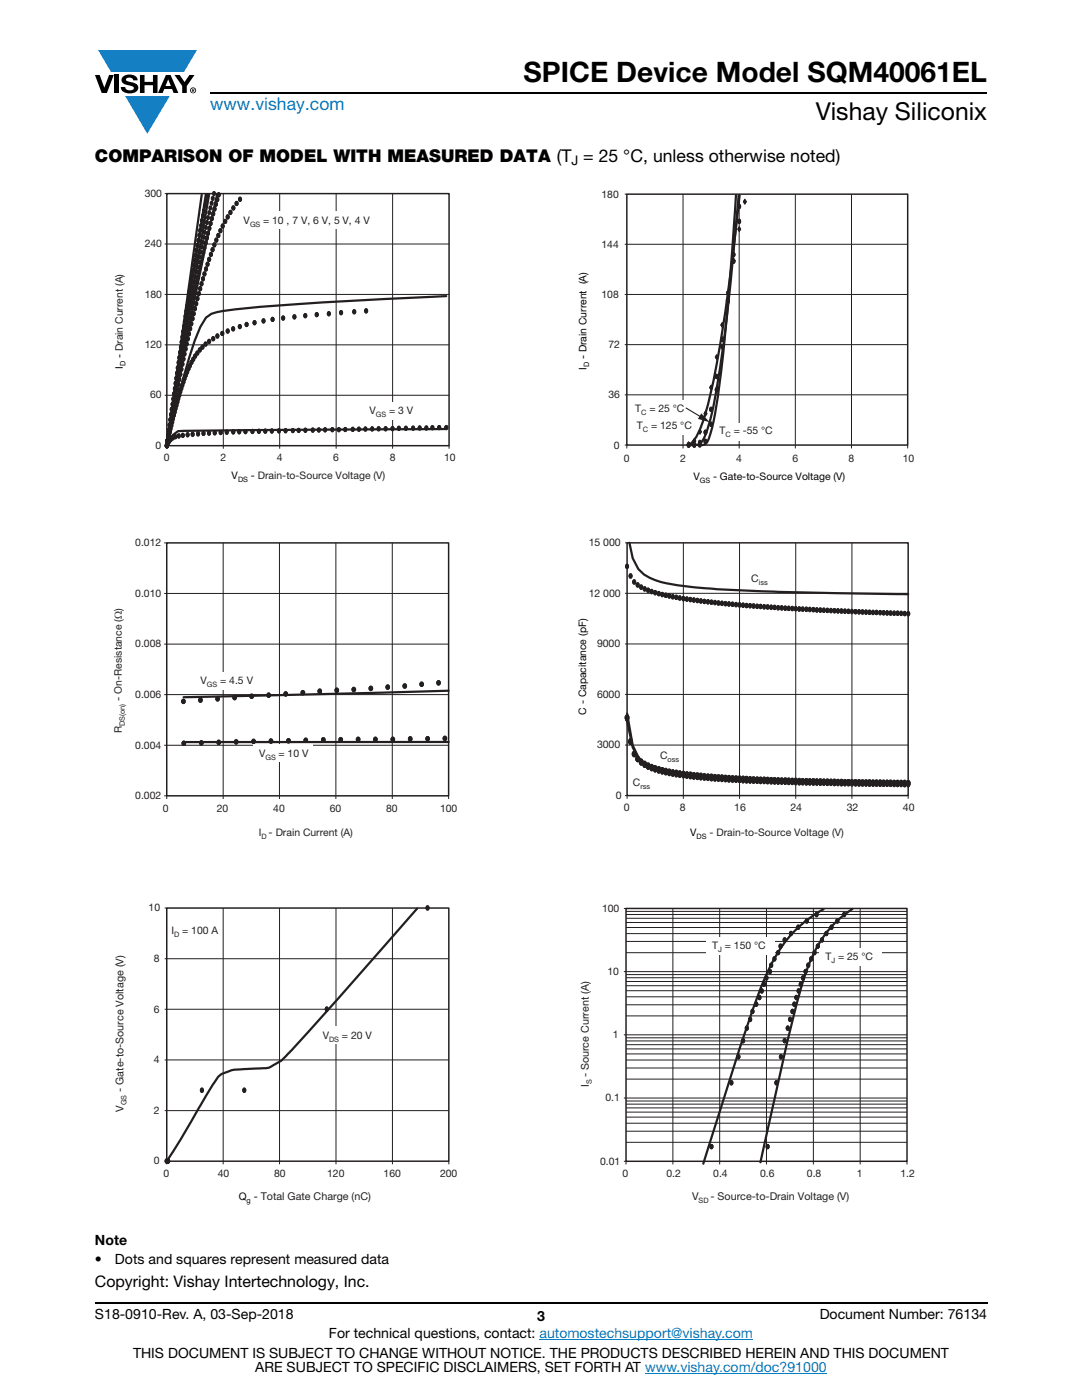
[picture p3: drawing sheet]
<svg xmlns="http://www.w3.org/2000/svg" width="216mm" height="279mm" viewBox="0 0 216 279" stroke-linecap="round" stroke-linejoin="round" font-family="sans-serif">
<defs><g id="words">
<text font-size="5.6" x="104.5" y="16.4">SPICE Device Model SQM40061EL</text>
<text font-size="4.9" x="162.8" y="24">Vishay Siliconix</text>
<text font-size="3.5" fill="#067ec4" x="42" y="21.9">www.vishay.com</text>
<text font-size="3.5" x="18.9" y="32.3">COMPARISON OF MODEL WITH MEASURED DATA (T = 25 °C, unless otherwise noted)</text>
<text font-size="3.2" x="18.9" y="256.8">Copyright: Vishay Intertechnology, Inc.</text>
<g font-size="2.8">
<text x="18.9" y="248.4">Note</text>
<text x="18.9" y="252.3">•</text>
<text x="22.9" y="252.3">Dots and squares represent measured data</text>
<text x="18.9" y="263.3">S18-0910-Rev. A, 03-Sep-2018</text>
<text x="107.2" y="263.6">3</text>
<text x="163.6" y="263.3">Document Number: 76134</text>
<text x="65.6" y="267.1">For technical questions, contact: automostechsupport@vishay.com</text>
<text x="26.5" y="271">THIS DOCUMENT IS SUBJECT TO CHANGE WITHOUT NOTICE. THE PRODUCTS DESCRIBED HEREIN AND THIS DOCUMENT</text>
<text x="50.9" y="273.8">ARE SUBJECT TO SPECIFIC DISCLAIMERS, SET FORTH AT www.vishay.com/doc?91000</text>
</g>
<text font-size="2.6" x="114" y="33">J</text>
<g font-size="2.1" fill="#231f20">
<text x="28.9" y="39.3">300</text>
<text x="120" y="39.5">180</text>
<text x="48.6" y="44.7">V</text>
<text x="52.5" y="44.7">= 10 , 7 V, 6 V, 5 V, 4 V</text>
<text x="28.9" y="49.3">240</text>
<text x="120" y="49.5">144</text>
<text x="28.9" y="59.4">180</text>
<text x="120" y="59.5">108</text>
<text x="28.9" y="69.4">120</text>
<text x="121.4" y="69.5">72</text>
<text x="30" y="79.5">60</text>
<text x="73.7" y="82.7">V</text>
<text x="77.6" y="82.7">= 3 V</text>
<text x="121.4" y="79.5">36</text>
<text x="126.8" y="82.3">T</text>
<text x="129.6" y="82.3">= 25 °C</text>
<text x="31" y="89.6">0</text>
<text x="122.5" y="89.5">0</text>
<text x="127.1" y="85.7">T</text>
<text x="129.9" y="85.7">= 125 °C</text>
<text x="143.6" y="86.6">T</text>
<text x="146.4" y="86.6">= -55 °C</text>
<text x="32.7" y="91.9">0</text>
<text x="44" y="91.9">2</text>
<text x="55.2" y="91.9">4</text>
<text x="66.5" y="91.9">6</text>
<text x="77.8" y="91.9">8</text>
<text x="88.6" y="91.9">10</text>
<text x="124.5" y="92.2">0</text>
<text x="135.7" y="92.2">2</text>
<text x="146.9" y="92.2">4</text>
<text x="158.1" y="92.2">6</text>
<text x="169.3" y="92.2">8</text>
<text x="180.2" y="92.2">10</text>
<text x="27" y="109">0.012</text>
<text x="117.5" y="109">15 000</text>
<text x="27" y="119.1">0.010</text>
<text x="117.5" y="119.1">12 000</text>
<text x="149.9" y="116.1">C</text>
<text x="27" y="129.2">0.008</text>
<text x="119.1" y="129.2">9000</text>
<text x="40" y="136.5">V</text>
<text x="43.9" y="136.5">= 4.5 V</text>
<text x="24.3" y="139.9" transform="rotate(-90 24.3 139.9)">- On-Resistance (Ω)</text>
<text x="27" y="139.3">0.006</text>
<text x="119.1" y="139.3">6000</text>
<text x="24.3" y="146.3" transform="rotate(-90 24.3 146.3)">R</text>
<text x="27" y="149.4">0.004</text>
<text x="119.1" y="149.3">3000</text>
<text x="51.7" y="151.1">V</text>
<text x="55.6" y="151.1">= 10 V</text>
<text x="131.7" y="151.5">C</text>
<text x="27" y="159.5">0.002</text>
<text x="32.5" y="162">0</text>
<text x="43.3" y="162">20</text>
<text x="54.5" y="162">40</text>
<text x="65.8" y="162">60</text>
<text x="77" y="162">80</text>
<text x="87.8" y="162">100</text>
<text x="122.9" y="159.4">0</text>
<text x="124.5" y="161.9">0</text>
<text x="126.3" y="156.8">C</text>
<text x="135.7" y="161.9">8</text>
<text x="146.5" y="161.9">16</text>
<text x="157.7" y="161.9">24</text>
<text x="168.9" y="161.9">32</text>
<text x="180.2" y="161.9">40</text>
<text x="51.7" y="166.8">I - Drain Current (A)</text>
<text x="141.6" y="166.8">- Drain-to-Source Voltage (V)</text>
<text x="29.7" y="181.9">10</text>
<text x="120.1" y="182">100</text>
<text x="30.7" y="192">8</text>
<text x="34.2" y="186.3">I</text>
<text x="36.3" y="186.3">= 100 A</text>
<text x="142.1" y="189.5">T</text>
<text x="144.7" y="189.5">= 150 °C</text>
<text x="164.7" y="191.6">T = 25 °C</text>
<text x="121.2" y="194.6">10</text>
<text x="30.7" y="202.1">6</text>
<text x="64.4" y="207.3">V</text>
<text x="68.2" y="207.3">= 20 V</text>
<text x="122.3" y="207.2">1</text>
<text x="30.7" y="212.2">4</text>
<text x="24.7" y="221.9" transform="rotate(-90 24.7 221.9)">V</text>
<text x="24.7" y="217.9" transform="rotate(-90 24.7 217.9)">- Gate-to-Source Voltage (V)</text>
<text x="117.5" y="216.9" transform="rotate(-90 117.5 216.9)">I - Source Current (A)</text>
<text x="120.8" y="219.8">0.1</text>
<text x="30.7" y="222.3">2</text>
<text x="30.7" y="232.4">0</text>
<text x="119.7" y="232.4">0.01</text>
<text x="32.6" y="234.8">0</text>
<text x="43.5" y="234.8">40</text>
<text x="54.7" y="234.8">80</text>
<text x="65.3" y="234.8">120</text>
<text x="76.6" y="234.8">160</text>
<text x="87.8" y="234.8">200</text>
<text x="124.2" y="234.9">0</text>
<text x="133" y="234.9">0.2</text>
<text x="138.1" y="239.5">V</text>
<text x="141.8" y="239.5">- Source-to-Drain Voltage (V)</text>
<text x="142.3" y="234.9">0.4</text>
<text x="151.7" y="234.9">0.6</text>
<text x="161" y="234.9">0.8</text>
<text x="170.9" y="234.9">1</text>
<text x="179.7" y="234.9">1.2</text>
</g>
<g font-size="2.1" fill="#050504">
<text x="24.5" y="71.5" transform="rotate(-90 24.5 71.5)">- Drain Current (A)</text>
<text x="117" y="71.7" transform="rotate(-90 117 71.7)">- Drain Current (A)</text>
<text x="24.5" y="73.6" transform="rotate(-90 24.5 73.6)">I</text>
<text x="117" y="73.9" transform="rotate(-90 117 73.9)">I</text>
<text x="46.2" y="95.7">V</text>
<text x="50.1" y="95.7">- Drain-to-Source Voltage (V)</text>
<text x="138.4" y="95.7">V</text>
<text x="142.3" y="95.7">- Gate-to-Source Voltage (V)</text>
<text x="117" y="142.7" transform="rotate(-90 117 142.7)">C - Capacitance (pF)</text>
<text x="137.7" y="166.8">V</text>
<text x="47.6" y="239.4">Q - Total Gate Charge (nC)</text>
</g>
<g font-size="1.5" fill="#231f20">
<text x="49.9" y="45.3">GS</text>
<text x="75" y="83.3">GS</text>
<text x="128" y="82.9">C</text>
<text x="128.3" y="86.3">C</text>
<text x="144.8" y="87.2">C</text>
<text x="151.4" y="116.7">iss</text>
<text x="41.3" y="137.1">GS</text>
<text x="24.9" y="144.9" transform="rotate(-90 24.9 144.9)">DS(on)</text>
<text x="53" y="151.7">GS</text>
<text x="133.2" y="152.1">oss</text>
<text x="127.8" y="157.4">rss</text>
<text x="52.2" y="167.4">D</text>
<text x="34.7" y="186.9">D</text>
<text x="143.3" y="190.1">J</text>
<text x="165.9" y="192.2">J</text>
<text x="65.7" y="207.9">DS</text>
<text x="25.3" y="220.6" transform="rotate(-90 25.3 220.6)">GS</text>
<text x="118.1" y="216.3" transform="rotate(-90 118.1 216.3)">S</text>
<text x="139.4" y="240.1">SD</text>
</g>
<g font-size="1.5" fill="#050504">
<text x="25.1" y="73.1" transform="rotate(-90 25.1 73.1)">D</text>
<text x="117.6" y="73.3" transform="rotate(-90 117.6 73.3)">D</text>
<text x="47.5" y="96.2">DS</text>
<text x="139.6" y="96.3">GS</text>
<text x="139" y="167.4">DS</text>
<text x="49.2" y="240">g</text>
</g>
</g></defs>
<g fill="#147fc3">
<path d="M19.6 10h19.7l-2.6 4.3h-1.1h-13.5z"/>
<path d="M25 19.2h8.9l-4.5 7.5z"/>
</g>
<g fill="#000">
<path d="M18.9 15h1l.9 2.5 1-2.5h.9l-1.4 3.6h-1zM22.9 15h.9v3.6h-.9zM24.6 15.3a2.1 2.1 0 0 1 2.8 .3l.1 .4h-.9a.79 .79 0 0 0-.7-.5 .79 .79 0 0 0-.8 .4l.3 .3 1 .2a1.08 1.08 0 0 1 1.2 1.1 1.08 1.08 0 0 1-1.1 1.1 1.73 1.73 0 0 1-2.4-1.2h.9a.96 .96 0 0 0 .8 .6 .96 .96 0 0 0 .9-.4 1.31 1.31 0 0 0-1.2-.6 1.03 1.03 0 0 1-1.1-.6 1.03 1.03 0 0 1 .2-1.1zM27.9 15h.9v1.3h1.7v-1.3h.9v3.6h-.9v-1.6h-1.7v1.6h-.9zM34.8 15h1.1l.9 1.4 1-1.4h1l-1.5 2.2v1.4h-.9v-1.4z"/>
<path d="M33.6 15.8l.5 1.4h-1.1zM33.1 15l-1.6 3.6h1l.3-.8h1.5l.3 .8h1l-1.6-3.6z"/>
<path d="M38.4 17.8h.2v.2h-.2zM38.3 17.7v.7h.1v-.3l.4 .3-.2-.3 .2-.2-.1-.2z"/>
<path d="M38.1 18a.46 .46 0 0 1 .9 0 .46 .46 0 0 1-.9 0zM37.9 18a.6 .6 0 0 0 1.2 0 .6 .6 0 0 0-1.2 0z"/>
</g>
<path d="M42 18.6h155M18.9 260h178.1" fill="none" stroke="#000" stroke-width=".36"/>
<path d="M107.7 267.3h42.6M128.7 274h36.3" fill="none" stroke="#067ec4" stroke-width=".2"/>
<path d="M22.5 37.5h160.1v203.2h-160.1z" fill="#fff"/>
<path d="M32.9 38.6h.4M44.6 38.6v50.9M55.8 38.6v50.9M67.1 38.6v50.9M78.3 38.6v50.9M32.9 58.8h56.7M89.6 48.7h-56.7M89.6 78.9h-56.7M89.6 68.8h-56.7M32.9 88.9h.4v.6M89.6 88.9v.6" fill="none" stroke="#231f20" stroke-width=".2"/>
<path d="M33.3 38.6h56.3v50.3h-56.3z" fill="none" stroke="#231f20" stroke-width=".3"/>
<path d="M40.3 38.9l-7 50M41.1 38.8l-7.8 50.1M41.7 38.8l-8.4 50.1M43.3 38.8a1049.3 1049.3 0 0 0-8.9 44.1l-1.1 6M89 59.1l-20.8 1a287.1 287.1 0 0 0-24.9 2.2l-1.1 .3-1.1 .8-1.1 1.8a109.6 109.6 0 0 0-5.6 18.9l-1.1 4.8M89 85.6l-53.5 .4-1.1 .9-1.1 2" fill="none" stroke="#231f20" stroke-width=".44"/>
<path d="M33.2 88.6a.33 .33 0 0 1 .4 .3 .33 .33 0 0 1-.4 .4l-.2-.4z" fill="#231f20"/>
<path d="M33.2 88.6a.33 .33 0 0 1 .4 .3 .33 .33 0 0 1-.4 .4l-.2-.4z" fill="none" stroke="#231f20" stroke-width=".3"/>
<path d="M33.2 88.6a.33 .33 0 0 1 .4 .3 .33 .33 0 0 1-.4 .4l-.2-.4z" fill="#231f20"/>
<path d="M33.2 88.6a.33 .33 0 0 1 .4 .3 .33 .33 0 0 1-.4 .4l-.2-.4z" fill="none" stroke="#231f20" stroke-width=".3"/>
<path d="M33.3 87.6a.33 .33 0 0 1 .4 .3 .33 .33 0 0 1-.4 .3l-.2-.3z" fill="#231f20"/>
<path d="M33.3 87.6a.33 .33 0 0 1 .4 .3 .33 .33 0 0 1-.4 .3l-.2-.3z" fill="none" stroke="#231f20" stroke-width=".3"/>
<path d="M33.3 87.6a.33 .33 0 0 1 .4 .3 .33 .33 0 0 1-.4 .3l-.2-.3z" fill="#231f20"/>
<path d="M33.3 87.6a.33 .33 0 0 1 .4 .3 .33 .33 0 0 1-.4 .3l-.2-.3z" fill="none" stroke="#231f20" stroke-width=".3"/>
<path d="M33.4 86.6a.33 .33 0 0 1 .4 .3 .33 .33 0 0 1-.4 .3l-.1-.3z" fill="#231f20"/>
<path d="M33.4 86.6a.33 .33 0 0 1 .4 .3 .33 .33 0 0 1-.4 .3l-.1-.3z" fill="none" stroke="#231f20" stroke-width=".3"/>
<path d="M33.4 86.6a.33 .33 0 0 1 .4 .3 .33 .33 0 0 1-.4 .3l-.1-.3z" fill="#231f20"/>
<path d="M33.4 86.6a.33 .33 0 0 1 .4 .3 .33 .33 0 0 1-.4 .3l-.1-.3z" fill="none" stroke="#231f20" stroke-width=".3"/>
<path d="M33.6 85.5a.33 .33 0 0 1 .4 .3 .33 .33 0 0 1-.4 .4l-.2-.4z" fill="#231f20"/>
<path d="M33.6 85.5a.33 .33 0 0 1 .4 .3 .33 .33 0 0 1-.4 .4l-.2-.4z" fill="none" stroke="#231f20" stroke-width=".3"/>
<path d="M33.6 85.5a.33 .33 0 0 1 .4 .3 .33 .33 0 0 1-.4 .4l-.2-.4z" fill="#231f20"/>
<path d="M33.6 85.5a.33 .33 0 0 1 .4 .3 .33 .33 0 0 1-.4 .4l-.2-.4z" fill="none" stroke="#231f20" stroke-width=".3"/>
<path d="M33.7 84.5a.33 .33 0 0 1 .4 .3 .33 .33 0 0 1-.4 .3l-.1-.3z" fill="#231f20"/>
<path d="M33.7 84.5a.33 .33 0 0 1 .4 .3 .33 .33 0 0 1-.4 .3l-.1-.3z" fill="none" stroke="#231f20" stroke-width=".3"/>
<path d="M33.7 84.5a.33 .33 0 0 1 .4 .3 .33 .33 0 0 1-.4 .3l-.1-.3z" fill="#231f20"/>
<path d="M33.7 84.5a.33 .33 0 0 1 .4 .3 .33 .33 0 0 1-.4 .3l-.1-.3z" fill="none" stroke="#231f20" stroke-width=".3"/>
<path d="M33.8 83.5a.33 .33 0 0 1 .4 .3 .33 .33 0 0 1-.4 .3l-.1-.3z" fill="#231f20"/>
<path d="M33.8 83.5a.33 .33 0 0 1 .4 .3 .33 .33 0 0 1-.4 .3l-.1-.3z" fill="none" stroke="#231f20" stroke-width=".3"/>
<path d="M33.8 83.5a.33 .33 0 0 1 .4 .3 .33 .33 0 0 1-.4 .3l-.1-.3z" fill="#231f20"/>
<path d="M33.8 83.5a.33 .33 0 0 1 .4 .3 .33 .33 0 0 1-.4 .3l-.1-.3z" fill="none" stroke="#231f20" stroke-width=".3"/>
<path d="M34 82.4a.33 .33 0 0 1 .4 .3 .33 .33 0 0 1-.4 .4l-.1-.4z" fill="#231f20"/>
<path d="M34 82.4a.33 .33 0 0 1 .4 .3 .33 .33 0 0 1-.4 .4l-.1-.4z" fill="none" stroke="#231f20" stroke-width=".3"/>
<path d="M34 82.4a.33 .33 0 0 1 .4 .3 .33 .33 0 0 1-.4 .4l-.1-.4z" fill="#231f20"/>
<path d="M34 82.4a.33 .33 0 0 1 .4 .3 .33 .33 0 0 1-.4 .4l-.1-.4z" fill="none" stroke="#231f20" stroke-width=".3"/>
<path d="M34.1 81.4a.33 .33 0 0 1 .4 .3 .33 .33 0 0 1-.4 .3l-.1-.3z" fill="#231f20"/>
<path d="M34.1 81.4a.33 .33 0 0 1 .4 .3 .33 .33 0 0 1-.4 .3l-.1-.3z" fill="none" stroke="#231f20" stroke-width=".3"/>
<path d="M34.1 81.4a.33 .33 0 0 1 .4 .3 .33 .33 0 0 1-.4 .3l-.1-.3z" fill="#231f20"/>
<path d="M34.1 81.4a.33 .33 0 0 1 .4 .3 .33 .33 0 0 1-.4 .3l-.1-.3z" fill="none" stroke="#231f20" stroke-width=".3"/>
<path d="M34.3 80.3a.33 .33 0 0 1 .4 .4 .33 .33 0 0 1-.4 .3l-.1-.3z" fill="#231f20"/>
<path d="M34.3 80.3a.33 .33 0 0 1 .4 .4 .33 .33 0 0 1-.4 .3l-.1-.3z" fill="none" stroke="#231f20" stroke-width=".3"/>
<path d="M34.3 80.3a.33 .33 0 0 1 .4 .4 .33 .33 0 0 1-.4 .3l-.1-.3z" fill="#231f20"/>
<path d="M34.3 80.3a.33 .33 0 0 1 .4 .4 .33 .33 0 0 1-.4 .3l-.1-.3z" fill="none" stroke="#231f20" stroke-width=".3"/>
<path d="M34.5 79.3a.33 .33 0 0 1 .3 .3 .33 .33 0 0 1-.3 .3l-.2-.3z" fill="#231f20"/>
<path d="M34.5 79.3a.33 .33 0 0 1 .3 .3 .33 .33 0 0 1-.3 .3l-.2-.3z" fill="none" stroke="#231f20" stroke-width=".3"/>
<path d="M34.5 79.3a.33 .33 0 0 1 .3 .3 .33 .33 0 0 1-.3 .3l-.2-.3z" fill="#231f20"/>
<path d="M34.5 79.3a.33 .33 0 0 1 .3 .3 .33 .33 0 0 1-.3 .3l-.2-.3z" fill="none" stroke="#231f20" stroke-width=".3"/>
<path d="M34.6 78.3a.33 .33 0 0 1 .4 .3 .33 .33 0 0 1-.4 .3l-.1-.3z" fill="#231f20"/>
<path d="M34.6 78.3a.33 .33 0 0 1 .4 .3 .33 .33 0 0 1-.4 .3l-.1-.3z" fill="none" stroke="#231f20" stroke-width=".3"/>
<path d="M34.6 78.3a.33 .33 0 0 1 .4 .3 .33 .33 0 0 1-.4 .3l-.1-.3z" fill="#231f20"/>
<path d="M34.6 78.3a.33 .33 0 0 1 .4 .3 .33 .33 0 0 1-.4 .3l-.1-.3z" fill="none" stroke="#231f20" stroke-width=".3"/>
<path d="M34.8 77.2a.33 .33 0 0 1 .4 .4 .33 .33 0 0 1-.4 .3l-.2-.3z" fill="#231f20"/>
<path d="M34.8 77.2a.33 .33 0 0 1 .4 .4 .33 .33 0 0 1-.4 .3l-.2-.3z" fill="none" stroke="#231f20" stroke-width=".3"/>
<path d="M34.8 77.2a.33 .33 0 0 1 .4 .4 .33 .33 0 0 1-.4 .3l-.2-.3z" fill="#231f20"/>
<path d="M34.8 77.2a.33 .33 0 0 1 .4 .4 .33 .33 0 0 1-.4 .3l-.2-.3z" fill="none" stroke="#231f20" stroke-width=".3"/>
<path d="M34.9 76.2a.33 .33 0 0 1 .4 .3 .33 .33 0 0 1-.4 .3l-.1-.3z" fill="#231f20"/>
<path d="M34.9 76.2a.33 .33 0 0 1 .4 .3 .33 .33 0 0 1-.4 .3l-.1-.3z" fill="none" stroke="#231f20" stroke-width=".3"/>
<path d="M34.9 76.2a.33 .33 0 0 1 .4 .3 .33 .33 0 0 1-.4 .3l-.1-.3z" fill="#231f20"/>
<path d="M34.9 76.2a.33 .33 0 0 1 .4 .3 .33 .33 0 0 1-.4 .3l-.1-.3z" fill="none" stroke="#231f20" stroke-width=".3"/>
<path d="M35.1 75.2a.33 .33 0 0 1 .3 .3 .33 .33 0 0 1-.3 .3l-.2-.3z" fill="#231f20"/>
<path d="M35.1 75.2a.33 .33 0 0 1 .3 .3 .33 .33 0 0 1-.3 .3l-.2-.3z" fill="none" stroke="#231f20" stroke-width=".3"/>
<path d="M35.1 75.2a.33 .33 0 0 1 .3 .3 .33 .33 0 0 1-.3 .3l-.2-.3z" fill="#231f20"/>
<path d="M35.1 75.2a.33 .33 0 0 1 .3 .3 .33 .33 0 0 1-.3 .3l-.2-.3z" fill="none" stroke="#231f20" stroke-width=".3"/>
<path d="M35.2 74.1a.33 .33 0 0 1 .4 .4 .33 .33 0 0 1-.4 .3l-.1-.3z" fill="#231f20"/>
<path d="M35.2 74.1a.33 .33 0 0 1 .4 .4 .33 .33 0 0 1-.4 .3l-.1-.3z" fill="none" stroke="#231f20" stroke-width=".3"/>
<path d="M35.2 74.1a.33 .33 0 0 1 .4 .4 .33 .33 0 0 1-.4 .3l-.1-.3z" fill="#231f20"/>
<path d="M35.2 74.1a.33 .33 0 0 1 .4 .4 .33 .33 0 0 1-.4 .3l-.1-.3z" fill="none" stroke="#231f20" stroke-width=".3"/>
<path d="M35.3 73.1a.33 .33 0 0 1 .4 .3 .33 .33 0 0 1-.4 .3l-.1-.3z" fill="#231f20"/>
<path d="M35.3 73.1a.33 .33 0 0 1 .4 .3 .33 .33 0 0 1-.4 .3l-.1-.3z" fill="none" stroke="#231f20" stroke-width=".3"/>
<path d="M35.3 73.1a.33 .33 0 0 1 .4 .3 .33 .33 0 0 1-.4 .3l-.1-.3z" fill="#231f20"/>
<path d="M35.3 73.1a.33 .33 0 0 1 .4 .3 .33 .33 0 0 1-.4 .3l-.1-.3z" fill="none" stroke="#231f20" stroke-width=".3"/>
<path d="M35.5 72a.33 .33 0 0 1 .4 .4 .33 .33 0 0 1-.4 .3l-.1-.3z" fill="#231f20"/>
<path d="M35.5 72a.33 .33 0 0 1 .4 .4 .33 .33 0 0 1-.4 .3l-.1-.3z" fill="none" stroke="#231f20" stroke-width=".3"/>
<path d="M35.5 72a.33 .33 0 0 1 .4 .4 .33 .33 0 0 1-.4 .3l-.1-.3z" fill="#231f20"/>
<path d="M35.5 72a.33 .33 0 0 1 .4 .4 .33 .33 0 0 1-.4 .3l-.1-.3z" fill="none" stroke="#231f20" stroke-width=".3"/>
<path d="M35.7 71a.33 .33 0 0 1 .4 .4 .33 .33 0 0 1-.4 .3l-.2-.3z" fill="#231f20"/>
<path d="M35.7 71a.33 .33 0 0 1 .4 .4 .33 .33 0 0 1-.4 .3l-.2-.3z" fill="none" stroke="#231f20" stroke-width=".3"/>
<path d="M35.7 71a.33 .33 0 0 1 .4 .4 .33 .33 0 0 1-.4 .3l-.2-.3z" fill="#231f20"/>
<path d="M35.7 71a.33 .33 0 0 1 .4 .4 .33 .33 0 0 1-.4 .3l-.2-.3z" fill="none" stroke="#231f20" stroke-width=".3"/>
<path d="M35.8 70a.33 .33 0 0 1 .4 .3 .33 .33 0 0 1-.4 .3l-.1-.3z" fill="#231f20"/>
<path d="M35.8 70a.33 .33 0 0 1 .4 .3 .33 .33 0 0 1-.4 .3l-.1-.3z" fill="none" stroke="#231f20" stroke-width=".3"/>
<path d="M35.8 70a.33 .33 0 0 1 .4 .3 .33 .33 0 0 1-.4 .3l-.1-.3z" fill="#231f20"/>
<path d="M35.8 70a.33 .33 0 0 1 .4 .3 .33 .33 0 0 1-.4 .3l-.1-.3z" fill="none" stroke="#231f20" stroke-width=".3"/>
<path d="M36 69a.33 .33 0 0 1 .4 .3 .33 .33 0 0 1-.4 .3l-.2-.3z" fill="#231f20"/>
<path d="M36 69a.33 .33 0 0 1 .4 .3 .33 .33 0 0 1-.4 .3l-.2-.3z" fill="none" stroke="#231f20" stroke-width=".3"/>
<path d="M36 69a.33 .33 0 0 1 .4 .3 .33 .33 0 0 1-.4 .3l-.2-.3z" fill="#231f20"/>
<path d="M36 69a.33 .33 0 0 1 .4 .3 .33 .33 0 0 1-.4 .3l-.2-.3z" fill="none" stroke="#231f20" stroke-width=".3"/>
<path d="M36.1 67.9a.33 .33 0 0 1 .4 .4 .33 .33 0 0 1-.4 .3l-.1-.3z" fill="#231f20"/>
<path d="M36.1 67.9a.33 .33 0 0 1 .4 .4 .33 .33 0 0 1-.4 .3l-.1-.3z" fill="none" stroke="#231f20" stroke-width=".3"/>
<path d="M36.1 67.9a.33 .33 0 0 1 .4 .4 .33 .33 0 0 1-.4 .3l-.1-.3z" fill="#231f20"/>
<path d="M36.1 67.9a.33 .33 0 0 1 .4 .4 .33 .33 0 0 1-.4 .3l-.1-.3z" fill="none" stroke="#231f20" stroke-width=".3"/>
<path d="M36.3 66.9a.33 .33 0 0 1 .4 .3 .33 .33 0 0 1-.4 .4l-.1-.4z" fill="#231f20"/>
<path d="M36.3 66.9a.33 .33 0 0 1 .4 .3 .33 .33 0 0 1-.4 .4l-.1-.4z" fill="none" stroke="#231f20" stroke-width=".3"/>
<path d="M36.3 66.9a.33 .33 0 0 1 .4 .3 .33 .33 0 0 1-.4 .4l-.1-.4z" fill="#231f20"/>
<path d="M36.3 66.9a.33 .33 0 0 1 .4 .3 .33 .33 0 0 1-.4 .4l-.1-.4z" fill="none" stroke="#231f20" stroke-width=".3"/>
<path d="M36.4 65.9a.33 .33 0 0 1 .4 .3 .33 .33 0 0 1-.4 .3l-.1-.3z" fill="#231f20"/>
<path d="M36.4 65.9a.33 .33 0 0 1 .4 .3 .33 .33 0 0 1-.4 .3l-.1-.3z" fill="none" stroke="#231f20" stroke-width=".3"/>
<path d="M36.4 65.9a.33 .33 0 0 1 .4 .3 .33 .33 0 0 1-.4 .3l-.1-.3z" fill="#231f20"/>
<path d="M36.4 65.9a.33 .33 0 0 1 .4 .3 .33 .33 0 0 1-.4 .3l-.1-.3z" fill="none" stroke="#231f20" stroke-width=".3"/>
<path d="M36.6 64.9a.33 .33 0 0 1 .4 .3 .33 .33 0 0 1-.4 .3l-.1-.3z" fill="#231f20"/>
<path d="M36.6 64.9a.33 .33 0 0 1 .4 .3 .33 .33 0 0 1-.4 .3l-.1-.3z" fill="none" stroke="#231f20" stroke-width=".3"/>
<path d="M36.6 64.9a.33 .33 0 0 1 .4 .3 .33 .33 0 0 1-.4 .3l-.1-.3z" fill="#231f20"/>
<path d="M36.6 64.9a.33 .33 0 0 1 .4 .3 .33 .33 0 0 1-.4 .3l-.1-.3z" fill="none" stroke="#231f20" stroke-width=".3"/>
<path d="M36.8 63.8a.33 .33 0 0 1 .4 .4 .33 .33 0 0 1-.4 .3l-.2-.3z" fill="#231f20"/>
<path d="M36.8 63.8a.33 .33 0 0 1 .4 .4 .33 .33 0 0 1-.4 .3l-.2-.3z" fill="none" stroke="#231f20" stroke-width=".3"/>
<path d="M36.8 63.8a.33 .33 0 0 1 .4 .4 .33 .33 0 0 1-.4 .3l-.2-.3z" fill="#231f20"/>
<path d="M36.8 63.8a.33 .33 0 0 1 .4 .4 .33 .33 0 0 1-.4 .3l-.2-.3z" fill="none" stroke="#231f20" stroke-width=".3"/>
<path d="M36.9 62.8a.33 .33 0 0 1 .4 .3 .33 .33 0 0 1-.4 .3l-.1-.3z" fill="#231f20"/>
<path d="M36.9 62.8a.33 .33 0 0 1 .4 .3 .33 .33 0 0 1-.4 .3l-.1-.3z" fill="none" stroke="#231f20" stroke-width=".3"/>
<path d="M36.9 62.8a.33 .33 0 0 1 .4 .3 .33 .33 0 0 1-.4 .3l-.1-.3z" fill="#231f20"/>
<path d="M36.9 62.8a.33 .33 0 0 1 .4 .3 .33 .33 0 0 1-.4 .3l-.1-.3z" fill="none" stroke="#231f20" stroke-width=".3"/>
<path d="M37.1 61.8a.33 .33 0 0 1 .4 .3 .33 .33 0 0 1-.4 .3l-.2-.3z" fill="#231f20"/>
<path d="M37.1 61.8a.33 .33 0 0 1 .4 .3 .33 .33 0 0 1-.4 .3l-.2-.3z" fill="none" stroke="#231f20" stroke-width=".3"/>
<path d="M37.1 61.8a.33 .33 0 0 1 .4 .3 .33 .33 0 0 1-.4 .3l-.2-.3z" fill="#231f20"/>
<path d="M37.1 61.8a.33 .33 0 0 1 .4 .3 .33 .33 0 0 1-.4 .3l-.2-.3z" fill="none" stroke="#231f20" stroke-width=".3"/>
<path d="M37.2 60.8a.33 .33 0 0 1 .4 .3 .33 .33 0 0 1-.4 .3l-.1-.3z" fill="#231f20"/>
<path d="M37.2 60.8a.33 .33 0 0 1 .4 .3 .33 .33 0 0 1-.4 .3l-.1-.3z" fill="none" stroke="#231f20" stroke-width=".3"/>
<path d="M37.2 60.8a.33 .33 0 0 1 .4 .3 .33 .33 0 0 1-.4 .3l-.1-.3z" fill="#231f20"/>
<path d="M37.2 60.8a.33 .33 0 0 1 .4 .3 .33 .33 0 0 1-.4 .3l-.1-.3z" fill="none" stroke="#231f20" stroke-width=".3"/>
<path d="M37.4 59.7a.33 .33 0 0 1 .4 .4 .33 .33 0 0 1-.4 .3l-.1-.3z" fill="#231f20"/>
<path d="M37.4 59.7a.33 .33 0 0 1 .4 .4 .33 .33 0 0 1-.4 .3l-.1-.3z" fill="none" stroke="#231f20" stroke-width=".3"/>
<path d="M37.4 59.7a.33 .33 0 0 1 .4 .4 .33 .33 0 0 1-.4 .3l-.1-.3z" fill="#231f20"/>
<path d="M37.4 59.7a.33 .33 0 0 1 .4 .4 .33 .33 0 0 1-.4 .3l-.1-.3z" fill="none" stroke="#231f20" stroke-width=".3"/>
<path d="M37.6 58.7a.33 .33 0 0 1 .4 .4 .33 .33 0 0 1-.4 .3l-.2-.3z" fill="#231f20"/>
<path d="M37.6 58.7a.33 .33 0 0 1 .4 .4 .33 .33 0 0 1-.4 .3l-.2-.3z" fill="none" stroke="#231f20" stroke-width=".3"/>
<path d="M37.6 58.7a.33 .33 0 0 1 .4 .4 .33 .33 0 0 1-.4 .3l-.2-.3z" fill="#231f20"/>
<path d="M37.6 58.7a.33 .33 0 0 1 .4 .4 .33 .33 0 0 1-.4 .3l-.2-.3z" fill="none" stroke="#231f20" stroke-width=".3"/>
<path d="M37.7 57.7a.33 .33 0 0 1 .4 .3 .33 .33 0 0 1-.4 .4l-.1-.4z" fill="#231f20"/>
<path d="M37.7 57.7a.33 .33 0 0 1 .4 .3 .33 .33 0 0 1-.4 .4l-.1-.4z" fill="none" stroke="#231f20" stroke-width=".3"/>
<path d="M37.7 57.7a.33 .33 0 0 1 .4 .3 .33 .33 0 0 1-.4 .4l-.1-.4z" fill="#231f20"/>
<path d="M37.7 57.7a.33 .33 0 0 1 .4 .3 .33 .33 0 0 1-.4 .4l-.1-.4z" fill="none" stroke="#231f20" stroke-width=".3"/>
<path d="M37.9 56.7a.33 .33 0 0 1 .4 .3 .33 .33 0 0 1-.4 .3l-.1-.3z" fill="#231f20"/>
<path d="M37.9 56.7a.33 .33 0 0 1 .4 .3 .33 .33 0 0 1-.4 .3l-.1-.3z" fill="none" stroke="#231f20" stroke-width=".3"/>
<path d="M37.9 56.7a.33 .33 0 0 1 .4 .3 .33 .33 0 0 1-.4 .3l-.1-.3z" fill="#231f20"/>
<path d="M37.9 56.7a.33 .33 0 0 1 .4 .3 .33 .33 0 0 1-.4 .3l-.1-.3z" fill="none" stroke="#231f20" stroke-width=".3"/>
<path d="M38.1 55.7a.33 .33 0 0 1 .3 .3 .33 .33 0 0 1-.3 .3l-.2-.3z" fill="#231f20"/>
<path d="M38.1 55.7a.33 .33 0 0 1 .3 .3 .33 .33 0 0 1-.3 .3l-.2-.3z" fill="none" stroke="#231f20" stroke-width=".3"/>
<path d="M38.1 55.7a.33 .33 0 0 1 .3 .3 .33 .33 0 0 1-.3 .3l-.2-.3z" fill="#231f20"/>
<path d="M38.1 55.7a.33 .33 0 0 1 .3 .3 .33 .33 0 0 1-.3 .3l-.2-.3z" fill="none" stroke="#231f20" stroke-width=".3"/>
<path d="M38.2 54.7a.33 .33 0 0 1 .4 .3 .33 .33 0 0 1-.4 .3l-.1-.3z" fill="#231f20"/>
<path d="M38.2 54.7a.33 .33 0 0 1 .4 .3 .33 .33 0 0 1-.4 .3l-.1-.3z" fill="none" stroke="#231f20" stroke-width=".3"/>
<path d="M38.2 54.7a.33 .33 0 0 1 .4 .3 .33 .33 0 0 1-.4 .3l-.1-.3z" fill="#231f20"/>
<path d="M38.2 54.7a.33 .33 0 0 1 .4 .3 .33 .33 0 0 1-.4 .3l-.1-.3z" fill="none" stroke="#231f20" stroke-width=".3"/>
<path d="M38.4 53.7a.33 .33 0 0 1 .4 .3 .33 .33 0 0 1-.4 .3l-.1-.3z" fill="#231f20"/>
<path d="M38.4 53.7a.33 .33 0 0 1 .4 .3 .33 .33 0 0 1-.4 .3l-.1-.3z" fill="none" stroke="#231f20" stroke-width=".3"/>
<path d="M38.4 53.7a.33 .33 0 0 1 .4 .3 .33 .33 0 0 1-.4 .3l-.1-.3z" fill="#231f20"/>
<path d="M38.4 53.7a.33 .33 0 0 1 .4 .3 .33 .33 0 0 1-.4 .3l-.1-.3z" fill="none" stroke="#231f20" stroke-width=".3"/>
<path d="M38.6 52.6a.33 .33 0 0 1 .4 .4 .33 .33 0 0 1-.4 .3l-.2-.3z" fill="#231f20"/>
<path d="M38.6 52.6a.33 .33 0 0 1 .4 .4 .33 .33 0 0 1-.4 .3l-.2-.3z" fill="none" stroke="#231f20" stroke-width=".3"/>
<path d="M38.6 52.6a.33 .33 0 0 1 .4 .4 .33 .33 0 0 1-.4 .3l-.2-.3z" fill="#231f20"/>
<path d="M38.6 52.6a.33 .33 0 0 1 .4 .4 .33 .33 0 0 1-.4 .3l-.2-.3z" fill="none" stroke="#231f20" stroke-width=".3"/>
<path d="M38.7 51.7a.33 .33 0 0 1 .4 .3 .33 .33 0 0 1-.4 .3l-.1-.3z" fill="#231f20"/>
<path d="M38.7 51.7a.33 .33 0 0 1 .4 .3 .33 .33 0 0 1-.4 .3l-.1-.3z" fill="none" stroke="#231f20" stroke-width=".3"/>
<path d="M38.7 51.7a.33 .33 0 0 1 .4 .3 .33 .33 0 0 1-.4 .3l-.1-.3z" fill="#231f20"/>
<path d="M38.7 51.7a.33 .33 0 0 1 .4 .3 .33 .33 0 0 1-.4 .3l-.1-.3z" fill="none" stroke="#231f20" stroke-width=".3"/>
<path d="M38.9 50.6a.33 .33 0 0 1 .4 .4 .33 .33 0 0 1-.4 .3l-.1-.3z" fill="#231f20"/>
<path d="M38.9 50.6a.33 .33 0 0 1 .4 .4 .33 .33 0 0 1-.4 .3l-.1-.3z" fill="none" stroke="#231f20" stroke-width=".3"/>
<path d="M38.9 50.6a.33 .33 0 0 1 .4 .4 .33 .33 0 0 1-.4 .3l-.1-.3z" fill="#231f20"/>
<path d="M38.9 50.6a.33 .33 0 0 1 .4 .4 .33 .33 0 0 1-.4 .3l-.1-.3z" fill="none" stroke="#231f20" stroke-width=".3"/>
<path d="M39.1 49.6a.33 .33 0 0 1 .4 .3 .33 .33 0 0 1-.4 .4l-.1-.4z" fill="#231f20"/>
<path d="M39.1 49.6a.33 .33 0 0 1 .4 .3 .33 .33 0 0 1-.4 .4l-.1-.4z" fill="none" stroke="#231f20" stroke-width=".3"/>
<path d="M39.1 49.6a.33 .33 0 0 1 .4 .4 .33 .33 0 0 1-.4 .3l-.1-.3z" fill="#231f20"/>
<path d="M39.1 49.6a.33 .33 0 0 1 .4 .4 .33 .33 0 0 1-.4 .3l-.1-.3z" fill="none" stroke="#231f20" stroke-width=".3"/>
<path d="M39.3 48.6a.33 .33 0 0 1 .4 .4 .33 .33 0 0 1-.4 .3l-.1-.3z" fill="#231f20"/>
<path d="M39.3 48.6a.33 .33 0 0 1 .4 .4 .33 .33 0 0 1-.4 .3l-.1-.3z" fill="none" stroke="#231f20" stroke-width=".3"/>
<path d="M39.3 48.6a.33 .33 0 0 1 .4 .4 .33 .33 0 0 1-.4 .3l-.1-.3z" fill="#231f20"/>
<path d="M39.3 48.6a.33 .33 0 0 1 .4 .4 .33 .33 0 0 1-.4 .3l-.1-.3z" fill="none" stroke="#231f20" stroke-width=".3"/>
<path d="M39.5 47.7a.33 .33 0 0 1 .4 .3 .33 .33 0 0 1-.4 .3l-.2-.3z" fill="#231f20"/>
<path d="M39.5 47.7a.33 .33 0 0 1 .4 .3 .33 .33 0 0 1-.4 .3l-.2-.3z" fill="none" stroke="#231f20" stroke-width=".3"/>
<path d="M39.5 47.7a.33 .33 0 0 1 .4 .3 .33 .33 0 0 1-.4 .3l-.2-.3z" fill="#231f20"/>
<path d="M39.5 47.7a.33 .33 0 0 1 .4 .3 .33 .33 0 0 1-.4 .3l-.2-.3z" fill="none" stroke="#231f20" stroke-width=".3"/>
<path d="M39.7 46.6a.33 .33 0 0 1 .4 .4 .33 .33 0 0 1-.4 .3l-.2-.3z" fill="#231f20"/>
<path d="M39.7 46.6a.33 .33 0 0 1 .4 .4 .33 .33 0 0 1-.4 .3l-.2-.3z" fill="none" stroke="#231f20" stroke-width=".3"/>
<path d="M39.7 46.6a.33 .33 0 0 1 .4 .4 .33 .33 0 0 1-.4 .3l-.2-.3z" fill="#231f20"/>
<path d="M39.7 46.6a.33 .33 0 0 1 .4 .4 .33 .33 0 0 1-.4 .3l-.2-.3z" fill="none" stroke="#231f20" stroke-width=".3"/>
<path d="M39.8 45.7a.33 .33 0 0 1 .4 .3 .33 .33 0 0 1-.4 .3l-.1-.3z" fill="#231f20"/>
<path d="M39.8 45.7a.33 .33 0 0 1 .4 .3 .33 .33 0 0 1-.4 .3l-.1-.3z" fill="none" stroke="#231f20" stroke-width=".3"/>
<path d="M39.8 45.7a.33 .33 0 0 1 .4 .3 .33 .33 0 0 1-.4 .3l-.1-.3z" fill="#231f20"/>
<path d="M39.8 45.7a.33 .33 0 0 1 .4 .3 .33 .33 0 0 1-.4 .3l-.1-.3z" fill="none" stroke="#231f20" stroke-width=".3"/>
<path d="M40 44.7a.33 .33 0 0 1 .4 .3 .33 .33 0 0 1-.4 .3l-.1-.3z" fill="#231f20"/>
<path d="M40 44.7a.33 .33 0 0 1 .4 .3 .33 .33 0 0 1-.4 .3l-.1-.3z" fill="none" stroke="#231f20" stroke-width=".3"/>
<path d="M40 44.7a.33 .33 0 0 1 .4 .3 .33 .33 0 0 1-.4 .3l-.1-.3z" fill="#231f20"/>
<path d="M40 44.7a.33 .33 0 0 1 .4 .3 .33 .33 0 0 1-.4 .3l-.1-.3z" fill="none" stroke="#231f20" stroke-width=".3"/>
<path d="M40.2 43.7a.33 .33 0 0 1 .4 .3 .33 .33 0 0 1-.4 .3l-.1-.3z" fill="#231f20"/>
<path d="M40.2 43.7a.33 .33 0 0 1 .4 .3 .33 .33 0 0 1-.4 .3l-.1-.3z" fill="none" stroke="#231f20" stroke-width=".3"/>
<path d="M40.2 43.7a.33 .33 0 0 1 .4 .3 .33 .33 0 0 1-.4 .3l-.1-.3z" fill="#231f20"/>
<path d="M40.2 43.7a.33 .33 0 0 1 .4 .3 .33 .33 0 0 1-.4 .3l-.1-.3z" fill="none" stroke="#231f20" stroke-width=".3"/>
<path d="M40.4 42.7a.33 .33 0 0 1 .4 .3 .33 .33 0 0 1-.4 .3l-.1-.3z" fill="#231f20"/>
<path d="M40.4 42.7a.33 .33 0 0 1 .4 .3 .33 .33 0 0 1-.4 .3l-.1-.3z" fill="none" stroke="#231f20" stroke-width=".3"/>
<path d="M40.4 42.7a.33 .33 0 0 1 .4 .3 .33 .33 0 0 1-.4 .3l-.1-.3z" fill="#231f20"/>
<path d="M40.4 42.7a.33 .33 0 0 1 .4 .3 .33 .33 0 0 1-.4 .3l-.1-.3z" fill="none" stroke="#231f20" stroke-width=".3"/>
<path d="M40.6 41.7a.33 .33 0 0 1 .4 .4 .33 .33 0 0 1-.4 .3l-.1-.3z" fill="#231f20"/>
<path d="M40.6 41.7a.33 .33 0 0 1 .4 .4 .33 .33 0 0 1-.4 .3l-.1-.3z" fill="none" stroke="#231f20" stroke-width=".3"/>
<path d="M40.6 41.7a.33 .33 0 0 1 .4 .4 .33 .33 0 0 1-.4 .3l-.1-.3z" fill="#231f20"/>
<path d="M40.6 41.7a.33 .33 0 0 1 .4 .4 .33 .33 0 0 1-.4 .3l-.1-.3z" fill="none" stroke="#231f20" stroke-width=".3"/>
<path d="M40.8 40.8a.33 .33 0 0 1 .4 .3 .33 .33 0 0 1-.4 .3l-.1-.3z" fill="#231f20"/>
<path d="M40.8 40.8a.33 .33 0 0 1 .4 .3 .33 .33 0 0 1-.4 .3l-.1-.3z" fill="none" stroke="#231f20" stroke-width=".3"/>
<path d="M40.8 40.8a.33 .33 0 0 1 .4 .3 .33 .33 0 0 1-.4 .3l-.1-.3z" fill="#231f20"/>
<path d="M40.8 40.8a.33 .33 0 0 1 .4 .3 .33 .33 0 0 1-.4 .3l-.1-.3z" fill="none" stroke="#231f20" stroke-width=".3"/>
<path d="M41 39.8a.33 .33 0 0 1 .4 .3 .33 .33 0 0 1-.4 .3l-.1-.3z" fill="#231f20"/>
<path d="M41 39.8a.33 .33 0 0 1 .4 .3 .33 .33 0 0 1-.4 .3l-.1-.3z" fill="none" stroke="#231f20" stroke-width=".3"/>
<path d="M41 39.8a.33 .33 0 0 1 .4 .3 .33 .33 0 0 1-.4 .3l-.1-.3z" fill="#231f20"/>
<path d="M41 39.8a.33 .33 0 0 1 .4 .3 .33 .33 0 0 1-.4 .3l-.1-.3z" fill="none" stroke="#231f20" stroke-width=".3"/>
<path d="M41.2 38.8a.33 .33 0 0 1 .4 .3 .33 .33 0 0 1-.4 .4l-.1-.4z" fill="#231f20"/>
<path d="M41.2 38.8a.33 .33 0 0 1 .4 .3 .33 .33 0 0 1-.4 .4l-.1-.4z" fill="none" stroke="#231f20" stroke-width=".3"/>
<path d="M41.2 38.8a.33 .33 0 0 1 .4 .3 .33 .33 0 0 1-.4 .4l-.1-.4z" fill="#231f20"/>
<path d="M41.2 38.8a.33 .33 0 0 1 .4 .3 .33 .33 0 0 1-.4 .4l-.1-.4z" fill="none" stroke="#231f20" stroke-width=".3"/>
<path d="M33.2 88.6a.33 .33 0 0 1 .4 .3 .33 .33 0 0 1-.4 .4l-.2-.4z" fill="#231f20"/>
<path d="M33.2 88.6a.33 .33 0 0 1 .4 .3 .33 .33 0 0 1-.4 .4l-.2-.4z" fill="none" stroke="#231f20" stroke-width=".3"/>
<path d="M33.2 88.6a.33 .33 0 0 1 .4 .3 .33 .33 0 0 1-.4 .4l-.2-.4z" fill="#231f20"/>
<path d="M33.2 88.6a.33 .33 0 0 1 .4 .3 .33 .33 0 0 1-.4 .4l-.2-.4z" fill="none" stroke="#231f20" stroke-width=".3"/>
<path d="M33.2 88.4a.33 .33 0 0 1 .4 .3 .33 .33 0 0 1-.4 .3l-.1-.3z" fill="#231f20"/>
<path d="M33.2 88.4a.33 .33 0 0 1 .4 .3 .33 .33 0 0 1-.4 .3l-.1-.3z" fill="none" stroke="#231f20" stroke-width=".3"/>
<path d="M33.2 88.4a.33 .33 0 0 1 .4 .3 .33 .33 0 0 1-.4 .3l-.1-.3z" fill="#231f20"/>
<path d="M33.2 88.4a.33 .33 0 0 1 .4 .3 .33 .33 0 0 1-.4 .3l-.1-.3z" fill="none" stroke="#231f20" stroke-width=".3"/>
<path d="M33.4 88.1a.33 .33 0 0 1 .4 .3 .33 .33 0 0 1-.4 .3l-.1-.3z" fill="#231f20"/>
<path d="M33.4 88.1a.33 .33 0 0 1 .4 .3 .33 .33 0 0 1-.4 .3l-.1-.3z" fill="none" stroke="#231f20" stroke-width=".3"/>
<path d="M33.4 88.1a.33 .33 0 0 1 .4 .3 .33 .33 0 0 1-.4 .3l-.1-.3z" fill="#231f20"/>
<path d="M33.4 88.1a.33 .33 0 0 1 .4 .3 .33 .33 0 0 1-.4 .3l-.1-.3z" fill="none" stroke="#231f20" stroke-width=".3"/>
<path d="M33.6 87.8a.33 .33 0 0 1 .4 .3 .33 .33 0 0 1-.4 .4l-.1-.4z" fill="#231f20"/>
<path d="M33.6 87.8a.33 .33 0 0 1 .4 .3 .33 .33 0 0 1-.4 .4l-.1-.4z" fill="none" stroke="#231f20" stroke-width=".3"/>
<path d="M33.6 87.8a.33 .33 0 0 1 .4 .3 .33 .33 0 0 1-.4 .4l-.1-.4z" fill="#231f20"/>
<path d="M33.6 87.8a.33 .33 0 0 1 .4 .3 .33 .33 0 0 1-.4 .4l-.1-.4z" fill="none" stroke="#231f20" stroke-width=".3"/>
<path d="M33.8 87.5a.33 .33 0 0 1 .4 .4 .33 .33 0 0 1-.4 .3l-.2-.3z" fill="#231f20"/>
<path d="M33.8 87.5a.33 .33 0 0 1 .4 .4 .33 .33 0 0 1-.4 .3l-.2-.3z" fill="none" stroke="#231f20" stroke-width=".3"/>
<path d="M33.8 87.5a.33 .33 0 0 1 .4 .4 .33 .33 0 0 1-.4 .3l-.2-.3z" fill="#231f20"/>
<path d="M33.8 87.5a.33 .33 0 0 1 .4 .4 .33 .33 0 0 1-.4 .3l-.2-.3z" fill="none" stroke="#231f20" stroke-width=".3"/>
<path d="M34 87.3a.33 .33 0 0 1 .4 .3 .33 .33 0 0 1-.4 .3l-.1-.3z" fill="#231f20"/>
<path d="M34 87.3a.33 .33 0 0 1 .4 .3 .33 .33 0 0 1-.4 .3l-.1-.3z" fill="none" stroke="#231f20" stroke-width=".3"/>
<path d="M34 87.3a.33 .33 0 0 1 .4 .3 .33 .33 0 0 1-.4 .3l-.1-.3z" fill="#231f20"/>
<path d="M34 87.3a.33 .33 0 0 1 .4 .3 .33 .33 0 0 1-.4 .3l-.1-.3z" fill="none" stroke="#231f20" stroke-width=".3"/>
<path d="M34.4 87a.33 .33 0 0 1 .4 .4 .33 .33 0 0 1-.4 .3l-.2-.3z" fill="#231f20"/>
<path d="M34.4 87a.33 .33 0 0 1 .4 .4 .33 .33 0 0 1-.4 .3l-.2-.3z" fill="none" stroke="#231f20" stroke-width=".3"/>
<path d="M34.4 87a.33 .33 0 0 1 .4 .4 .33 .33 0 0 1-.4 .3l-.2-.3z" fill="#231f20"/>
<path d="M34.4 87a.33 .33 0 0 1 .4 .4 .33 .33 0 0 1-.4 .3l-.2-.3z" fill="none" stroke="#231f20" stroke-width=".3"/>
<path d="M34.8 86.8a.33 .33 0 0 1 .4 .4 .33 .33 0 0 1-.4 .3l-.1-.3z" fill="#231f20"/>
<path d="M34.8 86.8a.33 .33 0 0 1 .4 .4 .33 .33 0 0 1-.4 .3l-.1-.3z" fill="none" stroke="#231f20" stroke-width=".3"/>
<path d="M34.8 86.8a.33 .33 0 0 1 .4 .4 .33 .33 0 0 1-.4 .3l-.1-.3z" fill="#231f20"/>
<path d="M34.8 86.8a.33 .33 0 0 1 .4 .4 .33 .33 0 0 1-.4 .3l-.1-.3z" fill="none" stroke="#231f20" stroke-width=".3"/>
<path d="M35.5 86.7a.33 .33 0 0 1 .4 .3 .33 .33 0 0 1-.4 .3l-.1-.3z" fill="#231f20"/>
<path d="M35.5 86.7a.33 .33 0 0 1 .4 .3 .33 .33 0 0 1-.4 .3l-.1-.3z" fill="none" stroke="#231f20" stroke-width=".3"/>
<path d="M35.5 86.7a.33 .33 0 0 1 .4 .3 .33 .33 0 0 1-.4 .3l-.1-.3z" fill="#231f20"/>
<path d="M35.5 86.7a.33 .33 0 0 1 .4 .3 .33 .33 0 0 1-.4 .3l-.1-.3z" fill="none" stroke="#231f20" stroke-width=".3"/>
<path d="M36.3 86.6a.33 .33 0 0 1 .4 .3 .33 .33 0 0 1-.4 .3l-.1-.3z" fill="#231f20"/>
<path d="M36.3 86.6a.33 .33 0 0 1 .4 .3 .33 .33 0 0 1-.4 .3l-.1-.3z" fill="none" stroke="#231f20" stroke-width=".3"/>
<path d="M36.3 86.6a.33 .33 0 0 1 .4 .3 .33 .33 0 0 1-.4 .3l-.1-.3z" fill="#231f20"/>
<path d="M36.3 86.6a.33 .33 0 0 1 .4 .3 .33 .33 0 0 1-.4 .3l-.1-.3z" fill="none" stroke="#231f20" stroke-width=".3"/>
<path d="M37.3 86.4a.33 .33 0 0 1 .4 .4 .33 .33 0 0 1-.4 .3l-.1-.3z" fill="#231f20"/>
<path d="M37.3 86.4a.33 .33 0 0 1 .4 .4 .33 .33 0 0 1-.4 .3l-.1-.3z" fill="none" stroke="#231f20" stroke-width=".3"/>
<path d="M37.3 86.4a.33 .33 0 0 1 .4 .4 .33 .33 0 0 1-.4 .3l-.1-.3z" fill="#231f20"/>
<path d="M37.3 86.4a.33 .33 0 0 1 .4 .4 .33 .33 0 0 1-.4 .3l-.1-.3z" fill="none" stroke="#231f20" stroke-width=".3"/>
<path d="M38.3 86.4a.33 .33 0 0 1 .4 .3 .33 .33 0 0 1-.4 .3l-.1-.3z" fill="#231f20"/>
<path d="M38.3 86.4a.33 .33 0 0 1 .4 .3 .33 .33 0 0 1-.4 .3l-.1-.3z" fill="none" stroke="#231f20" stroke-width=".3"/>
<path d="M38.3 86.4a.33 .33 0 0 1 .4 .3 .33 .33 0 0 1-.4 .3l-.1-.3z" fill="#231f20"/>
<path d="M38.3 86.4a.33 .33 0 0 1 .4 .3 .33 .33 0 0 1-.4 .3l-.1-.3z" fill="none" stroke="#231f20" stroke-width=".3"/>
<path d="M39.4 86.3a.33 .33 0 0 1 .4 .3 .33 .33 0 0 1-.4 .3l-.1-.3z" fill="#231f20"/>
<path d="M39.4 86.3a.33 .33 0 0 1 .4 .3 .33 .33 0 0 1-.4 .3l-.1-.3z" fill="none" stroke="#231f20" stroke-width=".3"/>
<path d="M39.4 86.3a.33 .33 0 0 1 .4 .3 .33 .33 0 0 1-.4 .3l-.1-.3z" fill="#231f20"/>
<path d="M39.4 86.3a.33 .33 0 0 1 .4 .3 .33 .33 0 0 1-.4 .3l-.1-.3z" fill="none" stroke="#231f20" stroke-width=".3"/>
<path d="M40.5 86.2a.33 .33 0 0 1 .4 .3 .33 .33 0 0 1-.4 .3l-.2-.3z" fill="#231f20"/>
<path d="M40.5 86.2a.33 .33 0 0 1 .4 .3 .33 .33 0 0 1-.4 .3l-.2-.3z" fill="none" stroke="#231f20" stroke-width=".3"/>
<path d="M40.5 86.2a.33 .33 0 0 1 .4 .3 .33 .33 0 0 1-.4 .3l-.2-.3z" fill="#231f20"/>
<path d="M40.5 86.2a.33 .33 0 0 1 .4 .3 .33 .33 0 0 1-.4 .3l-.2-.3z" fill="none" stroke="#231f20" stroke-width=".3"/>
<path d="M41.6 86.1a.33 .33 0 0 1 .4 .3 .33 .33 0 0 1-.4 .4l-.2-.4z" fill="#231f20"/>
<path d="M41.6 86.1a.33 .33 0 0 1 .4 .3 .33 .33 0 0 1-.4 .4l-.2-.4z" fill="none" stroke="#231f20" stroke-width=".3"/>
<path d="M41.6 86.1a.33 .33 0 0 1 .4 .3 .33 .33 0 0 1-.4 .4l-.2-.4z" fill="#231f20"/>
<path d="M41.6 86.1a.33 .33 0 0 1 .4 .3 .33 .33 0 0 1-.4 .4l-.2-.4z" fill="none" stroke="#231f20" stroke-width=".3"/>
<path d="M42.7 86.1a.33 .33 0 0 1 .4 .3 .33 .33 0 0 1-.4 .3l-.1-.3z" fill="#231f20"/>
<path d="M42.7 86.1a.33 .33 0 0 1 .4 .3 .33 .33 0 0 1-.4 .3l-.1-.3z" fill="none" stroke="#231f20" stroke-width=".3"/>
<path d="M42.7 86.1a.33 .33 0 0 1 .4 .3 .33 .33 0 0 1-.4 .3l-.1-.3z" fill="#231f20"/>
<path d="M42.7 86.1a.33 .33 0 0 1 .4 .3 .33 .33 0 0 1-.4 .3l-.1-.3z" fill="none" stroke="#231f20" stroke-width=".3"/>
<path d="M43.9 86a.33 .33 0 0 1 .4 .3 .33 .33 0 0 1-.4 .3l-.1-.3z" fill="#231f20"/>
<path d="M43.9 86a.33 .33 0 0 1 .4 .3 .33 .33 0 0 1-.4 .3l-.1-.3z" fill="none" stroke="#231f20" stroke-width=".3"/>
<path d="M43.9 86a.33 .33 0 0 1 .4 .3 .33 .33 0 0 1-.4 .3l-.1-.3z" fill="#231f20"/>
<path d="M43.9 86a.33 .33 0 0 1 .4 .3 .33 .33 0 0 1-.4 .3l-.1-.3z" fill="none" stroke="#231f20" stroke-width=".3"/>
<path d="M45.1 85.9a.33 .33 0 0 1 .4 .4 .33 .33 0 0 1-.4 .3l-.1-.3z" fill="#231f20"/>
<path d="M45.1 85.9a.33 .33 0 0 1 .4 .4 .33 .33 0 0 1-.4 .3l-.1-.3z" fill="none" stroke="#231f20" stroke-width=".3"/>
<path d="M45.1 85.9a.33 .33 0 0 1 .4 .4 .33 .33 0 0 1-.4 .3l-.1-.3z" fill="#231f20"/>
<path d="M45.1 85.9a.33 .33 0 0 1 .4 .4 .33 .33 0 0 1-.4 .3l-.1-.3z" fill="none" stroke="#231f20" stroke-width=".3"/>
<path d="M46.4 85.9a.33 .33 0 0 1 .4 .3 .33 .33 0 0 1-.4 .3l-.1-.3z" fill="#231f20"/>
<path d="M46.4 85.9a.33 .33 0 0 1 .4 .3 .33 .33 0 0 1-.4 .3l-.1-.3z" fill="none" stroke="#231f20" stroke-width=".3"/>
<path d="M46.4 85.9a.33 .33 0 0 1 .4 .3 .33 .33 0 0 1-.4 .3l-.1-.3z" fill="#231f20"/>
<path d="M46.4 85.9a.33 .33 0 0 1 .4 .3 .33 .33 0 0 1-.4 .3l-.1-.3z" fill="none" stroke="#231f20" stroke-width=".3"/>
<path d="M47.6 85.8a.33 .33 0 0 1 .4 .4 .33 .33 0 0 1-.4 .3l-.1-.3z" fill="#231f20"/>
<path d="M47.6 85.8a.33 .33 0 0 1 .4 .4 .33 .33 0 0 1-.4 .3l-.1-.3z" fill="none" stroke="#231f20" stroke-width=".3"/>
<path d="M47.6 85.8a.33 .33 0 0 1 .4 .4 .33 .33 0 0 1-.4 .3l-.1-.3z" fill="#231f20"/>
<path d="M47.6 85.8a.33 .33 0 0 1 .4 .4 .33 .33 0 0 1-.4 .3l-.1-.3z" fill="none" stroke="#231f20" stroke-width=".3"/>
<path d="M48.8 85.8a.33 .33 0 0 1 .4 .3 .33 .33 0 0 1-.4 .4l-.1-.4z" fill="#231f20"/>
<path d="M48.8 85.8a.33 .33 0 0 1 .4 .3 .33 .33 0 0 1-.4 .4l-.1-.4z" fill="none" stroke="#231f20" stroke-width=".3"/>
<path d="M48.8 85.8a.33 .33 0 0 1 .4 .3 .33 .33 0 0 1-.4 .4l-.1-.4z" fill="#231f20"/>
<path d="M48.8 85.8a.33 .33 0 0 1 .4 .3 .33 .33 0 0 1-.4 .4l-.1-.4z" fill="none" stroke="#231f20" stroke-width=".3"/>
<path d="M50.2 85.8a.33 .33 0 0 1 .4 .3 .33 .33 0 0 1-.4 .3l-.1-.3z" fill="#231f20"/>
<path d="M50.2 85.8a.33 .33 0 0 1 .4 .3 .33 .33 0 0 1-.4 .3l-.1-.3z" fill="none" stroke="#231f20" stroke-width=".3"/>
<path d="M50.2 85.8a.33 .33 0 0 1 .4 .3 .33 .33 0 0 1-.4 .3l-.1-.3z" fill="#231f20"/>
<path d="M50.2 85.8a.33 .33 0 0 1 .4 .3 .33 .33 0 0 1-.4 .3l-.1-.3z" fill="none" stroke="#231f20" stroke-width=".3"/>
<path d="M51.5 85.8a.33 .33 0 0 1 .4 .3 .33 .33 0 0 1-.4 .3l-.1-.3z" fill="#231f20"/>
<path d="M51.5 85.8a.33 .33 0 0 1 .4 .3 .33 .33 0 0 1-.4 .3l-.1-.3z" fill="none" stroke="#231f20" stroke-width=".3"/>
<path d="M51.5 85.8a.33 .33 0 0 1 .4 .3 .33 .33 0 0 1-.4 .3l-.1-.3z" fill="#231f20"/>
<path d="M51.5 85.8a.33 .33 0 0 1 .4 .3 .33 .33 0 0 1-.4 .3l-.1-.3z" fill="none" stroke="#231f20" stroke-width=".3"/>
<path d="M52.8 85.7a.33 .33 0 0 1 .4 .3 .33 .33 0 0 1-.4 .4l-.1-.4z" fill="#231f20"/>
<path d="M52.8 85.7a.33 .33 0 0 1 .4 .3 .33 .33 0 0 1-.4 .4l-.1-.4z" fill="none" stroke="#231f20" stroke-width=".3"/>
<path d="M52.8 85.7a.33 .33 0 0 1 .4 .3 .33 .33 0 0 1-.4 .4l-.1-.4z" fill="#231f20"/>
<path d="M52.8 85.7a.33 .33 0 0 1 .4 .3 .33 .33 0 0 1-.4 .4l-.1-.4z" fill="none" stroke="#231f20" stroke-width=".3"/>
<path d="M54.1 85.7a.33 .33 0 0 1 .4 .3 .33 .33 0 0 1-.4 .3l-.1-.3z" fill="#231f20"/>
<path d="M54.1 85.7a.33 .33 0 0 1 .4 .3 .33 .33 0 0 1-.4 .3l-.1-.3z" fill="none" stroke="#231f20" stroke-width=".3"/>
<path d="M54.1 85.7a.33 .33 0 0 1 .4 .3 .33 .33 0 0 1-.4 .3l-.1-.3z" fill="#231f20"/>
<path d="M54.1 85.7a.33 .33 0 0 1 .4 .3 .33 .33 0 0 1-.4 .3l-.1-.3z" fill="none" stroke="#231f20" stroke-width=".3"/>
<path d="M55.5 85.7a.33 .33 0 0 1 .4 .3 .33 .33 0 0 1-.4 .3l-.1-.3z" fill="#231f20"/>
<path d="M55.5 85.7a.33 .33 0 0 1 .4 .3 .33 .33 0 0 1-.4 .3l-.1-.3z" fill="none" stroke="#231f20" stroke-width=".3"/>
<path d="M55.5 85.7a.33 .33 0 0 1 .4 .3 .33 .33 0 0 1-.4 .3l-.1-.3z" fill="#231f20"/>
<path d="M55.5 85.7a.33 .33 0 0 1 .4 .3 .33 .33 0 0 1-.4 .3l-.1-.3z" fill="none" stroke="#231f20" stroke-width=".3"/>
<path d="M56.8 85.6a.33 .33 0 0 1 .4 .4 .33 .33 0 0 1-.4 .3l-.1-.3z" fill="#231f20"/>
<path d="M56.8 85.6a.33 .33 0 0 1 .4 .4 .33 .33 0 0 1-.4 .3l-.1-.3z" fill="none" stroke="#231f20" stroke-width=".3"/>
<path d="M56.8 85.6a.33 .33 0 0 1 .4 .4 .33 .33 0 0 1-.4 .3l-.1-.3z" fill="#231f20"/>
<path d="M56.8 85.6a.33 .33 0 0 1 .4 .4 .33 .33 0 0 1-.4 .3l-.1-.3z" fill="none" stroke="#231f20" stroke-width=".3"/>
<path d="M58.3 85.6a.33 .33 0 0 1 .4 .3 .33 .33 0 0 1-.4 .3l-.1-.3z" fill="#231f20"/>
<path d="M58.3 85.6a.33 .33 0 0 1 .4 .3 .33 .33 0 0 1-.4 .3l-.1-.3z" fill="none" stroke="#231f20" stroke-width=".3"/>
<path d="M58.3 85.6a.33 .33 0 0 1 .4 .3 .33 .33 0 0 1-.4 .3l-.1-.3z" fill="#231f20"/>
<path d="M58.3 85.6a.33 .33 0 0 1 .4 .3 .33 .33 0 0 1-.4 .3l-.1-.3z" fill="none" stroke="#231f20" stroke-width=".3"/>
<path d="M59.5 85.6a.33 .33 0 0 1 .4 .3 .33 .33 0 0 1-.4 .3l-.2-.3z" fill="#231f20"/>
<path d="M59.5 85.6a.33 .33 0 0 1 .4 .3 .33 .33 0 0 1-.4 .3l-.2-.3z" fill="none" stroke="#231f20" stroke-width=".3"/>
<path d="M59.5 85.6a.33 .33 0 0 1 .4 .3 .33 .33 0 0 1-.4 .3l-.2-.3z" fill="#231f20"/>
<path d="M59.5 85.6a.33 .33 0 0 1 .4 .3 .33 .33 0 0 1-.4 .3l-.2-.3z" fill="none" stroke="#231f20" stroke-width=".3"/>
<path d="M60.8 85.5a.33 .33 0 0 1 .4 .4 .33 .33 0 0 1-.4 .3l-.1-.3z" fill="#231f20"/>
<path d="M60.8 85.5a.33 .33 0 0 1 .4 .4 .33 .33 0 0 1-.4 .3l-.1-.3z" fill="none" stroke="#231f20" stroke-width=".3"/>
<path d="M60.8 85.5a.33 .33 0 0 1 .4 .4 .33 .33 0 0 1-.4 .3l-.1-.3z" fill="#231f20"/>
<path d="M60.8 85.5a.33 .33 0 0 1 .4 .4 .33 .33 0 0 1-.4 .3l-.1-.3z" fill="none" stroke="#231f20" stroke-width=".3"/>
<path d="M62.3 85.5a.33 .33 0 0 1 .4 .3 .33 .33 0 0 1-.4 .4l-.1-.4z" fill="#231f20"/>
<path d="M62.3 85.5a.33 .33 0 0 1 .4 .3 .33 .33 0 0 1-.4 .4l-.1-.4z" fill="none" stroke="#231f20" stroke-width=".3"/>
<path d="M62.3 85.5a.33 .33 0 0 1 .4 .3 .33 .33 0 0 1-.4 .4l-.1-.4z" fill="#231f20"/>
<path d="M62.3 85.5a.33 .33 0 0 1 .4 .3 .33 .33 0 0 1-.4 .4l-.1-.4z" fill="none" stroke="#231f20" stroke-width=".3"/>
<path d="M63.5 85.5a.33 .33 0 0 1 .4 .3 .33 .33 0 0 1-.4 .3l-.1-.3z" fill="#231f20"/>
<path d="M63.5 85.5a.33 .33 0 0 1 .4 .3 .33 .33 0 0 1-.4 .3l-.1-.3z" fill="none" stroke="#231f20" stroke-width=".3"/>
<path d="M63.5 85.5a.33 .33 0 0 1 .4 .3 .33 .33 0 0 1-.4 .3l-.1-.3z" fill="#231f20"/>
<path d="M63.5 85.5a.33 .33 0 0 1 .4 .3 .33 .33 0 0 1-.4 .3l-.1-.3z" fill="none" stroke="#231f20" stroke-width=".3"/>
<path d="M64.7 85.5a.33 .33 0 0 1 .4 .3 .33 .33 0 0 1-.4 .3l-.1-.3z" fill="#231f20"/>
<path d="M64.7 85.5a.33 .33 0 0 1 .4 .3 .33 .33 0 0 1-.4 .3l-.1-.3z" fill="none" stroke="#231f20" stroke-width=".3"/>
<path d="M64.7 85.5a.33 .33 0 0 1 .4 .3 .33 .33 0 0 1-.4 .3l-.1-.3z" fill="#231f20"/>
<path d="M64.7 85.5a.33 .33 0 0 1 .4 .3 .33 .33 0 0 1-.4 .3l-.1-.3z" fill="none" stroke="#231f20" stroke-width=".3"/>
<path d="M66.2 85.4a.33 .33 0 0 1 .4 .3 .33 .33 0 0 1-.4 .4l-.2-.4z" fill="#231f20"/>
<path d="M66.2 85.4a.33 .33 0 0 1 .4 .3 .33 .33 0 0 1-.4 .4l-.2-.4z" fill="none" stroke="#231f20" stroke-width=".3"/>
<path d="M66.2 85.4a.33 .33 0 0 1 .4 .3 .33 .33 0 0 1-.4 .4l-.2-.4z" fill="#231f20"/>
<path d="M66.2 85.4a.33 .33 0 0 1 .4 .3 .33 .33 0 0 1-.4 .4l-.2-.4z" fill="none" stroke="#231f20" stroke-width=".3"/>
<path d="M67.5 85.4a.33 .33 0 0 1 .4 .3 .33 .33 0 0 1-.4 .4l-.1-.4z" fill="#231f20"/>
<path d="M67.5 85.4a.33 .33 0 0 1 .4 .3 .33 .33 0 0 1-.4 .4l-.1-.4z" fill="none" stroke="#231f20" stroke-width=".3"/>
<path d="M67.5 85.4a.33 .33 0 0 1 .4 .3 .33 .33 0 0 1-.4 .4l-.1-.4z" fill="#231f20"/>
<path d="M67.5 85.4a.33 .33 0 0 1 .4 .3 .33 .33 0 0 1-.4 .4l-.1-.4z" fill="none" stroke="#231f20" stroke-width=".3"/>
<path d="M68.8 85.4a.33 .33 0 0 1 .3 .3 .33 .33 0 0 1-.3 .3l-.2-.3z" fill="#231f20"/>
<path d="M68.8 85.4a.33 .33 0 0 1 .3 .3 .33 .33 0 0 1-.3 .3l-.2-.3z" fill="none" stroke="#231f20" stroke-width=".3"/>
<path d="M68.8 85.4a.33 .33 0 0 1 .3 .3 .33 .33 0 0 1-.3 .3l-.2-.3z" fill="#231f20"/>
<path d="M68.8 85.4a.33 .33 0 0 1 .3 .3 .33 .33 0 0 1-.3 .3l-.2-.3z" fill="none" stroke="#231f20" stroke-width=".3"/>
<path d="M70.3 85.4a.33 .33 0 0 1 .3 .3 .33 .33 0 0 1-.3 .3l-.2-.3z" fill="#231f20"/>
<path d="M70.3 85.4a.33 .33 0 0 1 .3 .3 .33 .33 0 0 1-.3 .3l-.2-.3z" fill="none" stroke="#231f20" stroke-width=".3"/>
<path d="M70.3 85.4a.33 .33 0 0 1 .3 .3 .33 .33 0 0 1-.3 .3l-.2-.3z" fill="#231f20"/>
<path d="M70.3 85.4a.33 .33 0 0 1 .3 .3 .33 .33 0 0 1-.3 .3l-.2-.3z" fill="none" stroke="#231f20" stroke-width=".3"/>
<path d="M71.5 85.3a.33 .33 0 0 1 .4 .4 .33 .33 0 0 1-.4 .3l-.1-.3z" fill="#231f20"/>
<path d="M71.5 85.3a.33 .33 0 0 1 .4 .4 .33 .33 0 0 1-.4 .3l-.1-.3z" fill="none" stroke="#231f20" stroke-width=".3"/>
<path d="M71.5 85.3a.33 .33 0 0 1 .4 .4 .33 .33 0 0 1-.4 .3l-.1-.3z" fill="#231f20"/>
<path d="M71.5 85.3a.33 .33 0 0 1 .4 .4 .33 .33 0 0 1-.4 .3l-.1-.3z" fill="none" stroke="#231f20" stroke-width=".3"/>
<path d="M72.8 85.3a.33 .33 0 0 1 .4 .3 .33 .33 0 0 1-.4 .4l-.2-.4z" fill="#231f20"/>
<path d="M72.8 85.3a.33 .33 0 0 1 .4 .3 .33 .33 0 0 1-.4 .4l-.2-.4z" fill="none" stroke="#231f20" stroke-width=".3"/>
<path d="M72.8 85.3a.33 .33 0 0 1 .4 .3 .33 .33 0 0 1-.4 .4l-.2-.4z" fill="#231f20"/>
<path d="M72.8 85.3a.33 .33 0 0 1 .4 .3 .33 .33 0 0 1-.4 .4l-.2-.4z" fill="none" stroke="#231f20" stroke-width=".3"/>
<path d="M74.1 85.3a.33 .33 0 0 1 .4 .3 .33 .33 0 0 1-.4 .3l-.1-.3z" fill="#231f20"/>
<path d="M74.1 85.3a.33 .33 0 0 1 .4 .3 .33 .33 0 0 1-.4 .3l-.1-.3z" fill="none" stroke="#231f20" stroke-width=".3"/>
<path d="M74.1 85.3a.33 .33 0 0 1 .4 .3 .33 .33 0 0 1-.4 .3l-.1-.3z" fill="#231f20"/>
<path d="M74.1 85.3a.33 .33 0 0 1 .4 .3 .33 .33 0 0 1-.4 .3l-.1-.3z" fill="none" stroke="#231f20" stroke-width=".3"/>
<path d="M75.4 85.2a.33 .33 0 0 1 .4 .4 .33 .33 0 0 1-.4 .3l-.1-.3z" fill="#231f20"/>
<path d="M75.4 85.2a.33 .33 0 0 1 .4 .4 .33 .33 0 0 1-.4 .3l-.1-.3z" fill="none" stroke="#231f20" stroke-width=".3"/>
<path d="M75.4 85.2a.33 .33 0 0 1 .4 .4 .33 .33 0 0 1-.4 .3l-.1-.3z" fill="#231f20"/>
<path d="M75.4 85.2a.33 .33 0 0 1 .4 .4 .33 .33 0 0 1-.4 .3l-.1-.3z" fill="none" stroke="#231f20" stroke-width=".3"/>
<path d="M76.8 85.2a.33 .33 0 0 1 .4 .4 .33 .33 0 0 1-.4 .3l-.1-.3z" fill="#231f20"/>
<path d="M76.8 85.2a.33 .33 0 0 1 .4 .4 .33 .33 0 0 1-.4 .3l-.1-.3z" fill="none" stroke="#231f20" stroke-width=".3"/>
<path d="M76.8 85.2a.33 .33 0 0 1 .4 .4 .33 .33 0 0 1-.4 .3l-.1-.3z" fill="#231f20"/>
<path d="M76.8 85.2a.33 .33 0 0 1 .4 .4 .33 .33 0 0 1-.4 .3l-.1-.3z" fill="none" stroke="#231f20" stroke-width=".3"/>
<path d="M78.2 85.2a.33 .33 0 0 1 .4 .3 .33 .33 0 0 1-.4 .4l-.1-.4z" fill="#231f20"/>
<path d="M78.2 85.2a.33 .33 0 0 1 .4 .3 .33 .33 0 0 1-.4 .4l-.1-.4z" fill="none" stroke="#231f20" stroke-width=".3"/>
<path d="M78.2 85.2a.33 .33 0 0 1 .4 .3 .33 .33 0 0 1-.4 .4l-.1-.4z" fill="#231f20"/>
<path d="M78.2 85.2a.33 .33 0 0 1 .4 .3 .33 .33 0 0 1-.4 .4l-.1-.4z" fill="none" stroke="#231f20" stroke-width=".3"/>
<path d="M79.5 85.2a.33 .33 0 0 1 .4 .3 .33 .33 0 0 1-.4 .3l-.2-.3z" fill="#231f20"/>
<path d="M79.5 85.2a.33 .33 0 0 1 .4 .3 .33 .33 0 0 1-.4 .3l-.2-.3z" fill="none" stroke="#231f20" stroke-width=".3"/>
<path d="M79.5 85.2a.33 .33 0 0 1 .4 .3 .33 .33 0 0 1-.4 .3l-.2-.3z" fill="#231f20"/>
<path d="M79.5 85.2a.33 .33 0 0 1 .4 .3 .33 .33 0 0 1-.4 .3l-.2-.3z" fill="none" stroke="#231f20" stroke-width=".3"/>
<path d="M80.9 85.2a.33 .33 0 0 1 .3 .3 .33 .33 0 0 1-.3 .3l-.2-.3z" fill="#231f20"/>
<path d="M80.9 85.2a.33 .33 0 0 1 .3 .3 .33 .33 0 0 1-.3 .3l-.2-.3z" fill="none" stroke="#231f20" stroke-width=".3"/>
<path d="M80.9 85.2a.33 .33 0 0 1 .3 .3 .33 .33 0 0 1-.3 .3l-.2-.3z" fill="#231f20"/>
<path d="M80.9 85.2a.33 .33 0 0 1 .3 .3 .33 .33 0 0 1-.3 .3l-.2-.3z" fill="none" stroke="#231f20" stroke-width=".3"/>
<path d="M82.3 85.1a.33 .33 0 0 1 .4 .3 .33 .33 0 0 1-.4 .4l-.1-.4z" fill="#231f20"/>
<path d="M82.3 85.1a.33 .33 0 0 1 .4 .3 .33 .33 0 0 1-.4 .4l-.1-.4z" fill="none" stroke="#231f20" stroke-width=".3"/>
<path d="M82.3 85.1a.33 .33 0 0 1 .4 .3 .33 .33 0 0 1-.4 .4l-.1-.4z" fill="#231f20"/>
<path d="M82.3 85.1a.33 .33 0 0 1 .4 .3 .33 .33 0 0 1-.4 .4l-.1-.4z" fill="none" stroke="#231f20" stroke-width=".3"/>
<path d="M83.6 85.1a.33 .33 0 0 1 .4 .3 .33 .33 0 0 1-.4 .3l-.1-.3z" fill="#231f20"/>
<path d="M83.6 85.1a.33 .33 0 0 1 .4 .3 .33 .33 0 0 1-.4 .3l-.1-.3z" fill="none" stroke="#231f20" stroke-width=".3"/>
<path d="M83.6 85.1a.33 .33 0 0 1 .4 .3 .33 .33 0 0 1-.4 .3l-.1-.3z" fill="#231f20"/>
<path d="M83.6 85.1a.33 .33 0 0 1 .4 .3 .33 .33 0 0 1-.4 .3l-.1-.3z" fill="none" stroke="#231f20" stroke-width=".3"/>
<path d="M84.9 85.1a.33 .33 0 0 1 .4 .3 .33 .33 0 0 1-.4 .3l-.1-.3z" fill="#231f20"/>
<path d="M84.9 85.1a.33 .33 0 0 1 .4 .3 .33 .33 0 0 1-.4 .3l-.1-.3z" fill="none" stroke="#231f20" stroke-width=".3"/>
<path d="M84.9 85.1a.33 .33 0 0 1 .4 .3 .33 .33 0 0 1-.4 .3l-.1-.3z" fill="#231f20"/>
<path d="M84.9 85.1a.33 .33 0 0 1 .4 .3 .33 .33 0 0 1-.4 .3l-.1-.3z" fill="none" stroke="#231f20" stroke-width=".3"/>
<path d="M86.1 85a.33 .33 0 0 1 .4 .4 .33 .33 0 0 1-.4 .3l-.1-.3z" fill="#231f20"/>
<path d="M86.1 85a.33 .33 0 0 1 .4 .4 .33 .33 0 0 1-.4 .3l-.1-.3z" fill="none" stroke="#231f20" stroke-width=".3"/>
<path d="M86.1 85a.33 .33 0 0 1 .4 .4 .33 .33 0 0 1-.4 .3l-.1-.3z" fill="#231f20"/>
<path d="M86.1 85a.33 .33 0 0 1 .4 .4 .33 .33 0 0 1-.4 .3l-.1-.3z" fill="none" stroke="#231f20" stroke-width=".3"/>
<path d="M87.5 85a.33 .33 0 0 1 .4 .3 .33 .33 0 0 1-.4 .4l-.1-.4z" fill="#231f20"/>
<path d="M87.5 85a.33 .33 0 0 1 .4 .3 .33 .33 0 0 1-.4 .4l-.1-.4z" fill="none" stroke="#231f20" stroke-width=".3"/>
<path d="M87.5 85a.33 .33 0 0 1 .4 .3 .33 .33 0 0 1-.4 .4l-.1-.4z" fill="#231f20"/>
<path d="M87.5 85a.33 .33 0 0 1 .4 .3 .33 .33 0 0 1-.4 .4l-.1-.4z" fill="none" stroke="#231f20" stroke-width=".3"/>
<path d="M88.9 85a.33 .33 0 0 1 .4 .3 .33 .33 0 0 1-.4 .4l-.1-.4z" fill="#231f20"/>
<path d="M88.9 85a.33 .33 0 0 1 .4 .3 .33 .33 0 0 1-.4 .4l-.1-.4z" fill="none" stroke="#231f20" stroke-width=".3"/>
<path d="M88.9 85a.33 .33 0 0 1 .4 .3 .33 .33 0 0 1-.4 .4l-.1-.4z" fill="#231f20"/>
<path d="M88.9 85a.33 .33 0 0 1 .4 .3 .33 .33 0 0 1-.4 .4l-.1-.4z" fill="none" stroke="#231f20" stroke-width=".3"/>
<path d="M33.2 88.6a.33 .33 0 0 1 .4 .3 .33 .33 0 0 1-.4 .4l-.2-.4z" fill="#231f20"/>
<path d="M33.2 88.6a.33 .33 0 0 1 .4 .3 .33 .33 0 0 1-.4 .4l-.2-.4z" fill="none" stroke="#231f20" stroke-width=".3"/>
<path d="M33.2 88.6a.33 .33 0 0 1 .4 .3 .33 .33 0 0 1-.4 .4l-.2-.4z" fill="#231f20"/>
<path d="M33.2 88.6a.33 .33 0 0 1 .4 .3 .33 .33 0 0 1-.4 .4l-.2-.4z" fill="none" stroke="#231f20" stroke-width=".3"/>
<path d="M33.3 88a.33 .33 0 0 1 .4 .3 .33 .33 0 0 1-.4 .3l-.2-.3z" fill="#231f20"/>
<path d="M33.3 88a.33 .33 0 0 1 .4 .3 .33 .33 0 0 1-.4 .3l-.2-.3z" fill="none" stroke="#231f20" stroke-width=".3"/>
<path d="M33.3 88a.33 .33 0 0 1 .4 .3 .33 .33 0 0 1-.4 .3l-.2-.3z" fill="#231f20"/>
<path d="M33.3 88a.33 .33 0 0 1 .4 .3 .33 .33 0 0 1-.4 .3l-.2-.3z" fill="none" stroke="#231f20" stroke-width=".3"/>
<path d="M33.4 87.3a.33 .33 0 0 1 .4 .3 .33 .33 0 0 1-.4 .3l-.1-.3z" fill="#231f20"/>
<path d="M33.4 87.3a.33 .33 0 0 1 .4 .3 .33 .33 0 0 1-.4 .3l-.1-.3z" fill="none" stroke="#231f20" stroke-width=".3"/>
<path d="M33.4 87.3a.33 .33 0 0 1 .4 .3 .33 .33 0 0 1-.4 .3l-.1-.3z" fill="#231f20"/>
<path d="M33.4 87.3a.33 .33 0 0 1 .4 .3 .33 .33 0 0 1-.4 .3l-.1-.3z" fill="none" stroke="#231f20" stroke-width=".3"/>
<path d="M33.6 86.6a.33 .33 0 0 1 .4 .3 .33 .33 0 0 1-.4 .4l-.1-.4z" fill="#231f20"/>
<path d="M33.6 86.6a.33 .33 0 0 1 .4 .3 .33 .33 0 0 1-.4 .4l-.1-.4z" fill="none" stroke="#231f20" stroke-width=".3"/>
<path d="M33.6 86.6a.33 .33 0 0 1 .4 .3 .33 .33 0 0 1-.4 .4l-.1-.4z" fill="#231f20"/>
<path d="M33.6 86.6a.33 .33 0 0 1 .4 .3 .33 .33 0 0 1-.4 .4l-.1-.4z" fill="none" stroke="#231f20" stroke-width=".3"/>
<path d="M33.7 85.9a.33 .33 0 0 1 .4 .4 .33 .33 0 0 1-.4 .3l-.1-.3z" fill="#231f20"/>
<path d="M33.7 85.9a.33 .33 0 0 1 .4 .4 .33 .33 0 0 1-.4 .3l-.1-.3z" fill="none" stroke="#231f20" stroke-width=".3"/>
<path d="M33.7 85.9a.33 .33 0 0 1 .4 .4 .33 .33 0 0 1-.4 .3l-.1-.3z" fill="#231f20"/>
<path d="M33.7 85.9a.33 .33 0 0 1 .4 .4 .33 .33 0 0 1-.4 .3l-.1-.3z" fill="none" stroke="#231f20" stroke-width=".3"/>
<path d="M33.9 85.2a.33 .33 0 0 1 .4 .4 .33 .33 0 0 1-.4 .3l-.1-.3z" fill="#231f20"/>
<path d="M33.9 85.2a.33 .33 0 0 1 .4 .4 .33 .33 0 0 1-.4 .3l-.1-.3z" fill="none" stroke="#231f20" stroke-width=".3"/>
<path d="M33.9 85.2a.33 .33 0 0 1 .4 .4 .33 .33 0 0 1-.4 .3l-.1-.3z" fill="#231f20"/>
<path d="M33.9 85.2a.33 .33 0 0 1 .4 .4 .33 .33 0 0 1-.4 .3l-.1-.3z" fill="none" stroke="#231f20" stroke-width=".3"/>
<path d="M34.1 84.6a.33 .33 0 0 1 .4 .3 .33 .33 0 0 1-.4 .3l-.2-.3z" fill="#231f20"/>
<path d="M34.1 84.6a.33 .33 0 0 1 .4 .3 .33 .33 0 0 1-.4 .3l-.2-.3z" fill="none" stroke="#231f20" stroke-width=".3"/>
<path d="M34.1 84.6a.33 .33 0 0 1 .4 .3 .33 .33 0 0 1-.4 .3l-.2-.3z" fill="#231f20"/>
<path d="M34.1 84.6a.33 .33 0 0 1 .4 .3 .33 .33 0 0 1-.4 .3l-.2-.3z" fill="none" stroke="#231f20" stroke-width=".3"/>
<path d="M34.2 83.9a.33 .33 0 0 1 .4 .3 .33 .33 0 0 1-.4 .3l-.1-.3z" fill="#231f20"/>
<path d="M34.2 83.9a.33 .33 0 0 1 .4 .3 .33 .33 0 0 1-.4 .3l-.1-.3z" fill="none" stroke="#231f20" stroke-width=".3"/>
<path d="M34.2 83.9a.33 .33 0 0 1 .4 .3 .33 .33 0 0 1-.4 .3l-.1-.3z" fill="#231f20"/>
<path d="M34.2 83.9a.33 .33 0 0 1 .4 .3 .33 .33 0 0 1-.4 .3l-.1-.3z" fill="none" stroke="#231f20" stroke-width=".3"/>
<path d="M34.4 83.2a.33 .33 0 0 1 .4 .4 .33 .33 0 0 1-.4 .3l-.2-.3z" fill="#231f20"/>
<path d="M34.4 83.2a.33 .33 0 0 1 .4 .4 .33 .33 0 0 1-.4 .3l-.2-.3z" fill="none" stroke="#231f20" stroke-width=".3"/>
<path d="M34.4 83.2a.33 .33 0 0 1 .4 .4 .33 .33 0 0 1-.4 .3l-.2-.3z" fill="#231f20"/>
<path d="M34.4 83.2a.33 .33 0 0 1 .4 .4 .33 .33 0 0 1-.4 .3l-.2-.3z" fill="none" stroke="#231f20" stroke-width=".3"/>
<path d="M34.6 82.6a.33 .33 0 0 1 .4 .3 .33 .33 0 0 1-.4 .3l-.2-.3z" fill="#231f20"/>
<path d="M34.6 82.6a.33 .33 0 0 1 .4 .3 .33 .33 0 0 1-.4 .3l-.2-.3z" fill="none" stroke="#231f20" stroke-width=".3"/>
<path d="M34.6 82.6a.33 .33 0 0 1 .4 .3 .33 .33 0 0 1-.4 .3l-.2-.3z" fill="#231f20"/>
<path d="M34.6 82.6a.33 .33 0 0 1 .4 .3 .33 .33 0 0 1-.4 .3l-.2-.3z" fill="none" stroke="#231f20" stroke-width=".3"/>
<path d="M34.7 81.9a.33 .33 0 0 1 .4 .3 .33 .33 0 0 1-.4 .3l-.1-.3z" fill="#231f20"/>
<path d="M34.7 81.9a.33 .33 0 0 1 .4 .3 .33 .33 0 0 1-.4 .3l-.1-.3z" fill="none" stroke="#231f20" stroke-width=".3"/>
<path d="M34.7 81.9a.33 .33 0 0 1 .4 .3 .33 .33 0 0 1-.4 .3l-.1-.3z" fill="#231f20"/>
<path d="M34.7 81.9a.33 .33 0 0 1 .4 .3 .33 .33 0 0 1-.4 .3l-.1-.3z" fill="none" stroke="#231f20" stroke-width=".3"/>
<path d="M34.9 81.2a.33 .33 0 0 1 .4 .3 .33 .33 0 0 1-.4 .4l-.1-.4z" fill="#231f20"/>
<path d="M34.9 81.2a.33 .33 0 0 1 .4 .3 .33 .33 0 0 1-.4 .4l-.1-.4z" fill="none" stroke="#231f20" stroke-width=".3"/>
<path d="M34.9 81.2a.33 .33 0 0 1 .4 .3 .33 .33 0 0 1-.4 .4l-.1-.4z" fill="#231f20"/>
<path d="M34.9 81.2a.33 .33 0 0 1 .4 .3 .33 .33 0 0 1-.4 .4l-.1-.4z" fill="none" stroke="#231f20" stroke-width=".3"/>
<path d="M35.1 80.6a.33 .33 0 0 1 .4 .3 .33 .33 0 0 1-.4 .3l-.2-.3z" fill="#231f20"/>
<path d="M35.1 80.6a.33 .33 0 0 1 .4 .3 .33 .33 0 0 1-.4 .3l-.2-.3z" fill="none" stroke="#231f20" stroke-width=".3"/>
<path d="M35.1 80.6a.33 .33 0 0 1 .4 .3 .33 .33 0 0 1-.4 .3l-.2-.3z" fill="#231f20"/>
<path d="M35.1 80.6a.33 .33 0 0 1 .4 .3 .33 .33 0 0 1-.4 .3l-.2-.3z" fill="none" stroke="#231f20" stroke-width=".3"/>
<path d="M35.3 79.9a.33 .33 0 0 1 .4 .3 .33 .33 0 0 1-.4 .3l-.2-.3z" fill="#231f20"/>
<path d="M35.3 79.9a.33 .33 0 0 1 .4 .3 .33 .33 0 0 1-.4 .3l-.2-.3z" fill="none" stroke="#231f20" stroke-width=".3"/>
<path d="M35.3 79.9a.33 .33 0 0 1 .4 .3 .33 .33 0 0 1-.4 .3l-.2-.3z" fill="#231f20"/>
<path d="M35.3 79.9a.33 .33 0 0 1 .4 .3 .33 .33 0 0 1-.4 .3l-.2-.3z" fill="none" stroke="#231f20" stroke-width=".3"/>
<path d="M35.4 79.2a.33 .33 0 0 1 .4 .3 .33 .33 0 0 1-.4 .4l-.1-.4z" fill="#231f20"/>
<path d="M35.4 79.2a.33 .33 0 0 1 .4 .3 .33 .33 0 0 1-.4 .4l-.1-.4z" fill="none" stroke="#231f20" stroke-width=".3"/>
<path d="M35.4 79.2a.33 .33 0 0 1 .4 .3 .33 .33 0 0 1-.4 .4l-.1-.4z" fill="#231f20"/>
<path d="M35.4 79.2a.33 .33 0 0 1 .4 .3 .33 .33 0 0 1-.4 .4l-.1-.4z" fill="none" stroke="#231f20" stroke-width=".3"/>
<path d="M35.6 78.6a.33 .33 0 0 1 .4 .3 .33 .33 0 0 1-.4 .3l-.1-.3z" fill="#231f20"/>
<path d="M35.6 78.6a.33 .33 0 0 1 .4 .3 .33 .33 0 0 1-.4 .3l-.1-.3z" fill="none" stroke="#231f20" stroke-width=".3"/>
<path d="M35.6 78.6a.33 .33 0 0 1 .4 .3 .33 .33 0 0 1-.4 .3l-.1-.3z" fill="#231f20"/>
<path d="M35.6 78.6a.33 .33 0 0 1 .4 .3 .33 .33 0 0 1-.4 .3l-.1-.3z" fill="none" stroke="#231f20" stroke-width=".3"/>
<path d="M35.8 77.9a.33 .33 0 0 1 .4 .3 .33 .33 0 0 1-.4 .3l-.1-.3z" fill="#231f20"/>
<path d="M35.8 77.9a.33 .33 0 0 1 .4 .3 .33 .33 0 0 1-.4 .3l-.1-.3z" fill="none" stroke="#231f20" stroke-width=".3"/>
<path d="M35.8 77.9a.33 .33 0 0 1 .4 .3 .33 .33 0 0 1-.4 .3l-.1-.3z" fill="#231f20"/>
<path d="M35.8 77.9a.33 .33 0 0 1 .4 .3 .33 .33 0 0 1-.4 .3l-.1-.3z" fill="none" stroke="#231f20" stroke-width=".3"/>
<path d="M36 77.2a.33 .33 0 0 1 .4 .3 .33 .33 0 0 1-.4 .4l-.1-.4z" fill="#231f20"/>
<path d="M36 77.2a.33 .33 0 0 1 .4 .3 .33 .33 0 0 1-.4 .4l-.1-.4z" fill="none" stroke="#231f20" stroke-width=".3"/>
<path d="M36 77.2a.33 .33 0 0 1 .4 .3 .33 .33 0 0 1-.4 .4l-.1-.4z" fill="#231f20"/>
<path d="M36 77.2a.33 .33 0 0 1 .4 .3 .33 .33 0 0 1-.4 .4l-.1-.4z" fill="none" stroke="#231f20" stroke-width=".3"/>
<path d="M36.2 76.6a.33 .33 0 0 1 .4 .3 .33 .33 0 0 1-.4 .3l-.1-.3z" fill="#231f20"/>
<path d="M36.2 76.6a.33 .33 0 0 1 .4 .3 .33 .33 0 0 1-.4 .3l-.1-.3z" fill="none" stroke="#231f20" stroke-width=".3"/>
<path d="M36.2 76.6a.33 .33 0 0 1 .4 .3 .33 .33 0 0 1-.4 .3l-.1-.3z" fill="#231f20"/>
<path d="M36.2 76.6a.33 .33 0 0 1 .4 .3 .33 .33 0 0 1-.4 .3l-.1-.3z" fill="none" stroke="#231f20" stroke-width=".3"/>
<path d="M36.5 75.9a.33 .33 0 0 1 .4 .3 .33 .33 0 0 1-.4 .3l-.2-.3z" fill="#231f20"/>
<path d="M36.5 75.9a.33 .33 0 0 1 .4 .3 .33 .33 0 0 1-.4 .3l-.2-.3z" fill="none" stroke="#231f20" stroke-width=".3"/>
<path d="M36.5 75.9a.33 .33 0 0 1 .4 .3 .33 .33 0 0 1-.4 .3l-.2-.3z" fill="#231f20"/>
<path d="M36.5 75.9a.33 .33 0 0 1 .4 .3 .33 .33 0 0 1-.4 .3l-.2-.3z" fill="none" stroke="#231f20" stroke-width=".3"/>
<path d="M36.7 75.2a.33 .33 0 0 1 .4 .4 .33 .33 0 0 1-.4 .3l-.1-.3z" fill="#231f20"/>
<path d="M36.7 75.2a.33 .33 0 0 1 .4 .4 .33 .33 0 0 1-.4 .3l-.1-.3z" fill="none" stroke="#231f20" stroke-width=".3"/>
<path d="M36.7 75.2a.33 .33 0 0 1 .4 .4 .33 .33 0 0 1-.4 .3l-.1-.3z" fill="#231f20"/>
<path d="M36.7 75.2a.33 .33 0 0 1 .4 .4 .33 .33 0 0 1-.4 .3l-.1-.3z" fill="none" stroke="#231f20" stroke-width=".3"/>
<path d="M36.9 74.6a.33 .33 0 0 1 .4 .3 .33 .33 0 0 1-.4 .3l-.1-.3z" fill="#231f20"/>
<path d="M36.9 74.6a.33 .33 0 0 1 .4 .3 .33 .33 0 0 1-.4 .3l-.1-.3z" fill="none" stroke="#231f20" stroke-width=".3"/>
<path d="M36.9 74.6a.33 .33 0 0 1 .4 .3 .33 .33 0 0 1-.4 .3l-.1-.3z" fill="#231f20"/>
<path d="M36.9 74.6a.33 .33 0 0 1 .4 .3 .33 .33 0 0 1-.4 .3l-.1-.3z" fill="none" stroke="#231f20" stroke-width=".3"/>
<path d="M37.2 73.9a.33 .33 0 0 1 .4 .4 .33 .33 0 0 1-.4 .3l-.1-.3z" fill="#231f20"/>
<path d="M37.2 73.9a.33 .33 0 0 1 .4 .4 .33 .33 0 0 1-.4 .3l-.1-.3z" fill="none" stroke="#231f20" stroke-width=".3"/>
<path d="M37.2 73.9a.33 .33 0 0 1 .4 .4 .33 .33 0 0 1-.4 .3l-.1-.3z" fill="#231f20"/>
<path d="M37.2 73.9a.33 .33 0 0 1 .4 .4 .33 .33 0 0 1-.4 .3l-.1-.3z" fill="none" stroke="#231f20" stroke-width=".3"/>
<path d="M37.5 73.3a.33 .33 0 0 1 .4 .3 .33 .33 0 0 1-.4 .3l-.2-.3z" fill="#231f20"/>
<path d="M37.5 73.3a.33 .33 0 0 1 .4 .3 .33 .33 0 0 1-.4 .3l-.2-.3z" fill="none" stroke="#231f20" stroke-width=".3"/>
<path d="M37.5 73.3a.33 .33 0 0 1 .4 .3 .33 .33 0 0 1-.4 .3l-.2-.3z" fill="#231f20"/>
<path d="M37.5 73.3a.33 .33 0 0 1 .4 .3 .33 .33 0 0 1-.4 .3l-.2-.3z" fill="none" stroke="#231f20" stroke-width=".3"/>
<path d="M37.8 72.6a.33 .33 0 0 1 .4 .4 .33 .33 0 0 1-.4 .3l-.2-.3z" fill="#231f20"/>
<path d="M37.8 72.6a.33 .33 0 0 1 .4 .4 .33 .33 0 0 1-.4 .3l-.2-.3z" fill="none" stroke="#231f20" stroke-width=".3"/>
<path d="M37.8 72.6a.33 .33 0 0 1 .4 .4 .33 .33 0 0 1-.4 .3l-.2-.3z" fill="#231f20"/>
<path d="M37.8 72.6a.33 .33 0 0 1 .4 .4 .33 .33 0 0 1-.4 .3l-.2-.3z" fill="none" stroke="#231f20" stroke-width=".3"/>
<path d="M38.1 72a.33 .33 0 0 1 .4 .3 .33 .33 0 0 1-.4 .3l-.2-.3z" fill="#231f20"/>
<path d="M38.1 72a.33 .33 0 0 1 .4 .3 .33 .33 0 0 1-.4 .3l-.2-.3z" fill="none" stroke="#231f20" stroke-width=".3"/>
<path d="M38.1 72a.33 .33 0 0 1 .4 .3 .33 .33 0 0 1-.4 .3l-.2-.3z" fill="#231f20"/>
<path d="M38.1 72a.33 .33 0 0 1 .4 .3 .33 .33 0 0 1-.4 .3l-.2-.3z" fill="none" stroke="#231f20" stroke-width=".3"/>
<path d="M38.4 71.4a.33 .33 0 0 1 .4 .3 .33 .33 0 0 1-.4 .3l-.1-.3z" fill="#231f20"/>
<path d="M38.4 71.4a.33 .33 0 0 1 .4 .3 .33 .33 0 0 1-.4 .3l-.1-.3z" fill="none" stroke="#231f20" stroke-width=".3"/>
<path d="M38.4 71.4a.33 .33 0 0 1 .4 .3 .33 .33 0 0 1-.4 .3l-.1-.3z" fill="#231f20"/>
<path d="M38.4 71.4a.33 .33 0 0 1 .4 .3 .33 .33 0 0 1-.4 .3l-.1-.3z" fill="none" stroke="#231f20" stroke-width=".3"/>
<path d="M38.8 70.7a.33 .33 0 0 1 .4 .4 .33 .33 0 0 1-.4 .3l-.1-.3z" fill="#231f20"/>
<path d="M38.8 70.7a.33 .33 0 0 1 .4 .4 .33 .33 0 0 1-.4 .3l-.1-.3z" fill="none" stroke="#231f20" stroke-width=".3"/>
<path d="M38.8 70.7a.33 .33 0 0 1 .4 .4 .33 .33 0 0 1-.4 .3l-.1-.3z" fill="#231f20"/>
<path d="M38.8 70.7a.33 .33 0 0 1 .4 .4 .33 .33 0 0 1-.4 .3l-.1-.3z" fill="none" stroke="#231f20" stroke-width=".3"/>
<path d="M39.2 70.1a.33 .33 0 0 1 .4 .4 .33 .33 0 0 1-.4 .3l-.1-.3z" fill="#231f20"/>
<path d="M39.2 70.1a.33 .33 0 0 1 .4 .4 .33 .33 0 0 1-.4 .3l-.1-.3z" fill="none" stroke="#231f20" stroke-width=".3"/>
<path d="M39.2 70.1a.33 .33 0 0 1 .4 .4 .33 .33 0 0 1-.4 .3l-.1-.3z" fill="#231f20"/>
<path d="M39.2 70.1a.33 .33 0 0 1 .4 .4 .33 .33 0 0 1-.4 .3l-.1-.3z" fill="none" stroke="#231f20" stroke-width=".3"/>
<path d="M39.7 69.5a.33 .33 0 0 1 .4 .3 .33 .33 0 0 1-.4 .4l-.1-.4z" fill="#231f20"/>
<path d="M39.7 69.5a.33 .33 0 0 1 .4 .3 .33 .33 0 0 1-.4 .4l-.1-.4z" fill="none" stroke="#231f20" stroke-width=".3"/>
<path d="M39.7 69.5a.33 .33 0 0 1 .4 .3 .33 .33 0 0 1-.4 .4l-.1-.4z" fill="#231f20"/>
<path d="M39.7 69.5a.33 .33 0 0 1 .4 .3 .33 .33 0 0 1-.4 .4l-.1-.4z" fill="none" stroke="#231f20" stroke-width=".3"/>
<path d="M40.3 68.9a.33 .33 0 0 1 .4 .4 .33 .33 0 0 1-.4 .3l-.2-.3z" fill="#231f20"/>
<path d="M40.3 68.9a.33 .33 0 0 1 .4 .4 .33 .33 0 0 1-.4 .3l-.2-.3z" fill="none" stroke="#231f20" stroke-width=".3"/>
<path d="M40.3 68.9a.33 .33 0 0 1 .4 .4 .33 .33 0 0 1-.4 .3l-.2-.3z" fill="#231f20"/>
<path d="M40.3 68.9a.33 .33 0 0 1 .4 .4 .33 .33 0 0 1-.4 .3l-.2-.3z" fill="none" stroke="#231f20" stroke-width=".3"/>
<path d="M40.9 68.3a.33 .33 0 0 1 .4 .4 .33 .33 0 0 1-.4 .3l-.1-.3z" fill="#231f20"/>
<path d="M40.9 68.3a.33 .33 0 0 1 .4 .4 .33 .33 0 0 1-.4 .3l-.1-.3z" fill="none" stroke="#231f20" stroke-width=".3"/>
<path d="M40.9 68.3a.33 .33 0 0 1 .4 .4 .33 .33 0 0 1-.4 .3l-.1-.3z" fill="#231f20"/>
<path d="M40.9 68.3a.33 .33 0 0 1 .4 .4 .33 .33 0 0 1-.4 .3l-.1-.3z" fill="none" stroke="#231f20" stroke-width=".3"/>
<path d="M41.6 67.8a.33 .33 0 0 1 .4 .3 .33 .33 0 0 1-.4 .4l-.1-.4z" fill="#231f20"/>
<path d="M41.6 67.8a.33 .33 0 0 1 .4 .3 .33 .33 0 0 1-.4 .4l-.1-.4z" fill="none" stroke="#231f20" stroke-width=".3"/>
<path d="M41.6 67.8a.33 .33 0 0 1 .4 .3 .33 .33 0 0 1-.4 .4l-.1-.4z" fill="#231f20"/>
<path d="M41.6 67.8a.33 .33 0 0 1 .4 .3 .33 .33 0 0 1-.4 .4l-.1-.4z" fill="none" stroke="#231f20" stroke-width=".3"/>
<path d="M42.4 67.3a.33 .33 0 0 1 .4 .3 .33 .33 0 0 1-.4 .3l-.1-.3z" fill="#231f20"/>
<path d="M42.4 67.3a.33 .33 0 0 1 .4 .3 .33 .33 0 0 1-.4 .3l-.1-.3z" fill="none" stroke="#231f20" stroke-width=".3"/>
<path d="M42.4 67.3a.33 .33 0 0 1 .4 .3 .33 .33 0 0 1-.4 .3l-.1-.3z" fill="#231f20"/>
<path d="M42.4 67.3a.33 .33 0 0 1 .4 .3 .33 .33 0 0 1-.4 .3l-.1-.3z" fill="none" stroke="#231f20" stroke-width=".3"/>
<path d="M43.2 66.7a.33 .33 0 0 1 .4 .4 .33 .33 0 0 1-.4 .3l-.1-.3z" fill="#231f20"/>
<path d="M43.2 66.7a.33 .33 0 0 1 .4 .4 .33 .33 0 0 1-.4 .3l-.1-.3z" fill="none" stroke="#231f20" stroke-width=".3"/>
<path d="M43.2 66.7a.33 .33 0 0 1 .4 .4 .33 .33 0 0 1-.4 .3l-.1-.3z" fill="#231f20"/>
<path d="M43.2 66.7a.33 .33 0 0 1 .4 .4 .33 .33 0 0 1-.4 .3l-.1-.3z" fill="none" stroke="#231f20" stroke-width=".3"/>
<path d="M44.2 66.2a.33 .33 0 0 1 .4 .4 .33 .33 0 0 1-.4 .3l-.1-.3z" fill="#231f20"/>
<path d="M44.2 66.2a.33 .33 0 0 1 .4 .4 .33 .33 0 0 1-.4 .3l-.1-.3z" fill="none" stroke="#231f20" stroke-width=".3"/>
<path d="M44.2 66.2a.33 .33 0 0 1 .4 .4 .33 .33 0 0 1-.4 .3l-.1-.3z" fill="#231f20"/>
<path d="M44.2 66.2a.33 .33 0 0 1 .4 .4 .33 .33 0 0 1-.4 .3l-.1-.3z" fill="none" stroke="#231f20" stroke-width=".3"/>
<path d="M45.3 65.8a.33 .33 0 0 1 .4 .3 .33 .33 0 0 1-.4 .3l-.1-.3z" fill="#231f20"/>
<path d="M45.3 65.8a.33 .33 0 0 1 .4 .3 .33 .33 0 0 1-.4 .3l-.1-.3z" fill="none" stroke="#231f20" stroke-width=".3"/>
<path d="M45.3 65.8a.33 .33 0 0 1 .4 .3 .33 .33 0 0 1-.4 .3l-.1-.3z" fill="#231f20"/>
<path d="M45.3 65.8a.33 .33 0 0 1 .4 .3 .33 .33 0 0 1-.4 .3l-.1-.3z" fill="none" stroke="#231f20" stroke-width=".3"/>
<path d="M46.4 65.3a.33 .33 0 0 1 .4 .3 .33 .33 0 0 1-.4 .3l-.1-.3z" fill="#231f20"/>
<path d="M46.4 65.3a.33 .33 0 0 1 .4 .3 .33 .33 0 0 1-.4 .3l-.1-.3z" fill="none" stroke="#231f20" stroke-width=".3"/>
<path d="M46.4 65.3a.33 .33 0 0 1 .4 .3 .33 .33 0 0 1-.4 .3l-.1-.3z" fill="#231f20"/>
<path d="M46.4 65.3a.33 .33 0 0 1 .4 .3 .33 .33 0 0 1-.4 .3l-.1-.3z" fill="none" stroke="#231f20" stroke-width=".3"/>
<path d="M47.7 64.9a.33 .33 0 0 1 .4 .3 .33 .33 0 0 1-.4 .3l-.1-.3z" fill="#231f20"/>
<path d="M47.7 64.9a.33 .33 0 0 1 .4 .3 .33 .33 0 0 1-.4 .3l-.1-.3z" fill="none" stroke="#231f20" stroke-width=".3"/>
<path d="M47.7 64.9a.33 .33 0 0 1 .4 .3 .33 .33 0 0 1-.4 .3l-.1-.3z" fill="#231f20"/>
<path d="M47.7 64.9a.33 .33 0 0 1 .4 .3 .33 .33 0 0 1-.4 .3l-.1-.3z" fill="none" stroke="#231f20" stroke-width=".3"/>
<path d="M49.1 64.4a.33 .33 0 0 1 .4 .4 .33 .33 0 0 1-.4 .3l-.2-.3z" fill="#231f20"/>
<path d="M49.1 64.4a.33 .33 0 0 1 .4 .4 .33 .33 0 0 1-.4 .3l-.2-.3z" fill="none" stroke="#231f20" stroke-width=".3"/>
<path d="M49.1 64.4a.33 .33 0 0 1 .4 .4 .33 .33 0 0 1-.4 .3l-.2-.3z" fill="#231f20"/>
<path d="M49.1 64.4a.33 .33 0 0 1 .4 .4 .33 .33 0 0 1-.4 .3l-.2-.3z" fill="none" stroke="#231f20" stroke-width=".3"/>
<path d="M50.7 64.1a.33 .33 0 0 1 .3 .3 .33 .33 0 0 1-.3 .3l-.2-.3z" fill="#231f20"/>
<path d="M50.7 64.1a.33 .33 0 0 1 .3 .3 .33 .33 0 0 1-.3 .3l-.2-.3z" fill="none" stroke="#231f20" stroke-width=".3"/>
<path d="M50.7 64.1a.33 .33 0 0 1 .3 .3 .33 .33 0 0 1-.3 .3l-.2-.3z" fill="#231f20"/>
<path d="M50.7 64.1a.33 .33 0 0 1 .3 .3 .33 .33 0 0 1-.3 .3l-.2-.3z" fill="none" stroke="#231f20" stroke-width=".3"/>
<path d="M52.4 63.7a.33 .33 0 0 1 .4 .3 .33 .33 0 0 1-.4 .4l-.1-.4z" fill="#231f20"/>
<path d="M52.4 63.7a.33 .33 0 0 1 .4 .3 .33 .33 0 0 1-.4 .4l-.1-.4z" fill="none" stroke="#231f20" stroke-width=".3"/>
<path d="M52.4 63.7a.33 .33 0 0 1 .4 .3 .33 .33 0 0 1-.4 .4l-.1-.4z" fill="#231f20"/>
<path d="M52.4 63.7a.33 .33 0 0 1 .4 .3 .33 .33 0 0 1-.4 .4l-.1-.4z" fill="none" stroke="#231f20" stroke-width=".3"/>
<path d="M54.3 63.4a.33 .33 0 0 1 .4 .3 .33 .33 0 0 1-.4 .4l-.2-.4z" fill="#231f20"/>
<path d="M54.3 63.4a.33 .33 0 0 1 .4 .3 .33 .33 0 0 1-.4 .4l-.2-.4z" fill="none" stroke="#231f20" stroke-width=".3"/>
<path d="M54.3 63.4a.33 .33 0 0 1 .4 .3 .33 .33 0 0 1-.4 .4l-.2-.4z" fill="#231f20"/>
<path d="M54.3 63.4a.33 .33 0 0 1 .4 .3 .33 .33 0 0 1-.4 .4l-.2-.4z" fill="none" stroke="#231f20" stroke-width=".3"/>
<path d="M56.4 63.2a.33 .33 0 0 1 .4 .3 .33 .33 0 0 1-.4 .3l-.2-.3z" fill="#231f20"/>
<path d="M56.4 63.2a.33 .33 0 0 1 .4 .3 .33 .33 0 0 1-.4 .3l-.2-.3z" fill="none" stroke="#231f20" stroke-width=".3"/>
<path d="M56.4 63.2a.33 .33 0 0 1 .4 .3 .33 .33 0 0 1-.4 .3l-.2-.3z" fill="#231f20"/>
<path d="M56.4 63.2a.33 .33 0 0 1 .4 .3 .33 .33 0 0 1-.4 .3l-.2-.3z" fill="none" stroke="#231f20" stroke-width=".3"/>
<path d="M58.6 62.9a.33 .33 0 0 1 .4 .3 .33 .33 0 0 1-.4 .4l-.1-.4z" fill="#231f20"/>
<path d="M58.6 62.9a.33 .33 0 0 1 .4 .3 .33 .33 0 0 1-.4 .4l-.1-.4z" fill="none" stroke="#231f20" stroke-width=".3"/>
<path d="M58.6 62.9a.33 .33 0 0 1 .4 .3 .33 .33 0 0 1-.4 .4l-.1-.4z" fill="#231f20"/>
<path d="M58.6 62.9a.33 .33 0 0 1 .4 .3 .33 .33 0 0 1-.4 .4l-.1-.4z" fill="none" stroke="#231f20" stroke-width=".3"/>
<path d="M60.8 62.7a.33 .33 0 0 1 .4 .3 .33 .33 0 0 1-.4 .3l-.1-.3z" fill="#231f20"/>
<path d="M60.8 62.7a.33 .33 0 0 1 .4 .3 .33 .33 0 0 1-.4 .3l-.1-.3z" fill="none" stroke="#231f20" stroke-width=".3"/>
<path d="M60.8 62.7a.33 .33 0 0 1 .4 .3 .33 .33 0 0 1-.4 .3l-.1-.3z" fill="#231f20"/>
<path d="M60.8 62.7a.33 .33 0 0 1 .4 .3 .33 .33 0 0 1-.4 .3l-.1-.3z" fill="none" stroke="#231f20" stroke-width=".3"/>
<path d="M63.1 62.5a.33 .33 0 0 1 .4 .3 .33 .33 0 0 1-.4 .3l-.2-.3z" fill="#231f20"/>
<path d="M63.1 62.5a.33 .33 0 0 1 .4 .3 .33 .33 0 0 1-.4 .3l-.2-.3z" fill="none" stroke="#231f20" stroke-width=".3"/>
<path d="M63.1 62.5a.33 .33 0 0 1 .4 .3 .33 .33 0 0 1-.4 .3l-.2-.3z" fill="#231f20"/>
<path d="M63.1 62.5a.33 .33 0 0 1 .4 .3 .33 .33 0 0 1-.4 .3l-.2-.3z" fill="none" stroke="#231f20" stroke-width=".3"/>
<path d="M65.5 62.3a.33 .33 0 0 1 .4 .3 .33 .33 0 0 1-.4 .3l-.1-.3z" fill="#231f20"/>
<path d="M65.5 62.3a.33 .33 0 0 1 .4 .3 .33 .33 0 0 1-.4 .3l-.1-.3z" fill="none" stroke="#231f20" stroke-width=".3"/>
<path d="M65.5 62.3a.33 .33 0 0 1 .4 .3 .33 .33 0 0 1-.4 .3l-.1-.3z" fill="#231f20"/>
<path d="M65.5 62.3a.33 .33 0 0 1 .4 .3 .33 .33 0 0 1-.4 .3l-.1-.3z" fill="none" stroke="#231f20" stroke-width=".3"/>
<path d="M67.9 62.1a.33 .33 0 0 1 .4 .3 .33 .33 0 0 1-.4 .3l-.1-.3z" fill="#231f20"/>
<path d="M67.9 62.1a.33 .33 0 0 1 .4 .3 .33 .33 0 0 1-.4 .3l-.1-.3z" fill="none" stroke="#231f20" stroke-width=".3"/>
<path d="M67.9 62.1a.33 .33 0 0 1 .4 .3 .33 .33 0 0 1-.4 .3l-.1-.3z" fill="#231f20"/>
<path d="M67.9 62.1a.33 .33 0 0 1 .4 .3 .33 .33 0 0 1-.4 .3l-.1-.3z" fill="none" stroke="#231f20" stroke-width=".3"/>
<path d="M70.5 61.9a.33 .33 0 0 1 .4 .3 .33 .33 0 0 1-.4 .3l-.1-.3z" fill="#231f20"/>
<path d="M70.5 61.9a.33 .33 0 0 1 .4 .3 .33 .33 0 0 1-.4 .3l-.1-.3z" fill="none" stroke="#231f20" stroke-width=".3"/>
<path d="M70.5 61.9a.33 .33 0 0 1 .4 .3 .33 .33 0 0 1-.4 .3l-.1-.3z" fill="#231f20"/>
<path d="M70.5 61.9a.33 .33 0 0 1 .4 .3 .33 .33 0 0 1-.4 .3l-.1-.3z" fill="none" stroke="#231f20" stroke-width=".3"/>
<path d="M72.9 61.7a.33 .33 0 0 1 .4 .3 .33 .33 0 0 1-.4 .4l-.1-.4z" fill="#231f20"/>
<path d="M72.9 61.7a.33 .33 0 0 1 .4 .3 .33 .33 0 0 1-.4 .4l-.1-.4z" fill="none" stroke="#231f20" stroke-width=".3"/>
<path d="M72.9 61.7a.33 .33 0 0 1 .4 .3 .33 .33 0 0 1-.4 .4l-.1-.4z" fill="#231f20"/>
<path d="M72.9 61.7a.33 .33 0 0 1 .4 .3 .33 .33 0 0 1-.4 .4l-.1-.4z" fill="none" stroke="#231f20" stroke-width=".3"/>
<path d="M33.2 88.6a.33 .33 0 0 1 .4 .3 .33 .33 0 0 1-.4 .4l-.2-.4z" fill="#231f20"/>
<path d="M33.2 88.6a.33 .33 0 0 1 .4 .3 .33 .33 0 0 1-.4 .4l-.2-.4z" fill="none" stroke="#231f20" stroke-width=".3"/>
<path d="M33.2 88.6a.33 .33 0 0 1 .4 .3 .33 .33 0 0 1-.4 .4l-.2-.4z" fill="#231f20"/>
<path d="M33.2 88.6a.33 .33 0 0 1 .4 .3 .33 .33 0 0 1-.4 .4l-.2-.4z" fill="none" stroke="#231f20" stroke-width=".3"/>
<path d="M33.3 87.6a.33 .33 0 0 1 .4 .3 .33 .33 0 0 1-.4 .3l-.1-.3z" fill="#231f20"/>
<path d="M33.3 87.6a.33 .33 0 0 1 .4 .3 .33 .33 0 0 1-.4 .3l-.1-.3z" fill="none" stroke="#231f20" stroke-width=".3"/>
<path d="M33.3 87.6a.33 .33 0 0 1 .4 .3 .33 .33 0 0 1-.4 .3l-.1-.3z" fill="#231f20"/>
<path d="M33.3 87.6a.33 .33 0 0 1 .4 .3 .33 .33 0 0 1-.4 .3l-.1-.3z" fill="none" stroke="#231f20" stroke-width=".3"/>
<path d="M33.5 86.6a.33 .33 0 0 1 .4 .3 .33 .33 0 0 1-.4 .3l-.1-.3z" fill="#231f20"/>
<path d="M33.5 86.6a.33 .33 0 0 1 .4 .3 .33 .33 0 0 1-.4 .3l-.1-.3z" fill="none" stroke="#231f20" stroke-width=".3"/>
<path d="M33.5 86.6a.33 .33 0 0 1 .4 .3 .33 .33 0 0 1-.4 .3l-.1-.3z" fill="#231f20"/>
<path d="M33.5 86.6a.33 .33 0 0 1 .4 .3 .33 .33 0 0 1-.4 .3l-.1-.3z" fill="none" stroke="#231f20" stroke-width=".3"/>
<path d="M33.7 85.6a.33 .33 0 0 1 .4 .3 .33 .33 0 0 1-.4 .3l-.1-.3z" fill="#231f20"/>
<path d="M33.7 85.6a.33 .33 0 0 1 .4 .3 .33 .33 0 0 1-.4 .3l-.1-.3z" fill="none" stroke="#231f20" stroke-width=".3"/>
<path d="M33.7 85.6a.33 .33 0 0 1 .4 .3 .33 .33 0 0 1-.4 .3l-.1-.3z" fill="#231f20"/>
<path d="M33.7 85.6a.33 .33 0 0 1 .4 .3 .33 .33 0 0 1-.4 .3l-.1-.3z" fill="none" stroke="#231f20" stroke-width=".3"/>
<path d="M33.9 84.6a.33 .33 0 0 1 .4 .3 .33 .33 0 0 1-.4 .3l-.2-.3z" fill="#231f20"/>
<path d="M33.9 84.6a.33 .33 0 0 1 .4 .3 .33 .33 0 0 1-.4 .3l-.2-.3z" fill="none" stroke="#231f20" stroke-width=".3"/>
<path d="M33.9 84.6a.33 .33 0 0 1 .4 .3 .33 .33 0 0 1-.4 .3l-.2-.3z" fill="#231f20"/>
<path d="M33.9 84.6a.33 .33 0 0 1 .4 .3 .33 .33 0 0 1-.4 .3l-.2-.3z" fill="none" stroke="#231f20" stroke-width=".3"/>
<path d="M34.1 83.5a.33 .33 0 0 1 .4 .4 .33 .33 0 0 1-.4 .3l-.1-.3z" fill="#231f20"/>
<path d="M34.1 83.5a.33 .33 0 0 1 .4 .4 .33 .33 0 0 1-.4 .3l-.1-.3z" fill="none" stroke="#231f20" stroke-width=".3"/>
<path d="M34.1 83.5a.33 .33 0 0 1 .4 .4 .33 .33 0 0 1-.4 .3l-.1-.3z" fill="#231f20"/>
<path d="M34.1 83.5a.33 .33 0 0 1 .4 .4 .33 .33 0 0 1-.4 .3l-.1-.3z" fill="none" stroke="#231f20" stroke-width=".3"/>
<path d="M34.3 82.5a.33 .33 0 0 1 .4 .4 .33 .33 0 0 1-.4 .3l-.2-.3z" fill="#231f20"/>
<path d="M34.3 82.5a.33 .33 0 0 1 .4 .4 .33 .33 0 0 1-.4 .3l-.2-.3z" fill="none" stroke="#231f20" stroke-width=".3"/>
<path d="M34.3 82.5a.33 .33 0 0 1 .4 .4 .33 .33 0 0 1-.4 .3l-.2-.3z" fill="#231f20"/>
<path d="M34.3 82.5a.33 .33 0 0 1 .4 .4 .33 .33 0 0 1-.4 .3l-.2-.3z" fill="none" stroke="#231f20" stroke-width=".3"/>
<path d="M34.5 81.5a.33 .33 0 0 1 .3 .3 .33 .33 0 0 1-.3 .4l-.2-.4z" fill="#231f20"/>
<path d="M34.5 81.5a.33 .33 0 0 1 .3 .3 .33 .33 0 0 1-.3 .4l-.2-.4z" fill="none" stroke="#231f20" stroke-width=".3"/>
<path d="M34.5 81.5a.33 .33 0 0 1 .3 .3 .33 .33 0 0 1-.3 .4l-.2-.4z" fill="#231f20"/>
<path d="M34.5 81.5a.33 .33 0 0 1 .3 .3 .33 .33 0 0 1-.3 .4l-.2-.4z" fill="none" stroke="#231f20" stroke-width=".3"/>
<path d="M34.6 80.5a.33 .33 0 0 1 .4 .3 .33 .33 0 0 1-.4 .3l-.1-.3z" fill="#231f20"/>
<path d="M34.6 80.5a.33 .33 0 0 1 .4 .3 .33 .33 0 0 1-.4 .3l-.1-.3z" fill="none" stroke="#231f20" stroke-width=".3"/>
<path d="M34.6 80.5a.33 .33 0 0 1 .4 .3 .33 .33 0 0 1-.4 .3l-.1-.3z" fill="#231f20"/>
<path d="M34.6 80.5a.33 .33 0 0 1 .4 .3 .33 .33 0 0 1-.4 .3l-.1-.3z" fill="none" stroke="#231f20" stroke-width=".3"/>
<path d="M34.8 79.5a.33 .33 0 0 1 .4 .3 .33 .33 0 0 1-.4 .3l-.1-.3z" fill="#231f20"/>
<path d="M34.8 79.5a.33 .33 0 0 1 .4 .3 .33 .33 0 0 1-.4 .3l-.1-.3z" fill="none" stroke="#231f20" stroke-width=".3"/>
<path d="M34.8 79.5a.33 .33 0 0 1 .4 .3 .33 .33 0 0 1-.4 .3l-.1-.3z" fill="#231f20"/>
<path d="M34.8 79.5a.33 .33 0 0 1 .4 .3 .33 .33 0 0 1-.4 .3l-.1-.3z" fill="none" stroke="#231f20" stroke-width=".3"/>
<path d="M35 78.4a.33 .33 0 0 1 .4 .4 .33 .33 0 0 1-.4 .3l-.1-.3z" fill="#231f20"/>
<path d="M35 78.4a.33 .33 0 0 1 .4 .4 .33 .33 0 0 1-.4 .3l-.1-.3z" fill="none" stroke="#231f20" stroke-width=".3"/>
<path d="M35 78.4a.33 .33 0 0 1 .4 .4 .33 .33 0 0 1-.4 .3l-.1-.3z" fill="#231f20"/>
<path d="M35 78.4a.33 .33 0 0 1 .4 .4 .33 .33 0 0 1-.4 .3l-.1-.3z" fill="none" stroke="#231f20" stroke-width=".3"/>
<path d="M35.2 77.4a.33 .33 0 0 1 .4 .3 .33 .33 0 0 1-.4 .4l-.1-.4z" fill="#231f20"/>
<path d="M35.2 77.4a.33 .33 0 0 1 .4 .3 .33 .33 0 0 1-.4 .4l-.1-.4z" fill="none" stroke="#231f20" stroke-width=".3"/>
<path d="M35.2 77.4a.33 .33 0 0 1 .4 .3 .33 .33 0 0 1-.4 .4l-.1-.4z" fill="#231f20"/>
<path d="M35.2 77.4a.33 .33 0 0 1 .4 .3 .33 .33 0 0 1-.4 .4l-.1-.4z" fill="none" stroke="#231f20" stroke-width=".3"/>
<path d="M35.5 76.4a.33 .33 0 0 1 .3 .3 .33 .33 0 0 1-.3 .4l-.2-.4z" fill="#231f20"/>
<path d="M35.5 76.4a.33 .33 0 0 1 .3 .3 .33 .33 0 0 1-.3 .4l-.2-.4z" fill="none" stroke="#231f20" stroke-width=".3"/>
<path d="M35.5 76.4a.33 .33 0 0 1 .3 .3 .33 .33 0 0 1-.3 .4l-.2-.4z" fill="#231f20"/>
<path d="M35.5 76.4a.33 .33 0 0 1 .3 .3 .33 .33 0 0 1-.3 .4l-.2-.4z" fill="none" stroke="#231f20" stroke-width=".3"/>
<path d="M35.6 75.4a.33 .33 0 0 1 .4 .3 .33 .33 0 0 1-.4 .3l-.1-.3z" fill="#231f20"/>
<path d="M35.6 75.4a.33 .33 0 0 1 .4 .3 .33 .33 0 0 1-.4 .3l-.1-.3z" fill="none" stroke="#231f20" stroke-width=".3"/>
<path d="M35.6 75.4a.33 .33 0 0 1 .4 .3 .33 .33 0 0 1-.4 .3l-.1-.3z" fill="#231f20"/>
<path d="M35.6 75.4a.33 .33 0 0 1 .4 .3 .33 .33 0 0 1-.4 .3l-.1-.3z" fill="none" stroke="#231f20" stroke-width=".3"/>
<path d="M35.8 74.4a.33 .33 0 0 1 .4 .3 .33 .33 0 0 1-.4 .3l-.1-.3z" fill="#231f20"/>
<path d="M35.8 74.4a.33 .33 0 0 1 .4 .3 .33 .33 0 0 1-.4 .3l-.1-.3z" fill="none" stroke="#231f20" stroke-width=".3"/>
<path d="M35.8 74.4a.33 .33 0 0 1 .4 .3 .33 .33 0 0 1-.4 .3l-.1-.3z" fill="#231f20"/>
<path d="M35.8 74.4a.33 .33 0 0 1 .4 .3 .33 .33 0 0 1-.4 .3l-.1-.3z" fill="none" stroke="#231f20" stroke-width=".3"/>
<path d="M36.1 73.4a.33 .33 0 0 1 .3 .3 .33 .33 0 0 1-.3 .3l-.2-.3z" fill="#231f20"/>
<path d="M36.1 73.4a.33 .33 0 0 1 .3 .3 .33 .33 0 0 1-.3 .3l-.2-.3z" fill="none" stroke="#231f20" stroke-width=".3"/>
<path d="M36.1 73.4a.33 .33 0 0 1 .3 .3 .33 .33 0 0 1-.3 .3l-.2-.3z" fill="#231f20"/>
<path d="M36.1 73.4a.33 .33 0 0 1 .3 .3 .33 .33 0 0 1-.3 .3l-.2-.3z" fill="none" stroke="#231f20" stroke-width=".3"/>
<path d="M36.3 72.3a.33 .33 0 0 1 .4 .4 .33 .33 0 0 1-.4 .3l-.2-.3z" fill="#231f20"/>
<path d="M36.3 72.3a.33 .33 0 0 1 .4 .4 .33 .33 0 0 1-.4 .3l-.2-.3z" fill="none" stroke="#231f20" stroke-width=".3"/>
<path d="M36.3 72.3a.33 .33 0 0 1 .4 .4 .33 .33 0 0 1-.4 .3l-.2-.3z" fill="#231f20"/>
<path d="M36.3 72.3a.33 .33 0 0 1 .4 .4 .33 .33 0 0 1-.4 .3l-.2-.3z" fill="none" stroke="#231f20" stroke-width=".3"/>
<path d="M36.5 71.3a.33 .33 0 0 1 .4 .4 .33 .33 0 0 1-.4 .3l-.2-.3z" fill="#231f20"/>
<path d="M36.5 71.3a.33 .33 0 0 1 .4 .4 .33 .33 0 0 1-.4 .3l-.2-.3z" fill="none" stroke="#231f20" stroke-width=".3"/>
<path d="M36.5 71.3a.33 .33 0 0 1 .4 .4 .33 .33 0 0 1-.4 .3l-.2-.3z" fill="#231f20"/>
<path d="M36.5 71.3a.33 .33 0 0 1 .4 .4 .33 .33 0 0 1-.4 .3l-.2-.3z" fill="none" stroke="#231f20" stroke-width=".3"/>
<path d="M36.7 70.3a.33 .33 0 0 1 .4 .3 .33 .33 0 0 1-.4 .4l-.1-.4z" fill="#231f20"/>
<path d="M36.7 70.3a.33 .33 0 0 1 .4 .3 .33 .33 0 0 1-.4 .4l-.1-.4z" fill="none" stroke="#231f20" stroke-width=".3"/>
<path d="M36.7 70.3a.33 .33 0 0 1 .4 .3 .33 .33 0 0 1-.4 .4l-.1-.4z" fill="#231f20"/>
<path d="M36.7 70.3a.33 .33 0 0 1 .4 .3 .33 .33 0 0 1-.4 .4l-.1-.4z" fill="none" stroke="#231f20" stroke-width=".3"/>
<path d="M36.9 69.3a.33 .33 0 0 1 .4 .3 .33 .33 0 0 1-.4 .3l-.1-.3z" fill="#231f20"/>
<path d="M36.9 69.3a.33 .33 0 0 1 .4 .3 .33 .33 0 0 1-.4 .3l-.1-.3z" fill="none" stroke="#231f20" stroke-width=".3"/>
<path d="M36.9 69.3a.33 .33 0 0 1 .4 .3 .33 .33 0 0 1-.4 .3l-.1-.3z" fill="#231f20"/>
<path d="M36.9 69.3a.33 .33 0 0 1 .4 .3 .33 .33 0 0 1-.4 .3l-.1-.3z" fill="none" stroke="#231f20" stroke-width=".3"/>
<path d="M37.1 68.3a.33 .33 0 0 1 .4 .3 .33 .33 0 0 1-.4 .4l-.1-.4z" fill="#231f20"/>
<path d="M37.1 68.3a.33 .33 0 0 1 .4 .3 .33 .33 0 0 1-.4 .4l-.1-.4z" fill="none" stroke="#231f20" stroke-width=".3"/>
<path d="M37.1 68.3a.33 .33 0 0 1 .4 .3 .33 .33 0 0 1-.4 .4l-.1-.4z" fill="#231f20"/>
<path d="M37.1 68.3a.33 .33 0 0 1 .4 .3 .33 .33 0 0 1-.4 .4l-.1-.4z" fill="none" stroke="#231f20" stroke-width=".3"/>
<path d="M37.3 67.3a.33 .33 0 0 1 .4 .3 .33 .33 0 0 1-.4 .3l-.1-.3z" fill="#231f20"/>
<path d="M37.3 67.3a.33 .33 0 0 1 .4 .3 .33 .33 0 0 1-.4 .3l-.1-.3z" fill="none" stroke="#231f20" stroke-width=".3"/>
<path d="M37.3 67.3a.33 .33 0 0 1 .4 .3 .33 .33 0 0 1-.4 .3l-.1-.3z" fill="#231f20"/>
<path d="M37.3 67.3a.33 .33 0 0 1 .4 .3 .33 .33 0 0 1-.4 .3l-.1-.3z" fill="none" stroke="#231f20" stroke-width=".3"/>
<path d="M37.6 66.3a.33 .33 0 0 1 .4 .3 .33 .33 0 0 1-.4 .3l-.2-.3z" fill="#231f20"/>
<path d="M37.6 66.3a.33 .33 0 0 1 .4 .3 .33 .33 0 0 1-.4 .3l-.2-.3z" fill="none" stroke="#231f20" stroke-width=".3"/>
<path d="M37.6 66.3a.33 .33 0 0 1 .4 .3 .33 .33 0 0 1-.4 .3l-.2-.3z" fill="#231f20"/>
<path d="M37.6 66.3a.33 .33 0 0 1 .4 .3 .33 .33 0 0 1-.4 .3l-.2-.3z" fill="none" stroke="#231f20" stroke-width=".3"/>
<path d="M37.8 65.3a.33 .33 0 0 1 .4 .3 .33 .33 0 0 1-.4 .3l-.1-.3z" fill="#231f20"/>
<path d="M37.8 65.3a.33 .33 0 0 1 .4 .3 .33 .33 0 0 1-.4 .3l-.1-.3z" fill="none" stroke="#231f20" stroke-width=".3"/>
<path d="M37.8 65.3a.33 .33 0 0 1 .4 .3 .33 .33 0 0 1-.4 .3l-.1-.3z" fill="#231f20"/>
<path d="M37.8 65.3a.33 .33 0 0 1 .4 .3 .33 .33 0 0 1-.4 .3l-.1-.3z" fill="none" stroke="#231f20" stroke-width=".3"/>
<path d="M38 64.3a.33 .33 0 0 1 .4 .3 .33 .33 0 0 1-.4 .3l-.1-.3z" fill="#231f20"/>
<path d="M38 64.3a.33 .33 0 0 1 .4 .3 .33 .33 0 0 1-.4 .3l-.1-.3z" fill="none" stroke="#231f20" stroke-width=".3"/>
<path d="M38 64.3a.33 .33 0 0 1 .4 .3 .33 .33 0 0 1-.4 .3l-.1-.3z" fill="#231f20"/>
<path d="M38 64.3a.33 .33 0 0 1 .4 .3 .33 .33 0 0 1-.4 .3l-.1-.3z" fill="none" stroke="#231f20" stroke-width=".3"/>
<path d="M38.3 63.3a.33 .33 0 0 1 .4 .3 .33 .33 0 0 1-.4 .3l-.1-.3z" fill="#231f20"/>
<path d="M38.3 63.3a.33 .33 0 0 1 .4 .3 .33 .33 0 0 1-.4 .3l-.1-.3z" fill="none" stroke="#231f20" stroke-width=".3"/>
<path d="M38.3 63.3a.33 .33 0 0 1 .4 .3 .33 .33 0 0 1-.4 .3l-.1-.3z" fill="#231f20"/>
<path d="M38.3 63.3a.33 .33 0 0 1 .4 .3 .33 .33 0 0 1-.4 .3l-.1-.3z" fill="none" stroke="#231f20" stroke-width=".3"/>
<path d="M38.5 62.3a.33 .33 0 0 1 .4 .3 .33 .33 0 0 1-.4 .3l-.1-.3z" fill="#231f20"/>
<path d="M38.5 62.3a.33 .33 0 0 1 .4 .3 .33 .33 0 0 1-.4 .3l-.1-.3z" fill="none" stroke="#231f20" stroke-width=".3"/>
<path d="M38.5 62.3a.33 .33 0 0 1 .4 .3 .33 .33 0 0 1-.4 .3l-.1-.3z" fill="#231f20"/>
<path d="M38.5 62.3a.33 .33 0 0 1 .4 .3 .33 .33 0 0 1-.4 .3l-.1-.3z" fill="none" stroke="#231f20" stroke-width=".3"/>
<path d="M38.8 61.3a.33 .33 0 0 1 .4 .3 .33 .33 0 0 1-.4 .3l-.2-.3z" fill="#231f20"/>
<path d="M38.8 61.3a.33 .33 0 0 1 .4 .3 .33 .33 0 0 1-.4 .3l-.2-.3z" fill="none" stroke="#231f20" stroke-width=".3"/>
<path d="M38.8 61.3a.33 .33 0 0 1 .4 .3 .33 .33 0 0 1-.4 .3l-.2-.3z" fill="#231f20"/>
<path d="M38.8 61.3a.33 .33 0 0 1 .4 .3 .33 .33 0 0 1-.4 .3l-.2-.3z" fill="none" stroke="#231f20" stroke-width=".3"/>
<path d="M39 60.3a.33 .33 0 0 1 .4 .3 .33 .33 0 0 1-.4 .3l-.1-.3z" fill="#231f20"/>
<path d="M39 60.3a.33 .33 0 0 1 .4 .3 .33 .33 0 0 1-.4 .3l-.1-.3z" fill="none" stroke="#231f20" stroke-width=".3"/>
<path d="M39 60.3a.33 .33 0 0 1 .4 .3 .33 .33 0 0 1-.4 .3l-.1-.3z" fill="#231f20"/>
<path d="M39 60.3a.33 .33 0 0 1 .4 .3 .33 .33 0 0 1-.4 .3l-.1-.3z" fill="none" stroke="#231f20" stroke-width=".3"/>
<path d="M39.3 59.3a.33 .33 0 0 1 .4 .3 .33 .33 0 0 1-.4 .3l-.2-.3z" fill="#231f20"/>
<path d="M39.3 59.3a.33 .33 0 0 1 .4 .3 .33 .33 0 0 1-.4 .3l-.2-.3z" fill="none" stroke="#231f20" stroke-width=".3"/>
<path d="M39.3 59.3a.33 .33 0 0 1 .4 .3 .33 .33 0 0 1-.4 .3l-.2-.3z" fill="#231f20"/>
<path d="M39.3 59.3a.33 .33 0 0 1 .4 .3 .33 .33 0 0 1-.4 .3l-.2-.3z" fill="none" stroke="#231f20" stroke-width=".3"/>
<path d="M39.5 58.3a.33 .33 0 0 1 .4 .3 .33 .33 0 0 1-.4 .3l-.1-.3z" fill="#231f20"/>
<path d="M39.5 58.3a.33 .33 0 0 1 .4 .3 .33 .33 0 0 1-.4 .3l-.1-.3z" fill="none" stroke="#231f20" stroke-width=".3"/>
<path d="M39.5 58.3a.33 .33 0 0 1 .4 .3 .33 .33 0 0 1-.4 .3l-.1-.3z" fill="#231f20"/>
<path d="M39.5 58.3a.33 .33 0 0 1 .4 .3 .33 .33 0 0 1-.4 .3l-.1-.3z" fill="none" stroke="#231f20" stroke-width=".3"/>
<path d="M39.8 57.3a.33 .33 0 0 1 .4 .3 .33 .33 0 0 1-.4 .3l-.1-.3z" fill="#231f20"/>
<path d="M39.8 57.3a.33 .33 0 0 1 .4 .3 .33 .33 0 0 1-.4 .3l-.1-.3z" fill="none" stroke="#231f20" stroke-width=".3"/>
<path d="M39.8 57.3a.33 .33 0 0 1 .4 .3 .33 .33 0 0 1-.4 .3l-.1-.3z" fill="#231f20"/>
<path d="M39.8 57.3a.33 .33 0 0 1 .4 .3 .33 .33 0 0 1-.4 .3l-.1-.3z" fill="none" stroke="#231f20" stroke-width=".3"/>
<path d="M40.1 56.3a.33 .33 0 0 1 .4 .3 .33 .33 0 0 1-.4 .4l-.2-.4z" fill="#231f20"/>
<path d="M40.1 56.3a.33 .33 0 0 1 .4 .3 .33 .33 0 0 1-.4 .4l-.2-.4z" fill="none" stroke="#231f20" stroke-width=".3"/>
<path d="M40.1 56.3a.33 .33 0 0 1 .4 .3 .33 .33 0 0 1-.4 .4l-.2-.4z" fill="#231f20"/>
<path d="M40.1 56.3a.33 .33 0 0 1 .4 .3 .33 .33 0 0 1-.4 .4l-.2-.4z" fill="none" stroke="#231f20" stroke-width=".3"/>
<path d="M40.4 55.3a.33 .33 0 0 1 .4 .4 .33 .33 0 0 1-.4 .3l-.2-.3z" fill="#231f20"/>
<path d="M40.4 55.3a.33 .33 0 0 1 .4 .4 .33 .33 0 0 1-.4 .3l-.2-.3z" fill="none" stroke="#231f20" stroke-width=".3"/>
<path d="M40.4 55.3a.33 .33 0 0 1 .4 .4 .33 .33 0 0 1-.4 .3l-.2-.3z" fill="#231f20"/>
<path d="M40.4 55.3a.33 .33 0 0 1 .4 .4 .33 .33 0 0 1-.4 .3l-.2-.3z" fill="none" stroke="#231f20" stroke-width=".3"/>
<path d="M40.7 54.3a.33 .33 0 0 1 .4 .4 .33 .33 0 0 1-.4 .3l-.2-.3z" fill="#231f20"/>
<path d="M40.7 54.3a.33 .33 0 0 1 .4 .4 .33 .33 0 0 1-.4 .3l-.2-.3z" fill="none" stroke="#231f20" stroke-width=".3"/>
<path d="M40.7 54.3a.33 .33 0 0 1 .4 .4 .33 .33 0 0 1-.4 .3l-.2-.3z" fill="#231f20"/>
<path d="M40.7 54.3a.33 .33 0 0 1 .4 .4 .33 .33 0 0 1-.4 .3l-.2-.3z" fill="none" stroke="#231f20" stroke-width=".3"/>
<path d="M41 53.4a.33 .33 0 0 1 .4 .3 .33 .33 0 0 1-.4 .3l-.2-.3z" fill="#231f20"/>
<path d="M41 53.4a.33 .33 0 0 1 .4 .3 .33 .33 0 0 1-.4 .3l-.2-.3z" fill="none" stroke="#231f20" stroke-width=".3"/>
<path d="M41 53.4a.33 .33 0 0 1 .4 .3 .33 .33 0 0 1-.4 .3l-.2-.3z" fill="#231f20"/>
<path d="M41 53.4a.33 .33 0 0 1 .4 .3 .33 .33 0 0 1-.4 .3l-.2-.3z" fill="none" stroke="#231f20" stroke-width=".3"/>
<path d="M41.3 52.4a.33 .33 0 0 1 .4 .3 .33 .33 0 0 1-.4 .3l-.1-.3z" fill="#231f20"/>
<path d="M41.3 52.4a.33 .33 0 0 1 .4 .3 .33 .33 0 0 1-.4 .3l-.1-.3z" fill="none" stroke="#231f20" stroke-width=".3"/>
<path d="M41.3 52.4a.33 .33 0 0 1 .4 .3 .33 .33 0 0 1-.4 .3l-.1-.3z" fill="#231f20"/>
<path d="M41.3 52.4a.33 .33 0 0 1 .4 .3 .33 .33 0 0 1-.4 .3l-.1-.3z" fill="none" stroke="#231f20" stroke-width=".3"/>
<path d="M41.6 51.4a.33 .33 0 0 1 .4 .4 .33 .33 0 0 1-.4 .3l-.1-.3z" fill="#231f20"/>
<path d="M41.6 51.4a.33 .33 0 0 1 .4 .4 .33 .33 0 0 1-.4 .3l-.1-.3z" fill="none" stroke="#231f20" stroke-width=".3"/>
<path d="M41.6 51.4a.33 .33 0 0 1 .4 .4 .33 .33 0 0 1-.4 .3l-.1-.3z" fill="#231f20"/>
<path d="M41.6 51.4a.33 .33 0 0 1 .4 .4 .33 .33 0 0 1-.4 .3l-.1-.3z" fill="none" stroke="#231f20" stroke-width=".3"/>
<path d="M42 50.5a.33 .33 0 0 1 .3 .3 .33 .33 0 0 1-.3 .3l-.2-.3z" fill="#231f20"/>
<path d="M42 50.5a.33 .33 0 0 1 .3 .3 .33 .33 0 0 1-.3 .3l-.2-.3z" fill="none" stroke="#231f20" stroke-width=".3"/>
<path d="M42 50.5a.33 .33 0 0 1 .3 .3 .33 .33 0 0 1-.3 .3l-.2-.3z" fill="#231f20"/>
<path d="M42 50.5a.33 .33 0 0 1 .3 .3 .33 .33 0 0 1-.3 .3l-.2-.3z" fill="none" stroke="#231f20" stroke-width=".3"/>
<path d="M42.3 49.5a.33 .33 0 0 1 .4 .3 .33 .33 0 0 1-.4 .4l-.1-.4z" fill="#231f20"/>
<path d="M42.3 49.5a.33 .33 0 0 1 .4 .3 .33 .33 0 0 1-.4 .4l-.1-.4z" fill="none" stroke="#231f20" stroke-width=".3"/>
<path d="M42.3 49.5a.33 .33 0 0 1 .4 .3 .33 .33 0 0 1-.4 .4l-.1-.4z" fill="#231f20"/>
<path d="M42.3 49.5a.33 .33 0 0 1 .4 .3 .33 .33 0 0 1-.4 .4l-.1-.4z" fill="none" stroke="#231f20" stroke-width=".3"/>
<path d="M42.6 48.6a.33 .33 0 0 1 .4 .3 .33 .33 0 0 1-.4 .3l-.1-.3z" fill="#231f20"/>
<path d="M42.6 48.6a.33 .33 0 0 1 .4 .3 .33 .33 0 0 1-.4 .3l-.1-.3z" fill="none" stroke="#231f20" stroke-width=".3"/>
<path d="M42.6 48.6a.33 .33 0 0 1 .4 .3 .33 .33 0 0 1-.4 .3l-.1-.3z" fill="#231f20"/>
<path d="M42.6 48.6a.33 .33 0 0 1 .4 .3 .33 .33 0 0 1-.4 .3l-.1-.3z" fill="none" stroke="#231f20" stroke-width=".3"/>
<path d="M43 47.6a.33 .33 0 0 1 .4 .3 .33 .33 0 0 1-.4 .3l-.1-.3z" fill="#231f20"/>
<path d="M43 47.6a.33 .33 0 0 1 .4 .3 .33 .33 0 0 1-.4 .3l-.1-.3z" fill="none" stroke="#231f20" stroke-width=".3"/>
<path d="M43 47.6a.33 .33 0 0 1 .4 .3 .33 .33 0 0 1-.4 .3l-.1-.3z" fill="#231f20"/>
<path d="M43 47.6a.33 .33 0 0 1 .4 .3 .33 .33 0 0 1-.4 .3l-.1-.3z" fill="none" stroke="#231f20" stroke-width=".3"/>
<path d="M43.4 46.7a.33 .33 0 0 1 .4 .3 .33 .33 0 0 1-.4 .3l-.1-.3z" fill="#231f20"/>
<path d="M43.4 46.7a.33 .33 0 0 1 .4 .3 .33 .33 0 0 1-.4 .3l-.1-.3z" fill="none" stroke="#231f20" stroke-width=".3"/>
<path d="M43.4 46.7a.33 .33 0 0 1 .4 .3 .33 .33 0 0 1-.4 .3l-.1-.3z" fill="#231f20"/>
<path d="M43.4 46.7a.33 .33 0 0 1 .4 .3 .33 .33 0 0 1-.4 .3l-.1-.3z" fill="none" stroke="#231f20" stroke-width=".3"/>
<path d="M43.8 45.7a.33 .33 0 0 1 .4 .3 .33 .33 0 0 1-.4 .4l-.1-.4z" fill="#231f20"/>
<path d="M43.8 45.7a.33 .33 0 0 1 .4 .3 .33 .33 0 0 1-.4 .4l-.1-.4z" fill="none" stroke="#231f20" stroke-width=".3"/>
<path d="M43.8 45.7a.33 .33 0 0 1 .4 .3 .33 .33 0 0 1-.4 .4l-.1-.4z" fill="#231f20"/>
<path d="M43.8 45.7a.33 .33 0 0 1 .4 .3 .33 .33 0 0 1-.4 .4l-.1-.4z" fill="none" stroke="#231f20" stroke-width=".3"/>
<path d="M44.3 44.8a.33 .33 0 0 1 .4 .3 .33 .33 0 0 1-.4 .3l-.1-.3z" fill="#231f20"/>
<path d="M44.3 44.8a.33 .33 0 0 1 .4 .3 .33 .33 0 0 1-.4 .3l-.1-.3z" fill="none" stroke="#231f20" stroke-width=".3"/>
<path d="M44.3 44.8a.33 .33 0 0 1 .4 .3 .33 .33 0 0 1-.4 .3l-.1-.3z" fill="#231f20"/>
<path d="M44.3 44.8a.33 .33 0 0 1 .4 .3 .33 .33 0 0 1-.4 .3l-.1-.3z" fill="none" stroke="#231f20" stroke-width=".3"/>
<path d="M44.8 43.9a.33 .33 0 0 1 .4 .3 .33 .33 0 0 1-.4 .3l-.1-.3z" fill="#231f20"/>
<path d="M44.8 43.9a.33 .33 0 0 1 .4 .3 .33 .33 0 0 1-.4 .3l-.1-.3z" fill="none" stroke="#231f20" stroke-width=".3"/>
<path d="M44.8 43.9a.33 .33 0 0 1 .4 .3 .33 .33 0 0 1-.4 .3l-.1-.3z" fill="#231f20"/>
<path d="M44.8 43.9a.33 .33 0 0 1 .4 .3 .33 .33 0 0 1-.4 .3l-.1-.3z" fill="none" stroke="#231f20" stroke-width=".3"/>
<path d="M45.3 43a.33 .33 0 0 1 .4 .3 .33 .33 0 0 1-.4 .3l-.1-.3z" fill="#231f20"/>
<path d="M45.3 43a.33 .33 0 0 1 .4 .3 .33 .33 0 0 1-.4 .3l-.1-.3z" fill="none" stroke="#231f20" stroke-width=".3"/>
<path d="M45.3 43a.33 .33 0 0 1 .4 .3 .33 .33 0 0 1-.4 .3l-.1-.3z" fill="#231f20"/>
<path d="M45.3 43a.33 .33 0 0 1 .4 .3 .33 .33 0 0 1-.4 .3l-.1-.3z" fill="none" stroke="#231f20" stroke-width=".3"/>
<path d="M45.8 42.1a.33 .33 0 0 1 .4 .3 .33 .33 0 0 1-.4 .3l-.1-.3z" fill="#231f20"/>
<path d="M45.8 42.1a.33 .33 0 0 1 .4 .3 .33 .33 0 0 1-.4 .3l-.1-.3z" fill="none" stroke="#231f20" stroke-width=".3"/>
<path d="M45.8 42.1a.33 .33 0 0 1 .4 .3 .33 .33 0 0 1-.4 .3l-.1-.3z" fill="#231f20"/>
<path d="M45.8 42.1a.33 .33 0 0 1 .4 .3 .33 .33 0 0 1-.4 .3l-.1-.3z" fill="none" stroke="#231f20" stroke-width=".3"/>
<path d="M46.4 41.2a.33 .33 0 0 1 .4 .3 .33 .33 0 0 1-.4 .3l-.1-.3z" fill="#231f20"/>
<path d="M46.4 41.2a.33 .33 0 0 1 .4 .3 .33 .33 0 0 1-.4 .3l-.1-.3z" fill="none" stroke="#231f20" stroke-width=".3"/>
<path d="M46.4 41.2a.33 .33 0 0 1 .4 .3 .33 .33 0 0 1-.4 .3l-.1-.3z" fill="#231f20"/>
<path d="M46.4 41.2a.33 .33 0 0 1 .4 .3 .33 .33 0 0 1-.4 .3l-.1-.3z" fill="none" stroke="#231f20" stroke-width=".3"/>
<path d="M47.1 40.3a.33 .33 0 0 1 .4 .3 .33 .33 0 0 1-.4 .3l-.2-.3z" fill="#231f20"/>
<path d="M47.1 40.3a.33 .33 0 0 1 .4 .3 .33 .33 0 0 1-.4 .3l-.2-.3z" fill="none" stroke="#231f20" stroke-width=".3"/>
<path d="M47.1 40.3a.33 .33 0 0 1 .4 .3 .33 .33 0 0 1-.4 .3l-.2-.3z" fill="#231f20"/>
<path d="M47.1 40.3a.33 .33 0 0 1 .4 .3 .33 .33 0 0 1-.4 .3l-.2-.3z" fill="none" stroke="#231f20" stroke-width=".3"/>
<path d="M47.8 39.4a.33 .33 0 0 1 .4 .4 .33 .33 0 0 1-.4 .3l-.2-.3z" fill="#231f20"/>
<path d="M47.8 39.4a.33 .33 0 0 1 .4 .4 .33 .33 0 0 1-.4 .3l-.2-.3z" fill="none" stroke="#231f20" stroke-width=".3"/>
<path d="M47.8 39.4a.33 .33 0 0 1 .4 .4 .33 .33 0 0 1-.4 .3l-.2-.3z" fill="#231f20"/>
<path d="M47.8 39.4a.33 .33 0 0 1 .4 .4 .33 .33 0 0 1-.4 .3l-.2-.3z" fill="none" stroke="#231f20" stroke-width=".3"/>
<path d="M33.2 88.6a.33 .33 0 0 1 .4 .3 .33 .33 0 0 1-.4 .4l-.2-.4z" fill="#231f20"/>
<path d="M33.2 88.6a.33 .33 0 0 1 .4 .3 .33 .33 0 0 1-.4 .4l-.2-.4z" fill="none" stroke="#231f20" stroke-width=".3"/>
<path d="M33.2 88.6a.33 .33 0 0 1 .4 .3 .33 .33 0 0 1-.4 .4l-.2-.4z" fill="#231f20"/>
<path d="M33.2 88.6a.33 .33 0 0 1 .4 .3 .33 .33 0 0 1-.4 .4l-.2-.4z" fill="none" stroke="#231f20" stroke-width=".3"/>
<path d="M33.3 87.6a.33 .33 0 0 1 .4 .3 .33 .33 0 0 1-.4 .3l-.1-.3z" fill="#231f20"/>
<path d="M33.3 87.6a.33 .33 0 0 1 .4 .3 .33 .33 0 0 1-.4 .3l-.1-.3z" fill="none" stroke="#231f20" stroke-width=".3"/>
<path d="M33.3 87.6a.33 .33 0 0 1 .4 .3 .33 .33 0 0 1-.4 .3l-.1-.3z" fill="#231f20"/>
<path d="M33.3 87.6a.33 .33 0 0 1 .4 .3 .33 .33 0 0 1-.4 .3l-.1-.3z" fill="none" stroke="#231f20" stroke-width=".3"/>
<path d="M33.5 86.6a.33 .33 0 0 1 .4 .3 .33 .33 0 0 1-.4 .3l-.2-.3z" fill="#231f20"/>
<path d="M33.5 86.6a.33 .33 0 0 1 .4 .3 .33 .33 0 0 1-.4 .3l-.2-.3z" fill="none" stroke="#231f20" stroke-width=".3"/>
<path d="M33.5 86.6a.33 .33 0 0 1 .4 .3 .33 .33 0 0 1-.4 .3l-.2-.3z" fill="#231f20"/>
<path d="M33.5 86.6a.33 .33 0 0 1 .4 .3 .33 .33 0 0 1-.4 .3l-.2-.3z" fill="none" stroke="#231f20" stroke-width=".3"/>
<path d="M33.6 85.6a.33 .33 0 0 1 .4 .3 .33 .33 0 0 1-.4 .3l-.1-.3z" fill="#231f20"/>
<path d="M33.6 85.6a.33 .33 0 0 1 .4 .3 .33 .33 0 0 1-.4 .3l-.1-.3z" fill="none" stroke="#231f20" stroke-width=".3"/>
<path d="M33.6 85.6a.33 .33 0 0 1 .4 .3 .33 .33 0 0 1-.4 .3l-.1-.3z" fill="#231f20"/>
<path d="M33.6 85.6a.33 .33 0 0 1 .4 .3 .33 .33 0 0 1-.4 .3l-.1-.3z" fill="none" stroke="#231f20" stroke-width=".3"/>
<path d="M33.8 84.6a.33 .33 0 0 1 .4 .3 .33 .33 0 0 1-.4 .3l-.1-.3z" fill="#231f20"/>
<path d="M33.8 84.6a.33 .33 0 0 1 .4 .3 .33 .33 0 0 1-.4 .3l-.1-.3z" fill="none" stroke="#231f20" stroke-width=".3"/>
<path d="M33.8 84.6a.33 .33 0 0 1 .4 .3 .33 .33 0 0 1-.4 .3l-.1-.3z" fill="#231f20"/>
<path d="M33.8 84.6a.33 .33 0 0 1 .4 .3 .33 .33 0 0 1-.4 .3l-.1-.3z" fill="none" stroke="#231f20" stroke-width=".3"/>
<path d="M34 83.5a.33 .33 0 0 1 .4 .3 .33 .33 0 0 1-.4 .4l-.1-.4z" fill="#231f20"/>
<path d="M34 83.5a.33 .33 0 0 1 .4 .3 .33 .33 0 0 1-.4 .4l-.1-.4z" fill="none" stroke="#231f20" stroke-width=".3"/>
<path d="M34 83.5a.33 .33 0 0 1 .4 .3 .33 .33 0 0 1-.4 .4l-.1-.4z" fill="#231f20"/>
<path d="M34 83.5a.33 .33 0 0 1 .4 .3 .33 .33 0 0 1-.4 .4l-.1-.4z" fill="none" stroke="#231f20" stroke-width=".3"/>
<path d="M34.2 82.5a.33 .33 0 0 1 .4 .3 .33 .33 0 0 1-.4 .3l-.2-.3z" fill="#231f20"/>
<path d="M34.2 82.5a.33 .33 0 0 1 .4 .3 .33 .33 0 0 1-.4 .3l-.2-.3z" fill="none" stroke="#231f20" stroke-width=".3"/>
<path d="M34.2 82.5a.33 .33 0 0 1 .4 .3 .33 .33 0 0 1-.4 .3l-.2-.3z" fill="#231f20"/>
<path d="M34.2 82.5a.33 .33 0 0 1 .4 .3 .33 .33 0 0 1-.4 .3l-.2-.3z" fill="none" stroke="#231f20" stroke-width=".3"/>
<path d="M34.3 81.5a.33 .33 0 0 1 .4 .3 .33 .33 0 0 1-.4 .3l-.1-.3z" fill="#231f20"/>
<path d="M34.3 81.5a.33 .33 0 0 1 .4 .3 .33 .33 0 0 1-.4 .3l-.1-.3z" fill="none" stroke="#231f20" stroke-width=".3"/>
<path d="M34.3 81.5a.33 .33 0 0 1 .4 .3 .33 .33 0 0 1-.4 .3l-.1-.3z" fill="#231f20"/>
<path d="M34.3 81.5a.33 .33 0 0 1 .4 .3 .33 .33 0 0 1-.4 .3l-.1-.3z" fill="none" stroke="#231f20" stroke-width=".3"/>
<path d="M34.5 80.4a.33 .33 0 0 1 .4 .4 .33 .33 0 0 1-.4 .3l-.1-.3z" fill="#231f20"/>
<path d="M34.5 80.4a.33 .33 0 0 1 .4 .4 .33 .33 0 0 1-.4 .3l-.1-.3z" fill="none" stroke="#231f20" stroke-width=".3"/>
<path d="M34.5 80.4a.33 .33 0 0 1 .4 .4 .33 .33 0 0 1-.4 .3l-.1-.3z" fill="#231f20"/>
<path d="M34.5 80.4a.33 .33 0 0 1 .4 .4 .33 .33 0 0 1-.4 .3l-.1-.3z" fill="none" stroke="#231f20" stroke-width=".3"/>
<path d="M34.7 79.4a.33 .33 0 0 1 .4 .3 .33 .33 0 0 1-.4 .4l-.1-.4z" fill="#231f20"/>
<path d="M34.7 79.4a.33 .33 0 0 1 .4 .3 .33 .33 0 0 1-.4 .4l-.1-.4z" fill="none" stroke="#231f20" stroke-width=".3"/>
<path d="M34.7 79.4a.33 .33 0 0 1 .4 .3 .33 .33 0 0 1-.4 .4l-.1-.4z" fill="#231f20"/>
<path d="M34.7 79.4a.33 .33 0 0 1 .4 .3 .33 .33 0 0 1-.4 .4l-.1-.4z" fill="none" stroke="#231f20" stroke-width=".3"/>
<path d="M34.8 78.4a.33 .33 0 0 1 .4 .3 .33 .33 0 0 1-.4 .4l-.1-.4z" fill="#231f20"/>
<path d="M34.8 78.4a.33 .33 0 0 1 .4 .3 .33 .33 0 0 1-.4 .4l-.1-.4z" fill="none" stroke="#231f20" stroke-width=".3"/>
<path d="M34.8 78.4a.33 .33 0 0 1 .4 .3 .33 .33 0 0 1-.4 .4l-.1-.4z" fill="#231f20"/>
<path d="M34.8 78.4a.33 .33 0 0 1 .4 .3 .33 .33 0 0 1-.4 .4l-.1-.4z" fill="none" stroke="#231f20" stroke-width=".3"/>
<path d="M35 77.4a.33 .33 0 0 1 .4 .3 .33 .33 0 0 1-.4 .3l-.1-.3z" fill="#231f20"/>
<path d="M35 77.4a.33 .33 0 0 1 .4 .3 .33 .33 0 0 1-.4 .3l-.1-.3z" fill="none" stroke="#231f20" stroke-width=".3"/>
<path d="M35 77.4a.33 .33 0 0 1 .4 .3 .33 .33 0 0 1-.4 .3l-.1-.3z" fill="#231f20"/>
<path d="M35 77.4a.33 .33 0 0 1 .4 .3 .33 .33 0 0 1-.4 .3l-.1-.3z" fill="none" stroke="#231f20" stroke-width=".3"/>
<path d="M35.2 76.3a.33 .33 0 0 1 .4 .4 .33 .33 0 0 1-.4 .3l-.1-.3z" fill="#231f20"/>
<path d="M35.2 76.3a.33 .33 0 0 1 .4 .4 .33 .33 0 0 1-.4 .3l-.1-.3z" fill="none" stroke="#231f20" stroke-width=".3"/>
<path d="M35.2 76.3a.33 .33 0 0 1 .4 .4 .33 .33 0 0 1-.4 .3l-.1-.3z" fill="#231f20"/>
<path d="M35.2 76.3a.33 .33 0 0 1 .4 .4 .33 .33 0 0 1-.4 .3l-.1-.3z" fill="none" stroke="#231f20" stroke-width=".3"/>
<path d="M35.4 75.3a.33 .33 0 0 1 .4 .4 .33 .33 0 0 1-.4 .3l-.1-.3z" fill="#231f20"/>
<path d="M35.4 75.3a.33 .33 0 0 1 .4 .4 .33 .33 0 0 1-.4 .3l-.1-.3z" fill="none" stroke="#231f20" stroke-width=".3"/>
<path d="M35.4 75.3a.33 .33 0 0 1 .4 .4 .33 .33 0 0 1-.4 .3l-.1-.3z" fill="#231f20"/>
<path d="M35.4 75.3a.33 .33 0 0 1 .4 .4 .33 .33 0 0 1-.4 .3l-.1-.3z" fill="none" stroke="#231f20" stroke-width=".3"/>
<path d="M35.6 74.3a.33 .33 0 0 1 .4 .3 .33 .33 0 0 1-.4 .4l-.2-.4z" fill="#231f20"/>
<path d="M35.6 74.3a.33 .33 0 0 1 .4 .3 .33 .33 0 0 1-.4 .4l-.2-.4z" fill="none" stroke="#231f20" stroke-width=".3"/>
<path d="M35.6 74.3a.33 .33 0 0 1 .4 .3 .33 .33 0 0 1-.4 .4l-.2-.4z" fill="#231f20"/>
<path d="M35.6 74.3a.33 .33 0 0 1 .4 .3 .33 .33 0 0 1-.4 .4l-.2-.4z" fill="none" stroke="#231f20" stroke-width=".3"/>
<path d="M35.8 73.3a.33 .33 0 0 1 .4 .3 .33 .33 0 0 1-.4 .3l-.2-.3z" fill="#231f20"/>
<path d="M35.8 73.3a.33 .33 0 0 1 .4 .3 .33 .33 0 0 1-.4 .3l-.2-.3z" fill="none" stroke="#231f20" stroke-width=".3"/>
<path d="M35.8 73.3a.33 .33 0 0 1 .4 .3 .33 .33 0 0 1-.4 .3l-.2-.3z" fill="#231f20"/>
<path d="M35.8 73.3a.33 .33 0 0 1 .4 .3 .33 .33 0 0 1-.4 .3l-.2-.3z" fill="none" stroke="#231f20" stroke-width=".3"/>
<path d="M36 72.3a.33 .33 0 0 1 .3 .3 .33 .33 0 0 1-.3 .3l-.2-.3z" fill="#231f20"/>
<path d="M36 72.3a.33 .33 0 0 1 .3 .3 .33 .33 0 0 1-.3 .3l-.2-.3z" fill="none" stroke="#231f20" stroke-width=".3"/>
<path d="M36 72.3a.33 .33 0 0 1 .3 .3 .33 .33 0 0 1-.3 .3l-.2-.3z" fill="#231f20"/>
<path d="M36 72.3a.33 .33 0 0 1 .3 .3 .33 .33 0 0 1-.3 .3l-.2-.3z" fill="none" stroke="#231f20" stroke-width=".3"/>
<path d="M36.1 71.2a.33 .33 0 0 1 .4 .4 .33 .33 0 0 1-.4 .3l-.1-.3z" fill="#231f20"/>
<path d="M36.1 71.2a.33 .33 0 0 1 .4 .4 .33 .33 0 0 1-.4 .3l-.1-.3z" fill="none" stroke="#231f20" stroke-width=".3"/>
<path d="M36.1 71.2a.33 .33 0 0 1 .4 .4 .33 .33 0 0 1-.4 .3l-.1-.3z" fill="#231f20"/>
<path d="M36.1 71.2a.33 .33 0 0 1 .4 .4 .33 .33 0 0 1-.4 .3l-.1-.3z" fill="none" stroke="#231f20" stroke-width=".3"/>
<path d="M36.3 70.2a.33 .33 0 0 1 .4 .4 .33 .33 0 0 1-.4 .3l-.1-.3z" fill="#231f20"/>
<path d="M36.3 70.2a.33 .33 0 0 1 .4 .4 .33 .33 0 0 1-.4 .3l-.1-.3z" fill="none" stroke="#231f20" stroke-width=".3"/>
<path d="M36.3 70.2a.33 .33 0 0 1 .4 .4 .33 .33 0 0 1-.4 .3l-.1-.3z" fill="#231f20"/>
<path d="M36.3 70.2a.33 .33 0 0 1 .4 .4 .33 .33 0 0 1-.4 .3l-.1-.3z" fill="none" stroke="#231f20" stroke-width=".3"/>
<path d="M36.5 69.2a.33 .33 0 0 1 .4 .3 .33 .33 0 0 1-.4 .4l-.1-.4z" fill="#231f20"/>
<path d="M36.5 69.2a.33 .33 0 0 1 .4 .3 .33 .33 0 0 1-.4 .4l-.1-.4z" fill="none" stroke="#231f20" stroke-width=".3"/>
<path d="M36.5 69.2a.33 .33 0 0 1 .4 .3 .33 .33 0 0 1-.4 .4l-.1-.4z" fill="#231f20"/>
<path d="M36.5 69.2a.33 .33 0 0 1 .4 .3 .33 .33 0 0 1-.4 .4l-.1-.4z" fill="none" stroke="#231f20" stroke-width=".3"/>
<path d="M36.7 68.2a.33 .33 0 0 1 .4 .3 .33 .33 0 0 1-.4 .3l-.1-.3z" fill="#231f20"/>
<path d="M36.7 68.2a.33 .33 0 0 1 .4 .3 .33 .33 0 0 1-.4 .3l-.1-.3z" fill="none" stroke="#231f20" stroke-width=".3"/>
<path d="M36.7 68.2a.33 .33 0 0 1 .4 .3 .33 .33 0 0 1-.4 .3l-.1-.3z" fill="#231f20"/>
<path d="M36.7 68.2a.33 .33 0 0 1 .4 .3 .33 .33 0 0 1-.4 .3l-.1-.3z" fill="none" stroke="#231f20" stroke-width=".3"/>
<path d="M36.9 67.2a.33 .33 0 0 1 .4 .3 .33 .33 0 0 1-.4 .3l-.2-.3z" fill="#231f20"/>
<path d="M36.9 67.2a.33 .33 0 0 1 .4 .3 .33 .33 0 0 1-.4 .3l-.2-.3z" fill="none" stroke="#231f20" stroke-width=".3"/>
<path d="M36.9 67.2a.33 .33 0 0 1 .4 .3 .33 .33 0 0 1-.4 .3l-.2-.3z" fill="#231f20"/>
<path d="M36.9 67.2a.33 .33 0 0 1 .4 .3 .33 .33 0 0 1-.4 .3l-.2-.3z" fill="none" stroke="#231f20" stroke-width=".3"/>
<path d="M37.1 66.2a.33 .33 0 0 1 .4 .3 .33 .33 0 0 1-.4 .3l-.2-.3z" fill="#231f20"/>
<path d="M37.1 66.2a.33 .33 0 0 1 .4 .3 .33 .33 0 0 1-.4 .3l-.2-.3z" fill="none" stroke="#231f20" stroke-width=".3"/>
<path d="M37.1 66.2a.33 .33 0 0 1 .4 .3 .33 .33 0 0 1-.4 .3l-.2-.3z" fill="#231f20"/>
<path d="M37.1 66.2a.33 .33 0 0 1 .4 .3 .33 .33 0 0 1-.4 .3l-.2-.3z" fill="none" stroke="#231f20" stroke-width=".3"/>
<path d="M37.3 65.2a.33 .33 0 0 1 .4 .3 .33 .33 0 0 1-.4 .3l-.2-.3z" fill="#231f20"/>
<path d="M37.3 65.2a.33 .33 0 0 1 .4 .3 .33 .33 0 0 1-.4 .3l-.2-.3z" fill="none" stroke="#231f20" stroke-width=".3"/>
<path d="M37.3 65.2a.33 .33 0 0 1 .4 .3 .33 .33 0 0 1-.4 .3l-.2-.3z" fill="#231f20"/>
<path d="M37.3 65.2a.33 .33 0 0 1 .4 .3 .33 .33 0 0 1-.4 .3l-.2-.3z" fill="none" stroke="#231f20" stroke-width=".3"/>
<path d="M37.5 64.1a.33 .33 0 0 1 .3 .4 .33 .33 0 0 1-.3 .3l-.2-.3z" fill="#231f20"/>
<path d="M37.5 64.1a.33 .33 0 0 1 .3 .4 .33 .33 0 0 1-.3 .3l-.2-.3z" fill="none" stroke="#231f20" stroke-width=".3"/>
<path d="M37.5 64.1a.33 .33 0 0 1 .3 .4 .33 .33 0 0 1-.3 .3l-.2-.3z" fill="#231f20"/>
<path d="M37.5 64.1a.33 .33 0 0 1 .3 .4 .33 .33 0 0 1-.3 .3l-.2-.3z" fill="none" stroke="#231f20" stroke-width=".3"/>
<path d="M37.7 63.1a.33 .33 0 0 1 .4 .3 .33 .33 0 0 1-.4 .4l-.2-.4z" fill="#231f20"/>
<path d="M37.7 63.1a.33 .33 0 0 1 .4 .3 .33 .33 0 0 1-.4 .4l-.2-.4z" fill="none" stroke="#231f20" stroke-width=".3"/>
<path d="M37.7 63.1a.33 .33 0 0 1 .4 .3 .33 .33 0 0 1-.4 .4l-.2-.4z" fill="#231f20"/>
<path d="M37.7 63.1a.33 .33 0 0 1 .4 .3 .33 .33 0 0 1-.4 .4l-.2-.4z" fill="none" stroke="#231f20" stroke-width=".3"/>
<path d="M37.8 62.1a.33 .33 0 0 1 .4 .3 .33 .33 0 0 1-.4 .4l-.1-.4z" fill="#231f20"/>
<path d="M37.8 62.1a.33 .33 0 0 1 .4 .3 .33 .33 0 0 1-.4 .4l-.1-.4z" fill="none" stroke="#231f20" stroke-width=".3"/>
<path d="M37.8 62.1a.33 .33 0 0 1 .4 .3 .33 .33 0 0 1-.4 .4l-.1-.4z" fill="#231f20"/>
<path d="M37.8 62.1a.33 .33 0 0 1 .4 .3 .33 .33 0 0 1-.4 .4l-.1-.4z" fill="none" stroke="#231f20" stroke-width=".3"/>
<path d="M38.1 61.1a.33 .33 0 0 1 .3 .3 .33 .33 0 0 1-.3 .3l-.2-.3z" fill="#231f20"/>
<path d="M38.1 61.1a.33 .33 0 0 1 .3 .3 .33 .33 0 0 1-.3 .3l-.2-.3z" fill="none" stroke="#231f20" stroke-width=".3"/>
<path d="M38.1 61.1a.33 .33 0 0 1 .3 .3 .33 .33 0 0 1-.3 .3l-.2-.3z" fill="#231f20"/>
<path d="M38.1 61.1a.33 .33 0 0 1 .3 .3 .33 .33 0 0 1-.3 .3l-.2-.3z" fill="none" stroke="#231f20" stroke-width=".3"/>
<path d="M38.2 60.1a.33 .33 0 0 1 .4 .3 .33 .33 0 0 1-.4 .4l-.1-.4z" fill="#231f20"/>
<path d="M38.2 60.1a.33 .33 0 0 1 .4 .3 .33 .33 0 0 1-.4 .4l-.1-.4z" fill="none" stroke="#231f20" stroke-width=".3"/>
<path d="M38.2 60.1a.33 .33 0 0 1 .4 .3 .33 .33 0 0 1-.4 .4l-.1-.4z" fill="#231f20"/>
<path d="M38.2 60.1a.33 .33 0 0 1 .4 .3 .33 .33 0 0 1-.4 .4l-.1-.4z" fill="none" stroke="#231f20" stroke-width=".3"/>
<path d="M38.5 59.1a.33 .33 0 0 1 .3 .3 .33 .33 0 0 1-.3 .3l-.2-.3z" fill="#231f20"/>
<path d="M38.5 59.1a.33 .33 0 0 1 .3 .3 .33 .33 0 0 1-.3 .3l-.2-.3z" fill="none" stroke="#231f20" stroke-width=".3"/>
<path d="M38.5 59.1a.33 .33 0 0 1 .3 .3 .33 .33 0 0 1-.3 .3l-.2-.3z" fill="#231f20"/>
<path d="M38.5 59.1a.33 .33 0 0 1 .3 .3 .33 .33 0 0 1-.3 .3l-.2-.3z" fill="none" stroke="#231f20" stroke-width=".3"/>
<path d="M38.7 58.1a.33 .33 0 0 1 .4 .3 .33 .33 0 0 1-.4 .3l-.2-.3z" fill="#231f20"/>
<path d="M38.7 58.1a.33 .33 0 0 1 .4 .3 .33 .33 0 0 1-.4 .3l-.2-.3z" fill="none" stroke="#231f20" stroke-width=".3"/>
<path d="M38.7 58.1a.33 .33 0 0 1 .4 .3 .33 .33 0 0 1-.4 .3l-.2-.3z" fill="#231f20"/>
<path d="M38.7 58.1a.33 .33 0 0 1 .4 .3 .33 .33 0 0 1-.4 .3l-.2-.3z" fill="none" stroke="#231f20" stroke-width=".3"/>
<path d="M38.9 57.1a.33 .33 0 0 1 .4 .3 .33 .33 0 0 1-.4 .3l-.2-.3z" fill="#231f20"/>
<path d="M38.9 57.1a.33 .33 0 0 1 .4 .3 .33 .33 0 0 1-.4 .3l-.2-.3z" fill="none" stroke="#231f20" stroke-width=".3"/>
<path d="M38.9 57.1a.33 .33 0 0 1 .4 .3 .33 .33 0 0 1-.4 .3l-.2-.3z" fill="#231f20"/>
<path d="M38.9 57.1a.33 .33 0 0 1 .4 .3 .33 .33 0 0 1-.4 .3l-.2-.3z" fill="none" stroke="#231f20" stroke-width=".3"/>
<path d="M39.1 56.1a.33 .33 0 0 1 .4 .3 .33 .33 0 0 1-.4 .3l-.2-.3z" fill="#231f20"/>
<path d="M39.1 56.1a.33 .33 0 0 1 .4 .3 .33 .33 0 0 1-.4 .3l-.2-.3z" fill="none" stroke="#231f20" stroke-width=".3"/>
<path d="M39.1 56.1a.33 .33 0 0 1 .4 .3 .33 .33 0 0 1-.4 .3l-.2-.3z" fill="#231f20"/>
<path d="M39.1 56.1a.33 .33 0 0 1 .4 .3 .33 .33 0 0 1-.4 .3l-.2-.3z" fill="none" stroke="#231f20" stroke-width=".3"/>
<path d="M39.3 55.1a.33 .33 0 0 1 .4 .3 .33 .33 0 0 1-.4 .3l-.1-.3z" fill="#231f20"/>
<path d="M39.3 55.1a.33 .33 0 0 1 .4 .3 .33 .33 0 0 1-.4 .3l-.1-.3z" fill="none" stroke="#231f20" stroke-width=".3"/>
<path d="M39.3 55.1a.33 .33 0 0 1 .4 .3 .33 .33 0 0 1-.4 .3l-.1-.3z" fill="#231f20"/>
<path d="M39.3 55.1a.33 .33 0 0 1 .4 .3 .33 .33 0 0 1-.4 .3l-.1-.3z" fill="none" stroke="#231f20" stroke-width=".3"/>
<path d="M39.5 54.1a.33 .33 0 0 1 .4 .3 .33 .33 0 0 1-.4 .3l-.1-.3z" fill="#231f20"/>
<path d="M39.5 54.1a.33 .33 0 0 1 .4 .3 .33 .33 0 0 1-.4 .3l-.1-.3z" fill="none" stroke="#231f20" stroke-width=".3"/>
<path d="M39.5 54.1a.33 .33 0 0 1 .4 .3 .33 .33 0 0 1-.4 .3l-.1-.3z" fill="#231f20"/>
<path d="M39.5 54.1a.33 .33 0 0 1 .4 .3 .33 .33 0 0 1-.4 .3l-.1-.3z" fill="none" stroke="#231f20" stroke-width=".3"/>
<path d="M39.7 53.1a.33 .33 0 0 1 .4 .3 .33 .33 0 0 1-.4 .3l-.1-.3z" fill="#231f20"/>
<path d="M39.7 53.1a.33 .33 0 0 1 .4 .3 .33 .33 0 0 1-.4 .3l-.1-.3z" fill="none" stroke="#231f20" stroke-width=".3"/>
<path d="M39.7 53.1a.33 .33 0 0 1 .4 .3 .33 .33 0 0 1-.4 .3l-.1-.3z" fill="#231f20"/>
<path d="M39.7 53.1a.33 .33 0 0 1 .4 .3 .33 .33 0 0 1-.4 .3l-.1-.3z" fill="none" stroke="#231f20" stroke-width=".3"/>
<path d="M40 52.1a.33 .33 0 0 1 .3 .3 .33 .33 0 0 1-.3 .4l-.2-.4z" fill="#231f20"/>
<path d="M40 52.1a.33 .33 0 0 1 .3 .3 .33 .33 0 0 1-.3 .4l-.2-.4z" fill="none" stroke="#231f20" stroke-width=".3"/>
<path d="M40 52.1a.33 .33 0 0 1 .3 .3 .33 .33 0 0 1-.3 .4l-.2-.4z" fill="#231f20"/>
<path d="M40 52.1a.33 .33 0 0 1 .3 .3 .33 .33 0 0 1-.3 .4l-.2-.4z" fill="none" stroke="#231f20" stroke-width=".3"/>
<path d="M40.2 51.1a.33 .33 0 0 1 .4 .3 .33 .33 0 0 1-.4 .4l-.1-.4z" fill="#231f20"/>
<path d="M40.2 51.1a.33 .33 0 0 1 .4 .3 .33 .33 0 0 1-.4 .4l-.1-.4z" fill="none" stroke="#231f20" stroke-width=".3"/>
<path d="M40.2 51.1a.33 .33 0 0 1 .4 .3 .33 .33 0 0 1-.4 .4l-.1-.4z" fill="#231f20"/>
<path d="M40.2 51.1a.33 .33 0 0 1 .4 .3 .33 .33 0 0 1-.4 .4l-.1-.4z" fill="none" stroke="#231f20" stroke-width=".3"/>
<path d="M40.4 50.1a.33 .33 0 0 1 .4 .4 .33 .33 0 0 1-.4 .3l-.1-.3z" fill="#231f20"/>
<path d="M40.4 50.1a.33 .33 0 0 1 .4 .4 .33 .33 0 0 1-.4 .3l-.1-.3z" fill="none" stroke="#231f20" stroke-width=".3"/>
<path d="M40.4 50.1a.33 .33 0 0 1 .4 .4 .33 .33 0 0 1-.4 .3l-.1-.3z" fill="#231f20"/>
<path d="M40.4 50.1a.33 .33 0 0 1 .4 .4 .33 .33 0 0 1-.4 .3l-.1-.3z" fill="none" stroke="#231f20" stroke-width=".3"/>
<path d="M40.6 49.2a.33 .33 0 0 1 .4 .3 .33 .33 0 0 1-.4 .3l-.1-.3z" fill="#231f20"/>
<path d="M40.6 49.2a.33 .33 0 0 1 .4 .3 .33 .33 0 0 1-.4 .3l-.1-.3z" fill="none" stroke="#231f20" stroke-width=".3"/>
<path d="M40.6 49.2a.33 .33 0 0 1 .4 .3 .33 .33 0 0 1-.4 .3l-.1-.3z" fill="#231f20"/>
<path d="M40.6 49.2a.33 .33 0 0 1 .4 .3 .33 .33 0 0 1-.4 .3l-.1-.3z" fill="none" stroke="#231f20" stroke-width=".3"/>
<path d="M40.9 48.2a.33 .33 0 0 1 .4 .3 .33 .33 0 0 1-.4 .3l-.1-.3z" fill="#231f20"/>
<path d="M40.9 48.2a.33 .33 0 0 1 .4 .3 .33 .33 0 0 1-.4 .3l-.1-.3z" fill="none" stroke="#231f20" stroke-width=".3"/>
<path d="M40.9 48.2a.33 .33 0 0 1 .4 .3 .33 .33 0 0 1-.4 .3l-.1-.3z" fill="#231f20"/>
<path d="M40.9 48.2a.33 .33 0 0 1 .4 .3 .33 .33 0 0 1-.4 .3l-.1-.3z" fill="none" stroke="#231f20" stroke-width=".3"/>
<path d="M41.1 47.2a.33 .33 0 0 1 .4 .3 .33 .33 0 0 1-.4 .3l-.1-.3z" fill="#231f20"/>
<path d="M41.1 47.2a.33 .33 0 0 1 .4 .3 .33 .33 0 0 1-.4 .3l-.1-.3z" fill="none" stroke="#231f20" stroke-width=".3"/>
<path d="M41.1 47.2a.33 .33 0 0 1 .4 .3 .33 .33 0 0 1-.4 .3l-.1-.3z" fill="#231f20"/>
<path d="M41.1 47.2a.33 .33 0 0 1 .4 .3 .33 .33 0 0 1-.4 .3l-.1-.3z" fill="none" stroke="#231f20" stroke-width=".3"/>
<path d="M41.4 46.2a.33 .33 0 0 1 .4 .3 .33 .33 0 0 1-.4 .4l-.2-.4z" fill="#231f20"/>
<path d="M41.4 46.2a.33 .33 0 0 1 .4 .3 .33 .33 0 0 1-.4 .4l-.2-.4z" fill="none" stroke="#231f20" stroke-width=".3"/>
<path d="M41.4 46.2a.33 .33 0 0 1 .4 .3 .33 .33 0 0 1-.4 .4l-.2-.4z" fill="#231f20"/>
<path d="M41.4 46.2a.33 .33 0 0 1 .4 .3 .33 .33 0 0 1-.4 .4l-.2-.4z" fill="none" stroke="#231f20" stroke-width=".3"/>
<path d="M41.6 45.2a.33 .33 0 0 1 .4 .4 .33 .33 0 0 1-.4 .3l-.1-.3z" fill="#231f20"/>
<path d="M41.6 45.2a.33 .33 0 0 1 .4 .4 .33 .33 0 0 1-.4 .3l-.1-.3z" fill="none" stroke="#231f20" stroke-width=".3"/>
<path d="M41.6 45.2a.33 .33 0 0 1 .4 .4 .33 .33 0 0 1-.4 .3l-.1-.3z" fill="#231f20"/>
<path d="M41.6 45.2a.33 .33 0 0 1 .4 .4 .33 .33 0 0 1-.4 .3l-.1-.3z" fill="none" stroke="#231f20" stroke-width=".3"/>
<path d="M41.9 44.3a.33 .33 0 0 1 .4 .3 .33 .33 0 0 1-.4 .3l-.1-.3z" fill="#231f20"/>
<path d="M41.9 44.3a.33 .33 0 0 1 .4 .3 .33 .33 0 0 1-.4 .3l-.1-.3z" fill="none" stroke="#231f20" stroke-width=".3"/>
<path d="M41.9 44.3a.33 .33 0 0 1 .4 .3 .33 .33 0 0 1-.4 .3l-.1-.3z" fill="#231f20"/>
<path d="M41.9 44.3a.33 .33 0 0 1 .4 .3 .33 .33 0 0 1-.4 .3l-.1-.3z" fill="none" stroke="#231f20" stroke-width=".3"/>
<path d="M42.1 43.3a.33 .33 0 0 1 .4 .3 .33 .33 0 0 1-.4 .3l-.1-.3z" fill="#231f20"/>
<path d="M42.1 43.3a.33 .33 0 0 1 .4 .3 .33 .33 0 0 1-.4 .3l-.1-.3z" fill="none" stroke="#231f20" stroke-width=".3"/>
<path d="M42.1 43.3a.33 .33 0 0 1 .4 .3 .33 .33 0 0 1-.4 .3l-.1-.3z" fill="#231f20"/>
<path d="M42.1 43.3a.33 .33 0 0 1 .4 .3 .33 .33 0 0 1-.4 .3l-.1-.3z" fill="none" stroke="#231f20" stroke-width=".3"/>
<path d="M42.4 42.3a.33 .33 0 0 1 .4 .4 .33 .33 0 0 1-.4 .3l-.1-.3z" fill="#231f20"/>
<path d="M42.4 42.3a.33 .33 0 0 1 .4 .4 .33 .33 0 0 1-.4 .3l-.1-.3z" fill="none" stroke="#231f20" stroke-width=".3"/>
<path d="M42.4 42.3a.33 .33 0 0 1 .4 .4 .33 .33 0 0 1-.4 .3l-.1-.3z" fill="#231f20"/>
<path d="M42.4 42.3a.33 .33 0 0 1 .4 .4 .33 .33 0 0 1-.4 .3l-.1-.3z" fill="none" stroke="#231f20" stroke-width=".3"/>
<path d="M42.7 41.4a.33 .33 0 0 1 .4 .3 .33 .33 0 0 1-.4 .3l-.1-.3z" fill="#231f20"/>
<path d="M42.7 41.4a.33 .33 0 0 1 .4 .3 .33 .33 0 0 1-.4 .3l-.1-.3z" fill="none" stroke="#231f20" stroke-width=".3"/>
<path d="M42.7 41.4a.33 .33 0 0 1 .4 .3 .33 .33 0 0 1-.4 .3l-.1-.3z" fill="#231f20"/>
<path d="M42.7 41.4a.33 .33 0 0 1 .4 .3 .33 .33 0 0 1-.4 .3l-.1-.3z" fill="none" stroke="#231f20" stroke-width=".3"/>
<path d="M43 40.4a.33 .33 0 0 1 .3 .4 .33 .33 0 0 1-.3 .3l-.2-.3z" fill="#231f20"/>
<path d="M43 40.4a.33 .33 0 0 1 .3 .4 .33 .33 0 0 1-.3 .3l-.2-.3z" fill="none" stroke="#231f20" stroke-width=".3"/>
<path d="M43 40.4a.33 .33 0 0 1 .3 .4 .33 .33 0 0 1-.3 .3l-.2-.3z" fill="#231f20"/>
<path d="M43 40.4a.33 .33 0 0 1 .3 .4 .33 .33 0 0 1-.3 .3l-.2-.3z" fill="none" stroke="#231f20" stroke-width=".3"/>
<path d="M43.2 39.5a.33 .33 0 0 1 .4 .3 .33 .33 0 0 1-.4 .4l-.1-.4z" fill="#231f20"/>
<path d="M43.2 39.5a.33 .33 0 0 1 .4 .3 .33 .33 0 0 1-.4 .4l-.1-.4z" fill="none" stroke="#231f20" stroke-width=".3"/>
<path d="M43.2 39.5a.33 .33 0 0 1 .4 .3 .33 .33 0 0 1-.4 .4l-.1-.4z" fill="#231f20"/>
<path d="M43.2 39.5a.33 .33 0 0 1 .4 .3 .33 .33 0 0 1-.4 .4l-.1-.4z" fill="none" stroke="#231f20" stroke-width=".3"/>
<path d="M43.5 38.6a.33 .33 0 0 1 .4 .3 .33 .33 0 0 1-.4 .3l-.1-.3z" fill="#231f20"/>
<path d="M43.5 38.6a.33 .33 0 0 1 .4 .3 .33 .33 0 0 1-.4 .3l-.1-.3z" fill="none" stroke="#231f20" stroke-width=".3"/>
<path d="M43.5 38.6a.33 .33 0 0 1 .4 .3 .33 .33 0 0 1-.4 .3l-.1-.3z" fill="#231f20"/>
<path d="M43.5 38.6a.33 .33 0 0 1 .4 .3 .33 .33 0 0 1-.4 .3l-.1-.3z" fill="none" stroke="#231f20" stroke-width=".3"/>
<path d="M33.2 88.6a.33 .33 0 0 1 .4 .3 .33 .33 0 0 1-.4 .4l-.2-.4z" fill="#231f20"/>
<path d="M33.2 88.6a.33 .33 0 0 1 .4 .3 .33 .33 0 0 1-.4 .4l-.2-.4z" fill="none" stroke="#231f20" stroke-width=".3"/>
<path d="M33.3 87.6a.33 .33 0 0 1 .4 .3 .33 .33 0 0 1-.4 .3l-.2-.3z" fill="#231f20"/>
<path d="M33.3 87.6a.33 .33 0 0 1 .4 .3 .33 .33 0 0 1-.4 .3l-.2-.3z" fill="none" stroke="#231f20" stroke-width=".3"/>
<path d="M33.4 86.6a.33 .33 0 0 1 .4 .3 .33 .33 0 0 1-.4 .3l-.1-.3z" fill="#231f20"/>
<path d="M33.4 86.6a.33 .33 0 0 1 .4 .3 .33 .33 0 0 1-.4 .3l-.1-.3z" fill="none" stroke="#231f20" stroke-width=".3"/>
<path d="M33.6 85.5a.33 .33 0 0 1 .4 .4 .33 .33 0 0 1-.4 .3l-.1-.3z" fill="#231f20"/>
<path d="M33.6 85.5a.33 .33 0 0 1 .4 .4 .33 .33 0 0 1-.4 .3l-.1-.3z" fill="none" stroke="#231f20" stroke-width=".3"/>
<path d="M33.8 84.5a.33 .33 0 0 1 .4 .4 .33 .33 0 0 1-.4 .3l-.2-.3z" fill="#231f20"/>
<path d="M33.8 84.5a.33 .33 0 0 1 .4 .4 .33 .33 0 0 1-.4 .3l-.2-.3z" fill="none" stroke="#231f20" stroke-width=".3"/>
<path d="M33.9 83.5a.33 .33 0 0 1 .4 .3 .33 .33 0 0 1-.4 .4l-.1-.4z" fill="#231f20"/>
<path d="M33.9 83.5a.33 .33 0 0 1 .4 .3 .33 .33 0 0 1-.4 .4l-.1-.4z" fill="none" stroke="#231f20" stroke-width=".3"/>
<path d="M34.1 82.5a.33 .33 0 0 1 .4 .3 .33 .33 0 0 1-.4 .3l-.1-.3z" fill="#231f20"/>
<path d="M34.1 82.5a.33 .33 0 0 1 .4 .3 .33 .33 0 0 1-.4 .3l-.1-.3z" fill="none" stroke="#231f20" stroke-width=".3"/>
<path d="M34.3 81.5a.33 .33 0 0 1 .4 .3 .33 .33 0 0 1-.4 .3l-.2-.3z" fill="#231f20"/>
<path d="M34.3 81.5a.33 .33 0 0 1 .4 .3 .33 .33 0 0 1-.4 .3l-.2-.3z" fill="none" stroke="#231f20" stroke-width=".3"/>
<path d="M34.4 80.4a.33 .33 0 0 1 .4 .4 .33 .33 0 0 1-.4 .3l-.1-.3z" fill="#231f20"/>
<path d="M34.4 80.4a.33 .33 0 0 1 .4 .4 .33 .33 0 0 1-.4 .3l-.1-.3z" fill="none" stroke="#231f20" stroke-width=".3"/>
<path d="M34.6 79.4a.33 .33 0 0 1 .4 .3 .33 .33 0 0 1-.4 .3l-.1-.3z" fill="#231f20"/>
<path d="M34.6 79.4a.33 .33 0 0 1 .4 .3 .33 .33 0 0 1-.4 .3l-.1-.3z" fill="none" stroke="#231f20" stroke-width=".3"/>
<path d="M34.8 78.4a.33 .33 0 0 1 .4 .3 .33 .33 0 0 1-.4 .3l-.2-.3z" fill="#231f20"/>
<path d="M34.8 78.4a.33 .33 0 0 1 .4 .3 .33 .33 0 0 1-.4 .3l-.2-.3z" fill="none" stroke="#231f20" stroke-width=".3"/>
<path d="M34.9 77.3a.33 .33 0 0 1 .4 .4 .33 .33 0 0 1-.4 .3l-.1-.3z" fill="#231f20"/>
<path d="M34.9 77.3a.33 .33 0 0 1 .4 .4 .33 .33 0 0 1-.4 .3l-.1-.3z" fill="none" stroke="#231f20" stroke-width=".3"/>
<path d="M35.1 76.3a.33 .33 0 0 1 .4 .3 .33 .33 0 0 1-.4 .4l-.1-.4z" fill="#231f20"/>
<path d="M35.1 76.3a.33 .33 0 0 1 .4 .3 .33 .33 0 0 1-.4 .4l-.1-.4z" fill="none" stroke="#231f20" stroke-width=".3"/>
<path d="M35.3 75.3a.33 .33 0 0 1 .4 .3 .33 .33 0 0 1-.4 .3l-.2-.3z" fill="#231f20"/>
<path d="M35.3 75.3a.33 .33 0 0 1 .4 .3 .33 .33 0 0 1-.4 .3l-.2-.3z" fill="none" stroke="#231f20" stroke-width=".3"/>
<path d="M35.4 74.3a.33 .33 0 0 1 .4 .3 .33 .33 0 0 1-.4 .3l-.1-.3z" fill="#231f20"/>
<path d="M35.4 74.3a.33 .33 0 0 1 .4 .3 .33 .33 0 0 1-.4 .3l-.1-.3z" fill="none" stroke="#231f20" stroke-width=".3"/>
<path d="M35.6 73.2a.33 .33 0 0 1 .4 .4 .33 .33 0 0 1-.4 .3l-.1-.3z" fill="#231f20"/>
<path d="M35.6 73.2a.33 .33 0 0 1 .4 .4 .33 .33 0 0 1-.4 .3l-.1-.3z" fill="none" stroke="#231f20" stroke-width=".3"/>
<path d="M35.8 72.2a.33 .33 0 0 1 .4 .4 .33 .33 0 0 1-.4 .3l-.1-.3z" fill="#231f20"/>
<path d="M35.8 72.2a.33 .33 0 0 1 .4 .4 .33 .33 0 0 1-.4 .3l-.1-.3z" fill="none" stroke="#231f20" stroke-width=".3"/>
<path d="M36 71.2a.33 .33 0 0 1 .3 .3 .33 .33 0 0 1-.3 .3l-.2-.3z" fill="#231f20"/>
<path d="M36 71.2a.33 .33 0 0 1 .3 .3 .33 .33 0 0 1-.3 .3l-.2-.3z" fill="none" stroke="#231f20" stroke-width=".3"/>
<path d="M36.1 70.2a.33 .33 0 0 1 .4 .3 .33 .33 0 0 1-.4 .3l-.1-.3z" fill="#231f20"/>
<path d="M36.1 70.2a.33 .33 0 0 1 .4 .3 .33 .33 0 0 1-.4 .3l-.1-.3z" fill="none" stroke="#231f20" stroke-width=".3"/>
<path d="M36.3 69.2a.33 .33 0 0 1 .4 .3 .33 .33 0 0 1-.4 .3l-.1-.3z" fill="#231f20"/>
<path d="M36.3 69.2a.33 .33 0 0 1 .4 .3 .33 .33 0 0 1-.4 .3l-.1-.3z" fill="none" stroke="#231f20" stroke-width=".3"/>
<path d="M36.5 68.1a.33 .33 0 0 1 .3 .4 .33 .33 0 0 1-.3 .3l-.2-.3z" fill="#231f20"/>
<path d="M36.5 68.1a.33 .33 0 0 1 .3 .4 .33 .33 0 0 1-.3 .3l-.2-.3z" fill="none" stroke="#231f20" stroke-width=".3"/>
<path d="M36.6 67.1a.33 .33 0 0 1 .4 .3 .33 .33 0 0 1-.4 .3l-.1-.3z" fill="#231f20"/>
<path d="M36.6 67.1a.33 .33 0 0 1 .4 .3 .33 .33 0 0 1-.4 .3l-.1-.3z" fill="none" stroke="#231f20" stroke-width=".3"/>
<path d="M36.8 66.1a.33 .33 0 0 1 .4 .3 .33 .33 0 0 1-.4 .3l-.1-.3z" fill="#231f20"/>
<path d="M36.8 66.1a.33 .33 0 0 1 .4 .3 .33 .33 0 0 1-.4 .3l-.1-.3z" fill="none" stroke="#231f20" stroke-width=".3"/>
<path d="M37 65.1a.33 .33 0 0 1 .4 .3 .33 .33 0 0 1-.4 .3l-.1-.3z" fill="#231f20"/>
<path d="M37 65.1a.33 .33 0 0 1 .4 .3 .33 .33 0 0 1-.4 .3l-.1-.3z" fill="none" stroke="#231f20" stroke-width=".3"/>
<path d="M37.2 64a.33 .33 0 0 1 .4 .4 .33 .33 0 0 1-.4 .3l-.1-.3z" fill="#231f20"/>
<path d="M37.2 64a.33 .33 0 0 1 .4 .4 .33 .33 0 0 1-.4 .3l-.1-.3z" fill="none" stroke="#231f20" stroke-width=".3"/>
<path d="M37.4 63a.33 .33 0 0 1 .4 .4 .33 .33 0 0 1-.4 .3l-.2-.3z" fill="#231f20"/>
<path d="M37.4 63a.33 .33 0 0 1 .4 .4 .33 .33 0 0 1-.4 .3l-.2-.3z" fill="none" stroke="#231f20" stroke-width=".3"/>
<path d="M37.5 62a.33 .33 0 0 1 .4 .3 .33 .33 0 0 1-.4 .4l-.1-.4z" fill="#231f20"/>
<path d="M37.5 62a.33 .33 0 0 1 .4 .3 .33 .33 0 0 1-.4 .4l-.1-.4z" fill="none" stroke="#231f20" stroke-width=".3"/>
<path d="M37.7 61a.33 .33 0 0 1 .4 .3 .33 .33 0 0 1-.4 .3l-.1-.3z" fill="#231f20"/>
<path d="M37.7 61a.33 .33 0 0 1 .4 .3 .33 .33 0 0 1-.4 .3l-.1-.3z" fill="none" stroke="#231f20" stroke-width=".3"/>
<path d="M37.9 60a.33 .33 0 0 1 .4 .3 .33 .33 0 0 1-.4 .3l-.1-.3z" fill="#231f20"/>
<path d="M37.9 60a.33 .33 0 0 1 .4 .3 .33 .33 0 0 1-.4 .3l-.1-.3z" fill="none" stroke="#231f20" stroke-width=".3"/>
<path d="M38.1 59a.33 .33 0 0 1 .4 .3 .33 .33 0 0 1-.4 .3l-.1-.3z" fill="#231f20"/>
<path d="M38.1 59a.33 .33 0 0 1 .4 .3 .33 .33 0 0 1-.4 .3l-.1-.3z" fill="none" stroke="#231f20" stroke-width=".3"/>
<path d="M38.3 58a.33 .33 0 0 1 .4 .3 .33 .33 0 0 1-.4 .3l-.1-.3z" fill="#231f20"/>
<path d="M38.3 58a.33 .33 0 0 1 .4 .3 .33 .33 0 0 1-.4 .3l-.1-.3z" fill="none" stroke="#231f20" stroke-width=".3"/>
<path d="M38.5 57a.33 .33 0 0 1 .4 .3 .33 .33 0 0 1-.4 .3l-.2-.3z" fill="#231f20"/>
<path d="M38.5 57a.33 .33 0 0 1 .4 .3 .33 .33 0 0 1-.4 .3l-.2-.3z" fill="none" stroke="#231f20" stroke-width=".3"/>
<path d="M38.7 56a.33 .33 0 0 1 .4 .3 .33 .33 0 0 1-.4 .3l-.2-.3z" fill="#231f20"/>
<path d="M38.7 56a.33 .33 0 0 1 .4 .3 .33 .33 0 0 1-.4 .3l-.2-.3z" fill="none" stroke="#231f20" stroke-width=".3"/>
<path d="M38.9 55a.33 .33 0 0 1 .4 .3 .33 .33 0 0 1-.4 .3l-.2-.3z" fill="#231f20"/>
<path d="M38.9 55a.33 .33 0 0 1 .4 .3 .33 .33 0 0 1-.4 .3l-.2-.3z" fill="none" stroke="#231f20" stroke-width=".3"/>
<path d="M39.1 54a.33 .33 0 0 1 .3 .3 .33 .33 0 0 1-.3 .3l-.2-.3z" fill="#231f20"/>
<path d="M39.1 54a.33 .33 0 0 1 .3 .3 .33 .33 0 0 1-.3 .3l-.2-.3z" fill="none" stroke="#231f20" stroke-width=".3"/>
<path d="M39.2 53a.33 .33 0 0 1 .4 .3 .33 .33 0 0 1-.4 .3l-.1-.3z" fill="#231f20"/>
<path d="M39.2 53a.33 .33 0 0 1 .4 .3 .33 .33 0 0 1-.4 .3l-.1-.3z" fill="none" stroke="#231f20" stroke-width=".3"/>
<path d="M39.5 52a.33 .33 0 0 1 .3 .3 .33 .33 0 0 1-.3 .3l-.2-.3z" fill="#231f20"/>
<path d="M39.5 52a.33 .33 0 0 1 .3 .3 .33 .33 0 0 1-.3 .3l-.2-.3z" fill="none" stroke="#231f20" stroke-width=".3"/>
<path d="M39.7 51a.33 .33 0 0 1 .4 .3 .33 .33 0 0 1-.4 .3l-.2-.3z" fill="#231f20"/>
<path d="M39.7 51a.33 .33 0 0 1 .4 .3 .33 .33 0 0 1-.4 .3l-.2-.3z" fill="none" stroke="#231f20" stroke-width=".3"/>
<path d="M39.9 50a.33 .33 0 0 1 .4 .3 .33 .33 0 0 1-.4 .3l-.2-.3z" fill="#231f20"/>
<path d="M39.9 50a.33 .33 0 0 1 .4 .3 .33 .33 0 0 1-.4 .3l-.2-.3z" fill="none" stroke="#231f20" stroke-width=".3"/>
<path d="M40.1 49a.33 .33 0 0 1 .4 .3 .33 .33 0 0 1-.4 .3l-.2-.3z" fill="#231f20"/>
<path d="M40.1 49a.33 .33 0 0 1 .4 .3 .33 .33 0 0 1-.4 .3l-.2-.3z" fill="none" stroke="#231f20" stroke-width=".3"/>
<path d="M40.3 48a.33 .33 0 0 1 .4 .3 .33 .33 0 0 1-.4 .4l-.1-.4z" fill="#231f20"/>
<path d="M40.3 48a.33 .33 0 0 1 .4 .3 .33 .33 0 0 1-.4 .4l-.1-.4z" fill="none" stroke="#231f20" stroke-width=".3"/>
<path d="M40.5 47a.33 .33 0 0 1 .4 .4 .33 .33 0 0 1-.4 .3l-.1-.3z" fill="#231f20"/>
<path d="M40.5 47a.33 .33 0 0 1 .4 .4 .33 .33 0 0 1-.4 .3l-.1-.3z" fill="none" stroke="#231f20" stroke-width=".3"/>
<path d="M40.7 46a.33 .33 0 0 1 .4 .4 .33 .33 0 0 1-.4 .3l-.1-.3z" fill="#231f20"/>
<path d="M40.7 46a.33 .33 0 0 1 .4 .4 .33 .33 0 0 1-.4 .3l-.1-.3z" fill="none" stroke="#231f20" stroke-width=".3"/>
<path d="M40.9 45.1a.33 .33 0 0 1 .4 .3 .33 .33 0 0 1-.4 .3l-.1-.3z" fill="#231f20"/>
<path d="M40.9 45.1a.33 .33 0 0 1 .4 .3 .33 .33 0 0 1-.4 .3l-.1-.3z" fill="none" stroke="#231f20" stroke-width=".3"/>
<path d="M41.2 44.1a.33 .33 0 0 1 .4 .3 .33 .33 0 0 1-.4 .3l-.2-.3z" fill="#231f20"/>
<path d="M41.2 44.1a.33 .33 0 0 1 .4 .3 .33 .33 0 0 1-.4 .3l-.2-.3z" fill="none" stroke="#231f20" stroke-width=".3"/>
<path d="M41.4 43.1a.33 .33 0 0 1 .4 .3 .33 .33 0 0 1-.4 .4l-.2-.4z" fill="#231f20"/>
<path d="M41.4 43.1a.33 .33 0 0 1 .4 .3 .33 .33 0 0 1-.4 .4l-.2-.4z" fill="none" stroke="#231f20" stroke-width=".3"/>
<path d="M41.6 42.1a.33 .33 0 0 1 .4 .4 .33 .33 0 0 1-.4 .3l-.1-.3z" fill="#231f20"/>
<path d="M41.6 42.1a.33 .33 0 0 1 .4 .4 .33 .33 0 0 1-.4 .3l-.1-.3z" fill="none" stroke="#231f20" stroke-width=".3"/>
<path d="M41.8 41.2a.33 .33 0 0 1 .4 .3 .33 .33 0 0 1-.4 .3l-.1-.3z" fill="#231f20"/>
<path d="M41.8 41.2a.33 .33 0 0 1 .4 .3 .33 .33 0 0 1-.4 .3l-.1-.3z" fill="none" stroke="#231f20" stroke-width=".3"/>
<path d="M42.1 40.2a.33 .33 0 0 1 .4 .3 .33 .33 0 0 1-.4 .4l-.1-.4z" fill="#231f20"/>
<path d="M42.1 40.2a.33 .33 0 0 1 .4 .3 .33 .33 0 0 1-.4 .4l-.1-.4z" fill="none" stroke="#231f20" stroke-width=".3"/>
<path d="M42.3 39.3a.33 .33 0 0 1 .4 .3 .33 .33 0 0 1-.4 .3l-.1-.3z" fill="#231f20"/>
<path d="M42.3 39.3a.33 .33 0 0 1 .4 .3 .33 .33 0 0 1-.4 .3l-.1-.3z" fill="none" stroke="#231f20" stroke-width=".3"/>
<path d="M42.6 38.3a.33 .33 0 0 1 .4 .3 .33 .33 0 0 1-.4 .4l-.2-.4z" fill="#231f20"/>
<path d="M42.6 38.3a.33 .33 0 0 1 .4 .3 .33 .33 0 0 1-.4 .4l-.2-.4zM125.1 38.7h56v50.1h-56z" fill="none" stroke="#231f20" stroke-width=".3"/>
<path d="M124.7 38.7h.4M136.3 38.7v50.8M147.5 38.7v50.8M158.7 38.7v50.8M169.9 38.7v50.8M181.1 58.8h-56.4M181.1 48.8h-56.4M181.1 78.8h-56.4M181.1 68.8h-56.4M124.7 88.8h.4v.7M181.1 88.8v.7" fill="none" stroke="#231f20" stroke-width=".2"/>
<path d="M146.9 39l-1.3 17.8a243.3 243.3 0 0 1-3.5 28.6l-.1 .4a5.2 5.2 0 0 1-1.3 2.8l-.8 .2h-2.5h1a1.7 1.7 0 0 0 1.6-.6 25.2 25.2 0 0 0 2.5-7.7 436.2 436.2 0 0 0 4.9-41.5M147.6 39a373.1 373.1 0 0 1-5.9 40l-1 3.8a11.5 11.5 0 0 1-3.1 5.9h-.2" fill="none" stroke="#231f20" stroke-width=".44"/>
<path d="M137.3 88.5a.34 .34 0 0 1 .4 .3 .34 .34 0 0 1-.4 .3l-.1-.3z" fill="#231f20"/>
<path d="M137.3 88.5a.34 .34 0 0 1 .4 .3 .34 .34 0 0 1-.4 .3l-.1-.3z" fill="none" stroke="#231f20" stroke-width=".3"/>
<path d="M137.3 88.5a.34 .34 0 0 1 .4 .3 .34 .34 0 0 1-.4 .3l-.1-.3z" fill="#231f20"/>
<path d="M137.3 88.5a.34 .34 0 0 1 .4 .3 .34 .34 0 0 1-.4 .3l-.1-.3z" fill="none" stroke="#231f20" stroke-width=".3"/>
<path d="M138.4 88.4a.34 .34 0 0 1 .4 .4 .34 .34 0 0 1-.4 .3l-.1-.3z" fill="#231f20"/>
<path d="M138.4 88.4a.34 .34 0 0 1 .4 .4 .34 .34 0 0 1-.4 .3l-.1-.3z" fill="none" stroke="#231f20" stroke-width=".3"/>
<path d="M138.4 88.4a.34 .34 0 0 1 .4 .4 .34 .34 0 0 1-.4 .3l-.1-.3z" fill="#231f20"/>
<path d="M138.4 88.4a.34 .34 0 0 1 .4 .4 .34 .34 0 0 1-.4 .3l-.1-.3z" fill="none" stroke="#231f20" stroke-width=".3"/>
<path d="M139.5 88a.34 .34 0 0 1 .4 .3 .34 .34 0 0 1-.4 .3l-.1-.3z" fill="#231f20"/>
<path d="M139.5 88a.34 .34 0 0 1 .4 .3 .34 .34 0 0 1-.4 .3l-.1-.3z" fill="none" stroke="#231f20" stroke-width=".3"/>
<path d="M139.5 88a.34 .34 0 0 1 .4 .3 .34 .34 0 0 1-.4 .3l-.1-.3z" fill="#231f20"/>
<path d="M139.5 88a.34 .34 0 0 1 .4 .3 .34 .34 0 0 1-.4 .3l-.1-.3z" fill="none" stroke="#231f20" stroke-width=".3"/>
<path d="M140.6 85.9a.34 .34 0 0 1 .4 .4 .34 .34 0 0 1-.4 .3l-.1-.3z" fill="#231f20"/>
<path d="M140.6 85.9a.34 .34 0 0 1 .4 .4 .34 .34 0 0 1-.4 .3l-.1-.3z" fill="none" stroke="#231f20" stroke-width=".3"/>
<path d="M140.6 85.9a.34 .34 0 0 1 .4 .4 .34 .34 0 0 1-.4 .3l-.1-.3z" fill="#231f20"/>
<path d="M140.6 85.9a.34 .34 0 0 1 .4 .4 .34 .34 0 0 1-.4 .3l-.1-.3z" fill="none" stroke="#231f20" stroke-width=".3"/>
<path d="M141.8 81.4a.34 .34 0 0 1 .3 .3 .34 .34 0 0 1-.3 .3l-.2-.3z" fill="#231f20"/>
<path d="M141.8 81.4a.34 .34 0 0 1 .3 .3 .34 .34 0 0 1-.3 .3l-.2-.3z" fill="none" stroke="#231f20" stroke-width=".3"/>
<path d="M141.8 81.4a.34 .34 0 0 1 .3 .3 .34 .34 0 0 1-.3 .3l-.2-.3z" fill="#231f20"/>
<path d="M141.8 81.4a.34 .34 0 0 1 .3 .3 .34 .34 0 0 1-.3 .3l-.2-.3z" fill="none" stroke="#231f20" stroke-width=".3"/>
<path d="M142.9 74.8a.34 .34 0 0 1 .3 .3 .34 .34 0 0 1-.3 .4l-.1-.4z" fill="#231f20"/>
<path d="M142.9 74.8a.34 .34 0 0 1 .3 .3 .34 .34 0 0 1-.3 .4l-.1-.4z" fill="none" stroke="#231f20" stroke-width=".3"/>
<path d="M142.9 74.8a.34 .34 0 0 1 .3 .3 .34 .34 0 0 1-.3 .4l-.1-.4z" fill="#231f20"/>
<path d="M142.9 74.8a.34 .34 0 0 1 .3 .3 .34 .34 0 0 1-.3 .4l-.1-.4z" fill="none" stroke="#231f20" stroke-width=".3"/>
<path d="M144 67.3a.34 .34 0 0 1 .4 .4 .34 .34 0 0 1-.4 .3l-.1-.3z" fill="#231f20"/>
<path d="M144 67.3a.34 .34 0 0 1 .4 .4 .34 .34 0 0 1-.4 .3l-.1-.3z" fill="none" stroke="#231f20" stroke-width=".3"/>
<path d="M144 67.3a.34 .34 0 0 1 .4 .4 .34 .34 0 0 1-.4 .3l-.1-.3z" fill="#231f20"/>
<path d="M144 67.3a.34 .34 0 0 1 .4 .4 .34 .34 0 0 1-.4 .3l-.1-.3z" fill="none" stroke="#231f20" stroke-width=".3"/>
<path d="M145.1 59.6a.34 .34 0 0 1 .4 .4 .34 .34 0 0 1-.4 .3l-.1-.3z" fill="#231f20"/>
<path d="M145.1 59.6a.34 .34 0 0 1 .4 .4 .34 .34 0 0 1-.4 .3l-.1-.3z" fill="none" stroke="#231f20" stroke-width=".3"/>
<path d="M145.1 59.6a.34 .34 0 0 1 .4 .4 .34 .34 0 0 1-.4 .3l-.1-.3z" fill="#231f20"/>
<path d="M145.1 59.6a.34 .34 0 0 1 .4 .4 .34 .34 0 0 1-.4 .3l-.1-.3z" fill="none" stroke="#231f20" stroke-width=".3"/>
<path d="M146.3 51.8a.34 .34 0 0 1 .3 .3 .34 .34 0 0 1-.3 .4l-.2-.4z" fill="#231f20"/>
<path d="M146.3 51.8a.34 .34 0 0 1 .3 .3 .34 .34 0 0 1-.3 .4l-.2-.4z" fill="none" stroke="#231f20" stroke-width=".3"/>
<path d="M146.3 51.8a.34 .34 0 0 1 .3 .3 .34 .34 0 0 1-.3 .4l-.2-.4z" fill="#231f20"/>
<path d="M146.3 51.8a.34 .34 0 0 1 .3 .3 .34 .34 0 0 1-.3 .4l-.2-.4z" fill="none" stroke="#231f20" stroke-width=".3"/>
<path d="M147.4 43.8a.34 .34 0 0 1 .3 .4 .34 .34 0 0 1-.3 .3l-.1-.3z" fill="#231f20"/>
<path d="M147.4 43.8a.34 .34 0 0 1 .3 .4 .34 .34 0 0 1-.3 .3l-.1-.3z" fill="none" stroke="#231f20" stroke-width=".3"/>
<path d="M147.4 43.8a.34 .34 0 0 1 .3 .4 .34 .34 0 0 1-.3 .3l-.1-.3z" fill="#231f20"/>
<path d="M147.4 43.8a.34 .34 0 0 1 .3 .4 .34 .34 0 0 1-.3 .3l-.1-.3z" fill="none" stroke="#231f20" stroke-width=".3"/>
<path d="M137.3 88.5a.34 .34 0 0 1 .4 .3 .34 .34 0 0 1-.4 .3l-.1-.3z" fill="#231f20"/>
<path d="M137.3 88.5a.34 .34 0 0 1 .4 .3 .34 .34 0 0 1-.4 .3l-.1-.3z" fill="none" stroke="#231f20" stroke-width=".3"/>
<path d="M137.3 88.5a.34 .34 0 0 1 .4 .3 .34 .34 0 0 1-.4 .3l-.1-.3z" fill="#231f20"/>
<path d="M137.3 88.5a.34 .34 0 0 1 .4 .3 .34 .34 0 0 1-.4 .3l-.1-.3z" fill="none" stroke="#231f20" stroke-width=".3"/>
<path d="M138.4 88.5a.34 .34 0 0 1 .4 .3 .34 .34 0 0 1-.4 .3l-.1-.3z" fill="#231f20"/>
<path d="M138.4 88.5a.34 .34 0 0 1 .4 .3 .34 .34 0 0 1-.4 .3l-.1-.3z" fill="none" stroke="#231f20" stroke-width=".3"/>
<path d="M138.4 88.5a.34 .34 0 0 1 .4 .3 .34 .34 0 0 1-.4 .3l-.1-.3z" fill="#231f20"/>
<path d="M138.4 88.5a.34 .34 0 0 1 .4 .3 .34 .34 0 0 1-.4 .3l-.1-.3z" fill="none" stroke="#231f20" stroke-width=".3"/>
<path d="M139.5 88.4a.34 .34 0 0 1 .4 .4 .34 .34 0 0 1-.4 .3l-.1-.3z" fill="#231f20"/>
<path d="M139.5 88.4a.34 .34 0 0 1 .4 .4 .34 .34 0 0 1-.4 .3l-.1-.3z" fill="none" stroke="#231f20" stroke-width=".3"/>
<path d="M139.5 88.4a.34 .34 0 0 1 .4 .4 .34 .34 0 0 1-.4 .3l-.1-.3z" fill="#231f20"/>
<path d="M139.5 88.4a.34 .34 0 0 1 .4 .4 .34 .34 0 0 1-.4 .3l-.1-.3z" fill="none" stroke="#231f20" stroke-width=".3"/>
<path d="M140.6 87.7a.34 .34 0 0 1 .4 .4 .34 .34 0 0 1-.4 .3l-.1-.3z" fill="#231f20"/>
<path d="M140.6 87.7a.34 .34 0 0 1 .4 .4 .34 .34 0 0 1-.4 .3l-.1-.3z" fill="none" stroke="#231f20" stroke-width=".3"/>
<path d="M140.6 87.7a.34 .34 0 0 1 .4 .4 .34 .34 0 0 1-.4 .3l-.1-.3z" fill="#231f20"/>
<path d="M140.6 87.7a.34 .34 0 0 1 .4 .4 .34 .34 0 0 1-.4 .3l-.1-.3z" fill="none" stroke="#231f20" stroke-width=".3"/>
<path d="M141.8 84.3a.34 .34 0 0 1 .3 .4 .34 .34 0 0 1-.3 .3l-.2-.3z" fill="#231f20"/>
<path d="M141.8 84.3a.34 .34 0 0 1 .3 .4 .34 .34 0 0 1-.3 .3l-.2-.3z" fill="none" stroke="#231f20" stroke-width=".3"/>
<path d="M141.8 84.3a.34 .34 0 0 1 .3 .4 .34 .34 0 0 1-.3 .3l-.2-.3z" fill="#231f20"/>
<path d="M141.8 84.3a.34 .34 0 0 1 .3 .4 .34 .34 0 0 1-.3 .3l-.2-.3z" fill="none" stroke="#231f20" stroke-width=".3"/>
<path d="M142.9 77.5a.34 .34 0 0 1 .3 .3 .34 .34 0 0 1-.3 .3l-.1-.3z" fill="#231f20"/>
<path d="M142.9 77.5a.34 .34 0 0 1 .3 .3 .34 .34 0 0 1-.3 .3l-.1-.3z" fill="none" stroke="#231f20" stroke-width=".3"/>
<path d="M142.9 77.5a.34 .34 0 0 1 .3 .3 .34 .34 0 0 1-.3 .3l-.1-.3z" fill="#231f20"/>
<path d="M142.9 77.5a.34 .34 0 0 1 .3 .3 .34 .34 0 0 1-.3 .3l-.1-.3z" fill="none" stroke="#231f20" stroke-width=".3"/>
<path d="M144 68.9a.34 .34 0 0 1 .4 .3 .34 .34 0 0 1-.4 .4l-.1-.4z" fill="#231f20"/>
<path d="M144 68.9a.34 .34 0 0 1 .4 .3 .34 .34 0 0 1-.4 .4l-.1-.4z" fill="none" stroke="#231f20" stroke-width=".3"/>
<path d="M144 68.9a.34 .34 0 0 1 .4 .3 .34 .34 0 0 1-.4 .4l-.1-.4z" fill="#231f20"/>
<path d="M144 68.9a.34 .34 0 0 1 .4 .3 .34 .34 0 0 1-.4 .4l-.1-.4z" fill="none" stroke="#231f20" stroke-width=".3"/>
<path d="M145.1 59.8a.34 .34 0 0 1 .4 .3 .34 .34 0 0 1-.4 .4l-.1-.4z" fill="#231f20"/>
<path d="M145.1 59.8a.34 .34 0 0 1 .4 .3 .34 .34 0 0 1-.4 .4l-.1-.4z" fill="none" stroke="#231f20" stroke-width=".3"/>
<path d="M145.1 59.8a.34 .34 0 0 1 .4 .3 .34 .34 0 0 1-.4 .4l-.1-.4z" fill="#231f20"/>
<path d="M145.1 59.8a.34 .34 0 0 1 .4 .3 .34 .34 0 0 1-.4 .4l-.1-.4z" fill="none" stroke="#231f20" stroke-width=".3"/>
<path d="M146.3 50.5a.34 .34 0 0 1 .3 .3 .34 .34 0 0 1-.3 .4l-.2-.4z" fill="#231f20"/>
<path d="M146.3 50.5a.34 .34 0 0 1 .3 .3 .34 .34 0 0 1-.3 .4l-.2-.4z" fill="none" stroke="#231f20" stroke-width=".3"/>
<path d="M146.3 50.5a.34 .34 0 0 1 .3 .3 .34 .34 0 0 1-.3 .4l-.2-.4z" fill="#231f20"/>
<path d="M146.3 50.5a.34 .34 0 0 1 .3 .3 .34 .34 0 0 1-.3 .4l-.2-.4z" fill="none" stroke="#231f20" stroke-width=".3"/>
<path d="M147.4 40.9a.34 .34 0 0 1 .3 .3 .34 .34 0 0 1-.3 .3l-.1-.3z" fill="#231f20"/>
<path d="M147.4 40.9a.34 .34 0 0 1 .3 .3 .34 .34 0 0 1-.3 .3l-.1-.3z" fill="none" stroke="#231f20" stroke-width=".3"/>
<path d="M147.4 40.9a.34 .34 0 0 1 .3 .3 .34 .34 0 0 1-.3 .3l-.1-.3z" fill="#231f20"/>
<path d="M147.4 40.9a.34 .34 0 0 1 .3 .3 .34 .34 0 0 1-.3 .3l-.1-.3z" fill="none" stroke="#231f20" stroke-width=".3"/>
<path d="M137.4 88.3l.3 .4-.3 .3-.2-.3z" fill="#231f20"/>
<path d="M137.4 88.3l.3 .4-.3 .3-.2-.3z" fill="none" stroke="#231f20" stroke-width=".3"/>
<path d="M137.4 88.3l.3 .4-.3 .3-.2-.3z" fill="#231f20"/>
<path d="M137.4 88.3l.3 .4-.3 .3-.2-.3z" fill="none" stroke="#231f20" stroke-width=".3"/>
<path d="M138.5 87.6l.3 .4-.3 .4-.2-.4z" fill="#231f20"/>
<path d="M138.5 87.6l.3 .4-.3 .4-.2-.4z" fill="none" stroke="#231f20" stroke-width=".3"/>
<path d="M138.5 87.6l.3 .4-.3 .4-.2-.4z" fill="#231f20"/>
<path d="M138.5 87.6l.3 .4-.3 .4-.2-.4z" fill="none" stroke="#231f20" stroke-width=".3"/>
<path d="M139.7 85.8l.2 .4-.2 .3-.3-.3z" fill="#231f20"/>
<path d="M139.7 85.8l.2 .4-.2 .3-.3-.3z" fill="none" stroke="#231f20" stroke-width=".3"/>
<path d="M139.7 85.8l.2 .4-.2 .3-.3-.3z" fill="#231f20"/>
<path d="M139.7 85.8l.2 .4-.2 .3-.3-.3z" fill="none" stroke="#231f20" stroke-width=".3"/>
<path d="M140.8 82.2l.2 .3-.2 .4-.3-.4z" fill="#231f20"/>
<path d="M140.8 82.2l.2 .3-.2 .4-.3-.4z" fill="none" stroke="#231f20" stroke-width=".3"/>
<path d="M140.8 82.2l.2 .3-.2 .4-.3-.4z" fill="#231f20"/>
<path d="M140.8 82.2l.2 .3-.2 .4-.3-.4z" fill="none" stroke="#231f20" stroke-width=".3"/>
<path d="M141.9 77l.2 .3-.2 .4-.2-.4z" fill="#231f20"/>
<path d="M141.9 77l.2 .3-.2 .4-.2-.4z" fill="none" stroke="#231f20" stroke-width=".3"/>
<path d="M141.9 77l.2 .3-.2 .4-.2-.4z" fill="#231f20"/>
<path d="M141.9 77l.2 .3-.2 .4-.2-.4z" fill="none" stroke="#231f20" stroke-width=".3"/>
<path d="M143 70.9l.2 .4-.2 .3-.2-.3z" fill="#231f20"/>
<path d="M143 70.9l.2 .4-.2 .3-.2-.3z" fill="none" stroke="#231f20" stroke-width=".3"/>
<path d="M143 70.9l.2 .4-.2 .3-.2-.3z" fill="#231f20"/>
<path d="M143 70.9l.2 .4-.2 .3-.2-.3z" fill="none" stroke="#231f20" stroke-width=".3"/>
<path d="M144.1 64.5l.3 .4-.3 .3-.2-.3z" fill="#231f20"/>
<path d="M144.1 64.5l.3 .4-.3 .3-.2-.3z" fill="none" stroke="#231f20" stroke-width=".3"/>
<path d="M144.1 64.5l.3 .4-.3 .3-.2-.3z" fill="#231f20"/>
<path d="M144.1 64.5l.3 .4-.3 .3-.2-.3z" fill="none" stroke="#231f20" stroke-width=".3"/>
<path d="M145.2 58l.3 .4-.3 .4-.2-.4z" fill="#231f20"/>
<path d="M145.2 58l.3 .4-.3 .4-.2-.4z" fill="none" stroke="#231f20" stroke-width=".3"/>
<path d="M145.2 58l.3 .4-.3 .4-.2-.4z" fill="#231f20"/>
<path d="M145.2 58l.3 .4-.3 .4-.2-.4z" fill="none" stroke="#231f20" stroke-width=".3"/>
<path d="M146.4 51.6l.2 .4-.2 .4-.3-.4z" fill="#231f20"/>
<path d="M146.4 51.6l.2 .4-.2 .4-.3-.4z" fill="none" stroke="#231f20" stroke-width=".3"/>
<path d="M146.4 51.6l.2 .4-.2 .4-.3-.4z" fill="#231f20"/>
<path d="M146.4 51.6l.2 .4-.2 .4-.3-.4z" fill="none" stroke="#231f20" stroke-width=".3"/>
<path d="M147.5 45.4l.2 .3-.2 .4-.2-.4z" fill="#231f20"/>
<path d="M147.5 45.4l.2 .3-.2 .4-.2-.4z" fill="none" stroke="#231f20" stroke-width=".3"/>
<path d="M147.5 45.4l.2 .3-.2 .4-.2-.4z" fill="#231f20"/>
<path d="M147.5 45.4l.2 .3-.2 .4-.2-.4z" fill="none" stroke="#231f20" stroke-width=".3"/>
<path d="M148.6 39.9l.3 .4-.3 .3-.2-.3z" fill="#231f20"/>
<path d="M148.6 39.9l.3 .4-.3 .3-.2-.3z" fill="none" stroke="#231f20" stroke-width=".3"/>
<path d="M148.6 39.9l.3 .4-.3 .3-.2-.3z" fill="#231f20"/>
<path d="M148.6 39.9l.3 .4-.3 .3-.2-.3zM125.1 108.3h56.1v50.5h-56.1z" fill="none" stroke="#231f20" stroke-width=".3"/>
<path d="M124.7 108.3h.4M136.4 108.3v51.1M147.6 108.3v51.1M158.8 108.3v51.1M170 108.3v51.1M181.2 118.4h-56.5M124.7 128.5h56.5M181.2 138.6h-56.5M124.7 158.8h.4v.6M181.2 148.7h-56.5M181.2 158.8v.6" fill="none" stroke="#231f20" stroke-width=".2"/>
<path d="M125.6 108.3l.7 3.1a7.1 7.1 0 0 0 5.6 4.8 118.1 118.1 0 0 0 20.1 1.8l29.2 .6M125.1 142.4l1.2 6.4a6.9 6.9 0 0 0 5.6 5 85.4 85.4 0 0 0 16.2 1.8l12 .4 21.1 .4M125.1 143.9l1.2 5.3a6.9 6.9 0 0 0 5.6 4.7 88.4 88.4 0 0 0 16.2 1.7l13.6 .4 19.5 .4" fill="none" stroke="#231f20" stroke-width=".44"/>
<path d="M125 112.7a.34 .34 0 0 1 .4 .3 .34 .34 0 0 1-.4 .4l-.1-.4z" fill="#231f20"/>
<path d="M125 112.7a.34 .34 0 0 1 .4 .3 .34 .34 0 0 1-.4 .4l-.1-.4z" fill="none" stroke="#231f20" stroke-width=".3"/>
<path d="M125 112.7a.34 .34 0 0 1 .4 .3 .34 .34 0 0 1-.4 .4l-.1-.4z" fill="#231f20"/>
<path d="M125 112.7a.34 .34 0 0 1 .4 .3 .34 .34 0 0 1-.4 .4l-.1-.4z" fill="none" stroke="#231f20" stroke-width=".3"/>
<path d="M125.7 114.6a.34 .34 0 0 1 .4 .3 .34 .34 0 0 1-.4 .4l-.1-.4z" fill="#231f20"/>
<path d="M125.7 114.6a.34 .34 0 0 1 .4 .3 .34 .34 0 0 1-.4 .4l-.1-.4z" fill="none" stroke="#231f20" stroke-width=".3"/>
<path d="M125.7 114.6a.34 .34 0 0 1 .4 .3 .34 .34 0 0 1-.4 .4l-.1-.4z" fill="#231f20"/>
<path d="M125.7 114.6a.34 .34 0 0 1 .4 .3 .34 .34 0 0 1-.4 .4l-.1-.4z" fill="none" stroke="#231f20" stroke-width=".3"/>
<path d="M126.4 115.8a.34 .34 0 0 1 .4 .3 .34 .34 0 0 1-.4 .4l-.1-.4z" fill="#231f20"/>
<path d="M126.4 115.8a.34 .34 0 0 1 .4 .3 .34 .34 0 0 1-.4 .4l-.1-.4z" fill="none" stroke="#231f20" stroke-width=".3"/>
<path d="M126.4 115.8a.34 .34 0 0 1 .4 .3 .34 .34 0 0 1-.4 .4l-.1-.4z" fill="#231f20"/>
<path d="M126.4 115.8a.34 .34 0 0 1 .4 .3 .34 .34 0 0 1-.4 .4l-.1-.4z" fill="none" stroke="#231f20" stroke-width=".3"/>
<path d="M127.1 116.4a.34 .34 0 0 1 .4 .3 .34 .34 0 0 1-.4 .4l-.1-.4z" fill="#231f20"/>
<path d="M127.1 116.4a.34 .34 0 0 1 .4 .3 .34 .34 0 0 1-.4 .4l-.1-.4z" fill="none" stroke="#231f20" stroke-width=".3"/>
<path d="M127.1 116.4a.34 .34 0 0 1 .4 .3 .34 .34 0 0 1-.4 .4l-.1-.4z" fill="#231f20"/>
<path d="M127.1 116.4a.34 .34 0 0 1 .4 .3 .34 .34 0 0 1-.4 .4l-.1-.4z" fill="none" stroke="#231f20" stroke-width=".3"/>
<path d="M127.8 116.8a.34 .34 0 0 1 .4 .4 .34 .34 0 0 1-.4 .3l-.1-.3z" fill="#231f20"/>
<path d="M127.8 116.8a.34 .34 0 0 1 .4 .4 .34 .34 0 0 1-.4 .3l-.1-.3z" fill="none" stroke="#231f20" stroke-width=".3"/>
<path d="M127.8 116.8a.34 .34 0 0 1 .4 .4 .34 .34 0 0 1-.4 .3l-.1-.3z" fill="#231f20"/>
<path d="M127.8 116.8a.34 .34 0 0 1 .4 .4 .34 .34 0 0 1-.4 .3l-.1-.3z" fill="none" stroke="#231f20" stroke-width=".3"/>
<path d="M128.5 117.2a.34 .34 0 0 1 .4 .3 .34 .34 0 0 1-.4 .4l-.1-.4z" fill="#231f20"/>
<path d="M128.5 117.2a.34 .34 0 0 1 .4 .3 .34 .34 0 0 1-.4 .4l-.1-.4z" fill="none" stroke="#231f20" stroke-width=".3"/>
<path d="M128.5 117.2a.34 .34 0 0 1 .4 .3 .34 .34 0 0 1-.4 .4l-.1-.4z" fill="#231f20"/>
<path d="M128.5 117.2a.34 .34 0 0 1 .4 .3 .34 .34 0 0 1-.4 .4l-.1-.4z" fill="none" stroke="#231f20" stroke-width=".3"/>
<path d="M129.2 117.5a.34 .34 0 0 1 .4 .3 .34 .34 0 0 1-.4 .3l-.1-.3z" fill="#231f20"/>
<path d="M129.2 117.5a.34 .34 0 0 1 .4 .3 .34 .34 0 0 1-.4 .3l-.1-.3z" fill="none" stroke="#231f20" stroke-width=".3"/>
<path d="M129.2 117.5a.34 .34 0 0 1 .4 .3 .34 .34 0 0 1-.4 .3l-.1-.3z" fill="#231f20"/>
<path d="M129.2 117.5a.34 .34 0 0 1 .4 .3 .34 .34 0 0 1-.4 .3l-.1-.3z" fill="none" stroke="#231f20" stroke-width=".3"/>
<path d="M129.9 117.7a.34 .34 0 0 1 .4 .4 .34 .34 0 0 1-.4 .3l-.1-.3z" fill="#231f20"/>
<path d="M129.9 117.7a.34 .34 0 0 1 .4 .4 .34 .34 0 0 1-.4 .3l-.1-.3z" fill="none" stroke="#231f20" stroke-width=".3"/>
<path d="M129.9 117.7a.34 .34 0 0 1 .4 .4 .34 .34 0 0 1-.4 .3l-.1-.3z" fill="#231f20"/>
<path d="M129.9 117.7a.34 .34 0 0 1 .4 .4 .34 .34 0 0 1-.4 .3l-.1-.3z" fill="none" stroke="#231f20" stroke-width=".3"/>
<path d="M130.6 117.9a.34 .34 0 0 1 .4 .4 .34 .34 0 0 1-.4 .3l-.1-.3z" fill="#231f20"/>
<path d="M130.6 117.9a.34 .34 0 0 1 .4 .4 .34 .34 0 0 1-.4 .3l-.1-.3z" fill="none" stroke="#231f20" stroke-width=".3"/>
<path d="M130.6 117.9a.34 .34 0 0 1 .4 .4 .34 .34 0 0 1-.4 .3l-.1-.3z" fill="#231f20"/>
<path d="M130.6 117.9a.34 .34 0 0 1 .4 .4 .34 .34 0 0 1-.4 .3l-.1-.3z" fill="none" stroke="#231f20" stroke-width=".3"/>
<path d="M131.3 118.1a.34 .34 0 0 1 .4 .4 .34 .34 0 0 1-.4 .3l-.1-.3z" fill="#231f20"/>
<path d="M131.3 118.1a.34 .34 0 0 1 .4 .4 .34 .34 0 0 1-.4 .3l-.1-.3z" fill="none" stroke="#231f20" stroke-width=".3"/>
<path d="M131.3 118.1a.34 .34 0 0 1 .4 .4 .34 .34 0 0 1-.4 .3l-.1-.3z" fill="#231f20"/>
<path d="M131.3 118.1a.34 .34 0 0 1 .4 .4 .34 .34 0 0 1-.4 .3l-.1-.3z" fill="none" stroke="#231f20" stroke-width=".3"/>
<path d="M132 118.3a.34 .34 0 0 1 .4 .4 .34 .34 0 0 1-.4 .3l-.1-.3z" fill="#231f20"/>
<path d="M132 118.3a.34 .34 0 0 1 .4 .4 .34 .34 0 0 1-.4 .3l-.1-.3z" fill="none" stroke="#231f20" stroke-width=".3"/>
<path d="M132 118.3a.34 .34 0 0 1 .4 .4 .34 .34 0 0 1-.4 .3l-.1-.3z" fill="#231f20"/>
<path d="M132 118.3a.34 .34 0 0 1 .4 .4 .34 .34 0 0 1-.4 .3l-.1-.3z" fill="none" stroke="#231f20" stroke-width=".3"/>
<path d="M132.7 118.5a.34 .34 0 0 1 .4 .3 .34 .34 0 0 1-.4 .3l-.1-.3z" fill="#231f20"/>
<path d="M132.7 118.5a.34 .34 0 0 1 .4 .3 .34 .34 0 0 1-.4 .3l-.1-.3z" fill="none" stroke="#231f20" stroke-width=".3"/>
<path d="M132.7 118.5a.34 .34 0 0 1 .4 .3 .34 .34 0 0 1-.4 .3l-.1-.3z" fill="#231f20"/>
<path d="M132.7 118.5a.34 .34 0 0 1 .4 .3 .34 .34 0 0 1-.4 .3l-.1-.3z" fill="none" stroke="#231f20" stroke-width=".3"/>
<path d="M133.4 118.6a.34 .34 0 0 1 .4 .3 .34 .34 0 0 1-.4 .4l-.1-.4z" fill="#231f20"/>
<path d="M133.4 118.6a.34 .34 0 0 1 .4 .3 .34 .34 0 0 1-.4 .4l-.1-.4z" fill="none" stroke="#231f20" stroke-width=".3"/>
<path d="M133.4 118.6a.34 .34 0 0 1 .4 .3 .34 .34 0 0 1-.4 .4l-.1-.4z" fill="#231f20"/>
<path d="M133.4 118.6a.34 .34 0 0 1 .4 .3 .34 .34 0 0 1-.4 .4l-.1-.4z" fill="none" stroke="#231f20" stroke-width=".3"/>
<path d="M134.1 118.8a.34 .34 0 0 1 .4 .3 .34 .34 0 0 1-.4 .3l-.1-.3z" fill="#231f20"/>
<path d="M134.1 118.8a.34 .34 0 0 1 .4 .3 .34 .34 0 0 1-.4 .3l-.1-.3z" fill="none" stroke="#231f20" stroke-width=".3"/>
<path d="M134.1 118.8a.34 .34 0 0 1 .4 .3 .34 .34 0 0 1-.4 .3l-.1-.3z" fill="#231f20"/>
<path d="M134.1 118.8a.34 .34 0 0 1 .4 .3 .34 .34 0 0 1-.4 .3l-.1-.3z" fill="none" stroke="#231f20" stroke-width=".3"/>
<path d="M134.8 118.9a.34 .34 0 0 1 .4 .3 .34 .34 0 0 1-.4 .4l-.1-.4z" fill="#231f20"/>
<path d="M134.8 118.9a.34 .34 0 0 1 .4 .3 .34 .34 0 0 1-.4 .4l-.1-.4z" fill="none" stroke="#231f20" stroke-width=".3"/>
<path d="M134.8 118.9a.34 .34 0 0 1 .4 .3 .34 .34 0 0 1-.4 .4l-.1-.4z" fill="#231f20"/>
<path d="M134.8 118.9a.34 .34 0 0 1 .4 .3 .34 .34 0 0 1-.4 .4l-.1-.4z" fill="none" stroke="#231f20" stroke-width=".3"/>
<path d="M135.5 119a.34 .34 0 0 1 .4 .3 .34 .34 0 0 1-.4 .4l-.1-.4z" fill="#231f20"/>
<path d="M135.5 119a.34 .34 0 0 1 .4 .3 .34 .34 0 0 1-.4 .4l-.1-.4z" fill="none" stroke="#231f20" stroke-width=".3"/>
<path d="M135.5 119a.34 .34 0 0 1 .4 .3 .34 .34 0 0 1-.4 .4l-.1-.4z" fill="#231f20"/>
<path d="M135.5 119a.34 .34 0 0 1 .4 .3 .34 .34 0 0 1-.4 .4l-.1-.4z" fill="none" stroke="#231f20" stroke-width=".3"/>
<path d="M136.2 119.1a.34 .34 0 0 1 .4 .4 .34 .34 0 0 1-.4 .3l-.1-.3z" fill="#231f20"/>
<path d="M136.2 119.1a.34 .34 0 0 1 .4 .4 .34 .34 0 0 1-.4 .3l-.1-.3z" fill="none" stroke="#231f20" stroke-width=".3"/>
<path d="M136.2 119.1a.34 .34 0 0 1 .4 .4 .34 .34 0 0 1-.4 .3l-.1-.3z" fill="#231f20"/>
<path d="M136.2 119.1a.34 .34 0 0 1 .4 .4 .34 .34 0 0 1-.4 .3l-.1-.3z" fill="none" stroke="#231f20" stroke-width=".3"/>
<path d="M136.9 119.2a.34 .34 0 0 1 .4 .4 .34 .34 0 0 1-.4 .3l-.1-.3z" fill="#231f20"/>
<path d="M136.9 119.2a.34 .34 0 0 1 .4 .4 .34 .34 0 0 1-.4 .3l-.1-.3z" fill="none" stroke="#231f20" stroke-width=".3"/>
<path d="M136.9 119.2a.34 .34 0 0 1 .4 .4 .34 .34 0 0 1-.4 .3l-.1-.3z" fill="#231f20"/>
<path d="M136.9 119.2a.34 .34 0 0 1 .4 .4 .34 .34 0 0 1-.4 .3l-.1-.3z" fill="none" stroke="#231f20" stroke-width=".3"/>
<path d="M137.6 119.3a.34 .34 0 0 1 .4 .4 .34 .34 0 0 1-.4 .3l-.1-.3z" fill="#231f20"/>
<path d="M137.6 119.3a.34 .34 0 0 1 .4 .4 .34 .34 0 0 1-.4 .3l-.1-.3z" fill="none" stroke="#231f20" stroke-width=".3"/>
<path d="M137.6 119.3a.34 .34 0 0 1 .4 .4 .34 .34 0 0 1-.4 .3l-.1-.3z" fill="#231f20"/>
<path d="M137.6 119.3a.34 .34 0 0 1 .4 .4 .34 .34 0 0 1-.4 .3l-.1-.3z" fill="none" stroke="#231f20" stroke-width=".3"/>
<path d="M138.3 119.4a.34 .34 0 0 1 .4 .4 .34 .34 0 0 1-.4 .3l-.1-.3z" fill="#231f20"/>
<path d="M138.3 119.4a.34 .34 0 0 1 .4 .4 .34 .34 0 0 1-.4 .3l-.1-.3z" fill="none" stroke="#231f20" stroke-width=".3"/>
<path d="M138.3 119.4a.34 .34 0 0 1 .4 .4 .34 .34 0 0 1-.4 .3l-.1-.3z" fill="#231f20"/>
<path d="M138.3 119.4a.34 .34 0 0 1 .4 .4 .34 .34 0 0 1-.4 .3l-.1-.3z" fill="none" stroke="#231f20" stroke-width=".3"/>
<path d="M139 119.5a.34 .34 0 0 1 .4 .3 .34 .34 0 0 1-.4 .4l-.1-.4z" fill="#231f20"/>
<path d="M139 119.5a.34 .34 0 0 1 .4 .3 .34 .34 0 0 1-.4 .4l-.1-.4z" fill="none" stroke="#231f20" stroke-width=".3"/>
<path d="M139 119.5a.34 .34 0 0 1 .4 .3 .34 .34 0 0 1-.4 .4l-.1-.4z" fill="#231f20"/>
<path d="M139 119.5a.34 .34 0 0 1 .4 .3 .34 .34 0 0 1-.4 .4l-.1-.4z" fill="none" stroke="#231f20" stroke-width=".3"/>
<path d="M139.7 119.6a.34 .34 0 0 1 .4 .3 .34 .34 0 0 1-.4 .4l-.1-.4z" fill="#231f20"/>
<path d="M139.7 119.6a.34 .34 0 0 1 .4 .3 .34 .34 0 0 1-.4 .4l-.1-.4z" fill="none" stroke="#231f20" stroke-width=".3"/>
<path d="M139.7 119.6a.34 .34 0 0 1 .4 .3 .34 .34 0 0 1-.4 .4l-.1-.4z" fill="#231f20"/>
<path d="M139.7 119.6a.34 .34 0 0 1 .4 .3 .34 .34 0 0 1-.4 .4l-.1-.4z" fill="none" stroke="#231f20" stroke-width=".3"/>
<path d="M140.4 119.7a.34 .34 0 0 1 .4 .3 .34 .34 0 0 1-.4 .4l-.1-.4z" fill="#231f20"/>
<path d="M140.4 119.7a.34 .34 0 0 1 .4 .3 .34 .34 0 0 1-.4 .4l-.1-.4z" fill="none" stroke="#231f20" stroke-width=".3"/>
<path d="M140.4 119.7a.34 .34 0 0 1 .4 .3 .34 .34 0 0 1-.4 .4l-.1-.4z" fill="#231f20"/>
<path d="M140.4 119.7a.34 .34 0 0 1 .4 .3 .34 .34 0 0 1-.4 .4l-.1-.4z" fill="none" stroke="#231f20" stroke-width=".3"/>
<path d="M141.1 119.8a.34 .34 0 0 1 .4 .3 .34 .34 0 0 1-.4 .3l-.1-.3z" fill="#231f20"/>
<path d="M141.1 119.8a.34 .34 0 0 1 .4 .3 .34 .34 0 0 1-.4 .3l-.1-.3z" fill="none" stroke="#231f20" stroke-width=".3"/>
<path d="M141.1 119.8a.34 .34 0 0 1 .4 .3 .34 .34 0 0 1-.4 .3l-.1-.3z" fill="#231f20"/>
<path d="M141.1 119.8a.34 .34 0 0 1 .4 .3 .34 .34 0 0 1-.4 .3l-.1-.3z" fill="none" stroke="#231f20" stroke-width=".3"/>
<path d="M141.8 119.9a.34 .34 0 0 1 .4 .3 .34 .34 0 0 1-.4 .3l-.1-.3z" fill="#231f20"/>
<path d="M141.8 119.9a.34 .34 0 0 1 .4 .3 .34 .34 0 0 1-.4 .3l-.1-.3z" fill="none" stroke="#231f20" stroke-width=".3"/>
<path d="M141.8 119.9a.34 .34 0 0 1 .4 .3 .34 .34 0 0 1-.4 .3l-.1-.3z" fill="#231f20"/>
<path d="M141.8 119.9a.34 .34 0 0 1 .4 .3 .34 .34 0 0 1-.4 .3l-.1-.3z" fill="none" stroke="#231f20" stroke-width=".3"/>
<path d="M142.5 119.9a.34 .34 0 0 1 .4 .4 .34 .34 0 0 1-.4 .3l-.1-.3z" fill="#231f20"/>
<path d="M142.5 119.9a.34 .34 0 0 1 .4 .4 .34 .34 0 0 1-.4 .3l-.1-.3z" fill="none" stroke="#231f20" stroke-width=".3"/>
<path d="M142.5 119.9a.34 .34 0 0 1 .4 .4 .34 .34 0 0 1-.4 .3l-.1-.3z" fill="#231f20"/>
<path d="M142.5 119.9a.34 .34 0 0 1 .4 .4 .34 .34 0 0 1-.4 .3l-.1-.3z" fill="none" stroke="#231f20" stroke-width=".3"/>
<path d="M143.2 120a.34 .34 0 0 1 .4 .3 .34 .34 0 0 1-.4 .4l-.1-.4z" fill="#231f20"/>
<path d="M143.2 120a.34 .34 0 0 1 .4 .3 .34 .34 0 0 1-.4 .4l-.1-.4z" fill="none" stroke="#231f20" stroke-width=".3"/>
<path d="M143.2 120a.34 .34 0 0 1 .4 .3 .34 .34 0 0 1-.4 .4l-.1-.4z" fill="#231f20"/>
<path d="M143.2 120a.34 .34 0 0 1 .4 .3 .34 .34 0 0 1-.4 .4l-.1-.4z" fill="none" stroke="#231f20" stroke-width=".3"/>
<path d="M143.9 120.1a.34 .34 0 0 1 .4 .3 .34 .34 0 0 1-.4 .3l-.1-.3z" fill="#231f20"/>
<path d="M143.9 120.1a.34 .34 0 0 1 .4 .3 .34 .34 0 0 1-.4 .3l-.1-.3z" fill="none" stroke="#231f20" stroke-width=".3"/>
<path d="M143.9 120.1a.34 .34 0 0 1 .4 .3 .34 .34 0 0 1-.4 .3l-.1-.3z" fill="#231f20"/>
<path d="M143.9 120.1a.34 .34 0 0 1 .4 .3 .34 .34 0 0 1-.4 .3l-.1-.3z" fill="none" stroke="#231f20" stroke-width=".3"/>
<path d="M144.6 120.1a.34 .34 0 0 1 .4 .4 .34 .34 0 0 1-.4 .3l-.1-.3z" fill="#231f20"/>
<path d="M144.6 120.1a.34 .34 0 0 1 .4 .4 .34 .34 0 0 1-.4 .3l-.1-.3z" fill="none" stroke="#231f20" stroke-width=".3"/>
<path d="M144.6 120.1a.34 .34 0 0 1 .4 .4 .34 .34 0 0 1-.4 .3l-.1-.3z" fill="#231f20"/>
<path d="M144.6 120.1a.34 .34 0 0 1 .4 .4 .34 .34 0 0 1-.4 .3l-.1-.3z" fill="none" stroke="#231f20" stroke-width=".3"/>
<path d="M145.3 120.2a.34 .34 0 0 1 .4 .3 .34 .34 0 0 1-.4 .4l-.1-.4z" fill="#231f20"/>
<path d="M145.3 120.2a.34 .34 0 0 1 .4 .3 .34 .34 0 0 1-.4 .4l-.1-.4z" fill="none" stroke="#231f20" stroke-width=".3"/>
<path d="M145.3 120.2a.34 .34 0 0 1 .4 .3 .34 .34 0 0 1-.4 .4l-.1-.4z" fill="#231f20"/>
<path d="M145.3 120.2a.34 .34 0 0 1 .4 .3 .34 .34 0 0 1-.4 .4l-.1-.4z" fill="none" stroke="#231f20" stroke-width=".3"/>
<path d="M146 120.3a.34 .34 0 0 1 .4 .3 .34 .34 0 0 1-.4 .3l-.1-.3z" fill="#231f20"/>
<path d="M146 120.3a.34 .34 0 0 1 .4 .3 .34 .34 0 0 1-.4 .3l-.1-.3z" fill="none" stroke="#231f20" stroke-width=".3"/>
<path d="M146 120.3a.34 .34 0 0 1 .4 .3 .34 .34 0 0 1-.4 .3l-.1-.3z" fill="#231f20"/>
<path d="M146 120.3a.34 .34 0 0 1 .4 .3 .34 .34 0 0 1-.4 .3l-.1-.3z" fill="none" stroke="#231f20" stroke-width=".3"/>
<path d="M146.7 120.3a.34 .34 0 0 1 .4 .4 .34 .34 0 0 1-.4 .3l-.1-.3z" fill="#231f20"/>
<path d="M146.7 120.3a.34 .34 0 0 1 .4 .4 .34 .34 0 0 1-.4 .3l-.1-.3z" fill="none" stroke="#231f20" stroke-width=".3"/>
<path d="M146.7 120.3a.34 .34 0 0 1 .4 .4 .34 .34 0 0 1-.4 .3l-.1-.3z" fill="#231f20"/>
<path d="M146.7 120.3a.34 .34 0 0 1 .4 .4 .34 .34 0 0 1-.4 .3l-.1-.3z" fill="none" stroke="#231f20" stroke-width=".3"/>
<path d="M147.4 120.4a.34 .34 0 0 1 .4 .3 .34 .34 0 0 1-.4 .4l-.1-.4z" fill="#231f20"/>
<path d="M147.4 120.4a.34 .34 0 0 1 .4 .3 .34 .34 0 0 1-.4 .4l-.1-.4z" fill="none" stroke="#231f20" stroke-width=".3"/>
<path d="M147.4 120.4a.34 .34 0 0 1 .4 .3 .34 .34 0 0 1-.4 .4l-.1-.4z" fill="#231f20"/>
<path d="M147.4 120.4a.34 .34 0 0 1 .4 .3 .34 .34 0 0 1-.4 .4l-.1-.4z" fill="none" stroke="#231f20" stroke-width=".3"/>
<path d="M148.1 120.4a.34 .34 0 0 1 .4 .4 .34 .34 0 0 1-.4 .3l-.1-.3z" fill="#231f20"/>
<path d="M148.1 120.4a.34 .34 0 0 1 .4 .4 .34 .34 0 0 1-.4 .3l-.1-.3z" fill="none" stroke="#231f20" stroke-width=".3"/>
<path d="M148.1 120.4a.34 .34 0 0 1 .4 .4 .34 .34 0 0 1-.4 .3l-.1-.3z" fill="#231f20"/>
<path d="M148.1 120.4a.34 .34 0 0 1 .4 .4 .34 .34 0 0 1-.4 .3l-.1-.3z" fill="none" stroke="#231f20" stroke-width=".3"/>
<path d="M148.8 120.5a.34 .34 0 0 1 .4 .3 .34 .34 0 0 1-.4 .4l-.1-.4z" fill="#231f20"/>
<path d="M148.8 120.5a.34 .34 0 0 1 .4 .3 .34 .34 0 0 1-.4 .4l-.1-.4z" fill="none" stroke="#231f20" stroke-width=".3"/>
<path d="M148.8 120.5a.34 .34 0 0 1 .4 .3 .34 .34 0 0 1-.4 .4l-.1-.4z" fill="#231f20"/>
<path d="M148.8 120.5a.34 .34 0 0 1 .4 .3 .34 .34 0 0 1-.4 .4l-.1-.4z" fill="none" stroke="#231f20" stroke-width=".3"/>
<path d="M149.5 120.5a.34 .34 0 0 1 .4 .4 .34 .34 0 0 1-.4 .3l-.1-.3z" fill="#231f20"/>
<path d="M149.5 120.5a.34 .34 0 0 1 .4 .4 .34 .34 0 0 1-.4 .3l-.1-.3z" fill="none" stroke="#231f20" stroke-width=".3"/>
<path d="M149.5 120.5a.34 .34 0 0 1 .4 .4 .34 .34 0 0 1-.4 .3l-.1-.3z" fill="#231f20"/>
<path d="M149.5 120.5a.34 .34 0 0 1 .4 .4 .34 .34 0 0 1-.4 .3l-.1-.3z" fill="none" stroke="#231f20" stroke-width=".3"/>
<path d="M150.2 120.6a.34 .34 0 0 1 .4 .3 .34 .34 0 0 1-.4 .4l-.1-.4z" fill="#231f20"/>
<path d="M150.2 120.6a.34 .34 0 0 1 .4 .3 .34 .34 0 0 1-.4 .4l-.1-.4z" fill="none" stroke="#231f20" stroke-width=".3"/>
<path d="M150.2 120.6a.34 .34 0 0 1 .4 .3 .34 .34 0 0 1-.4 .4l-.1-.4z" fill="#231f20"/>
<path d="M150.2 120.6a.34 .34 0 0 1 .4 .3 .34 .34 0 0 1-.4 .4l-.1-.4z" fill="none" stroke="#231f20" stroke-width=".3"/>
<path d="M150.9 120.7a.34 .34 0 0 1 .4 .3 .34 .34 0 0 1-.4 .3l-.1-.3z" fill="#231f20"/>
<path d="M150.9 120.7a.34 .34 0 0 1 .4 .3 .34 .34 0 0 1-.4 .3l-.1-.3z" fill="none" stroke="#231f20" stroke-width=".3"/>
<path d="M150.9 120.7a.34 .34 0 0 1 .4 .3 .34 .34 0 0 1-.4 .3l-.1-.3z" fill="#231f20"/>
<path d="M150.9 120.7a.34 .34 0 0 1 .4 .3 .34 .34 0 0 1-.4 .3l-.1-.3z" fill="none" stroke="#231f20" stroke-width=".3"/>
<path d="M151.6 120.7a.34 .34 0 0 1 .4 .3 .34 .34 0 0 1-.4 .4l-.1-.4z" fill="#231f20"/>
<path d="M151.6 120.7a.34 .34 0 0 1 .4 .3 .34 .34 0 0 1-.4 .4l-.1-.4z" fill="none" stroke="#231f20" stroke-width=".3"/>
<path d="M151.6 120.7a.34 .34 0 0 1 .4 .3 .34 .34 0 0 1-.4 .4l-.1-.4z" fill="#231f20"/>
<path d="M151.6 120.7a.34 .34 0 0 1 .4 .3 .34 .34 0 0 1-.4 .4l-.1-.4z" fill="none" stroke="#231f20" stroke-width=".3"/>
<path d="M152.3 120.8a.34 .34 0 0 1 .4 .3 .34 .34 0 0 1-.4 .3l-.1-.3z" fill="#231f20"/>
<path d="M152.3 120.8a.34 .34 0 0 1 .4 .3 .34 .34 0 0 1-.4 .3l-.1-.3z" fill="none" stroke="#231f20" stroke-width=".3"/>
<path d="M152.3 120.8a.34 .34 0 0 1 .4 .3 .34 .34 0 0 1-.4 .3l-.1-.3z" fill="#231f20"/>
<path d="M152.3 120.8a.34 .34 0 0 1 .4 .3 .34 .34 0 0 1-.4 .3l-.1-.3z" fill="none" stroke="#231f20" stroke-width=".3"/>
<path d="M153 120.8a.34 .34 0 0 1 .4 .3 .34 .34 0 0 1-.4 .4l-.1-.4z" fill="#231f20"/>
<path d="M153 120.8a.34 .34 0 0 1 .4 .3 .34 .34 0 0 1-.4 .4l-.1-.4z" fill="none" stroke="#231f20" stroke-width=".3"/>
<path d="M153 120.8a.34 .34 0 0 1 .4 .3 .34 .34 0 0 1-.4 .4l-.1-.4z" fill="#231f20"/>
<path d="M153 120.8a.34 .34 0 0 1 .4 .3 .34 .34 0 0 1-.4 .4l-.1-.4z" fill="none" stroke="#231f20" stroke-width=".3"/>
<path d="M153.7 120.9a.34 .34 0 0 1 .4 .3 .34 .34 0 0 1-.4 .3l-.1-.3z" fill="#231f20"/>
<path d="M153.7 120.9a.34 .34 0 0 1 .4 .3 .34 .34 0 0 1-.4 .3l-.1-.3z" fill="none" stroke="#231f20" stroke-width=".3"/>
<path d="M153.7 120.9a.34 .34 0 0 1 .4 .3 .34 .34 0 0 1-.4 .3l-.1-.3z" fill="#231f20"/>
<path d="M153.7 120.9a.34 .34 0 0 1 .4 .3 .34 .34 0 0 1-.4 .3l-.1-.3z" fill="none" stroke="#231f20" stroke-width=".3"/>
<path d="M154.4 120.9a.34 .34 0 0 1 .4 .3 .34 .34 0 0 1-.4 .4l-.1-.4z" fill="#231f20"/>
<path d="M154.4 120.9a.34 .34 0 0 1 .4 .3 .34 .34 0 0 1-.4 .4l-.1-.4z" fill="none" stroke="#231f20" stroke-width=".3"/>
<path d="M154.4 120.9a.34 .34 0 0 1 .4 .3 .34 .34 0 0 1-.4 .4l-.1-.4z" fill="#231f20"/>
<path d="M154.4 120.9a.34 .34 0 0 1 .4 .3 .34 .34 0 0 1-.4 .4l-.1-.4z" fill="none" stroke="#231f20" stroke-width=".3"/>
<path d="M155.1 120.9a.34 .34 0 0 1 .4 .4 .34 .34 0 0 1-.4 .3l-.1-.3z" fill="#231f20"/>
<path d="M155.1 120.9a.34 .34 0 0 1 .4 .4 .34 .34 0 0 1-.4 .3l-.1-.3z" fill="none" stroke="#231f20" stroke-width=".3"/>
<path d="M155.1 120.9a.34 .34 0 0 1 .4 .4 .34 .34 0 0 1-.4 .3l-.1-.3z" fill="#231f20"/>
<path d="M155.1 120.9a.34 .34 0 0 1 .4 .4 .34 .34 0 0 1-.4 .3l-.1-.3z" fill="none" stroke="#231f20" stroke-width=".3"/>
<path d="M155.9 121a.34 .34 0 0 1 .3 .3 .34 .34 0 0 1-.3 .4l-.2-.4z" fill="#231f20"/>
<path d="M155.9 121a.34 .34 0 0 1 .3 .3 .34 .34 0 0 1-.3 .4l-.2-.4z" fill="none" stroke="#231f20" stroke-width=".3"/>
<path d="M155.9 121a.34 .34 0 0 1 .3 .3 .34 .34 0 0 1-.3 .4l-.2-.4z" fill="#231f20"/>
<path d="M155.9 121a.34 .34 0 0 1 .3 .3 .34 .34 0 0 1-.3 .4l-.2-.4z" fill="none" stroke="#231f20" stroke-width=".3"/>
<path d="M156.6 121a.34 .34 0 0 1 .3 .4 .34 .34 0 0 1-.3 .3l-.2-.3z" fill="#231f20"/>
<path d="M156.6 121a.34 .34 0 0 1 .3 .4 .34 .34 0 0 1-.3 .3l-.2-.3z" fill="none" stroke="#231f20" stroke-width=".3"/>
<path d="M156.6 121a.34 .34 0 0 1 .3 .4 .34 .34 0 0 1-.3 .3l-.2-.3z" fill="#231f20"/>
<path d="M156.6 121a.34 .34 0 0 1 .3 .4 .34 .34 0 0 1-.3 .3l-.2-.3z" fill="none" stroke="#231f20" stroke-width=".3"/>
<path d="M157.3 121.1a.34 .34 0 0 1 .3 .3 .34 .34 0 0 1-.3 .4l-.2-.4z" fill="#231f20"/>
<path d="M157.3 121.1a.34 .34 0 0 1 .3 .3 .34 .34 0 0 1-.3 .4l-.2-.4z" fill="none" stroke="#231f20" stroke-width=".3"/>
<path d="M157.3 121.1a.34 .34 0 0 1 .3 .3 .34 .34 0 0 1-.3 .4l-.2-.4z" fill="#231f20"/>
<path d="M157.3 121.1a.34 .34 0 0 1 .3 .3 .34 .34 0 0 1-.3 .4l-.2-.4z" fill="none" stroke="#231f20" stroke-width=".3"/>
<path d="M158 121.1a.34 .34 0 0 1 .3 .3 .34 .34 0 0 1-.3 .4l-.2-.4z" fill="#231f20"/>
<path d="M158 121.1a.34 .34 0 0 1 .3 .3 .34 .34 0 0 1-.3 .4l-.2-.4z" fill="none" stroke="#231f20" stroke-width=".3"/>
<path d="M158 121.1a.34 .34 0 0 1 .3 .3 .34 .34 0 0 1-.3 .4l-.2-.4z" fill="#231f20"/>
<path d="M158 121.1a.34 .34 0 0 1 .3 .3 .34 .34 0 0 1-.3 .4l-.2-.4z" fill="none" stroke="#231f20" stroke-width=".3"/>
<path d="M158.6 121.1a.34 .34 0 0 1 .4 .4 .34 .34 0 0 1-.4 .3l-.1-.3z" fill="#231f20"/>
<path d="M158.6 121.1a.34 .34 0 0 1 .4 .4 .34 .34 0 0 1-.4 .3l-.1-.3z" fill="none" stroke="#231f20" stroke-width=".3"/>
<path d="M158.6 121.1a.34 .34 0 0 1 .4 .4 .34 .34 0 0 1-.4 .3l-.1-.3z" fill="#231f20"/>
<path d="M158.6 121.1a.34 .34 0 0 1 .4 .4 .34 .34 0 0 1-.4 .3l-.1-.3z" fill="none" stroke="#231f20" stroke-width=".3"/>
<path d="M159.3 121.2a.34 .34 0 0 1 .4 .3 .34 .34 0 0 1-.4 .4l-.1-.4z" fill="#231f20"/>
<path d="M159.3 121.2a.34 .34 0 0 1 .4 .3 .34 .34 0 0 1-.4 .4l-.1-.4z" fill="none" stroke="#231f20" stroke-width=".3"/>
<path d="M159.3 121.2a.34 .34 0 0 1 .4 .3 .34 .34 0 0 1-.4 .4l-.1-.4z" fill="#231f20"/>
<path d="M159.3 121.2a.34 .34 0 0 1 .4 .3 .34 .34 0 0 1-.4 .4l-.1-.4z" fill="none" stroke="#231f20" stroke-width=".3"/>
<path d="M160 121.2a.34 .34 0 0 1 .4 .4 .34 .34 0 0 1-.4 .3l-.1-.3z" fill="#231f20"/>
<path d="M160 121.2a.34 .34 0 0 1 .4 .4 .34 .34 0 0 1-.4 .3l-.1-.3z" fill="none" stroke="#231f20" stroke-width=".3"/>
<path d="M160 121.2a.34 .34 0 0 1 .4 .4 .34 .34 0 0 1-.4 .3l-.1-.3z" fill="#231f20"/>
<path d="M160 121.2a.34 .34 0 0 1 .4 .4 .34 .34 0 0 1-.4 .3l-.1-.3z" fill="none" stroke="#231f20" stroke-width=".3"/>
<path d="M160.8 121.3a.34 .34 0 0 1 .4 .3 .34 .34 0 0 1-.4 .3l-.2-.3z" fill="#231f20"/>
<path d="M160.8 121.3a.34 .34 0 0 1 .4 .3 .34 .34 0 0 1-.4 .3l-.2-.3z" fill="none" stroke="#231f20" stroke-width=".3"/>
<path d="M160.8 121.3a.34 .34 0 0 1 .4 .3 .34 .34 0 0 1-.4 .3l-.2-.3z" fill="#231f20"/>
<path d="M160.8 121.3a.34 .34 0 0 1 .4 .3 .34 .34 0 0 1-.4 .3l-.2-.3z" fill="none" stroke="#231f20" stroke-width=".3"/>
<path d="M161.5 121.3a.34 .34 0 0 1 .3 .3 .34 .34 0 0 1-.3 .4l-.2-.4z" fill="#231f20"/>
<path d="M161.5 121.3a.34 .34 0 0 1 .3 .3 .34 .34 0 0 1-.3 .4l-.2-.4z" fill="none" stroke="#231f20" stroke-width=".3"/>
<path d="M161.5 121.3a.34 .34 0 0 1 .3 .3 .34 .34 0 0 1-.3 .4l-.2-.4z" fill="#231f20"/>
<path d="M161.5 121.3a.34 .34 0 0 1 .3 .3 .34 .34 0 0 1-.3 .4l-.2-.4z" fill="none" stroke="#231f20" stroke-width=".3"/>
<path d="M162.2 121.3a.34 .34 0 0 1 .3 .4 .34 .34 0 0 1-.3 .3l-.2-.3z" fill="#231f20"/>
<path d="M162.2 121.3a.34 .34 0 0 1 .3 .4 .34 .34 0 0 1-.3 .3l-.2-.3z" fill="none" stroke="#231f20" stroke-width=".3"/>
<path d="M162.2 121.3a.34 .34 0 0 1 .3 .4 .34 .34 0 0 1-.3 .3l-.2-.3z" fill="#231f20"/>
<path d="M162.2 121.3a.34 .34 0 0 1 .3 .4 .34 .34 0 0 1-.3 .3l-.2-.3z" fill="none" stroke="#231f20" stroke-width=".3"/>
<path d="M162.9 121.4a.34 .34 0 0 1 .3 .3 .34 .34 0 0 1-.3 .4l-.2-.4z" fill="#231f20"/>
<path d="M162.9 121.4a.34 .34 0 0 1 .3 .3 .34 .34 0 0 1-.3 .4l-.2-.4z" fill="none" stroke="#231f20" stroke-width=".3"/>
<path d="M162.9 121.4a.34 .34 0 0 1 .3 .3 .34 .34 0 0 1-.3 .4l-.2-.4z" fill="#231f20"/>
<path d="M162.9 121.4a.34 .34 0 0 1 .3 .3 .34 .34 0 0 1-.3 .4l-.2-.4z" fill="none" stroke="#231f20" stroke-width=".3"/>
<path d="M163.6 121.4a.34 .34 0 0 1 .3 .4 .34 .34 0 0 1-.3 .3l-.2-.3z" fill="#231f20"/>
<path d="M163.6 121.4a.34 .34 0 0 1 .3 .4 .34 .34 0 0 1-.3 .3l-.2-.3z" fill="none" stroke="#231f20" stroke-width=".3"/>
<path d="M163.6 121.4a.34 .34 0 0 1 .3 .4 .34 .34 0 0 1-.3 .3l-.2-.3z" fill="#231f20"/>
<path d="M163.6 121.4a.34 .34 0 0 1 .3 .4 .34 .34 0 0 1-.3 .3l-.2-.3z" fill="none" stroke="#231f20" stroke-width=".3"/>
<path d="M164.3 121.5a.34 .34 0 0 1 .3 .3 .34 .34 0 0 1-.3 .3l-.2-.3z" fill="#231f20"/>
<path d="M164.3 121.5a.34 .34 0 0 1 .3 .3 .34 .34 0 0 1-.3 .3l-.2-.3z" fill="none" stroke="#231f20" stroke-width=".3"/>
<path d="M164.3 121.5a.34 .34 0 0 1 .3 .3 .34 .34 0 0 1-.3 .3l-.2-.3z" fill="#231f20"/>
<path d="M164.3 121.5a.34 .34 0 0 1 .3 .3 .34 .34 0 0 1-.3 .3l-.2-.3z" fill="none" stroke="#231f20" stroke-width=".3"/>
<path d="M165 121.5a.34 .34 0 0 1 .3 .3 .34 .34 0 0 1-.3 .4l-.2-.4z" fill="#231f20"/>
<path d="M165 121.5a.34 .34 0 0 1 .3 .3 .34 .34 0 0 1-.3 .4l-.2-.4z" fill="none" stroke="#231f20" stroke-width=".3"/>
<path d="M165 121.5a.34 .34 0 0 1 .3 .3 .34 .34 0 0 1-.3 .4l-.2-.4z" fill="#231f20"/>
<path d="M165 121.5a.34 .34 0 0 1 .3 .3 .34 .34 0 0 1-.3 .4l-.2-.4z" fill="none" stroke="#231f20" stroke-width=".3"/>
<path d="M165.7 121.5a.34 .34 0 0 1 .4 .4 .34 .34 0 0 1-.4 .3l-.2-.3z" fill="#231f20"/>
<path d="M165.7 121.5a.34 .34 0 0 1 .4 .4 .34 .34 0 0 1-.4 .3l-.2-.3z" fill="none" stroke="#231f20" stroke-width=".3"/>
<path d="M165.7 121.5a.34 .34 0 0 1 .4 .4 .34 .34 0 0 1-.4 .3l-.2-.3z" fill="#231f20"/>
<path d="M165.7 121.5a.34 .34 0 0 1 .4 .4 .34 .34 0 0 1-.4 .3l-.2-.3z" fill="none" stroke="#231f20" stroke-width=".3"/>
<path d="M166.4 121.5a.34 .34 0 0 1 .4 .4 .34 .34 0 0 1-.4 .3l-.2-.3z" fill="#231f20"/>
<path d="M166.4 121.5a.34 .34 0 0 1 .4 .4 .34 .34 0 0 1-.4 .3l-.2-.3z" fill="none" stroke="#231f20" stroke-width=".3"/>
<path d="M166.4 121.5a.34 .34 0 0 1 .4 .4 .34 .34 0 0 1-.4 .3l-.2-.3z" fill="#231f20"/>
<path d="M166.4 121.5a.34 .34 0 0 1 .4 .4 .34 .34 0 0 1-.4 .3l-.2-.3z" fill="none" stroke="#231f20" stroke-width=".3"/>
<path d="M167.1 121.6a.34 .34 0 0 1 .4 .3 .34 .34 0 0 1-.4 .4l-.2-.4z" fill="#231f20"/>
<path d="M167.1 121.6a.34 .34 0 0 1 .4 .3 .34 .34 0 0 1-.4 .4l-.2-.4z" fill="none" stroke="#231f20" stroke-width=".3"/>
<path d="M167.1 121.6a.34 .34 0 0 1 .4 .3 .34 .34 0 0 1-.4 .4l-.2-.4z" fill="#231f20"/>
<path d="M167.1 121.6a.34 .34 0 0 1 .4 .3 .34 .34 0 0 1-.4 .4l-.2-.4z" fill="none" stroke="#231f20" stroke-width=".3"/>
<path d="M167.8 121.6a.34 .34 0 0 1 .4 .3 .34 .34 0 0 1-.4 .4l-.2-.4z" fill="#231f20"/>
<path d="M167.8 121.6a.34 .34 0 0 1 .4 .3 .34 .34 0 0 1-.4 .4l-.2-.4z" fill="none" stroke="#231f20" stroke-width=".3"/>
<path d="M167.8 121.6a.34 .34 0 0 1 .4 .3 .34 .34 0 0 1-.4 .4l-.2-.4z" fill="#231f20"/>
<path d="M167.8 121.6a.34 .34 0 0 1 .4 .3 .34 .34 0 0 1-.4 .4l-.2-.4z" fill="none" stroke="#231f20" stroke-width=".3"/>
<path d="M168.5 121.6a.34 .34 0 0 1 .4 .4 .34 .34 0 0 1-.4 .3l-.2-.3z" fill="#231f20"/>
<path d="M168.5 121.6a.34 .34 0 0 1 .4 .4 .34 .34 0 0 1-.4 .3l-.2-.3z" fill="none" stroke="#231f20" stroke-width=".3"/>
<path d="M168.5 121.6a.34 .34 0 0 1 .4 .4 .34 .34 0 0 1-.4 .3l-.2-.3z" fill="#231f20"/>
<path d="M168.5 121.6a.34 .34 0 0 1 .4 .4 .34 .34 0 0 1-.4 .3l-.2-.3z" fill="none" stroke="#231f20" stroke-width=".3"/>
<path d="M169.2 121.7a.34 .34 0 0 1 .3 .3 .34 .34 0 0 1-.3 .3l-.2-.3z" fill="#231f20"/>
<path d="M169.2 121.7a.34 .34 0 0 1 .3 .3 .34 .34 0 0 1-.3 .3l-.2-.3z" fill="none" stroke="#231f20" stroke-width=".3"/>
<path d="M169.2 121.7a.34 .34 0 0 1 .3 .3 .34 .34 0 0 1-.3 .3l-.2-.3z" fill="#231f20"/>
<path d="M169.2 121.7a.34 .34 0 0 1 .3 .3 .34 .34 0 0 1-.3 .3l-.2-.3z" fill="none" stroke="#231f20" stroke-width=".3"/>
<path d="M169.9 121.7a.34 .34 0 0 1 .3 .3 .34 .34 0 0 1-.3 .4l-.2-.4z" fill="#231f20"/>
<path d="M169.9 121.7a.34 .34 0 0 1 .3 .3 .34 .34 0 0 1-.3 .4l-.2-.4z" fill="none" stroke="#231f20" stroke-width=".3"/>
<path d="M169.9 121.7a.34 .34 0 0 1 .3 .3 .34 .34 0 0 1-.3 .4l-.2-.4z" fill="#231f20"/>
<path d="M169.9 121.7a.34 .34 0 0 1 .3 .3 .34 .34 0 0 1-.3 .4l-.2-.4z" fill="none" stroke="#231f20" stroke-width=".3"/>
<path d="M170.6 121.7a.34 .34 0 0 1 .4 .4 .34 .34 0 0 1-.4 .3l-.1-.3z" fill="#231f20"/>
<path d="M170.6 121.7a.34 .34 0 0 1 .4 .4 .34 .34 0 0 1-.4 .3l-.1-.3z" fill="none" stroke="#231f20" stroke-width=".3"/>
<path d="M170.6 121.7a.34 .34 0 0 1 .4 .4 .34 .34 0 0 1-.4 .3l-.1-.3z" fill="#231f20"/>
<path d="M170.6 121.7a.34 .34 0 0 1 .4 .4 .34 .34 0 0 1-.4 .3l-.1-.3z" fill="none" stroke="#231f20" stroke-width=".3"/>
<path d="M171.3 121.8a.34 .34 0 0 1 .4 .3 .34 .34 0 0 1-.4 .3l-.1-.3z" fill="#231f20"/>
<path d="M171.3 121.8a.34 .34 0 0 1 .4 .3 .34 .34 0 0 1-.4 .3l-.1-.3z" fill="none" stroke="#231f20" stroke-width=".3"/>
<path d="M171.3 121.8a.34 .34 0 0 1 .4 .3 .34 .34 0 0 1-.4 .3l-.1-.3z" fill="#231f20"/>
<path d="M171.3 121.8a.34 .34 0 0 1 .4 .3 .34 .34 0 0 1-.4 .3l-.1-.3z" fill="none" stroke="#231f20" stroke-width=".3"/>
<path d="M172 121.8a.34 .34 0 0 1 .4 .3 .34 .34 0 0 1-.4 .4l-.2-.4z" fill="#231f20"/>
<path d="M172 121.8a.34 .34 0 0 1 .4 .3 .34 .34 0 0 1-.4 .4l-.2-.4z" fill="none" stroke="#231f20" stroke-width=".3"/>
<path d="M172 121.8a.34 .34 0 0 1 .4 .3 .34 .34 0 0 1-.4 .4l-.2-.4z" fill="#231f20"/>
<path d="M172 121.8a.34 .34 0 0 1 .4 .3 .34 .34 0 0 1-.4 .4l-.2-.4z" fill="none" stroke="#231f20" stroke-width=".3"/>
<path d="M172.7 121.8a.34 .34 0 0 1 .4 .4 .34 .34 0 0 1-.4 .3l-.2-.3z" fill="#231f20"/>
<path d="M172.7 121.8a.34 .34 0 0 1 .4 .4 .34 .34 0 0 1-.4 .3l-.2-.3z" fill="none" stroke="#231f20" stroke-width=".3"/>
<path d="M172.7 121.8a.34 .34 0 0 1 .4 .4 .34 .34 0 0 1-.4 .3l-.2-.3z" fill="#231f20"/>
<path d="M172.7 121.8a.34 .34 0 0 1 .4 .4 .34 .34 0 0 1-.4 .3l-.2-.3z" fill="none" stroke="#231f20" stroke-width=".3"/>
<path d="M173.4 121.9a.34 .34 0 0 1 .4 .3 .34 .34 0 0 1-.4 .3l-.2-.3z" fill="#231f20"/>
<path d="M173.4 121.9a.34 .34 0 0 1 .4 .3 .34 .34 0 0 1-.4 .3l-.2-.3z" fill="none" stroke="#231f20" stroke-width=".3"/>
<path d="M173.4 121.9a.34 .34 0 0 1 .4 .3 .34 .34 0 0 1-.4 .3l-.2-.3z" fill="#231f20"/>
<path d="M173.4 121.9a.34 .34 0 0 1 .4 .3 .34 .34 0 0 1-.4 .3l-.2-.3z" fill="none" stroke="#231f20" stroke-width=".3"/>
<path d="M174.1 121.9a.34 .34 0 0 1 .4 .3 .34 .34 0 0 1-.4 .4l-.2-.4z" fill="#231f20"/>
<path d="M174.1 121.9a.34 .34 0 0 1 .4 .3 .34 .34 0 0 1-.4 .4l-.2-.4z" fill="none" stroke="#231f20" stroke-width=".3"/>
<path d="M174.1 121.9a.34 .34 0 0 1 .4 .3 .34 .34 0 0 1-.4 .4l-.2-.4z" fill="#231f20"/>
<path d="M174.1 121.9a.34 .34 0 0 1 .4 .3 .34 .34 0 0 1-.4 .4l-.2-.4z" fill="none" stroke="#231f20" stroke-width=".3"/>
<path d="M174.8 121.9a.34 .34 0 0 1 .4 .3 .34 .34 0 0 1-.4 .4l-.2-.4z" fill="#231f20"/>
<path d="M174.8 121.9a.34 .34 0 0 1 .4 .3 .34 .34 0 0 1-.4 .4l-.2-.4z" fill="none" stroke="#231f20" stroke-width=".3"/>
<path d="M174.8 121.9a.34 .34 0 0 1 .4 .3 .34 .34 0 0 1-.4 .4l-.2-.4z" fill="#231f20"/>
<path d="M174.8 121.9a.34 .34 0 0 1 .4 .3 .34 .34 0 0 1-.4 .4l-.2-.4z" fill="none" stroke="#231f20" stroke-width=".3"/>
<path d="M175.5 121.9a.34 .34 0 0 1 .4 .4 .34 .34 0 0 1-.4 .3l-.1-.3z" fill="#231f20"/>
<path d="M175.5 121.9a.34 .34 0 0 1 .4 .4 .34 .34 0 0 1-.4 .3l-.1-.3z" fill="none" stroke="#231f20" stroke-width=".3"/>
<path d="M175.5 121.9a.34 .34 0 0 1 .4 .4 .34 .34 0 0 1-.4 .3l-.1-.3z" fill="#231f20"/>
<path d="M175.5 121.9a.34 .34 0 0 1 .4 .4 .34 .34 0 0 1-.4 .3l-.1-.3z" fill="none" stroke="#231f20" stroke-width=".3"/>
<path d="M176.2 122a.34 .34 0 0 1 .4 .3 .34 .34 0 0 1-.4 .3l-.1-.3z" fill="#231f20"/>
<path d="M176.2 122a.34 .34 0 0 1 .4 .3 .34 .34 0 0 1-.4 .3l-.1-.3z" fill="none" stroke="#231f20" stroke-width=".3"/>
<path d="M176.2 122a.34 .34 0 0 1 .4 .3 .34 .34 0 0 1-.4 .3l-.1-.3z" fill="#231f20"/>
<path d="M176.2 122a.34 .34 0 0 1 .4 .3 .34 .34 0 0 1-.4 .3l-.1-.3z" fill="none" stroke="#231f20" stroke-width=".3"/>
<path d="M176.9 122a.34 .34 0 0 1 .4 .3 .34 .34 0 0 1-.4 .4l-.1-.4z" fill="#231f20"/>
<path d="M176.9 122a.34 .34 0 0 1 .4 .3 .34 .34 0 0 1-.4 .4l-.1-.4z" fill="none" stroke="#231f20" stroke-width=".3"/>
<path d="M176.9 122a.34 .34 0 0 1 .4 .3 .34 .34 0 0 1-.4 .4l-.1-.4z" fill="#231f20"/>
<path d="M176.9 122a.34 .34 0 0 1 .4 .3 .34 .34 0 0 1-.4 .4l-.1-.4z" fill="none" stroke="#231f20" stroke-width=".3"/>
<path d="M177.6 122a.34 .34 0 0 1 .4 .4 .34 .34 0 0 1-.4 .3l-.1-.3z" fill="#231f20"/>
<path d="M177.6 122a.34 .34 0 0 1 .4 .4 .34 .34 0 0 1-.4 .3l-.1-.3z" fill="none" stroke="#231f20" stroke-width=".3"/>
<path d="M177.6 122a.34 .34 0 0 1 .4 .4 .34 .34 0 0 1-.4 .3l-.1-.3z" fill="#231f20"/>
<path d="M177.6 122a.34 .34 0 0 1 .4 .4 .34 .34 0 0 1-.4 .3l-.1-.3z" fill="none" stroke="#231f20" stroke-width=".3"/>
<path d="M178.3 122a.34 .34 0 0 1 .4 .4 .34 .34 0 0 1-.4 .3l-.1-.3z" fill="#231f20"/>
<path d="M178.3 122a.34 .34 0 0 1 .4 .4 .34 .34 0 0 1-.4 .3l-.1-.3z" fill="none" stroke="#231f20" stroke-width=".3"/>
<path d="M178.3 122a.34 .34 0 0 1 .4 .4 .34 .34 0 0 1-.4 .3l-.1-.3z" fill="#231f20"/>
<path d="M178.3 122a.34 .34 0 0 1 .4 .4 .34 .34 0 0 1-.4 .3l-.1-.3z" fill="none" stroke="#231f20" stroke-width=".3"/>
<path d="M179 122a.34 .34 0 0 1 .4 .4 .34 .34 0 0 1-.4 .3l-.1-.3z" fill="#231f20"/>
<path d="M179 122a.34 .34 0 0 1 .4 .4 .34 .34 0 0 1-.4 .3l-.1-.3z" fill="none" stroke="#231f20" stroke-width=".3"/>
<path d="M179 122a.34 .34 0 0 1 .4 .4 .34 .34 0 0 1-.4 .3l-.1-.3z" fill="#231f20"/>
<path d="M179 122a.34 .34 0 0 1 .4 .4 .34 .34 0 0 1-.4 .3l-.1-.3z" fill="none" stroke="#231f20" stroke-width=".3"/>
<path d="M179.7 122.1a.34 .34 0 0 1 .4 .3 .34 .34 0 0 1-.4 .4l-.2-.4z" fill="#231f20"/>
<path d="M179.7 122.1a.34 .34 0 0 1 .4 .3 .34 .34 0 0 1-.4 .4l-.2-.4z" fill="none" stroke="#231f20" stroke-width=".3"/>
<path d="M179.7 122.1a.34 .34 0 0 1 .4 .3 .34 .34 0 0 1-.4 .4l-.2-.4z" fill="#231f20"/>
<path d="M179.7 122.1a.34 .34 0 0 1 .4 .3 .34 .34 0 0 1-.4 .4l-.2-.4z" fill="none" stroke="#231f20" stroke-width=".3"/>
<path d="M180.4 122.1a.34 .34 0 0 1 .4 .3 .34 .34 0 0 1-.4 .4l-.1-.4z" fill="#231f20"/>
<path d="M180.4 122.1a.34 .34 0 0 1 .4 .3 .34 .34 0 0 1-.4 .4l-.1-.4z" fill="none" stroke="#231f20" stroke-width=".3"/>
<path d="M180.4 122.1a.34 .34 0 0 1 .4 .3 .34 .34 0 0 1-.4 .4l-.1-.4z" fill="#231f20"/>
<path d="M180.4 122.1a.34 .34 0 0 1 .4 .3 .34 .34 0 0 1-.4 .4l-.1-.4z" fill="none" stroke="#231f20" stroke-width=".3"/>
<path d="M181.1 122.1a.34 .34 0 0 1 .4 .4 .34 .34 0 0 1-.4 .3l-.1-.3z" fill="#231f20"/>
<path d="M181.1 122.1a.34 .34 0 0 1 .4 .4 .34 .34 0 0 1-.4 .3l-.1-.3z" fill="none" stroke="#231f20" stroke-width=".3"/>
<path d="M181.1 122.1a.34 .34 0 0 1 .4 .4 .34 .34 0 0 1-.4 .3l-.1-.3z" fill="#231f20"/>
<path d="M181.1 122.1a.34 .34 0 0 1 .4 .4 .34 .34 0 0 1-.4 .3l-.1-.3z" fill="none" stroke="#231f20" stroke-width=".3"/>
<path d="M125 142.8a.45 .45 0 0 1 .5 .4 .45 .45 0 0 1-.5 .5 .68 .68 0 0 1 0-.9z" fill="#231f20"/>
<path d="M125 142.8a.45 .45 0 0 1 .5 .4 .45 .45 0 0 1-.5 .5 .68 .68 0 0 1 0-.9z" fill="none" stroke="#231f20" stroke-width=".3"/>
<path d="M125 142.8a.45 .45 0 0 1 .5 .4 .45 .45 0 0 1-.5 .5 .68 .68 0 0 1 0-.9z" fill="#231f20"/>
<path d="M125 142.8a.45 .45 0 0 1 .5 .4 .45 .45 0 0 1-.5 .5 .68 .68 0 0 1 0-.9z" fill="none" stroke="#231f20" stroke-width=".3"/>
<path d="M125.6 147.5a.45 .45 0 0 1 .6 .5 .45 .45 0 0 1-.6 .4 .68 .68 0 0 1 0-.9z" fill="#231f20"/>
<path d="M125.6 147.5a.45 .45 0 0 1 .6 .5 .45 .45 0 0 1-.6 .4 .68 .68 0 0 1 0-.9z" fill="none" stroke="#231f20" stroke-width=".3"/>
<path d="M125.6 147.5a.45 .45 0 0 1 .6 .5 .45 .45 0 0 1-.6 .4 .68 .68 0 0 1 0-.9z" fill="#231f20"/>
<path d="M125.6 147.5a.45 .45 0 0 1 .6 .5 .45 .45 0 0 1-.6 .4 .68 .68 0 0 1 0-.9z" fill="none" stroke="#231f20" stroke-width=".3"/>
<path d="M126.4 150a.45 .45 0 0 1 .5 .5 .45 .45 0 0 1-.5 .4 .68 .68 0 0 1 0-.9z" fill="#231f20"/>
<path d="M126.4 150a.45 .45 0 0 1 .5 .5 .45 .45 0 0 1-.5 .4 .68 .68 0 0 1 0-.9z" fill="none" stroke="#231f20" stroke-width=".3"/>
<path d="M126.4 150a.45 .45 0 0 1 .5 .5 .45 .45 0 0 1-.5 .4 .68 .68 0 0 1 0-.9z" fill="#231f20"/>
<path d="M126.4 150a.45 .45 0 0 1 .5 .5 .45 .45 0 0 1-.5 .4 .68 .68 0 0 1 0-.9z" fill="none" stroke="#231f20" stroke-width=".3"/>
<path d="M127.1 151a.45 .45 0 0 1 .5 .4 .45 .45 0 0 1-.5 .5 .68 .68 0 0 1 0-.9z" fill="#231f20"/>
<path d="M127.1 151a.45 .45 0 0 1 .5 .4 .45 .45 0 0 1-.5 .5 .68 .68 0 0 1 0-.9z" fill="none" stroke="#231f20" stroke-width=".3"/>
<path d="M127.1 151a.45 .45 0 0 1 .5 .4 .45 .45 0 0 1-.5 .5 .68 .68 0 0 1 0-.9z" fill="#231f20"/>
<path d="M127.1 151a.45 .45 0 0 1 .5 .4 .45 .45 0 0 1-.5 .5 .68 .68 0 0 1 0-.9z" fill="none" stroke="#231f20" stroke-width=".3"/>
<path d="M127.8 151.6a.45 .45 0 0 1 .5 .4 .45 .45 0 0 1-.5 .5 .68 .68 0 0 1 0-.9z" fill="#231f20"/>
<path d="M127.8 151.6a.45 .45 0 0 1 .5 .4 .45 .45 0 0 1-.5 .5 .68 .68 0 0 1 0-.9z" fill="none" stroke="#231f20" stroke-width=".3"/>
<path d="M127.8 151.6a.45 .45 0 0 1 .5 .4 .45 .45 0 0 1-.5 .5 .68 .68 0 0 1 0-.9z" fill="#231f20"/>
<path d="M127.8 151.6a.45 .45 0 0 1 .5 .4 .45 .45 0 0 1-.5 .5 .68 .68 0 0 1 0-.9z" fill="none" stroke="#231f20" stroke-width=".3"/>
<path d="M128.5 152a.45 .45 0 0 1 .5 .5 .45 .45 0 0 1-.5 .4 .68 .68 0 0 1 0-.9z" fill="#231f20"/>
<path d="M128.5 152a.45 .45 0 0 1 .5 .5 .45 .45 0 0 1-.5 .4 .68 .68 0 0 1 0-.9z" fill="none" stroke="#231f20" stroke-width=".3"/>
<path d="M128.5 152a.45 .45 0 0 1 .5 .5 .45 .45 0 0 1-.5 .4 .68 .68 0 0 1 0-.9z" fill="#231f20"/>
<path d="M128.5 152a.45 .45 0 0 1 .5 .5 .45 .45 0 0 1-.5 .4 .68 .68 0 0 1 0-.9z" fill="none" stroke="#231f20" stroke-width=".3"/>
<path d="M129.2 152.4a.45 .45 0 0 1 .5 .4 .45 .45 0 0 1-.5 .5 .68 .68 0 0 1 0-.9z" fill="#231f20"/>
<path d="M129.2 152.4a.45 .45 0 0 1 .5 .4 .45 .45 0 0 1-.5 .5 .68 .68 0 0 1 0-.9z" fill="none" stroke="#231f20" stroke-width=".3"/>
<path d="M129.2 152.4a.45 .45 0 0 1 .5 .4 .45 .45 0 0 1-.5 .5 .68 .68 0 0 1 0-.9z" fill="#231f20"/>
<path d="M129.2 152.4a.45 .45 0 0 1 .5 .4 .45 .45 0 0 1-.5 .5 .68 .68 0 0 1 0-.9z" fill="none" stroke="#231f20" stroke-width=".3"/>
<path d="M129.9 152.7a.45 .45 0 0 1 .5 .4 .45 .45 0 0 1-.5 .5 .68 .68 0 0 1 0-.9z" fill="#231f20"/>
<path d="M129.9 152.7a.45 .45 0 0 1 .5 .4 .45 .45 0 0 1-.5 .5 .68 .68 0 0 1 0-.9z" fill="none" stroke="#231f20" stroke-width=".3"/>
<path d="M129.9 152.7a.45 .45 0 0 1 .5 .4 .45 .45 0 0 1-.5 .5 .68 .68 0 0 1 0-.9z" fill="#231f20"/>
<path d="M129.9 152.7a.45 .45 0 0 1 .5 .4 .45 .45 0 0 1-.5 .5 .68 .68 0 0 1 0-.9z" fill="none" stroke="#231f20" stroke-width=".3"/>
<path d="M130.6 152.9a.45 .45 0 0 1 .5 .5 .45 .45 0 0 1-.5 .4 .68 .68 0 0 1 0-.9z" fill="#231f20"/>
<path d="M130.6 152.9a.45 .45 0 0 1 .5 .5 .45 .45 0 0 1-.5 .4 .68 .68 0 0 1 0-.9z" fill="none" stroke="#231f20" stroke-width=".3"/>
<path d="M130.6 152.9a.45 .45 0 0 1 .5 .5 .45 .45 0 0 1-.5 .4 .68 .68 0 0 1 0-.9z" fill="#231f20"/>
<path d="M130.6 152.9a.45 .45 0 0 1 .5 .5 .45 .45 0 0 1-.5 .4 .68 .68 0 0 1 0-.9z" fill="none" stroke="#231f20" stroke-width=".3"/>
<path d="M131.3 153.1a.45 .45 0 0 1 .5 .4 .45 .45 0 0 1-.5 .5 .68 .68 0 0 1 0-.9z" fill="#231f20"/>
<path d="M131.3 153.1a.45 .45 0 0 1 .5 .4 .45 .45 0 0 1-.5 .5 .68 .68 0 0 1 0-.9z" fill="none" stroke="#231f20" stroke-width=".3"/>
<path d="M131.3 153.1a.45 .45 0 0 1 .5 .4 .45 .45 0 0 1-.5 .5 .68 .68 0 0 1 0-.9z" fill="#231f20"/>
<path d="M131.3 153.1a.45 .45 0 0 1 .5 .4 .45 .45 0 0 1-.5 .5 .68 .68 0 0 1 0-.9z" fill="none" stroke="#231f20" stroke-width=".3"/>
<path d="M132 153.3a.45 .45 0 0 1 .5 .4 .45 .45 0 0 1-.5 .5 .68 .68 0 0 1 0-.9z" fill="#231f20"/>
<path d="M132 153.3a.45 .45 0 0 1 .5 .4 .45 .45 0 0 1-.5 .5 .68 .68 0 0 1 0-.9z" fill="none" stroke="#231f20" stroke-width=".3"/>
<path d="M132 153.3a.45 .45 0 0 1 .5 .4 .45 .45 0 0 1-.5 .5 .68 .68 0 0 1 0-.9z" fill="#231f20"/>
<path d="M132 153.3a.45 .45 0 0 1 .5 .4 .45 .45 0 0 1-.5 .5 .68 .68 0 0 1 0-.9z" fill="none" stroke="#231f20" stroke-width=".3"/>
<path d="M132.7 153.4a.45 .45 0 0 1 .5 .5 .45 .45 0 0 1-.5 .4 .68 .68 0 0 1 0-.9z" fill="#231f20"/>
<path d="M132.7 153.4a.45 .45 0 0 1 .5 .5 .45 .45 0 0 1-.5 .4 .68 .68 0 0 1 0-.9z" fill="none" stroke="#231f20" stroke-width=".3"/>
<path d="M132.7 153.4a.45 .45 0 0 1 .5 .5 .45 .45 0 0 1-.5 .4 .68 .68 0 0 1 0-.9z" fill="#231f20"/>
<path d="M132.7 153.4a.45 .45 0 0 1 .5 .5 .45 .45 0 0 1-.5 .4 .68 .68 0 0 1 0-.9z" fill="none" stroke="#231f20" stroke-width=".3"/>
<path d="M133.4 153.6a.45 .45 0 0 1 .5 .5 .45 .45 0 0 1-.5 .4 .68 .68 0 0 1 0-.9z" fill="#231f20"/>
<path d="M133.4 153.6a.45 .45 0 0 1 .5 .5 .45 .45 0 0 1-.5 .4 .68 .68 0 0 1 0-.9z" fill="none" stroke="#231f20" stroke-width=".3"/>
<path d="M133.4 153.6a.45 .45 0 0 1 .5 .5 .45 .45 0 0 1-.5 .4 .68 .68 0 0 1 0-.9z" fill="#231f20"/>
<path d="M133.4 153.6a.45 .45 0 0 1 .5 .5 .45 .45 0 0 1-.5 .4 .68 .68 0 0 1 0-.9z" fill="none" stroke="#231f20" stroke-width=".3"/>
<path d="M134.1 153.7a.45 .45 0 0 1 .5 .5 .45 .45 0 0 1-.5 .4 .68 .68 0 0 1 0-.9z" fill="#231f20"/>
<path d="M134.1 153.7a.45 .45 0 0 1 .5 .5 .45 .45 0 0 1-.5 .4 .68 .68 0 0 1 0-.9z" fill="none" stroke="#231f20" stroke-width=".3"/>
<path d="M134.1 153.7a.45 .45 0 0 1 .5 .5 .45 .45 0 0 1-.5 .4 .68 .68 0 0 1 0-.9z" fill="#231f20"/>
<path d="M134.1 153.7a.45 .45 0 0 1 .5 .5 .45 .45 0 0 1-.5 .4 .68 .68 0 0 1 0-.9z" fill="none" stroke="#231f20" stroke-width=".3"/>
<path d="M134.8 153.8a.45 .45 0 0 1 .5 .5 .45 .45 0 0 1-.5 .4 .68 .68 0 0 1 0-.9z" fill="#231f20"/>
<path d="M134.8 153.8a.45 .45 0 0 1 .5 .5 .45 .45 0 0 1-.5 .4 .68 .68 0 0 1 0-.9z" fill="none" stroke="#231f20" stroke-width=".3"/>
<path d="M134.8 153.8a.45 .45 0 0 1 .5 .5 .45 .45 0 0 1-.5 .4 .68 .68 0 0 1 0-.9z" fill="#231f20"/>
<path d="M134.8 153.8a.45 .45 0 0 1 .5 .5 .45 .45 0 0 1-.5 .4 .68 .68 0 0 1 0-.9z" fill="none" stroke="#231f20" stroke-width=".3"/>
<path d="M135.5 153.9a.45 .45 0 0 1 .5 .5 .45 .45 0 0 1-.5 .4 .68 .68 0 0 1 0-.9z" fill="#231f20"/>
<path d="M135.5 153.9a.45 .45 0 0 1 .5 .5 .45 .45 0 0 1-.5 .4 .68 .68 0 0 1 0-.9z" fill="none" stroke="#231f20" stroke-width=".3"/>
<path d="M135.5 153.9a.45 .45 0 0 1 .5 .5 .45 .45 0 0 1-.5 .4 .68 .68 0 0 1 0-.9z" fill="#231f20"/>
<path d="M135.5 153.9a.45 .45 0 0 1 .5 .5 .45 .45 0 0 1-.5 .4 .68 .68 0 0 1 0-.9z" fill="none" stroke="#231f20" stroke-width=".3"/>
<path d="M136.2 154a.45 .45 0 0 1 .5 .5 .45 .45 0 0 1-.5 .4 .68 .68 0 0 1 0-.9z" fill="#231f20"/>
<path d="M136.2 154a.45 .45 0 0 1 .5 .5 .45 .45 0 0 1-.5 .4 .68 .68 0 0 1 0-.9z" fill="none" stroke="#231f20" stroke-width=".3"/>
<path d="M136.2 154a.45 .45 0 0 1 .5 .5 .45 .45 0 0 1-.5 .4 .68 .68 0 0 1 0-.9z" fill="#231f20"/>
<path d="M136.2 154a.45 .45 0 0 1 .5 .5 .45 .45 0 0 1-.5 .4 .68 .68 0 0 1 0-.9z" fill="none" stroke="#231f20" stroke-width=".3"/>
<path d="M136.9 154.1a.45 .45 0 0 1 .5 .5 .45 .45 0 0 1-.5 .4 .68 .68 0 0 1 0-.9z" fill="#231f20"/>
<path d="M136.9 154.1a.45 .45 0 0 1 .5 .5 .45 .45 0 0 1-.5 .4 .68 .68 0 0 1 0-.9z" fill="none" stroke="#231f20" stroke-width=".3"/>
<path d="M136.9 154.1a.45 .45 0 0 1 .5 .5 .45 .45 0 0 1-.5 .4 .68 .68 0 0 1 0-.9z" fill="#231f20"/>
<path d="M136.9 154.1a.45 .45 0 0 1 .5 .5 .45 .45 0 0 1-.5 .4 .68 .68 0 0 1 0-.9z" fill="none" stroke="#231f20" stroke-width=".3"/>
<path d="M137.6 154.2a.45 .45 0 0 1 .5 .4 .45 .45 0 0 1-.5 .5 .68 .68 0 0 1 0-.9z" fill="#231f20"/>
<path d="M137.6 154.2a.45 .45 0 0 1 .5 .4 .45 .45 0 0 1-.5 .5 .68 .68 0 0 1 0-.9z" fill="none" stroke="#231f20" stroke-width=".3"/>
<path d="M137.6 154.2a.45 .45 0 0 1 .5 .4 .45 .45 0 0 1-.5 .5 .68 .68 0 0 1 0-.9z" fill="#231f20"/>
<path d="M137.6 154.2a.45 .45 0 0 1 .5 .4 .45 .45 0 0 1-.5 .5 .68 .68 0 0 1 0-.9z" fill="none" stroke="#231f20" stroke-width=".3"/>
<path d="M138.3 154.3a.45 .45 0 0 1 .5 .4 .45 .45 0 0 1-.5 .5 .68 .68 0 0 1 0-.9z" fill="#231f20"/>
<path d="M138.3 154.3a.45 .45 0 0 1 .5 .4 .45 .45 0 0 1-.5 .5 .68 .68 0 0 1 0-.9z" fill="none" stroke="#231f20" stroke-width=".3"/>
<path d="M138.3 154.3a.45 .45 0 0 1 .5 .4 .45 .45 0 0 1-.5 .5 .68 .68 0 0 1 0-.9z" fill="#231f20"/>
<path d="M138.3 154.3a.45 .45 0 0 1 .5 .4 .45 .45 0 0 1-.5 .5 .68 .68 0 0 1 0-.9z" fill="none" stroke="#231f20" stroke-width=".3"/>
<path d="M139 154.4a.45 .45 0 0 1 .5 .4 .45 .45 0 0 1-.5 .5 .68 .68 0 0 1 0-.9z" fill="#231f20"/>
<path d="M139 154.4a.45 .45 0 0 1 .5 .4 .45 .45 0 0 1-.5 .5 .68 .68 0 0 1 0-.9z" fill="none" stroke="#231f20" stroke-width=".3"/>
<path d="M139 154.4a.45 .45 0 0 1 .5 .4 .45 .45 0 0 1-.5 .5 .68 .68 0 0 1 0-.9z" fill="#231f20"/>
<path d="M139 154.4a.45 .45 0 0 1 .5 .4 .45 .45 0 0 1-.5 .5 .68 .68 0 0 1 0-.9z" fill="none" stroke="#231f20" stroke-width=".3"/>
<path d="M139.7 154.4a.45 .45 0 0 1 .5 .5 .45 .45 0 0 1-.5 .4 .68 .68 0 0 1 0-.9z" fill="#231f20"/>
<path d="M139.7 154.4a.45 .45 0 0 1 .5 .5 .45 .45 0 0 1-.5 .4 .68 .68 0 0 1 0-.9z" fill="none" stroke="#231f20" stroke-width=".3"/>
<path d="M139.7 154.4a.45 .45 0 0 1 .5 .5 .45 .45 0 0 1-.5 .4 .68 .68 0 0 1 0-.9z" fill="#231f20"/>
<path d="M139.7 154.4a.45 .45 0 0 1 .5 .5 .45 .45 0 0 1-.5 .4 .68 .68 0 0 1 0-.9z" fill="none" stroke="#231f20" stroke-width=".3"/>
<path d="M140.4 154.5a.45 .45 0 0 1 .5 .5 .45 .45 0 0 1-.5 .4 .68 .68 0 0 1 0-.9z" fill="#231f20"/>
<path d="M140.4 154.5a.45 .45 0 0 1 .5 .5 .45 .45 0 0 1-.5 .4 .68 .68 0 0 1 0-.9z" fill="none" stroke="#231f20" stroke-width=".3"/>
<path d="M140.4 154.5a.45 .45 0 0 1 .5 .5 .45 .45 0 0 1-.5 .4 .68 .68 0 0 1 0-.9z" fill="#231f20"/>
<path d="M140.4 154.5a.45 .45 0 0 1 .5 .5 .45 .45 0 0 1-.5 .4 .68 .68 0 0 1 0-.9z" fill="none" stroke="#231f20" stroke-width=".3"/>
<path d="M141.1 154.6a.45 .45 0 0 1 .5 .4 .45 .45 0 0 1-.5 .5 .68 .68 0 0 1 0-.9z" fill="#231f20"/>
<path d="M141.1 154.6a.45 .45 0 0 1 .5 .4 .45 .45 0 0 1-.5 .5 .68 .68 0 0 1 0-.9z" fill="none" stroke="#231f20" stroke-width=".3"/>
<path d="M141.1 154.6a.45 .45 0 0 1 .5 .4 .45 .45 0 0 1-.5 .5 .68 .68 0 0 1 0-.9z" fill="#231f20"/>
<path d="M141.1 154.6a.45 .45 0 0 1 .5 .4 .45 .45 0 0 1-.5 .5 .68 .68 0 0 1 0-.9z" fill="none" stroke="#231f20" stroke-width=".3"/>
<path d="M141.8 154.6a.45 .45 0 0 1 .5 .5 .45 .45 0 0 1-.5 .4 .68 .68 0 0 1 0-.9z" fill="#231f20"/>
<path d="M141.8 154.6a.45 .45 0 0 1 .5 .5 .45 .45 0 0 1-.5 .4 .68 .68 0 0 1 0-.9z" fill="none" stroke="#231f20" stroke-width=".3"/>
<path d="M141.8 154.6a.45 .45 0 0 1 .5 .5 .45 .45 0 0 1-.5 .4 .68 .68 0 0 1 0-.9z" fill="#231f20"/>
<path d="M141.8 154.6a.45 .45 0 0 1 .5 .5 .45 .45 0 0 1-.5 .4 .68 .68 0 0 1 0-.9z" fill="none" stroke="#231f20" stroke-width=".3"/>
<path d="M142.5 154.7a.45 .45 0 0 1 .5 .4 .45 .45 0 0 1-.5 .5 .68 .68 0 0 1 0-.9z" fill="#231f20"/>
<path d="M142.5 154.7a.45 .45 0 0 1 .5 .4 .45 .45 0 0 1-.5 .5 .68 .68 0 0 1 0-.9z" fill="none" stroke="#231f20" stroke-width=".3"/>
<path d="M142.5 154.7a.45 .45 0 0 1 .5 .4 .45 .45 0 0 1-.5 .5 .68 .68 0 0 1 0-.9z" fill="#231f20"/>
<path d="M142.5 154.7a.45 .45 0 0 1 .5 .4 .45 .45 0 0 1-.5 .5 .68 .68 0 0 1 0-.9z" fill="none" stroke="#231f20" stroke-width=".3"/>
<path d="M143.2 154.7a.45 .45 0 0 1 .5 .5 .45 .45 0 0 1-.5 .4 .68 .68 0 0 1 0-.9z" fill="#231f20"/>
<path d="M143.2 154.7a.45 .45 0 0 1 .5 .5 .45 .45 0 0 1-.5 .4 .68 .68 0 0 1 0-.9z" fill="none" stroke="#231f20" stroke-width=".3"/>
<path d="M143.2 154.7a.45 .45 0 0 1 .5 .5 .45 .45 0 0 1-.5 .4 .68 .68 0 0 1 0-.9z" fill="#231f20"/>
<path d="M143.2 154.7a.45 .45 0 0 1 .5 .5 .45 .45 0 0 1-.5 .4 .68 .68 0 0 1 0-.9z" fill="none" stroke="#231f20" stroke-width=".3"/>
<path d="M143.9 154.8a.45 .45 0 0 1 .5 .4 .45 .45 0 0 1-.5 .5 .68 .68 0 0 1 0-.9z" fill="#231f20"/>
<path d="M143.9 154.8a.45 .45 0 0 1 .5 .4 .45 .45 0 0 1-.5 .5 .68 .68 0 0 1 0-.9z" fill="none" stroke="#231f20" stroke-width=".3"/>
<path d="M143.9 154.8a.45 .45 0 0 1 .5 .4 .45 .45 0 0 1-.5 .5 .68 .68 0 0 1 0-.9z" fill="#231f20"/>
<path d="M143.9 154.8a.45 .45 0 0 1 .5 .4 .45 .45 0 0 1-.5 .5 .68 .68 0 0 1 0-.9z" fill="none" stroke="#231f20" stroke-width=".3"/>
<path d="M144.6 154.8a.45 .45 0 0 1 .5 .5 .45 .45 0 0 1-.5 .4 .68 .68 0 0 1 0-.9z" fill="#231f20"/>
<path d="M144.6 154.8a.45 .45 0 0 1 .5 .5 .45 .45 0 0 1-.5 .4 .68 .68 0 0 1 0-.9z" fill="none" stroke="#231f20" stroke-width=".3"/>
<path d="M144.6 154.8a.45 .45 0 0 1 .5 .5 .45 .45 0 0 1-.5 .4 .68 .68 0 0 1 0-.9z" fill="#231f20"/>
<path d="M144.6 154.8a.45 .45 0 0 1 .5 .5 .45 .45 0 0 1-.5 .4 .68 .68 0 0 1 0-.9z" fill="none" stroke="#231f20" stroke-width=".3"/>
<path d="M145.3 154.9a.45 .45 0 0 1 .5 .4 .45 .45 0 0 1-.5 .5 .68 .68 0 0 1 0-.9z" fill="#231f20"/>
<path d="M145.3 154.9a.45 .45 0 0 1 .5 .4 .45 .45 0 0 1-.5 .5 .68 .68 0 0 1 0-.9z" fill="none" stroke="#231f20" stroke-width=".3"/>
<path d="M145.3 154.9a.45 .45 0 0 1 .5 .4 .45 .45 0 0 1-.5 .5 .68 .68 0 0 1 0-.9z" fill="#231f20"/>
<path d="M145.3 154.9a.45 .45 0 0 1 .5 .4 .45 .45 0 0 1-.5 .5 .68 .68 0 0 1 0-.9z" fill="none" stroke="#231f20" stroke-width=".3"/>
<path d="M146 154.9a.45 .45 0 0 1 .5 .5 .45 .45 0 0 1-.5 .4 .68 .68 0 0 1 0-.9z" fill="#231f20"/>
<path d="M146 154.9a.45 .45 0 0 1 .5 .5 .45 .45 0 0 1-.5 .4 .68 .68 0 0 1 0-.9z" fill="none" stroke="#231f20" stroke-width=".3"/>
<path d="M146 154.9a.45 .45 0 0 1 .5 .5 .45 .45 0 0 1-.5 .4 .68 .68 0 0 1 0-.9z" fill="#231f20"/>
<path d="M146 154.9a.45 .45 0 0 1 .5 .5 .45 .45 0 0 1-.5 .4 .68 .68 0 0 1 0-.9z" fill="none" stroke="#231f20" stroke-width=".3"/>
<path d="M146.7 155a.45 .45 0 0 1 .5 .4 .45 .45 0 0 1-.5 .4 .68 .68 0 0 1 0-.8z" fill="#231f20"/>
<path d="M146.7 155a.45 .45 0 0 1 .5 .4 .45 .45 0 0 1-.5 .4 .68 .68 0 0 1 0-.8z" fill="none" stroke="#231f20" stroke-width=".3"/>
<path d="M146.7 155a.45 .45 0 0 1 .5 .4 .45 .45 0 0 1-.5 .4 .68 .68 0 0 1 0-.8z" fill="#231f20"/>
<path d="M146.7 155a.45 .45 0 0 1 .5 .4 .45 .45 0 0 1-.5 .4 .68 .68 0 0 1 0-.8z" fill="none" stroke="#231f20" stroke-width=".3"/>
<path d="M147.4 155a.45 .45 0 0 1 .5 .4 .45 .45 0 0 1-.5 .5 .68 .68 0 0 1 0-.9z" fill="#231f20"/>
<path d="M147.4 155a.45 .45 0 0 1 .5 .4 .45 .45 0 0 1-.5 .5 .68 .68 0 0 1 0-.9z" fill="none" stroke="#231f20" stroke-width=".3"/>
<path d="M147.4 155a.45 .45 0 0 1 .5 .4 .45 .45 0 0 1-.5 .5 .68 .68 0 0 1 0-.9z" fill="#231f20"/>
<path d="M147.4 155a.45 .45 0 0 1 .5 .4 .45 .45 0 0 1-.5 .5 .68 .68 0 0 1 0-.9z" fill="none" stroke="#231f20" stroke-width=".3"/>
<path d="M148.1 155a.45 .45 0 0 1 .5 .5 .45 .45 0 0 1-.5 .4 .68 .68 0 0 1 0-.9z" fill="#231f20"/>
<path d="M148.1 155a.45 .45 0 0 1 .5 .5 .45 .45 0 0 1-.5 .4 .68 .68 0 0 1 0-.9z" fill="none" stroke="#231f20" stroke-width=".3"/>
<path d="M148.1 155a.45 .45 0 0 1 .5 .5 .45 .45 0 0 1-.5 .4 .68 .68 0 0 1 0-.9z" fill="#231f20"/>
<path d="M148.1 155a.45 .45 0 0 1 .5 .5 .45 .45 0 0 1-.5 .4 .68 .68 0 0 1 0-.9z" fill="none" stroke="#231f20" stroke-width=".3"/>
<path d="M148.8 155a.45 .45 0 0 1 .5 .5 .45 .45 0 0 1-.5 .4 .68 .68 0 0 1 0-.9z" fill="#231f20"/>
<path d="M148.8 155a.45 .45 0 0 1 .5 .5 .45 .45 0 0 1-.5 .4 .68 .68 0 0 1 0-.9z" fill="none" stroke="#231f20" stroke-width=".3"/>
<path d="M148.8 155a.45 .45 0 0 1 .5 .5 .45 .45 0 0 1-.5 .4 .68 .68 0 0 1 0-.9z" fill="#231f20"/>
<path d="M148.8 155a.45 .45 0 0 1 .5 .5 .45 .45 0 0 1-.5 .4 .68 .68 0 0 1 0-.9z" fill="none" stroke="#231f20" stroke-width=".3"/>
<path d="M149.5 155.1a.45 .45 0 0 1 .5 .5 .45 .45 0 0 1-.5 .4 .68 .68 0 0 1 0-.9z" fill="#231f20"/>
<path d="M149.5 155.1a.45 .45 0 0 1 .5 .5 .45 .45 0 0 1-.5 .4 .68 .68 0 0 1 0-.9z" fill="none" stroke="#231f20" stroke-width=".3"/>
<path d="M149.5 155.1a.45 .45 0 0 1 .5 .5 .45 .45 0 0 1-.5 .4 .68 .68 0 0 1 0-.9z" fill="#231f20"/>
<path d="M149.5 155.1a.45 .45 0 0 1 .5 .5 .45 .45 0 0 1-.5 .4 .68 .68 0 0 1 0-.9z" fill="none" stroke="#231f20" stroke-width=".3"/>
<path d="M150.2 155.1a.45 .45 0 0 1 .5 .5 .45 .45 0 0 1-.5 .4 .68 .68 0 0 1 0-.9z" fill="#231f20"/>
<path d="M150.2 155.1a.45 .45 0 0 1 .5 .5 .45 .45 0 0 1-.5 .4 .68 .68 0 0 1 0-.9z" fill="none" stroke="#231f20" stroke-width=".3"/>
<path d="M150.2 155.1a.45 .45 0 0 1 .5 .5 .45 .45 0 0 1-.5 .4 .68 .68 0 0 1 0-.9z" fill="#231f20"/>
<path d="M150.2 155.1a.45 .45 0 0 1 .5 .5 .45 .45 0 0 1-.5 .4 .68 .68 0 0 1 0-.9z" fill="none" stroke="#231f20" stroke-width=".3"/>
<path d="M150.9 155.2a.45 .45 0 0 1 .5 .4 .45 .45 0 0 1-.5 .5 .68 .68 0 0 1 0-.9z" fill="#231f20"/>
<path d="M150.9 155.2a.45 .45 0 0 1 .5 .4 .45 .45 0 0 1-.5 .5 .68 .68 0 0 1 0-.9z" fill="none" stroke="#231f20" stroke-width=".3"/>
<path d="M150.9 155.2a.45 .45 0 0 1 .5 .4 .45 .45 0 0 1-.5 .5 .68 .68 0 0 1 0-.9z" fill="#231f20"/>
<path d="M150.9 155.2a.45 .45 0 0 1 .5 .4 .45 .45 0 0 1-.5 .5 .68 .68 0 0 1 0-.9z" fill="none" stroke="#231f20" stroke-width=".3"/>
<path d="M151.6 155.2a.45 .45 0 0 1 .5 .5 .45 .45 0 0 1-.5 .4 .68 .68 0 0 1 0-.9z" fill="#231f20"/>
<path d="M151.6 155.2a.45 .45 0 0 1 .5 .5 .45 .45 0 0 1-.5 .4 .68 .68 0 0 1 0-.9z" fill="none" stroke="#231f20" stroke-width=".3"/>
<path d="M151.6 155.2a.45 .45 0 0 1 .5 .5 .45 .45 0 0 1-.5 .4 .68 .68 0 0 1 0-.9z" fill="#231f20"/>
<path d="M151.6 155.2a.45 .45 0 0 1 .5 .5 .45 .45 0 0 1-.5 .4 .68 .68 0 0 1 0-.9z" fill="none" stroke="#231f20" stroke-width=".3"/>
<path d="M152.3 155.2a.45 .45 0 0 1 .5 .5 .45 .45 0 0 1-.5 .4 .68 .68 0 0 1 0-.9z" fill="#231f20"/>
<path d="M152.3 155.2a.45 .45 0 0 1 .5 .5 .45 .45 0 0 1-.5 .4 .68 .68 0 0 1 0-.9z" fill="none" stroke="#231f20" stroke-width=".3"/>
<path d="M152.3 155.2a.45 .45 0 0 1 .5 .5 .45 .45 0 0 1-.5 .4 .68 .68 0 0 1 0-.9z" fill="#231f20"/>
<path d="M152.3 155.2a.45 .45 0 0 1 .5 .5 .45 .45 0 0 1-.5 .4 .68 .68 0 0 1 0-.9z" fill="none" stroke="#231f20" stroke-width=".3"/>
<path d="M153 155.2a.45 .45 0 0 1 .5 .5 .45 .45 0 0 1-.5 .4 .68 .68 0 0 1 0-.9z" fill="#231f20"/>
<path d="M153 155.2a.45 .45 0 0 1 .5 .5 .45 .45 0 0 1-.5 .4 .68 .68 0 0 1 0-.9z" fill="none" stroke="#231f20" stroke-width=".3"/>
<path d="M153 155.2a.45 .45 0 0 1 .5 .5 .45 .45 0 0 1-.5 .4 .68 .68 0 0 1 0-.9z" fill="#231f20"/>
<path d="M153 155.2a.45 .45 0 0 1 .5 .5 .45 .45 0 0 1-.5 .4 .68 .68 0 0 1 0-.9z" fill="none" stroke="#231f20" stroke-width=".3"/>
<path d="M153.7 155.3a.45 .45 0 0 1 .5 .4 .45 .45 0 0 1-.5 .5 .68 .68 0 0 1 0-.9z" fill="#231f20"/>
<path d="M153.7 155.3a.45 .45 0 0 1 .5 .4 .45 .45 0 0 1-.5 .5 .68 .68 0 0 1 0-.9z" fill="none" stroke="#231f20" stroke-width=".3"/>
<path d="M153.7 155.3a.45 .45 0 0 1 .5 .4 .45 .45 0 0 1-.5 .5 .68 .68 0 0 1 0-.9z" fill="#231f20"/>
<path d="M153.7 155.3a.45 .45 0 0 1 .5 .4 .45 .45 0 0 1-.5 .5 .68 .68 0 0 1 0-.9z" fill="none" stroke="#231f20" stroke-width=".3"/>
<path d="M154.4 155.3a.45 .45 0 0 1 .5 .4 .45 .45 0 0 1-.5 .5 .68 .68 0 0 1 0-.9z" fill="#231f20"/>
<path d="M154.4 155.3a.45 .45 0 0 1 .5 .4 .45 .45 0 0 1-.5 .5 .68 .68 0 0 1 0-.9z" fill="none" stroke="#231f20" stroke-width=".3"/>
<path d="M154.4 155.3a.45 .45 0 0 1 .5 .4 .45 .45 0 0 1-.5 .5 .68 .68 0 0 1 0-.9z" fill="#231f20"/>
<path d="M154.4 155.3a.45 .45 0 0 1 .5 .4 .45 .45 0 0 1-.5 .5 .68 .68 0 0 1 0-.9z" fill="none" stroke="#231f20" stroke-width=".3"/>
<path d="M155.1 155.3a.45 .45 0 0 1 .5 .5 .45 .45 0 0 1-.5 .4 .68 .68 0 0 1 0-.9z" fill="#231f20"/>
<path d="M155.1 155.3a.45 .45 0 0 1 .5 .5 .45 .45 0 0 1-.5 .4 .68 .68 0 0 1 0-.9z" fill="none" stroke="#231f20" stroke-width=".3"/>
<path d="M155.1 155.3a.45 .45 0 0 1 .5 .5 .45 .45 0 0 1-.5 .4 .68 .68 0 0 1 0-.9z" fill="#231f20"/>
<path d="M155.1 155.3a.45 .45 0 0 1 .5 .5 .45 .45 0 0 1-.5 .4 .68 .68 0 0 1 0-.9z" fill="none" stroke="#231f20" stroke-width=".3"/>
<path d="M155.8 155.4a.45 .45 0 0 1 .5 .4 .45 .45 0 0 1-.5 .5 .68 .68 0 0 1 0-.9z" fill="#231f20"/>
<path d="M155.8 155.4a.45 .45 0 0 1 .5 .4 .45 .45 0 0 1-.5 .5 .68 .68 0 0 1 0-.9z" fill="none" stroke="#231f20" stroke-width=".3"/>
<path d="M155.8 155.4a.45 .45 0 0 1 .5 .4 .45 .45 0 0 1-.5 .5 .68 .68 0 0 1 0-.9z" fill="#231f20"/>
<path d="M155.8 155.4a.45 .45 0 0 1 .5 .4 .45 .45 0 0 1-.5 .5 .68 .68 0 0 1 0-.9z" fill="none" stroke="#231f20" stroke-width=".3"/>
<path d="M156.5 155.4a.45 .45 0 0 1 .5 .4 .45 .45 0 0 1-.5 .5 .68 .68 0 0 1 0-.9z" fill="#231f20"/>
<path d="M156.5 155.4a.45 .45 0 0 1 .5 .4 .45 .45 0 0 1-.5 .5 .68 .68 0 0 1 0-.9z" fill="none" stroke="#231f20" stroke-width=".3"/>
<path d="M156.5 155.4a.45 .45 0 0 1 .5 .4 .45 .45 0 0 1-.5 .5 .68 .68 0 0 1 0-.9z" fill="#231f20"/>
<path d="M156.5 155.4a.45 .45 0 0 1 .5 .4 .45 .45 0 0 1-.5 .5 .68 .68 0 0 1 0-.9z" fill="none" stroke="#231f20" stroke-width=".3"/>
<path d="M157.2 155.4a.45 .45 0 0 1 .5 .4 .45 .45 0 0 1-.5 .5 .68 .68 0 0 1 0-.9z" fill="#231f20"/>
<path d="M157.2 155.4a.45 .45 0 0 1 .5 .4 .45 .45 0 0 1-.5 .5 .68 .68 0 0 1 0-.9z" fill="none" stroke="#231f20" stroke-width=".3"/>
<path d="M157.2 155.4a.45 .45 0 0 1 .5 .4 .45 .45 0 0 1-.5 .5 .68 .68 0 0 1 0-.9z" fill="#231f20"/>
<path d="M157.2 155.4a.45 .45 0 0 1 .5 .4 .45 .45 0 0 1-.5 .5 .68 .68 0 0 1 0-.9z" fill="none" stroke="#231f20" stroke-width=".3"/>
<path d="M157.9 155.4a.45 .45 0 0 1 .5 .5 .45 .45 0 0 1-.5 .4 .68 .68 0 0 1 0-.9z" fill="#231f20"/>
<path d="M157.9 155.4a.45 .45 0 0 1 .5 .5 .45 .45 0 0 1-.5 .4 .68 .68 0 0 1 0-.9z" fill="none" stroke="#231f20" stroke-width=".3"/>
<path d="M157.9 155.4a.45 .45 0 0 1 .5 .5 .45 .45 0 0 1-.5 .4 .68 .68 0 0 1 0-.9z" fill="#231f20"/>
<path d="M157.9 155.4a.45 .45 0 0 1 .5 .5 .45 .45 0 0 1-.5 .4 .68 .68 0 0 1 0-.9z" fill="none" stroke="#231f20" stroke-width=".3"/>
<path d="M158.6 155.4a.45 .45 0 0 1 .5 .5 .45 .45 0 0 1-.5 .4 .68 .68 0 0 1 0-.9z" fill="#231f20"/>
<path d="M158.6 155.4a.45 .45 0 0 1 .5 .5 .45 .45 0 0 1-.5 .4 .68 .68 0 0 1 0-.9z" fill="none" stroke="#231f20" stroke-width=".3"/>
<path d="M158.6 155.4a.45 .45 0 0 1 .5 .5 .45 .45 0 0 1-.5 .4 .68 .68 0 0 1 0-.9z" fill="#231f20"/>
<path d="M158.6 155.4a.45 .45 0 0 1 .5 .5 .45 .45 0 0 1-.5 .4 .68 .68 0 0 1 0-.9z" fill="none" stroke="#231f20" stroke-width=".3"/>
<path d="M159.3 155.5a.45 .45 0 0 1 .5 .4 .45 .45 0 0 1-.5 .4 .68 .68 0 0 1 0-.8z" fill="#231f20"/>
<path d="M159.3 155.5a.45 .45 0 0 1 .5 .4 .45 .45 0 0 1-.5 .4 .68 .68 0 0 1 0-.8z" fill="none" stroke="#231f20" stroke-width=".3"/>
<path d="M159.3 155.5a.45 .45 0 0 1 .5 .4 .45 .45 0 0 1-.5 .4 .68 .68 0 0 1 0-.8z" fill="#231f20"/>
<path d="M159.3 155.5a.45 .45 0 0 1 .5 .4 .45 .45 0 0 1-.5 .4 .68 .68 0 0 1 0-.8z" fill="none" stroke="#231f20" stroke-width=".3"/>
<path d="M160 155.5a.45 .45 0 0 1 .5 .4 .45 .45 0 0 1-.5 .5 .68 .68 0 0 1 0-.9z" fill="#231f20"/>
<path d="M160 155.5a.45 .45 0 0 1 .5 .4 .45 .45 0 0 1-.5 .5 .68 .68 0 0 1 0-.9z" fill="none" stroke="#231f20" stroke-width=".3"/>
<path d="M160 155.5a.45 .45 0 0 1 .5 .4 .45 .45 0 0 1-.5 .5 .68 .68 0 0 1 0-.9z" fill="#231f20"/>
<path d="M160 155.5a.45 .45 0 0 1 .5 .4 .45 .45 0 0 1-.5 .5 .68 .68 0 0 1 0-.9z" fill="none" stroke="#231f20" stroke-width=".3"/>
<path d="M160.7 155.5a.45 .45 0 0 1 .5 .4 .45 .45 0 0 1-.5 .5 .68 .68 0 0 1 0-.9z" fill="#231f20"/>
<path d="M160.7 155.5a.45 .45 0 0 1 .5 .4 .45 .45 0 0 1-.5 .5 .68 .68 0 0 1 0-.9z" fill="none" stroke="#231f20" stroke-width=".3"/>
<path d="M160.7 155.5a.45 .45 0 0 1 .5 .4 .45 .45 0 0 1-.5 .5 .68 .68 0 0 1 0-.9z" fill="#231f20"/>
<path d="M160.7 155.5a.45 .45 0 0 1 .5 .4 .45 .45 0 0 1-.5 .5 .68 .68 0 0 1 0-.9z" fill="none" stroke="#231f20" stroke-width=".3"/>
<path d="M161.4 155.5a.45 .45 0 0 1 .5 .5 .45 .45 0 0 1-.5 .4 .68 .68 0 0 1 0-.9z" fill="#231f20"/>
<path d="M161.4 155.5a.45 .45 0 0 1 .5 .5 .45 .45 0 0 1-.5 .4 .68 .68 0 0 1 0-.9z" fill="none" stroke="#231f20" stroke-width=".3"/>
<path d="M161.4 155.5a.45 .45 0 0 1 .5 .5 .45 .45 0 0 1-.5 .4 .68 .68 0 0 1 0-.9z" fill="#231f20"/>
<path d="M161.4 155.5a.45 .45 0 0 1 .5 .5 .45 .45 0 0 1-.5 .4 .68 .68 0 0 1 0-.9z" fill="none" stroke="#231f20" stroke-width=".3"/>
<path d="M162.1 155.5a.45 .45 0 0 1 .5 .5 .45 .45 0 0 1-.5 .4 .68 .68 0 0 1 0-.9z" fill="#231f20"/>
<path d="M162.1 155.5a.45 .45 0 0 1 .5 .5 .45 .45 0 0 1-.5 .4 .68 .68 0 0 1 0-.9z" fill="none" stroke="#231f20" stroke-width=".3"/>
<path d="M162.1 155.5a.45 .45 0 0 1 .5 .5 .45 .45 0 0 1-.5 .4 .68 .68 0 0 1 0-.9z" fill="#231f20"/>
<path d="M162.1 155.5a.45 .45 0 0 1 .5 .5 .45 .45 0 0 1-.5 .4 .68 .68 0 0 1 0-.9z" fill="none" stroke="#231f20" stroke-width=".3"/>
<path d="M162.8 155.5a.45 .45 0 0 1 .5 .5 .45 .45 0 0 1-.5 .4 .68 .68 0 0 1 0-.9z" fill="#231f20"/>
<path d="M162.8 155.5a.45 .45 0 0 1 .5 .5 .45 .45 0 0 1-.5 .4 .68 .68 0 0 1 0-.9z" fill="none" stroke="#231f20" stroke-width=".3"/>
<path d="M162.8 155.5a.45 .45 0 0 1 .5 .5 .45 .45 0 0 1-.5 .4 .68 .68 0 0 1 0-.9z" fill="#231f20"/>
<path d="M162.8 155.5a.45 .45 0 0 1 .5 .5 .45 .45 0 0 1-.5 .4 .68 .68 0 0 1 0-.9z" fill="none" stroke="#231f20" stroke-width=".3"/>
<path d="M163.5 155.5a.45 .45 0 0 1 .5 .5 .45 .45 0 0 1-.5 .4 .68 .68 0 0 1 0-.9z" fill="#231f20"/>
<path d="M163.5 155.5a.45 .45 0 0 1 .5 .5 .45 .45 0 0 1-.5 .4 .68 .68 0 0 1 0-.9z" fill="none" stroke="#231f20" stroke-width=".3"/>
<path d="M163.5 155.5a.45 .45 0 0 1 .5 .5 .45 .45 0 0 1-.5 .4 .68 .68 0 0 1 0-.9z" fill="#231f20"/>
<path d="M163.5 155.5a.45 .45 0 0 1 .5 .5 .45 .45 0 0 1-.5 .4 .68 .68 0 0 1 0-.9z" fill="none" stroke="#231f20" stroke-width=".3"/>
<path d="M164.2 155.6a.45 .45 0 0 1 .5 .4 .45 .45 0 0 1-.5 .5 .68 .68 0 0 1 0-.9z" fill="#231f20"/>
<path d="M164.2 155.6a.45 .45 0 0 1 .5 .4 .45 .45 0 0 1-.5 .5 .68 .68 0 0 1 0-.9z" fill="none" stroke="#231f20" stroke-width=".3"/>
<path d="M164.2 155.6a.45 .45 0 0 1 .5 .4 .45 .45 0 0 1-.5 .5 .68 .68 0 0 1 0-.9z" fill="#231f20"/>
<path d="M164.2 155.6a.45 .45 0 0 1 .5 .4 .45 .45 0 0 1-.5 .5 .68 .68 0 0 1 0-.9z" fill="none" stroke="#231f20" stroke-width=".3"/>
<path d="M164.9 155.6a.45 .45 0 0 1 .5 .4 .45 .45 0 0 1-.5 .5 .68 .68 0 0 1 0-.9z" fill="#231f20"/>
<path d="M164.9 155.6a.45 .45 0 0 1 .5 .4 .45 .45 0 0 1-.5 .5 .68 .68 0 0 1 0-.9z" fill="none" stroke="#231f20" stroke-width=".3"/>
<path d="M164.9 155.6a.45 .45 0 0 1 .5 .4 .45 .45 0 0 1-.5 .5 .68 .68 0 0 1 0-.9z" fill="#231f20"/>
<path d="M164.9 155.6a.45 .45 0 0 1 .5 .4 .45 .45 0 0 1-.5 .5 .68 .68 0 0 1 0-.9z" fill="none" stroke="#231f20" stroke-width=".3"/>
<path d="M165.6 155.6a.45 .45 0 0 1 .5 .5 .45 .45 0 0 1-.5 .4 .68 .68 0 0 1 0-.9z" fill="#231f20"/>
<path d="M165.6 155.6a.45 .45 0 0 1 .5 .5 .45 .45 0 0 1-.5 .4 .68 .68 0 0 1 0-.9z" fill="none" stroke="#231f20" stroke-width=".3"/>
<path d="M165.6 155.6a.45 .45 0 0 1 .5 .5 .45 .45 0 0 1-.5 .4 .68 .68 0 0 1 0-.9z" fill="#231f20"/>
<path d="M165.6 155.6a.45 .45 0 0 1 .5 .5 .45 .45 0 0 1-.5 .4 .68 .68 0 0 1 0-.9z" fill="none" stroke="#231f20" stroke-width=".3"/>
<path d="M166.3 155.6a.45 .45 0 0 1 .5 .5 .45 .45 0 0 1-.5 .4 .68 .68 0 0 1 0-.9z" fill="#231f20"/>
<path d="M166.3 155.6a.45 .45 0 0 1 .5 .5 .45 .45 0 0 1-.5 .4 .68 .68 0 0 1 0-.9z" fill="none" stroke="#231f20" stroke-width=".3"/>
<path d="M166.3 155.6a.45 .45 0 0 1 .5 .5 .45 .45 0 0 1-.5 .4 .68 .68 0 0 1 0-.9z" fill="#231f20"/>
<path d="M166.3 155.6a.45 .45 0 0 1 .5 .5 .45 .45 0 0 1-.5 .4 .68 .68 0 0 1 0-.9z" fill="none" stroke="#231f20" stroke-width=".3"/>
<path d="M167 155.6a.45 .45 0 0 1 .5 .5 .45 .45 0 0 1-.5 .4 .68 .68 0 0 1 0-.9z" fill="#231f20"/>
<path d="M167 155.6a.45 .45 0 0 1 .5 .5 .45 .45 0 0 1-.5 .4 .68 .68 0 0 1 0-.9z" fill="none" stroke="#231f20" stroke-width=".3"/>
<path d="M167 155.6a.45 .45 0 0 1 .5 .5 .45 .45 0 0 1-.5 .4 .68 .68 0 0 1 0-.9z" fill="#231f20"/>
<path d="M167 155.6a.45 .45 0 0 1 .5 .5 .45 .45 0 0 1-.5 .4 .68 .68 0 0 1 0-.9z" fill="none" stroke="#231f20" stroke-width=".3"/>
<path d="M167.7 155.6a.45 .45 0 0 1 .5 .5 .45 .45 0 0 1-.5 .4 .68 .68 0 0 1 0-.9z" fill="#231f20"/>
<path d="M167.7 155.6a.45 .45 0 0 1 .5 .5 .45 .45 0 0 1-.5 .4 .68 .68 0 0 1 0-.9z" fill="none" stroke="#231f20" stroke-width=".3"/>
<path d="M167.7 155.6a.45 .45 0 0 1 .5 .5 .45 .45 0 0 1-.5 .4 .68 .68 0 0 1 0-.9z" fill="#231f20"/>
<path d="M167.7 155.6a.45 .45 0 0 1 .5 .5 .45 .45 0 0 1-.5 .4 .68 .68 0 0 1 0-.9z" fill="none" stroke="#231f20" stroke-width=".3"/>
<path d="M168.4 155.7a.45 .45 0 0 1 .5 .4 .45 .45 0 0 1-.5 .5 .68 .68 0 0 1 0-.9z" fill="#231f20"/>
<path d="M168.4 155.7a.45 .45 0 0 1 .5 .4 .45 .45 0 0 1-.5 .5 .68 .68 0 0 1 0-.9z" fill="none" stroke="#231f20" stroke-width=".3"/>
<path d="M168.4 155.7a.45 .45 0 0 1 .5 .4 .45 .45 0 0 1-.5 .5 .68 .68 0 0 1 0-.9z" fill="#231f20"/>
<path d="M168.4 155.7a.45 .45 0 0 1 .5 .4 .45 .45 0 0 1-.5 .5 .68 .68 0 0 1 0-.9z" fill="none" stroke="#231f20" stroke-width=".3"/>
<path d="M169.1 155.7a.45 .45 0 0 1 .5 .4 .45 .45 0 0 1-.5 .5 .68 .68 0 0 1 0-.9z" fill="#231f20"/>
<path d="M169.1 155.7a.45 .45 0 0 1 .5 .4 .45 .45 0 0 1-.5 .5 .68 .68 0 0 1 0-.9z" fill="none" stroke="#231f20" stroke-width=".3"/>
<path d="M169.1 155.7a.45 .45 0 0 1 .5 .4 .45 .45 0 0 1-.5 .5 .68 .68 0 0 1 0-.9z" fill="#231f20"/>
<path d="M169.1 155.7a.45 .45 0 0 1 .5 .4 .45 .45 0 0 1-.5 .5 .68 .68 0 0 1 0-.9z" fill="none" stroke="#231f20" stroke-width=".3"/>
<path d="M169.8 155.7a.45 .45 0 0 1 .5 .4 .45 .45 0 0 1-.5 .5 .68 .68 0 0 1 0-.9z" fill="#231f20"/>
<path d="M169.8 155.7a.45 .45 0 0 1 .5 .4 .45 .45 0 0 1-.5 .5 .68 .68 0 0 1 0-.9z" fill="none" stroke="#231f20" stroke-width=".3"/>
<path d="M169.8 155.7a.45 .45 0 0 1 .5 .4 .45 .45 0 0 1-.5 .5 .68 .68 0 0 1 0-.9z" fill="#231f20"/>
<path d="M169.8 155.7a.45 .45 0 0 1 .5 .4 .45 .45 0 0 1-.5 .5 .68 .68 0 0 1 0-.9z" fill="none" stroke="#231f20" stroke-width=".3"/>
<path d="M170.5 155.7a.45 .45 0 0 1 .5 .5 .45 .45 0 0 1-.5 .4 .68 .68 0 0 1 0-.9z" fill="#231f20"/>
<path d="M170.5 155.7a.45 .45 0 0 1 .5 .5 .45 .45 0 0 1-.5 .4 .68 .68 0 0 1 0-.9z" fill="none" stroke="#231f20" stroke-width=".3"/>
<path d="M170.5 155.7a.45 .45 0 0 1 .5 .5 .45 .45 0 0 1-.5 .4 .68 .68 0 0 1 0-.9z" fill="#231f20"/>
<path d="M170.5 155.7a.45 .45 0 0 1 .5 .5 .45 .45 0 0 1-.5 .4 .68 .68 0 0 1 0-.9z" fill="none" stroke="#231f20" stroke-width=".3"/>
<path d="M171.2 155.7a.45 .45 0 0 1 .5 .5 .45 .45 0 0 1-.5 .4 .68 .68 0 0 1 0-.9z" fill="#231f20"/>
<path d="M171.2 155.7a.45 .45 0 0 1 .5 .5 .45 .45 0 0 1-.5 .4 .68 .68 0 0 1 0-.9z" fill="none" stroke="#231f20" stroke-width=".3"/>
<path d="M171.2 155.7a.45 .45 0 0 1 .5 .5 .45 .45 0 0 1-.5 .4 .68 .68 0 0 1 0-.9z" fill="#231f20"/>
<path d="M171.2 155.7a.45 .45 0 0 1 .5 .5 .45 .45 0 0 1-.5 .4 .68 .68 0 0 1 0-.9z" fill="none" stroke="#231f20" stroke-width=".3"/>
<path d="M171.9 155.7a.45 .45 0 0 1 .5 .5 .45 .45 0 0 1-.5 .4 .68 .68 0 0 1 0-.9z" fill="#231f20"/>
<path d="M171.9 155.7a.45 .45 0 0 1 .5 .5 .45 .45 0 0 1-.5 .4 .68 .68 0 0 1 0-.9z" fill="none" stroke="#231f20" stroke-width=".3"/>
<path d="M171.9 155.7a.45 .45 0 0 1 .5 .5 .45 .45 0 0 1-.5 .4 .68 .68 0 0 1 0-.9z" fill="#231f20"/>
<path d="M171.9 155.7a.45 .45 0 0 1 .5 .5 .45 .45 0 0 1-.5 .4 .68 .68 0 0 1 0-.9z" fill="none" stroke="#231f20" stroke-width=".3"/>
<path d="M172.6 155.7a.45 .45 0 0 1 .5 .5 .45 .45 0 0 1-.5 .4 .68 .68 0 0 1 0-.9z" fill="#231f20"/>
<path d="M172.6 155.7a.45 .45 0 0 1 .5 .5 .45 .45 0 0 1-.5 .4 .68 .68 0 0 1 0-.9z" fill="none" stroke="#231f20" stroke-width=".3"/>
<path d="M172.6 155.7a.45 .45 0 0 1 .5 .5 .45 .45 0 0 1-.5 .4 .68 .68 0 0 1 0-.9z" fill="#231f20"/>
<path d="M172.6 155.7a.45 .45 0 0 1 .5 .5 .45 .45 0 0 1-.5 .4 .68 .68 0 0 1 0-.9z" fill="none" stroke="#231f20" stroke-width=".3"/>
<path d="M173.3 155.7a.45 .45 0 0 1 .5 .5 .45 .45 0 0 1-.5 .4 .68 .68 0 0 1 0-.9z" fill="#231f20"/>
<path d="M173.3 155.7a.45 .45 0 0 1 .5 .5 .45 .45 0 0 1-.5 .4 .68 .68 0 0 1 0-.9z" fill="none" stroke="#231f20" stroke-width=".3"/>
<path d="M173.3 155.7a.45 .45 0 0 1 .5 .5 .45 .45 0 0 1-.5 .4 .68 .68 0 0 1 0-.9z" fill="#231f20"/>
<path d="M173.3 155.7a.45 .45 0 0 1 .5 .5 .45 .45 0 0 1-.5 .4 .68 .68 0 0 1 0-.9z" fill="none" stroke="#231f20" stroke-width=".3"/>
<path d="M174 155.8a.45 .45 0 0 1 .5 .4 .45 .45 0 0 1-.5 .5 .68 .68 0 0 1 0-.9z" fill="#231f20"/>
<path d="M174 155.8a.45 .45 0 0 1 .5 .4 .45 .45 0 0 1-.5 .5 .68 .68 0 0 1 0-.9z" fill="none" stroke="#231f20" stroke-width=".3"/>
<path d="M174 155.8a.45 .45 0 0 1 .5 .4 .45 .45 0 0 1-.5 .5 .68 .68 0 0 1 0-.9z" fill="#231f20"/>
<path d="M174 155.8a.45 .45 0 0 1 .5 .4 .45 .45 0 0 1-.5 .5 .68 .68 0 0 1 0-.9z" fill="none" stroke="#231f20" stroke-width=".3"/>
<path d="M174.7 155.8a.45 .45 0 0 1 .5 .4 .45 .45 0 0 1-.5 .5 .68 .68 0 0 1 0-.9z" fill="#231f20"/>
<path d="M174.7 155.8a.45 .45 0 0 1 .5 .4 .45 .45 0 0 1-.5 .5 .68 .68 0 0 1 0-.9z" fill="none" stroke="#231f20" stroke-width=".3"/>
<path d="M174.7 155.8a.45 .45 0 0 1 .5 .4 .45 .45 0 0 1-.5 .5 .68 .68 0 0 1 0-.9z" fill="#231f20"/>
<path d="M174.7 155.8a.45 .45 0 0 1 .5 .4 .45 .45 0 0 1-.5 .5 .68 .68 0 0 1 0-.9z" fill="none" stroke="#231f20" stroke-width=".3"/>
<path d="M175.4 155.8a.45 .45 0 0 1 .6 .4 .45 .45 0 0 1-.6 .5 .68 .68 0 0 1 0-.9z" fill="#231f20"/>
<path d="M175.4 155.8a.45 .45 0 0 1 .6 .4 .45 .45 0 0 1-.6 .5 .68 .68 0 0 1 0-.9z" fill="none" stroke="#231f20" stroke-width=".3"/>
<path d="M175.4 155.8a.45 .45 0 0 1 .6 .4 .45 .45 0 0 1-.6 .5 .68 .68 0 0 1 0-.9z" fill="#231f20"/>
<path d="M175.4 155.8a.45 .45 0 0 1 .6 .4 .45 .45 0 0 1-.6 .5 .68 .68 0 0 1 0-.9z" fill="none" stroke="#231f20" stroke-width=".3"/>
<path d="M176.1 155.8a.45 .45 0 0 1 .6 .4 .45 .45 0 0 1-.6 .5 .68 .68 0 0 1 0-.9z" fill="#231f20"/>
<path d="M176.1 155.8a.45 .45 0 0 1 .6 .4 .45 .45 0 0 1-.6 .5 .68 .68 0 0 1 0-.9z" fill="none" stroke="#231f20" stroke-width=".3"/>
<path d="M176.1 155.8a.45 .45 0 0 1 .6 .4 .45 .45 0 0 1-.6 .5 .68 .68 0 0 1 0-.9z" fill="#231f20"/>
<path d="M176.1 155.8a.45 .45 0 0 1 .6 .4 .45 .45 0 0 1-.6 .5 .68 .68 0 0 1 0-.9z" fill="none" stroke="#231f20" stroke-width=".3"/>
<path d="M176.8 155.8a.45 .45 0 0 1 .6 .4 .45 .45 0 0 1-.6 .5 .68 .68 0 0 1 0-.9z" fill="#231f20"/>
<path d="M176.8 155.8a.45 .45 0 0 1 .6 .4 .45 .45 0 0 1-.6 .5 .68 .68 0 0 1 0-.9z" fill="none" stroke="#231f20" stroke-width=".3"/>
<path d="M176.8 155.8a.45 .45 0 0 1 .6 .4 .45 .45 0 0 1-.6 .5 .68 .68 0 0 1 0-.9z" fill="#231f20"/>
<path d="M176.8 155.8a.45 .45 0 0 1 .6 .4 .45 .45 0 0 1-.6 .5 .68 .68 0 0 1 0-.9z" fill="none" stroke="#231f20" stroke-width=".3"/>
<path d="M177.5 155.8a.45 .45 0 0 1 .6 .4 .45 .45 0 0 1-.6 .5 .68 .68 0 0 1 0-.9z" fill="#231f20"/>
<path d="M177.5 155.8a.45 .45 0 0 1 .6 .4 .45 .45 0 0 1-.6 .5 .68 .68 0 0 1 0-.9z" fill="none" stroke="#231f20" stroke-width=".3"/>
<path d="M177.5 155.8a.45 .45 0 0 1 .6 .4 .45 .45 0 0 1-.6 .5 .68 .68 0 0 1 0-.9z" fill="#231f20"/>
<path d="M177.5 155.8a.45 .45 0 0 1 .6 .4 .45 .45 0 0 1-.6 .5 .68 .68 0 0 1 0-.9z" fill="none" stroke="#231f20" stroke-width=".3"/>
<path d="M178.2 155.8a.45 .45 0 0 1 .5 .5 .45 .45 0 0 1-.5 .4 .68 .68 0 0 1 0-.9z" fill="#231f20"/>
<path d="M178.2 155.8a.45 .45 0 0 1 .5 .5 .45 .45 0 0 1-.5 .4 .68 .68 0 0 1 0-.9z" fill="none" stroke="#231f20" stroke-width=".3"/>
<path d="M178.2 155.8a.45 .45 0 0 1 .5 .5 .45 .45 0 0 1-.5 .4 .68 .68 0 0 1 0-.9z" fill="#231f20"/>
<path d="M178.2 155.8a.45 .45 0 0 1 .5 .5 .45 .45 0 0 1-.5 .4 .68 .68 0 0 1 0-.9z" fill="none" stroke="#231f20" stroke-width=".3"/>
<path d="M178.9 155.8a.45 .45 0 0 1 .5 .5 .45 .45 0 0 1-.5 .4 .68 .68 0 0 1 0-.9z" fill="#231f20"/>
<path d="M178.9 155.8a.45 .45 0 0 1 .5 .5 .45 .45 0 0 1-.5 .4 .68 .68 0 0 1 0-.9z" fill="none" stroke="#231f20" stroke-width=".3"/>
<path d="M178.9 155.8a.45 .45 0 0 1 .5 .5 .45 .45 0 0 1-.5 .4 .68 .68 0 0 1 0-.9z" fill="#231f20"/>
<path d="M178.9 155.8a.45 .45 0 0 1 .5 .5 .45 .45 0 0 1-.5 .4 .68 .68 0 0 1 0-.9z" fill="none" stroke="#231f20" stroke-width=".3"/>
<path d="M179.6 155.8a.45 .45 0 0 1 .5 .5 .45 .45 0 0 1-.5 .4 .68 .68 0 0 1 0-.9z" fill="#231f20"/>
<path d="M179.6 155.8a.45 .45 0 0 1 .5 .5 .45 .45 0 0 1-.5 .4 .68 .68 0 0 1 0-.9z" fill="none" stroke="#231f20" stroke-width=".3"/>
<path d="M179.6 155.8a.45 .45 0 0 1 .5 .5 .45 .45 0 0 1-.5 .4 .68 .68 0 0 1 0-.9z" fill="#231f20"/>
<path d="M179.6 155.8a.45 .45 0 0 1 .5 .5 .45 .45 0 0 1-.5 .4 .68 .68 0 0 1 0-.9z" fill="none" stroke="#231f20" stroke-width=".3"/>
<path d="M180.4 155.8a.45 .45 0 0 1 .5 .5 .45 .45 0 0 1-.5 .4 .68 .68 0 0 1 0-.9z" fill="#231f20"/>
<path d="M180.4 155.8a.45 .45 0 0 1 .5 .5 .45 .45 0 0 1-.5 .4 .68 .68 0 0 1 0-.9z" fill="none" stroke="#231f20" stroke-width=".3"/>
<path d="M180.4 155.8a.45 .45 0 0 1 .5 .5 .45 .45 0 0 1-.5 .4 .68 .68 0 0 1 0-.9z" fill="#231f20"/>
<path d="M180.4 155.8a.45 .45 0 0 1 .5 .5 .45 .45 0 0 1-.5 .4 .68 .68 0 0 1 0-.9z" fill="none" stroke="#231f20" stroke-width=".3"/>
<path d="M181.1 155.9a.45 .45 0 0 1 .5 .4 .45 .45 0 0 1-.5 .5 .68 .68 0 0 1 0-.9z" fill="#231f20"/>
<path d="M181.1 155.9a.45 .45 0 0 1 .5 .4 .45 .45 0 0 1-.5 .5 .68 .68 0 0 1 0-.9z" fill="none" stroke="#231f20" stroke-width=".3"/>
<path d="M181.1 155.9a.45 .45 0 0 1 .5 .4 .45 .45 0 0 1-.5 .5 .68 .68 0 0 1 0-.9z" fill="#231f20"/>
<path d="M181.1 155.9a.45 .45 0 0 1 .5 .4 .45 .45 0 0 1-.5 .5 .68 .68 0 0 1 0-.9z" fill="none" stroke="#231f20" stroke-width=".3"/>
<path d="M125 143.2a.34 .34 0 0 1 .4 .3 .34 .34 0 0 1-.4 .3l-.1-.3z" fill="#231f20"/>
<path d="M125 143.2a.34 .34 0 0 1 .4 .3 .34 .34 0 0 1-.4 .3l-.1-.3z" fill="none" stroke="#231f20" stroke-width=".3"/>
<path d="M125 143.2a.34 .34 0 0 1 .4 .3 .34 .34 0 0 1-.4 .3l-.1-.3z" fill="#231f20"/>
<path d="M125 143.2a.34 .34 0 0 1 .4 .3 .34 .34 0 0 1-.4 .3l-.1-.3z" fill="none" stroke="#231f20" stroke-width=".3"/>
<path d="M125.7 147.8a.34 .34 0 0 1 .4 .4 .34 .34 0 0 1-.4 .3l-.1-.3z" fill="#231f20"/>
<path d="M125.7 147.8a.34 .34 0 0 1 .4 .4 .34 .34 0 0 1-.4 .3l-.1-.3z" fill="none" stroke="#231f20" stroke-width=".3"/>
<path d="M125.7 147.8a.34 .34 0 0 1 .4 .4 .34 .34 0 0 1-.4 .3l-.1-.3z" fill="#231f20"/>
<path d="M125.7 147.8a.34 .34 0 0 1 .4 .4 .34 .34 0 0 1-.4 .3l-.1-.3z" fill="none" stroke="#231f20" stroke-width=".3"/>
<path d="M126.4 150.2a.34 .34 0 0 1 .4 .3 .34 .34 0 0 1-.4 .3l-.1-.3z" fill="#231f20"/>
<path d="M126.4 150.2a.34 .34 0 0 1 .4 .3 .34 .34 0 0 1-.4 .3l-.1-.3z" fill="none" stroke="#231f20" stroke-width=".3"/>
<path d="M126.4 150.2a.34 .34 0 0 1 .4 .3 .34 .34 0 0 1-.4 .3l-.1-.3z" fill="#231f20"/>
<path d="M126.4 150.2a.34 .34 0 0 1 .4 .3 .34 .34 0 0 1-.4 .3l-.1-.3z" fill="none" stroke="#231f20" stroke-width=".3"/>
<path d="M127.1 151.2a.34 .34 0 0 1 .4 .4 .34 .34 0 0 1-.4 .3l-.1-.3z" fill="#231f20"/>
<path d="M127.1 151.2a.34 .34 0 0 1 .4 .4 .34 .34 0 0 1-.4 .3l-.1-.3z" fill="none" stroke="#231f20" stroke-width=".3"/>
<path d="M127.1 151.2a.34 .34 0 0 1 .4 .4 .34 .34 0 0 1-.4 .3l-.1-.3z" fill="#231f20"/>
<path d="M127.1 151.2a.34 .34 0 0 1 .4 .4 .34 .34 0 0 1-.4 .3l-.1-.3z" fill="none" stroke="#231f20" stroke-width=".3"/>
<path d="M127.8 151.9a.34 .34 0 0 1 .4 .4 .34 .34 0 0 1-.4 .3l-.1-.3z" fill="#231f20"/>
<path d="M127.8 151.9a.34 .34 0 0 1 .4 .4 .34 .34 0 0 1-.4 .3l-.1-.3z" fill="none" stroke="#231f20" stroke-width=".3"/>
<path d="M127.8 151.9a.34 .34 0 0 1 .4 .4 .34 .34 0 0 1-.4 .3l-.1-.3z" fill="#231f20"/>
<path d="M127.8 151.9a.34 .34 0 0 1 .4 .4 .34 .34 0 0 1-.4 .3l-.1-.3z" fill="none" stroke="#231f20" stroke-width=".3"/>
<path d="M128.5 152.4a.34 .34 0 0 1 .4 .3 .34 .34 0 0 1-.4 .4l-.1-.4z" fill="#231f20"/>
<path d="M128.5 152.4a.34 .34 0 0 1 .4 .3 .34 .34 0 0 1-.4 .4l-.1-.4z" fill="none" stroke="#231f20" stroke-width=".3"/>
<path d="M128.5 152.4a.34 .34 0 0 1 .4 .3 .34 .34 0 0 1-.4 .4l-.1-.4z" fill="#231f20"/>
<path d="M128.5 152.4a.34 .34 0 0 1 .4 .3 .34 .34 0 0 1-.4 .4l-.1-.4z" fill="none" stroke="#231f20" stroke-width=".3"/>
<path d="M129.2 152.8a.34 .34 0 0 1 .4 .3 .34 .34 0 0 1-.4 .3l-.1-.3z" fill="#231f20"/>
<path d="M129.2 152.8a.34 .34 0 0 1 .4 .3 .34 .34 0 0 1-.4 .3l-.1-.3z" fill="none" stroke="#231f20" stroke-width=".3"/>
<path d="M129.2 152.8a.34 .34 0 0 1 .4 .3 .34 .34 0 0 1-.4 .3l-.1-.3z" fill="#231f20"/>
<path d="M129.2 152.8a.34 .34 0 0 1 .4 .3 .34 .34 0 0 1-.4 .3l-.1-.3z" fill="none" stroke="#231f20" stroke-width=".3"/>
<path d="M129.9 153.1a.34 .34 0 0 1 .4 .3 .34 .34 0 0 1-.4 .3l-.1-.3z" fill="#231f20"/>
<path d="M129.9 153.1a.34 .34 0 0 1 .4 .3 .34 .34 0 0 1-.4 .3l-.1-.3z" fill="none" stroke="#231f20" stroke-width=".3"/>
<path d="M129.9 153.1a.34 .34 0 0 1 .4 .3 .34 .34 0 0 1-.4 .3l-.1-.3z" fill="#231f20"/>
<path d="M129.9 153.1a.34 .34 0 0 1 .4 .3 .34 .34 0 0 1-.4 .3l-.1-.3z" fill="none" stroke="#231f20" stroke-width=".3"/>
<path d="M130.6 153.3a.34 .34 0 0 1 .4 .3 .34 .34 0 0 1-.4 .4l-.1-.4z" fill="#231f20"/>
<path d="M130.6 153.3a.34 .34 0 0 1 .4 .3 .34 .34 0 0 1-.4 .4l-.1-.4z" fill="none" stroke="#231f20" stroke-width=".3"/>
<path d="M130.6 153.3a.34 .34 0 0 1 .4 .3 .34 .34 0 0 1-.4 .4l-.1-.4z" fill="#231f20"/>
<path d="M130.6 153.3a.34 .34 0 0 1 .4 .3 .34 .34 0 0 1-.4 .4l-.1-.4z" fill="none" stroke="#231f20" stroke-width=".3"/>
<path d="M131.3 153.5a.34 .34 0 0 1 .4 .4 .34 .34 0 0 1-.4 .3l-.1-.3z" fill="#231f20"/>
<path d="M131.3 153.5a.34 .34 0 0 1 .4 .4 .34 .34 0 0 1-.4 .3l-.1-.3z" fill="none" stroke="#231f20" stroke-width=".3"/>
<path d="M131.3 153.5a.34 .34 0 0 1 .4 .4 .34 .34 0 0 1-.4 .3l-.1-.3z" fill="#231f20"/>
<path d="M131.3 153.5a.34 .34 0 0 1 .4 .4 .34 .34 0 0 1-.4 .3l-.1-.3z" fill="none" stroke="#231f20" stroke-width=".3"/>
<path d="M132 153.7a.34 .34 0 0 1 .4 .4 .34 .34 0 0 1-.4 .3l-.1-.3z" fill="#231f20"/>
<path d="M132 153.7a.34 .34 0 0 1 .4 .4 .34 .34 0 0 1-.4 .3l-.1-.3z" fill="none" stroke="#231f20" stroke-width=".3"/>
<path d="M132 153.7a.34 .34 0 0 1 .4 .4 .34 .34 0 0 1-.4 .3l-.1-.3z" fill="#231f20"/>
<path d="M132 153.7a.34 .34 0 0 1 .4 .4 .34 .34 0 0 1-.4 .3l-.1-.3z" fill="none" stroke="#231f20" stroke-width=".3"/>
<path d="M132.7 153.9a.34 .34 0 0 1 .4 .3 .34 .34 0 0 1-.4 .3l-.1-.3z" fill="#231f20"/>
<path d="M132.7 153.9a.34 .34 0 0 1 .4 .3 .34 .34 0 0 1-.4 .3l-.1-.3z" fill="none" stroke="#231f20" stroke-width=".3"/>
<path d="M132.7 153.9a.34 .34 0 0 1 .4 .3 .34 .34 0 0 1-.4 .3l-.1-.3z" fill="#231f20"/>
<path d="M132.7 153.9a.34 .34 0 0 1 .4 .3 .34 .34 0 0 1-.4 .3l-.1-.3z" fill="none" stroke="#231f20" stroke-width=".3"/>
<path d="M133.4 154a.34 .34 0 0 1 .4 .4 .34 .34 0 0 1-.4 .3l-.1-.3z" fill="#231f20"/>
<path d="M133.4 154a.34 .34 0 0 1 .4 .4 .34 .34 0 0 1-.4 .3l-.1-.3z" fill="none" stroke="#231f20" stroke-width=".3"/>
<path d="M133.4 154a.34 .34 0 0 1 .4 .4 .34 .34 0 0 1-.4 .3l-.1-.3z" fill="#231f20"/>
<path d="M133.4 154a.34 .34 0 0 1 .4 .4 .34 .34 0 0 1-.4 .3l-.1-.3z" fill="none" stroke="#231f20" stroke-width=".3"/>
<path d="M134.1 154.2a.34 .34 0 0 1 .4 .3 .34 .34 0 0 1-.4 .3l-.1-.3z" fill="#231f20"/>
<path d="M134.1 154.2a.34 .34 0 0 1 .4 .3 .34 .34 0 0 1-.4 .3l-.1-.3z" fill="none" stroke="#231f20" stroke-width=".3"/>
<path d="M134.1 154.2a.34 .34 0 0 1 .4 .3 .34 .34 0 0 1-.4 .3l-.1-.3z" fill="#231f20"/>
<path d="M134.1 154.2a.34 .34 0 0 1 .4 .3 .34 .34 0 0 1-.4 .3l-.1-.3z" fill="none" stroke="#231f20" stroke-width=".3"/>
<path d="M134.8 154.3a.34 .34 0 0 1 .4 .3 .34 .34 0 0 1-.4 .4l-.1-.4z" fill="#231f20"/>
<path d="M134.8 154.3a.34 .34 0 0 1 .4 .3 .34 .34 0 0 1-.4 .4l-.1-.4z" fill="none" stroke="#231f20" stroke-width=".3"/>
<path d="M134.8 154.3a.34 .34 0 0 1 .4 .3 .34 .34 0 0 1-.4 .4l-.1-.4z" fill="#231f20"/>
<path d="M134.8 154.3a.34 .34 0 0 1 .4 .3 .34 .34 0 0 1-.4 .4l-.1-.4z" fill="none" stroke="#231f20" stroke-width=".3"/>
<path d="M135.5 154.4a.34 .34 0 0 1 .4 .3 .34 .34 0 0 1-.4 .3l-.1-.3z" fill="#231f20"/>
<path d="M135.5 154.4a.34 .34 0 0 1 .4 .3 .34 .34 0 0 1-.4 .3l-.1-.3z" fill="none" stroke="#231f20" stroke-width=".3"/>
<path d="M135.5 154.4a.34 .34 0 0 1 .4 .3 .34 .34 0 0 1-.4 .3l-.1-.3z" fill="#231f20"/>
<path d="M135.5 154.4a.34 .34 0 0 1 .4 .3 .34 .34 0 0 1-.4 .3l-.1-.3z" fill="none" stroke="#231f20" stroke-width=".3"/>
<path d="M136.2 154.5a.34 .34 0 0 1 .4 .3 .34 .34 0 0 1-.4 .3l-.1-.3z" fill="#231f20"/>
<path d="M136.2 154.5a.34 .34 0 0 1 .4 .3 .34 .34 0 0 1-.4 .3l-.1-.3z" fill="none" stroke="#231f20" stroke-width=".3"/>
<path d="M136.2 154.5a.34 .34 0 0 1 .4 .3 .34 .34 0 0 1-.4 .3l-.1-.3z" fill="#231f20"/>
<path d="M136.2 154.5a.34 .34 0 0 1 .4 .3 .34 .34 0 0 1-.4 .3l-.1-.3z" fill="none" stroke="#231f20" stroke-width=".3"/>
<path d="M136.9 154.6a.34 .34 0 0 1 .4 .3 .34 .34 0 0 1-.4 .3l-.1-.3z" fill="#231f20"/>
<path d="M136.9 154.6a.34 .34 0 0 1 .4 .3 .34 .34 0 0 1-.4 .3l-.1-.3z" fill="none" stroke="#231f20" stroke-width=".3"/>
<path d="M136.9 154.6a.34 .34 0 0 1 .4 .3 .34 .34 0 0 1-.4 .3l-.1-.3z" fill="#231f20"/>
<path d="M136.9 154.6a.34 .34 0 0 1 .4 .3 .34 .34 0 0 1-.4 .3l-.1-.3z" fill="none" stroke="#231f20" stroke-width=".3"/>
<path d="M137.6 154.7a.34 .34 0 0 1 .4 .3 .34 .34 0 0 1-.4 .3l-.1-.3z" fill="#231f20"/>
<path d="M137.6 154.7a.34 .34 0 0 1 .4 .3 .34 .34 0 0 1-.4 .3l-.1-.3z" fill="none" stroke="#231f20" stroke-width=".3"/>
<path d="M137.6 154.7a.34 .34 0 0 1 .4 .3 .34 .34 0 0 1-.4 .3l-.1-.3z" fill="#231f20"/>
<path d="M137.6 154.7a.34 .34 0 0 1 .4 .3 .34 .34 0 0 1-.4 .3l-.1-.3z" fill="none" stroke="#231f20" stroke-width=".3"/>
<path d="M138.3 154.7a.34 .34 0 0 1 .4 .4 .34 .34 0 0 1-.4 .3l-.1-.3z" fill="#231f20"/>
<path d="M138.3 154.7a.34 .34 0 0 1 .4 .4 .34 .34 0 0 1-.4 .3l-.1-.3z" fill="none" stroke="#231f20" stroke-width=".3"/>
<path d="M138.3 154.7a.34 .34 0 0 1 .4 .4 .34 .34 0 0 1-.4 .3l-.1-.3z" fill="#231f20"/>
<path d="M138.3 154.7a.34 .34 0 0 1 .4 .4 .34 .34 0 0 1-.4 .3l-.1-.3z" fill="none" stroke="#231f20" stroke-width=".3"/>
<path d="M139 154.8a.34 .34 0 0 1 .4 .3 .34 .34 0 0 1-.4 .4l-.1-.4z" fill="#231f20"/>
<path d="M139 154.8a.34 .34 0 0 1 .4 .3 .34 .34 0 0 1-.4 .4l-.1-.4z" fill="none" stroke="#231f20" stroke-width=".3"/>
<path d="M139 154.8a.34 .34 0 0 1 .4 .3 .34 .34 0 0 1-.4 .4l-.1-.4z" fill="#231f20"/>
<path d="M139 154.8a.34 .34 0 0 1 .4 .3 .34 .34 0 0 1-.4 .4l-.1-.4z" fill="none" stroke="#231f20" stroke-width=".3"/>
<path d="M139.7 154.9a.34 .34 0 0 1 .4 .3 .34 .34 0 0 1-.4 .4l-.1-.4z" fill="#231f20"/>
<path d="M139.7 154.9a.34 .34 0 0 1 .4 .3 .34 .34 0 0 1-.4 .4l-.1-.4z" fill="none" stroke="#231f20" stroke-width=".3"/>
<path d="M139.7 154.9a.34 .34 0 0 1 .4 .3 .34 .34 0 0 1-.4 .4l-.1-.4z" fill="#231f20"/>
<path d="M139.7 154.9a.34 .34 0 0 1 .4 .3 .34 .34 0 0 1-.4 .4l-.1-.4z" fill="none" stroke="#231f20" stroke-width=".3"/>
<path d="M140.4 154.9a.34 .34 0 0 1 .4 .4 .34 .34 0 0 1-.4 .3l-.1-.3z" fill="#231f20"/>
<path d="M140.4 154.9a.34 .34 0 0 1 .4 .4 .34 .34 0 0 1-.4 .3l-.1-.3z" fill="none" stroke="#231f20" stroke-width=".3"/>
<path d="M140.4 154.9a.34 .34 0 0 1 .4 .4 .34 .34 0 0 1-.4 .3l-.1-.3z" fill="#231f20"/>
<path d="M140.4 154.9a.34 .34 0 0 1 .4 .4 .34 .34 0 0 1-.4 .3l-.1-.3z" fill="none" stroke="#231f20" stroke-width=".3"/>
<path d="M141.1 155a.34 .34 0 0 1 .4 .3 .34 .34 0 0 1-.4 .4l-.1-.4z" fill="#231f20"/>
<path d="M141.1 155a.34 .34 0 0 1 .4 .3 .34 .34 0 0 1-.4 .4l-.1-.4z" fill="none" stroke="#231f20" stroke-width=".3"/>
<path d="M141.1 155a.34 .34 0 0 1 .4 .3 .34 .34 0 0 1-.4 .4l-.1-.4z" fill="#231f20"/>
<path d="M141.1 155a.34 .34 0 0 1 .4 .3 .34 .34 0 0 1-.4 .4l-.1-.4z" fill="none" stroke="#231f20" stroke-width=".3"/>
<path d="M141.8 155.1a.34 .34 0 0 1 .4 .3 .34 .34 0 0 1-.4 .3l-.1-.3z" fill="#231f20"/>
<path d="M141.8 155.1a.34 .34 0 0 1 .4 .3 .34 .34 0 0 1-.4 .3l-.1-.3z" fill="none" stroke="#231f20" stroke-width=".3"/>
<path d="M141.8 155.1a.34 .34 0 0 1 .4 .3 .34 .34 0 0 1-.4 .3l-.1-.3z" fill="#231f20"/>
<path d="M141.8 155.1a.34 .34 0 0 1 .4 .3 .34 .34 0 0 1-.4 .3l-.1-.3z" fill="none" stroke="#231f20" stroke-width=".3"/>
<path d="M142.5 155.1a.34 .34 0 0 1 .4 .4 .34 .34 0 0 1-.4 .3l-.1-.3z" fill="#231f20"/>
<path d="M142.5 155.1a.34 .34 0 0 1 .4 .4 .34 .34 0 0 1-.4 .3l-.1-.3z" fill="none" stroke="#231f20" stroke-width=".3"/>
<path d="M142.5 155.1a.34 .34 0 0 1 .4 .4 .34 .34 0 0 1-.4 .3l-.1-.3z" fill="#231f20"/>
<path d="M142.5 155.1a.34 .34 0 0 1 .4 .4 .34 .34 0 0 1-.4 .3l-.1-.3z" fill="none" stroke="#231f20" stroke-width=".3"/>
<path d="M143.2 155.2a.34 .34 0 0 1 .4 .3 .34 .34 0 0 1-.4 .3l-.1-.3z" fill="#231f20"/>
<path d="M143.2 155.2a.34 .34 0 0 1 .4 .3 .34 .34 0 0 1-.4 .3l-.1-.3z" fill="none" stroke="#231f20" stroke-width=".3"/>
<path d="M143.2 155.2a.34 .34 0 0 1 .4 .3 .34 .34 0 0 1-.4 .3l-.1-.3z" fill="#231f20"/>
<path d="M143.2 155.2a.34 .34 0 0 1 .4 .3 .34 .34 0 0 1-.4 .3l-.1-.3z" fill="none" stroke="#231f20" stroke-width=".3"/>
<path d="M143.9 155.2a.34 .34 0 0 1 .4 .4 .34 .34 0 0 1-.4 .3l-.1-.3z" fill="#231f20"/>
<path d="M143.9 155.2a.34 .34 0 0 1 .4 .4 .34 .34 0 0 1-.4 .3l-.1-.3z" fill="none" stroke="#231f20" stroke-width=".3"/>
<path d="M143.9 155.2a.34 .34 0 0 1 .4 .4 .34 .34 0 0 1-.4 .3l-.1-.3z" fill="#231f20"/>
<path d="M143.9 155.2a.34 .34 0 0 1 .4 .4 .34 .34 0 0 1-.4 .3l-.1-.3z" fill="none" stroke="#231f20" stroke-width=".3"/>
<path d="M144.6 155.2a.34 .34 0 0 1 .4 .4 .34 .34 0 0 1-.4 .3l-.1-.3z" fill="#231f20"/>
<path d="M144.6 155.2a.34 .34 0 0 1 .4 .4 .34 .34 0 0 1-.4 .3l-.1-.3z" fill="none" stroke="#231f20" stroke-width=".3"/>
<path d="M144.6 155.2a.34 .34 0 0 1 .4 .4 .34 .34 0 0 1-.4 .3l-.1-.3z" fill="#231f20"/>
<path d="M144.6 155.2a.34 .34 0 0 1 .4 .4 .34 .34 0 0 1-.4 .3l-.1-.3z" fill="none" stroke="#231f20" stroke-width=".3"/>
<path d="M145.3 155.3a.34 .34 0 0 1 .4 .4 .34 .34 0 0 1-.4 .3l-.1-.3z" fill="#231f20"/>
<path d="M145.3 155.3a.34 .34 0 0 1 .4 .4 .34 .34 0 0 1-.4 .3l-.1-.3z" fill="none" stroke="#231f20" stroke-width=".3"/>
<path d="M145.3 155.3a.34 .34 0 0 1 .4 .4 .34 .34 0 0 1-.4 .3l-.1-.3z" fill="#231f20"/>
<path d="M145.3 155.3a.34 .34 0 0 1 .4 .4 .34 .34 0 0 1-.4 .3l-.1-.3z" fill="none" stroke="#231f20" stroke-width=".3"/>
<path d="M146 155.3a.34 .34 0 0 1 .4 .4 .34 .34 0 0 1-.4 .3l-.1-.3z" fill="#231f20"/>
<path d="M146 155.3a.34 .34 0 0 1 .4 .4 .34 .34 0 0 1-.4 .3l-.1-.3z" fill="none" stroke="#231f20" stroke-width=".3"/>
<path d="M146 155.3a.34 .34 0 0 1 .4 .4 .34 .34 0 0 1-.4 .3l-.1-.3z" fill="#231f20"/>
<path d="M146 155.3a.34 .34 0 0 1 .4 .4 .34 .34 0 0 1-.4 .3l-.1-.3z" fill="none" stroke="#231f20" stroke-width=".3"/>
<path d="M146.7 155.4a.34 .34 0 0 1 .4 .3 .34 .34 0 0 1-.4 .4l-.1-.4z" fill="#231f20"/>
<path d="M146.7 155.4a.34 .34 0 0 1 .4 .3 .34 .34 0 0 1-.4 .4l-.1-.4z" fill="none" stroke="#231f20" stroke-width=".3"/>
<path d="M146.7 155.4a.34 .34 0 0 1 .4 .3 .34 .34 0 0 1-.4 .4l-.1-.4z" fill="#231f20"/>
<path d="M146.7 155.4a.34 .34 0 0 1 .4 .3 .34 .34 0 0 1-.4 .4l-.1-.4z" fill="none" stroke="#231f20" stroke-width=".3"/>
<path d="M147.4 155.4a.34 .34 0 0 1 .4 .3 .34 .34 0 0 1-.4 .4l-.1-.4z" fill="#231f20"/>
<path d="M147.4 155.4a.34 .34 0 0 1 .4 .3 .34 .34 0 0 1-.4 .4l-.1-.4z" fill="none" stroke="#231f20" stroke-width=".3"/>
<path d="M147.4 155.4a.34 .34 0 0 1 .4 .3 .34 .34 0 0 1-.4 .4l-.1-.4z" fill="#231f20"/>
<path d="M147.4 155.4a.34 .34 0 0 1 .4 .3 .34 .34 0 0 1-.4 .4l-.1-.4z" fill="none" stroke="#231f20" stroke-width=".3"/>
<path d="M148.1 155.5a.34 .34 0 0 1 .4 .3 .34 .34 0 0 1-.4 .3l-.1-.3z" fill="#231f20"/>
<path d="M148.1 155.5a.34 .34 0 0 1 .4 .3 .34 .34 0 0 1-.4 .3l-.1-.3z" fill="none" stroke="#231f20" stroke-width=".3"/>
<path d="M148.1 155.5a.34 .34 0 0 1 .4 .3 .34 .34 0 0 1-.4 .3l-.1-.3z" fill="#231f20"/>
<path d="M148.1 155.5a.34 .34 0 0 1 .4 .3 .34 .34 0 0 1-.4 .3l-.1-.3z" fill="none" stroke="#231f20" stroke-width=".3"/>
<path d="M148.8 155.5a.34 .34 0 0 1 .4 .3 .34 .34 0 0 1-.4 .4l-.1-.4z" fill="#231f20"/>
<path d="M148.8 155.5a.34 .34 0 0 1 .4 .3 .34 .34 0 0 1-.4 .4l-.1-.4z" fill="none" stroke="#231f20" stroke-width=".3"/>
<path d="M148.8 155.5a.34 .34 0 0 1 .4 .3 .34 .34 0 0 1-.4 .4l-.1-.4z" fill="#231f20"/>
<path d="M148.8 155.5a.34 .34 0 0 1 .4 .3 .34 .34 0 0 1-.4 .4l-.1-.4z" fill="none" stroke="#231f20" stroke-width=".3"/>
<path d="M149.5 155.5a.34 .34 0 0 1 .4 .4 .34 .34 0 0 1-.4 .3l-.1-.3z" fill="#231f20"/>
<path d="M149.5 155.5a.34 .34 0 0 1 .4 .4 .34 .34 0 0 1-.4 .3l-.1-.3z" fill="none" stroke="#231f20" stroke-width=".3"/>
<path d="M149.5 155.5a.34 .34 0 0 1 .4 .4 .34 .34 0 0 1-.4 .3l-.1-.3z" fill="#231f20"/>
<path d="M149.5 155.5a.34 .34 0 0 1 .4 .4 .34 .34 0 0 1-.4 .3l-.1-.3z" fill="none" stroke="#231f20" stroke-width=".3"/>
<path d="M150.2 155.6a.34 .34 0 0 1 .4 .3 .34 .34 0 0 1-.4 .3l-.1-.3z" fill="#231f20"/>
<path d="M150.2 155.6a.34 .34 0 0 1 .4 .3 .34 .34 0 0 1-.4 .3l-.1-.3z" fill="none" stroke="#231f20" stroke-width=".3"/>
<path d="M150.2 155.6a.34 .34 0 0 1 .4 .3 .34 .34 0 0 1-.4 .3l-.1-.3z" fill="#231f20"/>
<path d="M150.2 155.6a.34 .34 0 0 1 .4 .3 .34 .34 0 0 1-.4 .3l-.1-.3z" fill="none" stroke="#231f20" stroke-width=".3"/>
<path d="M150.9 155.6a.34 .34 0 0 1 .4 .3 .34 .34 0 0 1-.4 .4l-.1-.4z" fill="#231f20"/>
<path d="M150.9 155.6a.34 .34 0 0 1 .4 .3 .34 .34 0 0 1-.4 .4l-.1-.4z" fill="none" stroke="#231f20" stroke-width=".3"/>
<path d="M150.9 155.6a.34 .34 0 0 1 .4 .3 .34 .34 0 0 1-.4 .4l-.1-.4z" fill="#231f20"/>
<path d="M150.9 155.6a.34 .34 0 0 1 .4 .3 .34 .34 0 0 1-.4 .4l-.1-.4z" fill="none" stroke="#231f20" stroke-width=".3"/>
<path d="M151.6 155.6a.34 .34 0 0 1 .4 .4 .34 .34 0 0 1-.4 .3l-.1-.3z" fill="#231f20"/>
<path d="M151.6 155.6a.34 .34 0 0 1 .4 .4 .34 .34 0 0 1-.4 .3l-.1-.3z" fill="none" stroke="#231f20" stroke-width=".3"/>
<path d="M151.6 155.6a.34 .34 0 0 1 .4 .4 .34 .34 0 0 1-.4 .3l-.1-.3z" fill="#231f20"/>
<path d="M151.6 155.6a.34 .34 0 0 1 .4 .4 .34 .34 0 0 1-.4 .3l-.1-.3z" fill="none" stroke="#231f20" stroke-width=".3"/>
<path d="M152.3 155.6a.34 .34 0 0 1 .4 .4 .34 .34 0 0 1-.4 .3l-.1-.3z" fill="#231f20"/>
<path d="M152.3 155.6a.34 .34 0 0 1 .4 .4 .34 .34 0 0 1-.4 .3l-.1-.3z" fill="none" stroke="#231f20" stroke-width=".3"/>
<path d="M152.3 155.6a.34 .34 0 0 1 .4 .4 .34 .34 0 0 1-.4 .3l-.1-.3z" fill="#231f20"/>
<path d="M152.3 155.6a.34 .34 0 0 1 .4 .4 .34 .34 0 0 1-.4 .3l-.1-.3z" fill="none" stroke="#231f20" stroke-width=".3"/>
<path d="M153 155.7a.34 .34 0 0 1 .4 .3 .34 .34 0 0 1-.4 .3l-.1-.3z" fill="#231f20"/>
<path d="M153 155.7a.34 .34 0 0 1 .4 .3 .34 .34 0 0 1-.4 .3l-.1-.3z" fill="none" stroke="#231f20" stroke-width=".3"/>
<path d="M153 155.7a.34 .34 0 0 1 .4 .3 .34 .34 0 0 1-.4 .3l-.1-.3z" fill="#231f20"/>
<path d="M153 155.7a.34 .34 0 0 1 .4 .3 .34 .34 0 0 1-.4 .3l-.1-.3z" fill="none" stroke="#231f20" stroke-width=".3"/>
<path d="M153.7 155.7a.34 .34 0 0 1 .4 .3 .34 .34 0 0 1-.4 .4l-.1-.4z" fill="#231f20"/>
<path d="M153.7 155.7a.34 .34 0 0 1 .4 .3 .34 .34 0 0 1-.4 .4l-.1-.4z" fill="none" stroke="#231f20" stroke-width=".3"/>
<path d="M153.7 155.7a.34 .34 0 0 1 .4 .3 .34 .34 0 0 1-.4 .4l-.1-.4z" fill="#231f20"/>
<path d="M153.7 155.7a.34 .34 0 0 1 .4 .3 .34 .34 0 0 1-.4 .4l-.1-.4z" fill="none" stroke="#231f20" stroke-width=".3"/>
<path d="M154.4 155.7a.34 .34 0 0 1 .4 .4 .34 .34 0 0 1-.4 .3l-.1-.3z" fill="#231f20"/>
<path d="M154.4 155.7a.34 .34 0 0 1 .4 .4 .34 .34 0 0 1-.4 .3l-.1-.3z" fill="none" stroke="#231f20" stroke-width=".3"/>
<path d="M154.4 155.7a.34 .34 0 0 1 .4 .4 .34 .34 0 0 1-.4 .3l-.1-.3z" fill="#231f20"/>
<path d="M154.4 155.7a.34 .34 0 0 1 .4 .4 .34 .34 0 0 1-.4 .3l-.1-.3z" fill="none" stroke="#231f20" stroke-width=".3"/>
<path d="M155.1 155.8a.34 .34 0 0 1 .4 .3 .34 .34 0 0 1-.4 .3l-.1-.3z" fill="#231f20"/>
<path d="M155.1 155.8a.34 .34 0 0 1 .4 .3 .34 .34 0 0 1-.4 .3l-.1-.3z" fill="none" stroke="#231f20" stroke-width=".3"/>
<path d="M155.1 155.8a.34 .34 0 0 1 .4 .3 .34 .34 0 0 1-.4 .3l-.1-.3z" fill="#231f20"/>
<path d="M155.1 155.8a.34 .34 0 0 1 .4 .3 .34 .34 0 0 1-.4 .3l-.1-.3z" fill="none" stroke="#231f20" stroke-width=".3"/>
<path d="M155.9 155.8a.34 .34 0 0 1 .3 .3 .34 .34 0 0 1-.3 .3l-.2-.3z" fill="#231f20"/>
<path d="M155.9 155.8a.34 .34 0 0 1 .3 .3 .34 .34 0 0 1-.3 .3l-.2-.3z" fill="none" stroke="#231f20" stroke-width=".3"/>
<path d="M155.9 155.8a.34 .34 0 0 1 .3 .3 .34 .34 0 0 1-.3 .3l-.2-.3z" fill="#231f20"/>
<path d="M155.9 155.8a.34 .34 0 0 1 .3 .3 .34 .34 0 0 1-.3 .3l-.2-.3z" fill="none" stroke="#231f20" stroke-width=".3"/>
<path d="M156.6 155.8a.34 .34 0 0 1 .3 .3 .34 .34 0 0 1-.3 .4l-.2-.4z" fill="#231f20"/>
<path d="M156.6 155.8a.34 .34 0 0 1 .3 .3 .34 .34 0 0 1-.3 .4l-.2-.4z" fill="none" stroke="#231f20" stroke-width=".3"/>
<path d="M156.6 155.8a.34 .34 0 0 1 .3 .3 .34 .34 0 0 1-.3 .4l-.2-.4z" fill="#231f20"/>
<path d="M156.6 155.8a.34 .34 0 0 1 .3 .3 .34 .34 0 0 1-.3 .4l-.2-.4z" fill="none" stroke="#231f20" stroke-width=".3"/>
<path d="M157.3 155.8a.34 .34 0 0 1 .3 .4 .34 .34 0 0 1-.3 .3l-.2-.3z" fill="#231f20"/>
<path d="M157.3 155.8a.34 .34 0 0 1 .3 .4 .34 .34 0 0 1-.3 .3l-.2-.3z" fill="none" stroke="#231f20" stroke-width=".3"/>
<path d="M157.3 155.8a.34 .34 0 0 1 .3 .4 .34 .34 0 0 1-.3 .3l-.2-.3z" fill="#231f20"/>
<path d="M157.3 155.8a.34 .34 0 0 1 .3 .4 .34 .34 0 0 1-.3 .3l-.2-.3z" fill="none" stroke="#231f20" stroke-width=".3"/>
<path d="M158 155.8a.34 .34 0 0 1 .3 .4 .34 .34 0 0 1-.3 .3l-.2-.3z" fill="#231f20"/>
<path d="M158 155.8a.34 .34 0 0 1 .3 .4 .34 .34 0 0 1-.3 .3l-.2-.3z" fill="none" stroke="#231f20" stroke-width=".3"/>
<path d="M158 155.8a.34 .34 0 0 1 .3 .4 .34 .34 0 0 1-.3 .3l-.2-.3z" fill="#231f20"/>
<path d="M158 155.8a.34 .34 0 0 1 .3 .4 .34 .34 0 0 1-.3 .3l-.2-.3z" fill="none" stroke="#231f20" stroke-width=".3"/>
<path d="M158.6 155.8a.34 .34 0 0 1 .4 .4 .34 .34 0 0 1-.4 .3l-.1-.3z" fill="#231f20"/>
<path d="M158.6 155.8a.34 .34 0 0 1 .4 .4 .34 .34 0 0 1-.4 .3l-.1-.3z" fill="none" stroke="#231f20" stroke-width=".3"/>
<path d="M158.6 155.8a.34 .34 0 0 1 .4 .4 .34 .34 0 0 1-.4 .3l-.1-.3z" fill="#231f20"/>
<path d="M158.6 155.8a.34 .34 0 0 1 .4 .4 .34 .34 0 0 1-.4 .3l-.1-.3z" fill="none" stroke="#231f20" stroke-width=".3"/>
<path d="M159.3 155.9a.34 .34 0 0 1 .4 .3 .34 .34 0 0 1-.4 .4l-.1-.4z" fill="#231f20"/>
<path d="M159.3 155.9a.34 .34 0 0 1 .4 .3 .34 .34 0 0 1-.4 .4l-.1-.4z" fill="none" stroke="#231f20" stroke-width=".3"/>
<path d="M159.3 155.9a.34 .34 0 0 1 .4 .3 .34 .34 0 0 1-.4 .4l-.1-.4z" fill="#231f20"/>
<path d="M159.3 155.9a.34 .34 0 0 1 .4 .3 .34 .34 0 0 1-.4 .4l-.1-.4z" fill="none" stroke="#231f20" stroke-width=".3"/>
<path d="M160 155.9a.34 .34 0 0 1 .4 .3 .34 .34 0 0 1-.4 .4l-.1-.4z" fill="#231f20"/>
<path d="M160 155.9a.34 .34 0 0 1 .4 .3 .34 .34 0 0 1-.4 .4l-.1-.4z" fill="none" stroke="#231f20" stroke-width=".3"/>
<path d="M160 155.9a.34 .34 0 0 1 .4 .3 .34 .34 0 0 1-.4 .4l-.1-.4z" fill="#231f20"/>
<path d="M160 155.9a.34 .34 0 0 1 .4 .3 .34 .34 0 0 1-.4 .4l-.1-.4z" fill="none" stroke="#231f20" stroke-width=".3"/>
<path d="M160.8 155.9a.34 .34 0 0 1 .4 .3 .34 .34 0 0 1-.4 .4l-.2-.4z" fill="#231f20"/>
<path d="M160.8 155.9a.34 .34 0 0 1 .4 .3 .34 .34 0 0 1-.4 .4l-.2-.4z" fill="none" stroke="#231f20" stroke-width=".3"/>
<path d="M160.8 155.9a.34 .34 0 0 1 .4 .3 .34 .34 0 0 1-.4 .4l-.2-.4z" fill="#231f20"/>
<path d="M160.8 155.9a.34 .34 0 0 1 .4 .3 .34 .34 0 0 1-.4 .4l-.2-.4z" fill="none" stroke="#231f20" stroke-width=".3"/>
<path d="M161.5 155.9a.34 .34 0 0 1 .3 .3 .34 .34 0 0 1-.3 .4l-.2-.4z" fill="#231f20"/>
<path d="M161.5 155.9a.34 .34 0 0 1 .3 .3 .34 .34 0 0 1-.3 .4l-.2-.4z" fill="none" stroke="#231f20" stroke-width=".3"/>
<path d="M161.5 155.9a.34 .34 0 0 1 .3 .3 .34 .34 0 0 1-.3 .4l-.2-.4z" fill="#231f20"/>
<path d="M161.5 155.9a.34 .34 0 0 1 .3 .3 .34 .34 0 0 1-.3 .4l-.2-.4z" fill="none" stroke="#231f20" stroke-width=".3"/>
<path d="M162.2 155.9a.34 .34 0 0 1 .3 .4 .34 .34 0 0 1-.3 .3l-.2-.3z" fill="#231f20"/>
<path d="M162.2 155.9a.34 .34 0 0 1 .3 .4 .34 .34 0 0 1-.3 .3l-.2-.3z" fill="none" stroke="#231f20" stroke-width=".3"/>
<path d="M162.2 155.9a.34 .34 0 0 1 .3 .4 .34 .34 0 0 1-.3 .3l-.2-.3z" fill="#231f20"/>
<path d="M162.2 155.9a.34 .34 0 0 1 .3 .4 .34 .34 0 0 1-.3 .3l-.2-.3z" fill="none" stroke="#231f20" stroke-width=".3"/>
<path d="M162.9 155.9a.34 .34 0 0 1 .3 .4 .34 .34 0 0 1-.3 .3l-.2-.3z" fill="#231f20"/>
<path d="M162.9 155.9a.34 .34 0 0 1 .3 .4 .34 .34 0 0 1-.3 .3l-.2-.3z" fill="none" stroke="#231f20" stroke-width=".3"/>
<path d="M162.9 155.9a.34 .34 0 0 1 .3 .4 .34 .34 0 0 1-.3 .3l-.2-.3z" fill="#231f20"/>
<path d="M162.9 155.9a.34 .34 0 0 1 .3 .4 .34 .34 0 0 1-.3 .3l-.2-.3z" fill="none" stroke="#231f20" stroke-width=".3"/>
<path d="M163.6 156a.34 .34 0 0 1 .3 .3 .34 .34 0 0 1-.3 .3l-.2-.3z" fill="#231f20"/>
<path d="M163.6 156a.34 .34 0 0 1 .3 .3 .34 .34 0 0 1-.3 .3l-.2-.3z" fill="none" stroke="#231f20" stroke-width=".3"/>
<path d="M163.6 156a.34 .34 0 0 1 .3 .3 .34 .34 0 0 1-.3 .3l-.2-.3z" fill="#231f20"/>
<path d="M163.6 156a.34 .34 0 0 1 .3 .3 .34 .34 0 0 1-.3 .3l-.2-.3z" fill="none" stroke="#231f20" stroke-width=".3"/>
<path d="M164.3 156a.34 .34 0 0 1 .3 .3 .34 .34 0 0 1-.3 .3l-.2-.3z" fill="#231f20"/>
<path d="M164.3 156a.34 .34 0 0 1 .3 .3 .34 .34 0 0 1-.3 .3l-.2-.3z" fill="none" stroke="#231f20" stroke-width=".3"/>
<path d="M164.3 156a.34 .34 0 0 1 .3 .3 .34 .34 0 0 1-.3 .3l-.2-.3z" fill="#231f20"/>
<path d="M164.3 156a.34 .34 0 0 1 .3 .3 .34 .34 0 0 1-.3 .3l-.2-.3z" fill="none" stroke="#231f20" stroke-width=".3"/>
<path d="M165 156a.34 .34 0 0 1 .3 .3 .34 .34 0 0 1-.3 .4l-.2-.4z" fill="#231f20"/>
<path d="M165 156a.34 .34 0 0 1 .3 .3 .34 .34 0 0 1-.3 .4l-.2-.4z" fill="none" stroke="#231f20" stroke-width=".3"/>
<path d="M165 156a.34 .34 0 0 1 .3 .3 .34 .34 0 0 1-.3 .4l-.2-.4z" fill="#231f20"/>
<path d="M165 156a.34 .34 0 0 1 .3 .3 .34 .34 0 0 1-.3 .4l-.2-.4z" fill="none" stroke="#231f20" stroke-width=".3"/>
<path d="M165.7 156a.34 .34 0 0 1 .4 .3 .34 .34 0 0 1-.4 .4l-.2-.4z" fill="#231f20"/>
<path d="M165.7 156a.34 .34 0 0 1 .4 .3 .34 .34 0 0 1-.4 .4l-.2-.4z" fill="none" stroke="#231f20" stroke-width=".3"/>
<path d="M165.7 156a.34 .34 0 0 1 .4 .3 .34 .34 0 0 1-.4 .4l-.2-.4z" fill="#231f20"/>
<path d="M165.7 156a.34 .34 0 0 1 .4 .3 .34 .34 0 0 1-.4 .4l-.2-.4z" fill="none" stroke="#231f20" stroke-width=".3"/>
<path d="M166.4 156a.34 .34 0 0 1 .4 .4 .34 .34 0 0 1-.4 .3l-.2-.3z" fill="#231f20"/>
<path d="M166.4 156a.34 .34 0 0 1 .4 .4 .34 .34 0 0 1-.4 .3l-.2-.3z" fill="none" stroke="#231f20" stroke-width=".3"/>
<path d="M166.4 156a.34 .34 0 0 1 .4 .4 .34 .34 0 0 1-.4 .3l-.2-.3z" fill="#231f20"/>
<path d="M166.4 156a.34 .34 0 0 1 .4 .4 .34 .34 0 0 1-.4 .3l-.2-.3z" fill="none" stroke="#231f20" stroke-width=".3"/>
<path d="M167.1 156a.34 .34 0 0 1 .4 .4 .34 .34 0 0 1-.4 .3l-.2-.3z" fill="#231f20"/>
<path d="M167.1 156a.34 .34 0 0 1 .4 .4 .34 .34 0 0 1-.4 .3l-.2-.3z" fill="none" stroke="#231f20" stroke-width=".3"/>
<path d="M167.1 156a.34 .34 0 0 1 .4 .4 .34 .34 0 0 1-.4 .3l-.2-.3z" fill="#231f20"/>
<path d="M167.1 156a.34 .34 0 0 1 .4 .4 .34 .34 0 0 1-.4 .3l-.2-.3z" fill="none" stroke="#231f20" stroke-width=".3"/>
<path d="M167.8 156.1a.34 .34 0 0 1 .4 .3 .34 .34 0 0 1-.4 .3l-.2-.3z" fill="#231f20"/>
<path d="M167.8 156.1a.34 .34 0 0 1 .4 .3 .34 .34 0 0 1-.4 .3l-.2-.3z" fill="none" stroke="#231f20" stroke-width=".3"/>
<path d="M167.8 156.1a.34 .34 0 0 1 .4 .3 .34 .34 0 0 1-.4 .3l-.2-.3z" fill="#231f20"/>
<path d="M167.8 156.1a.34 .34 0 0 1 .4 .3 .34 .34 0 0 1-.4 .3l-.2-.3z" fill="none" stroke="#231f20" stroke-width=".3"/>
<path d="M168.5 156.1a.34 .34 0 0 1 .4 .3 .34 .34 0 0 1-.4 .3l-.2-.3z" fill="#231f20"/>
<path d="M168.5 156.1a.34 .34 0 0 1 .4 .3 .34 .34 0 0 1-.4 .3l-.2-.3z" fill="none" stroke="#231f20" stroke-width=".3"/>
<path d="M168.5 156.1a.34 .34 0 0 1 .4 .3 .34 .34 0 0 1-.4 .3l-.2-.3z" fill="#231f20"/>
<path d="M168.5 156.1a.34 .34 0 0 1 .4 .3 .34 .34 0 0 1-.4 .3l-.2-.3z" fill="none" stroke="#231f20" stroke-width=".3"/>
<path d="M169.2 156.1a.34 .34 0 0 1 .3 .3 .34 .34 0 0 1-.3 .3l-.2-.3z" fill="#231f20"/>
<path d="M169.2 156.1a.34 .34 0 0 1 .3 .3 .34 .34 0 0 1-.3 .3l-.2-.3z" fill="none" stroke="#231f20" stroke-width=".3"/>
<path d="M169.2 156.1a.34 .34 0 0 1 .3 .3 .34 .34 0 0 1-.3 .3l-.2-.3z" fill="#231f20"/>
<path d="M169.2 156.1a.34 .34 0 0 1 .3 .3 .34 .34 0 0 1-.3 .3l-.2-.3z" fill="none" stroke="#231f20" stroke-width=".3"/>
<path d="M169.9 156.1a.34 .34 0 0 1 .3 .3 .34 .34 0 0 1-.3 .4l-.2-.4z" fill="#231f20"/>
<path d="M169.9 156.1a.34 .34 0 0 1 .3 .3 .34 .34 0 0 1-.3 .4l-.2-.4z" fill="none" stroke="#231f20" stroke-width=".3"/>
<path d="M169.9 156.1a.34 .34 0 0 1 .3 .3 .34 .34 0 0 1-.3 .4l-.2-.4z" fill="#231f20"/>
<path d="M169.9 156.1a.34 .34 0 0 1 .3 .3 .34 .34 0 0 1-.3 .4l-.2-.4z" fill="none" stroke="#231f20" stroke-width=".3"/>
<path d="M170.6 156.1a.34 .34 0 0 1 .4 .3 .34 .34 0 0 1-.4 .4l-.1-.4z" fill="#231f20"/>
<path d="M170.6 156.1a.34 .34 0 0 1 .4 .3 .34 .34 0 0 1-.4 .4l-.1-.4z" fill="none" stroke="#231f20" stroke-width=".3"/>
<path d="M170.6 156.1a.34 .34 0 0 1 .4 .3 .34 .34 0 0 1-.4 .4l-.1-.4z" fill="#231f20"/>
<path d="M170.6 156.1a.34 .34 0 0 1 .4 .3 .34 .34 0 0 1-.4 .4l-.1-.4z" fill="none" stroke="#231f20" stroke-width=".3"/>
<path d="M171.3 156.1a.34 .34 0 0 1 .4 .4 .34 .34 0 0 1-.4 .3l-.1-.3z" fill="#231f20"/>
<path d="M171.3 156.1a.34 .34 0 0 1 .4 .4 .34 .34 0 0 1-.4 .3l-.1-.3z" fill="none" stroke="#231f20" stroke-width=".3"/>
<path d="M171.3 156.1a.34 .34 0 0 1 .4 .4 .34 .34 0 0 1-.4 .3l-.1-.3z" fill="#231f20"/>
<path d="M171.3 156.1a.34 .34 0 0 1 .4 .4 .34 .34 0 0 1-.4 .3l-.1-.3z" fill="none" stroke="#231f20" stroke-width=".3"/>
<path d="M172 156.1a.34 .34 0 0 1 .4 .4 .34 .34 0 0 1-.4 .3l-.2-.3z" fill="#231f20"/>
<path d="M172 156.1a.34 .34 0 0 1 .4 .4 .34 .34 0 0 1-.4 .3l-.2-.3z" fill="none" stroke="#231f20" stroke-width=".3"/>
<path d="M172 156.1a.34 .34 0 0 1 .4 .4 .34 .34 0 0 1-.4 .3l-.2-.3z" fill="#231f20"/>
<path d="M172 156.1a.34 .34 0 0 1 .4 .4 .34 .34 0 0 1-.4 .3l-.2-.3z" fill="none" stroke="#231f20" stroke-width=".3"/>
<path d="M172.7 156.1a.34 .34 0 0 1 .4 .4 .34 .34 0 0 1-.4 .3l-.2-.3z" fill="#231f20"/>
<path d="M172.7 156.1a.34 .34 0 0 1 .4 .4 .34 .34 0 0 1-.4 .3l-.2-.3z" fill="none" stroke="#231f20" stroke-width=".3"/>
<path d="M172.7 156.1a.34 .34 0 0 1 .4 .4 .34 .34 0 0 1-.4 .3l-.2-.3z" fill="#231f20"/>
<path d="M172.7 156.1a.34 .34 0 0 1 .4 .4 .34 .34 0 0 1-.4 .3l-.2-.3z" fill="none" stroke="#231f20" stroke-width=".3"/>
<path d="M173.4 156.2a.34 .34 0 0 1 .4 .3 .34 .34 0 0 1-.4 .3l-.2-.3z" fill="#231f20"/>
<path d="M173.4 156.2a.34 .34 0 0 1 .4 .3 .34 .34 0 0 1-.4 .3l-.2-.3z" fill="none" stroke="#231f20" stroke-width=".3"/>
<path d="M173.4 156.2a.34 .34 0 0 1 .4 .3 .34 .34 0 0 1-.4 .3l-.2-.3z" fill="#231f20"/>
<path d="M173.4 156.2a.34 .34 0 0 1 .4 .3 .34 .34 0 0 1-.4 .3l-.2-.3z" fill="none" stroke="#231f20" stroke-width=".3"/>
<path d="M174.1 156.2a.34 .34 0 0 1 .4 .3 .34 .34 0 0 1-.4 .3l-.2-.3z" fill="#231f20"/>
<path d="M174.1 156.2a.34 .34 0 0 1 .4 .3 .34 .34 0 0 1-.4 .3l-.2-.3z" fill="none" stroke="#231f20" stroke-width=".3"/>
<path d="M174.1 156.2a.34 .34 0 0 1 .4 .3 .34 .34 0 0 1-.4 .3l-.2-.3z" fill="#231f20"/>
<path d="M174.1 156.2a.34 .34 0 0 1 .4 .3 .34 .34 0 0 1-.4 .3l-.2-.3z" fill="none" stroke="#231f20" stroke-width=".3"/>
<path d="M174.8 156.2a.34 .34 0 0 1 .4 .3 .34 .34 0 0 1-.4 .3l-.2-.3z" fill="#231f20"/>
<path d="M174.8 156.2a.34 .34 0 0 1 .4 .3 .34 .34 0 0 1-.4 .3l-.2-.3z" fill="none" stroke="#231f20" stroke-width=".3"/>
<path d="M174.8 156.2a.34 .34 0 0 1 .4 .3 .34 .34 0 0 1-.4 .3l-.2-.3z" fill="#231f20"/>
<path d="M174.8 156.2a.34 .34 0 0 1 .4 .3 .34 .34 0 0 1-.4 .3l-.2-.3z" fill="none" stroke="#231f20" stroke-width=".3"/>
<path d="M175.5 156.2a.34 .34 0 0 1 .4 .3 .34 .34 0 0 1-.4 .4l-.1-.4z" fill="#231f20"/>
<path d="M175.5 156.2a.34 .34 0 0 1 .4 .3 .34 .34 0 0 1-.4 .4l-.1-.4z" fill="none" stroke="#231f20" stroke-width=".3"/>
<path d="M175.5 156.2a.34 .34 0 0 1 .4 .3 .34 .34 0 0 1-.4 .4l-.1-.4z" fill="#231f20"/>
<path d="M175.5 156.2a.34 .34 0 0 1 .4 .3 .34 .34 0 0 1-.4 .4l-.1-.4z" fill="none" stroke="#231f20" stroke-width=".3"/>
<path d="M176.2 156.2a.34 .34 0 0 1 .4 .3 .34 .34 0 0 1-.4 .4l-.1-.4z" fill="#231f20"/>
<path d="M176.2 156.2a.34 .34 0 0 1 .4 .3 .34 .34 0 0 1-.4 .4l-.1-.4z" fill="none" stroke="#231f20" stroke-width=".3"/>
<path d="M176.2 156.2a.34 .34 0 0 1 .4 .3 .34 .34 0 0 1-.4 .4l-.1-.4z" fill="#231f20"/>
<path d="M176.2 156.2a.34 .34 0 0 1 .4 .3 .34 .34 0 0 1-.4 .4l-.1-.4z" fill="none" stroke="#231f20" stroke-width=".3"/>
<path d="M176.9 156.2a.34 .34 0 0 1 .4 .3 .34 .34 0 0 1-.4 .4l-.1-.4z" fill="#231f20"/>
<path d="M176.9 156.2a.34 .34 0 0 1 .4 .3 .34 .34 0 0 1-.4 .4l-.1-.4z" fill="none" stroke="#231f20" stroke-width=".3"/>
<path d="M176.9 156.2a.34 .34 0 0 1 .4 .3 .34 .34 0 0 1-.4 .4l-.1-.4z" fill="#231f20"/>
<path d="M176.9 156.2a.34 .34 0 0 1 .4 .3 .34 .34 0 0 1-.4 .4l-.1-.4z" fill="none" stroke="#231f20" stroke-width=".3"/>
<path d="M177.6 156.2a.34 .34 0 0 1 .4 .3 .34 .34 0 0 1-.4 .4l-.1-.4z" fill="#231f20"/>
<path d="M177.6 156.2a.34 .34 0 0 1 .4 .3 .34 .34 0 0 1-.4 .4l-.1-.4z" fill="none" stroke="#231f20" stroke-width=".3"/>
<path d="M177.6 156.2a.34 .34 0 0 1 .4 .3 .34 .34 0 0 1-.4 .4l-.1-.4z" fill="#231f20"/>
<path d="M177.6 156.2a.34 .34 0 0 1 .4 .3 .34 .34 0 0 1-.4 .4l-.1-.4z" fill="none" stroke="#231f20" stroke-width=".3"/>
<path d="M178.3 156.2a.34 .34 0 0 1 .4 .4 .34 .34 0 0 1-.4 .3l-.1-.3z" fill="#231f20"/>
<path d="M178.3 156.2a.34 .34 0 0 1 .4 .4 .34 .34 0 0 1-.4 .3l-.1-.3z" fill="none" stroke="#231f20" stroke-width=".3"/>
<path d="M178.3 156.2a.34 .34 0 0 1 .4 .4 .34 .34 0 0 1-.4 .3l-.1-.3z" fill="#231f20"/>
<path d="M178.3 156.2a.34 .34 0 0 1 .4 .4 .34 .34 0 0 1-.4 .3l-.1-.3z" fill="none" stroke="#231f20" stroke-width=".3"/>
<path d="M179 156.2a.34 .34 0 0 1 .4 .4 .34 .34 0 0 1-.4 .3l-.1-.3z" fill="#231f20"/>
<path d="M179 156.2a.34 .34 0 0 1 .4 .4 .34 .34 0 0 1-.4 .3l-.1-.3z" fill="none" stroke="#231f20" stroke-width=".3"/>
<path d="M179 156.2a.34 .34 0 0 1 .4 .4 .34 .34 0 0 1-.4 .3l-.1-.3z" fill="#231f20"/>
<path d="M179 156.2a.34 .34 0 0 1 .4 .4 .34 .34 0 0 1-.4 .3l-.1-.3z" fill="none" stroke="#231f20" stroke-width=".3"/>
<path d="M179.7 156.2a.34 .34 0 0 1 .4 .4 .34 .34 0 0 1-.4 .3l-.2-.3z" fill="#231f20"/>
<path d="M179.7 156.2a.34 .34 0 0 1 .4 .4 .34 .34 0 0 1-.4 .3l-.2-.3z" fill="none" stroke="#231f20" stroke-width=".3"/>
<path d="M179.7 156.2a.34 .34 0 0 1 .4 .4 .34 .34 0 0 1-.4 .3l-.2-.3z" fill="#231f20"/>
<path d="M179.7 156.2a.34 .34 0 0 1 .4 .4 .34 .34 0 0 1-.4 .3l-.2-.3z" fill="none" stroke="#231f20" stroke-width=".3"/>
<path d="M180.4 156.3a.34 .34 0 0 1 .4 .3 .34 .34 0 0 1-.4 .3l-.1-.3z" fill="#231f20"/>
<path d="M180.4 156.3a.34 .34 0 0 1 .4 .3 .34 .34 0 0 1-.4 .3l-.1-.3z" fill="none" stroke="#231f20" stroke-width=".3"/>
<path d="M180.4 156.3a.34 .34 0 0 1 .4 .3 .34 .34 0 0 1-.4 .3l-.1-.3z" fill="#231f20"/>
<path d="M180.4 156.3a.34 .34 0 0 1 .4 .3 .34 .34 0 0 1-.4 .3l-.1-.3z" fill="none" stroke="#231f20" stroke-width=".3"/>
<path d="M181.1 156.3a.34 .34 0 0 1 .4 .3 .34 .34 0 0 1-.4 .3l-.1-.3z" fill="#231f20"/>
<path d="M181.1 156.3a.34 .34 0 0 1 .4 .3 .34 .34 0 0 1-.4 .3l-.1-.3z" fill="none" stroke="#231f20" stroke-width=".3"/>
<path d="M181.1 156.3a.34 .34 0 0 1 .4 .3 .34 .34 0 0 1-.4 .3l-.1-.3z" fill="#231f20"/>
<path d="M181.1 156.3a.34 .34 0 0 1 .4 .3 .34 .34 0 0 1-.4 .3l-.1-.3zM124.9 181.3h56.1v50.5h-56.1z" fill="none" stroke="#231f20" stroke-width=".3"/>
<g fill="none" stroke="#231f20" stroke-width=".2">
<path d="M124.5 193.9h56.5M124.5 181.3h.4M124.9 198.9h56.1M124.9 197.7h56.1M124.9 196.7h56.1M124.9 195.9h56.1M124.9 195.1h56.1M124.9 194.5h56.1M124.9 190.1h56.1M124.9 187.9h56.1M124.9 186.3h56.1M124.9 185.1h56.1"/>
<path d="M124.9 184.1h56.1M124.9 183.3h56.1M124.9 182.5h56.1M124.9 181.9h56.1M134.3 181.3v51.1M143.6 181.3v51.1M152.9 181.3v51.1M162.3 181.3v51.1M171.6 181.3v51.1M124.5 219.1h56.5M124.5 206.5h56.5M124.9 219.7h56.1"/>
<path d="M124.9 215.4h56.1M124.9 213.1h56.1M124.9 211.5h56.1M124.9 210.3h56.1M124.9 209.3h56.1M124.9 208.5h56.1M124.9 207.7h56.1M124.9 207.1h56.1M124.9 202.7h56.1M124.9 200.5h56.1M124.5 231.8h.4v.6M124.9 228h56.1"/>
<path d="M124.9 225.8h56.1M124.9 224.2h56.1M124.9 222.9h56.1M124.9 221.9h56.1M124.9 221.1h56.1M124.9 220.4h56.1M181 231.8v.6"/>
</g>
<path d="M164.3 181.4a25.2 25.2 0 0 0-11.5 13.3 399.7 399.7 0 0 0-10.2 30.3l-2.3 7.2M170.1 181.4a22 22 0 0 0-8.9 11.7 220.4 220.4 0 0 0-6 23.1l-3.5 15.8" fill="none" stroke="#231f20" stroke-width=".44"/>
<path d="M153 228.5a.34 .34 0 0 1 .4 .3 .34 .34 0 0 1-.4 .4l-.1-.4z" fill="#231f20"/>
<path d="M153 228.5a.34 .34 0 0 1 .4 .3 .34 .34 0 0 1-.4 .4l-.1-.4z" fill="none" stroke="#231f20" stroke-width=".3"/>
<path d="M153 228.5a.34 .34 0 0 1 .4 .3 .34 .34 0 0 1-.4 .4l-.1-.4z" fill="#231f20"/>
<path d="M153 228.5a.34 .34 0 0 1 .4 .3 .34 .34 0 0 1-.4 .4l-.1-.4z" fill="none" stroke="#231f20" stroke-width=".3"/>
<path d="M154.8 215.8a.34 .34 0 0 1 .4 .3 .34 .34 0 0 1-.4 .3l-.2-.3z" fill="#231f20"/>
<path d="M154.8 215.8a.34 .34 0 0 1 .4 .3 .34 .34 0 0 1-.4 .3l-.2-.3z" fill="none" stroke="#231f20" stroke-width=".3"/>
<path d="M154.8 215.8a.34 .34 0 0 1 .4 .3 .34 .34 0 0 1-.4 .3l-.2-.3z" fill="#231f20"/>
<path d="M154.8 215.8a.34 .34 0 0 1 .4 .3 .34 .34 0 0 1-.4 .3l-.2-.3z" fill="none" stroke="#231f20" stroke-width=".3"/>
<path d="M155.7 210.6a.34 .34 0 0 1 .4 .3 .34 .34 0 0 1-.4 .3l-.1-.3z" fill="#231f20"/>
<path d="M155.7 210.6a.34 .34 0 0 1 .4 .3 .34 .34 0 0 1-.4 .3l-.1-.3z" fill="none" stroke="#231f20" stroke-width=".3"/>
<path d="M155.7 210.6a.34 .34 0 0 1 .4 .3 .34 .34 0 0 1-.4 .3l-.1-.3z" fill="#231f20"/>
<path d="M155.7 210.6a.34 .34 0 0 1 .4 .3 .34 .34 0 0 1-.4 .3l-.1-.3z" fill="none" stroke="#231f20" stroke-width=".3"/>
<path d="M156.4 207.4a.34 .34 0 0 1 .4 .3 .34 .34 0 0 1-.4 .3l-.1-.3z" fill="#231f20"/>
<path d="M156.4 207.4a.34 .34 0 0 1 .4 .3 .34 .34 0 0 1-.4 .3l-.1-.3z" fill="none" stroke="#231f20" stroke-width=".3"/>
<path d="M156.4 207.4a.34 .34 0 0 1 .4 .3 .34 .34 0 0 1-.4 .3l-.1-.3z" fill="#231f20"/>
<path d="M156.4 207.4a.34 .34 0 0 1 .4 .3 .34 .34 0 0 1-.4 .3l-.1-.3z" fill="none" stroke="#231f20" stroke-width=".3"/>
<path d="M157.1 204.9a.34 .34 0 0 1 .4 .3 .34 .34 0 0 1-.4 .3l-.2-.3z" fill="#231f20"/>
<path d="M157.1 204.9a.34 .34 0 0 1 .4 .3 .34 .34 0 0 1-.4 .3l-.2-.3z" fill="none" stroke="#231f20" stroke-width=".3"/>
<path d="M157.1 204.9a.34 .34 0 0 1 .4 .3 .34 .34 0 0 1-.4 .3l-.2-.3z" fill="#231f20"/>
<path d="M157.1 204.9a.34 .34 0 0 1 .4 .3 .34 .34 0 0 1-.4 .3l-.2-.3z" fill="none" stroke="#231f20" stroke-width=".3"/>
<path d="M157.5 203.1a.34 .34 0 0 1 .4 .3 .34 .34 0 0 1-.4 .4l-.1-.4z" fill="#231f20"/>
<path d="M157.5 203.1a.34 .34 0 0 1 .4 .3 .34 .34 0 0 1-.4 .4l-.1-.4z" fill="none" stroke="#231f20" stroke-width=".3"/>
<path d="M157.5 203.1a.34 .34 0 0 1 .4 .3 .34 .34 0 0 1-.4 .4l-.1-.4z" fill="#231f20"/>
<path d="M157.5 203.1a.34 .34 0 0 1 .4 .3 .34 .34 0 0 1-.4 .4l-.1-.4z" fill="none" stroke="#231f20" stroke-width=".3"/>
<path d="M158 201.5a.34 .34 0 0 1 .4 .4 .34 .34 0 0 1-.4 .3l-.1-.3z" fill="#231f20"/>
<path d="M158 201.5a.34 .34 0 0 1 .4 .4 .34 .34 0 0 1-.4 .3l-.1-.3z" fill="none" stroke="#231f20" stroke-width=".3"/>
<path d="M158 201.5a.34 .34 0 0 1 .4 .4 .34 .34 0 0 1-.4 .3l-.1-.3z" fill="#231f20"/>
<path d="M158 201.5a.34 .34 0 0 1 .4 .4 .34 .34 0 0 1-.4 .3l-.1-.3z" fill="none" stroke="#231f20" stroke-width=".3"/>
<path d="M158.4 200.1a.34 .34 0 0 1 .4 .3 .34 .34 0 0 1-.4 .4l-.2-.4z" fill="#231f20"/>
<path d="M158.4 200.1a.34 .34 0 0 1 .4 .3 .34 .34 0 0 1-.4 .4l-.2-.4z" fill="none" stroke="#231f20" stroke-width=".3"/>
<path d="M158.4 200.1a.34 .34 0 0 1 .4 .3 .34 .34 0 0 1-.4 .4l-.2-.4z" fill="#231f20"/>
<path d="M158.4 200.1a.34 .34 0 0 1 .4 .3 .34 .34 0 0 1-.4 .4l-.2-.4z" fill="none" stroke="#231f20" stroke-width=".3"/>
<path d="M158.8 198.7a.34 .34 0 0 1 .4 .4 .34 .34 0 0 1-.4 .3l-.2-.3z" fill="#231f20"/>
<path d="M158.8 198.7a.34 .34 0 0 1 .4 .4 .34 .34 0 0 1-.4 .3l-.2-.3z" fill="none" stroke="#231f20" stroke-width=".3"/>
<path d="M158.8 198.7a.34 .34 0 0 1 .4 .4 .34 .34 0 0 1-.4 .3l-.2-.3z" fill="#231f20"/>
<path d="M158.8 198.7a.34 .34 0 0 1 .4 .4 .34 .34 0 0 1-.4 .3l-.2-.3z" fill="none" stroke="#231f20" stroke-width=".3"/>
<path d="M159.2 197.4a.34 .34 0 0 1 .4 .4 .34 .34 0 0 1-.4 .3l-.1-.3z" fill="#231f20"/>
<path d="M159.2 197.4a.34 .34 0 0 1 .4 .4 .34 .34 0 0 1-.4 .3l-.1-.3z" fill="none" stroke="#231f20" stroke-width=".3"/>
<path d="M159.2 197.4a.34 .34 0 0 1 .4 .4 .34 .34 0 0 1-.4 .3l-.1-.3z" fill="#231f20"/>
<path d="M159.2 197.4a.34 .34 0 0 1 .4 .4 .34 .34 0 0 1-.4 .3l-.1-.3z" fill="none" stroke="#231f20" stroke-width=".3"/>
<path d="M159.7 196.1a.34 .34 0 0 1 .4 .3 .34 .34 0 0 1-.4 .4l-.2-.4z" fill="#231f20"/>
<path d="M159.7 196.1a.34 .34 0 0 1 .4 .3 .34 .34 0 0 1-.4 .4l-.2-.4z" fill="none" stroke="#231f20" stroke-width=".3"/>
<path d="M159.7 196.1a.34 .34 0 0 1 .4 .3 .34 .34 0 0 1-.4 .4l-.2-.4z" fill="#231f20"/>
<path d="M159.7 196.1a.34 .34 0 0 1 .4 .3 .34 .34 0 0 1-.4 .4l-.2-.4z" fill="none" stroke="#231f20" stroke-width=".3"/>
<path d="M160.1 194.8a.34 .34 0 0 1 .4 .4 .34 .34 0 0 1-.4 .3l-.1-.3z" fill="#231f20"/>
<path d="M160.1 194.8a.34 .34 0 0 1 .4 .4 .34 .34 0 0 1-.4 .3l-.1-.3z" fill="none" stroke="#231f20" stroke-width=".3"/>
<path d="M160.1 194.8a.34 .34 0 0 1 .4 .4 .34 .34 0 0 1-.4 .3l-.1-.3z" fill="#231f20"/>
<path d="M160.1 194.8a.34 .34 0 0 1 .4 .4 .34 .34 0 0 1-.4 .3l-.1-.3z" fill="none" stroke="#231f20" stroke-width=".3"/>
<path d="M160.6 193.6a.34 .34 0 0 1 .4 .3 .34 .34 0 0 1-.4 .3l-.1-.3z" fill="#231f20"/>
<path d="M160.6 193.6a.34 .34 0 0 1 .4 .3 .34 .34 0 0 1-.4 .3l-.1-.3z" fill="none" stroke="#231f20" stroke-width=".3"/>
<path d="M160.6 193.6a.34 .34 0 0 1 .4 .3 .34 .34 0 0 1-.4 .3l-.1-.3z" fill="#231f20"/>
<path d="M160.6 193.6a.34 .34 0 0 1 .4 .3 .34 .34 0 0 1-.4 .3l-.1-.3z" fill="none" stroke="#231f20" stroke-width=".3"/>
<path d="M161.1 192.3a.34 .34 0 0 1 .4 .3 .34 .34 0 0 1-.4 .4l-.1-.4z" fill="#231f20"/>
<path d="M161.1 192.3a.34 .34 0 0 1 .4 .3 .34 .34 0 0 1-.4 .4l-.1-.4z" fill="none" stroke="#231f20" stroke-width=".3"/>
<path d="M161.1 192.3a.34 .34 0 0 1 .4 .3 .34 .34 0 0 1-.4 .4l-.1-.4z" fill="#231f20"/>
<path d="M161.1 192.3a.34 .34 0 0 1 .4 .3 .34 .34 0 0 1-.4 .4l-.1-.4z" fill="none" stroke="#231f20" stroke-width=".3"/>
<path d="M161.7 191a.34 .34 0 0 1 .4 .4 .34 .34 0 0 1-.4 .3l-.1-.3z" fill="#231f20"/>
<path d="M161.7 191a.34 .34 0 0 1 .4 .4 .34 .34 0 0 1-.4 .3l-.1-.3z" fill="none" stroke="#231f20" stroke-width=".3"/>
<path d="M161.7 191a.34 .34 0 0 1 .4 .4 .34 .34 0 0 1-.4 .3l-.1-.3z" fill="#231f20"/>
<path d="M161.7 191a.34 .34 0 0 1 .4 .4 .34 .34 0 0 1-.4 .3l-.1-.3z" fill="none" stroke="#231f20" stroke-width=".3"/>
<path d="M162.4 189.8a.34 .34 0 0 1 .4 .3 .34 .34 0 0 1-.4 .3l-.1-.3z" fill="#231f20"/>
<path d="M162.4 189.8a.34 .34 0 0 1 .4 .3 .34 .34 0 0 1-.4 .3l-.1-.3z" fill="none" stroke="#231f20" stroke-width=".3"/>
<path d="M162.4 189.8a.34 .34 0 0 1 .4 .3 .34 .34 0 0 1-.4 .3l-.1-.3z" fill="#231f20"/>
<path d="M162.4 189.8a.34 .34 0 0 1 .4 .3 .34 .34 0 0 1-.4 .3l-.1-.3z" fill="none" stroke="#231f20" stroke-width=".3"/>
<path d="M163.1 188.5a.34 .34 0 0 1 .4 .3 .34 .34 0 0 1-.4 .4l-.2-.4z" fill="#231f20"/>
<path d="M163.1 188.5a.34 .34 0 0 1 .4 .3 .34 .34 0 0 1-.4 .4l-.2-.4z" fill="none" stroke="#231f20" stroke-width=".3"/>
<path d="M163.1 188.5a.34 .34 0 0 1 .4 .3 .34 .34 0 0 1-.4 .4l-.2-.4z" fill="#231f20"/>
<path d="M163.1 188.5a.34 .34 0 0 1 .4 .3 .34 .34 0 0 1-.4 .4l-.2-.4z" fill="none" stroke="#231f20" stroke-width=".3"/>
<path d="M163.9 187.2a.34 .34 0 0 1 .4 .4 .34 .34 0 0 1-.4 .3l-.1-.3z" fill="#231f20"/>
<path d="M163.9 187.2a.34 .34 0 0 1 .4 .4 .34 .34 0 0 1-.4 .3l-.1-.3z" fill="none" stroke="#231f20" stroke-width=".3"/>
<path d="M163.9 187.2a.34 .34 0 0 1 .4 .4 .34 .34 0 0 1-.4 .3l-.1-.3z" fill="#231f20"/>
<path d="M163.9 187.2a.34 .34 0 0 1 .4 .4 .34 .34 0 0 1-.4 .3l-.1-.3z" fill="none" stroke="#231f20" stroke-width=".3"/>
<path d="M164.8 186a.34 .34 0 0 1 .4 .3 .34 .34 0 0 1-.4 .3l-.2-.3z" fill="#231f20"/>
<path d="M164.8 186a.34 .34 0 0 1 .4 .3 .34 .34 0 0 1-.4 .3l-.2-.3z" fill="none" stroke="#231f20" stroke-width=".3"/>
<path d="M164.8 186a.34 .34 0 0 1 .4 .3 .34 .34 0 0 1-.4 .3l-.2-.3z" fill="#231f20"/>
<path d="M164.8 186a.34 .34 0 0 1 .4 .3 .34 .34 0 0 1-.4 .3l-.2-.3z" fill="none" stroke="#231f20" stroke-width=".3"/>
<path d="M165.8 184.7a.34 .34 0 0 1 .4 .4 .34 .34 0 0 1-.4 .3l-.2-.3z" fill="#231f20"/>
<path d="M165.8 184.7a.34 .34 0 0 1 .4 .4 .34 .34 0 0 1-.4 .3l-.2-.3z" fill="none" stroke="#231f20" stroke-width=".3"/>
<path d="M165.8 184.7a.34 .34 0 0 1 .4 .4 .34 .34 0 0 1-.4 .3l-.2-.3z" fill="#231f20"/>
<path d="M165.8 184.7a.34 .34 0 0 1 .4 .4 .34 .34 0 0 1-.4 .3l-.2-.3z" fill="none" stroke="#231f20" stroke-width=".3"/>
<path d="M166.9 183.5a.34 .34 0 0 1 .4 .3 .34 .34 0 0 1-.4 .3l-.1-.3z" fill="#231f20"/>
<path d="M166.9 183.5a.34 .34 0 0 1 .4 .3 .34 .34 0 0 1-.4 .3l-.1-.3z" fill="none" stroke="#231f20" stroke-width=".3"/>
<path d="M166.9 183.5a.34 .34 0 0 1 .4 .3 .34 .34 0 0 1-.4 .3l-.1-.3z" fill="#231f20"/>
<path d="M166.9 183.5a.34 .34 0 0 1 .4 .3 .34 .34 0 0 1-.4 .3l-.1-.3z" fill="none" stroke="#231f20" stroke-width=".3"/>
<path d="M168.3 182.2a.34 .34 0 0 1 .4 .3 .34 .34 0 0 1-.4 .4l-.1-.4z" fill="#231f20"/>
<path d="M168.3 182.2a.34 .34 0 0 1 .4 .3 .34 .34 0 0 1-.4 .4l-.1-.4z" fill="none" stroke="#231f20" stroke-width=".3"/>
<path d="M168.3 182.2a.34 .34 0 0 1 .4 .3 .34 .34 0 0 1-.4 .4l-.1-.4z" fill="#231f20"/>
<path d="M168.3 182.2a.34 .34 0 0 1 .4 .3 .34 .34 0 0 1-.4 .4l-.1-.4z" fill="none" stroke="#231f20" stroke-width=".3"/>
<path d="M141.8 228.5a.34 .34 0 0 1 .4 .3 .34 .34 0 0 1-.4 .4l-.1-.4z" fill="#231f20"/>
<path d="M141.8 228.5a.34 .34 0 0 1 .4 .3 .34 .34 0 0 1-.4 .4l-.1-.4z" fill="none" stroke="#231f20" stroke-width=".3"/>
<path d="M141.8 228.5a.34 .34 0 0 1 .4 .3 .34 .34 0 0 1-.4 .4l-.1-.4z" fill="#231f20"/>
<path d="M141.8 228.5a.34 .34 0 0 1 .4 .3 .34 .34 0 0 1-.4 .4l-.1-.4z" fill="none" stroke="#231f20" stroke-width=".3"/>
<path d="M145.8 215.8a.34 .34 0 0 1 .4 .3 .34 .34 0 0 1-.4 .3l-.1-.3z" fill="#231f20"/>
<path d="M145.8 215.8a.34 .34 0 0 1 .4 .3 .34 .34 0 0 1-.4 .3l-.1-.3z" fill="none" stroke="#231f20" stroke-width=".3"/>
<path d="M145.8 215.8a.34 .34 0 0 1 .4 .3 .34 .34 0 0 1-.4 .3l-.1-.3z" fill="#231f20"/>
<path d="M145.8 215.8a.34 .34 0 0 1 .4 .3 .34 .34 0 0 1-.4 .3l-.1-.3z" fill="none" stroke="#231f20" stroke-width=".3"/>
<path d="M147.2 210.6a.34 .34 0 0 1 .4 .3 .34 .34 0 0 1-.4 .3l-.1-.3z" fill="#231f20"/>
<path d="M147.2 210.6a.34 .34 0 0 1 .4 .3 .34 .34 0 0 1-.4 .3l-.1-.3z" fill="none" stroke="#231f20" stroke-width=".3"/>
<path d="M147.2 210.6a.34 .34 0 0 1 .4 .3 .34 .34 0 0 1-.4 .3l-.1-.3z" fill="#231f20"/>
<path d="M147.2 210.6a.34 .34 0 0 1 .4 .3 .34 .34 0 0 1-.4 .3l-.1-.3z" fill="none" stroke="#231f20" stroke-width=".3"/>
<path d="M148.1 207.4a.34 .34 0 0 1 .4 .3 .34 .34 0 0 1-.4 .3l-.1-.3z" fill="#231f20"/>
<path d="M148.1 207.4a.34 .34 0 0 1 .4 .3 .34 .34 0 0 1-.4 .3l-.1-.3z" fill="none" stroke="#231f20" stroke-width=".3"/>
<path d="M148.1 207.4a.34 .34 0 0 1 .4 .3 .34 .34 0 0 1-.4 .3l-.1-.3z" fill="#231f20"/>
<path d="M148.1 207.4a.34 .34 0 0 1 .4 .3 .34 .34 0 0 1-.4 .3l-.1-.3z" fill="none" stroke="#231f20" stroke-width=".3"/>
<path d="M148.9 204.9a.34 .34 0 0 1 .4 .3 .34 .34 0 0 1-.4 .3l-.1-.3z" fill="#231f20"/>
<path d="M148.9 204.9a.34 .34 0 0 1 .4 .3 .34 .34 0 0 1-.4 .3l-.1-.3z" fill="none" stroke="#231f20" stroke-width=".3"/>
<path d="M148.9 204.9a.34 .34 0 0 1 .4 .3 .34 .34 0 0 1-.4 .3l-.1-.3z" fill="#231f20"/>
<path d="M148.9 204.9a.34 .34 0 0 1 .4 .3 .34 .34 0 0 1-.4 .3l-.1-.3z" fill="none" stroke="#231f20" stroke-width=".3"/>
<path d="M149.5 203.1a.34 .34 0 0 1 .4 .3 .34 .34 0 0 1-.4 .4l-.1-.4z" fill="#231f20"/>
<path d="M149.5 203.1a.34 .34 0 0 1 .4 .3 .34 .34 0 0 1-.4 .4l-.1-.4z" fill="none" stroke="#231f20" stroke-width=".3"/>
<path d="M149.5 203.1a.34 .34 0 0 1 .4 .3 .34 .34 0 0 1-.4 .4l-.1-.4z" fill="#231f20"/>
<path d="M149.5 203.1a.34 .34 0 0 1 .4 .3 .34 .34 0 0 1-.4 .4l-.1-.4z" fill="none" stroke="#231f20" stroke-width=".3"/>
<path d="M150 201.5a.34 .34 0 0 1 .4 .4 .34 .34 0 0 1-.4 .3l-.1-.3z" fill="#231f20"/>
<path d="M150 201.5a.34 .34 0 0 1 .4 .4 .34 .34 0 0 1-.4 .3l-.1-.3z" fill="none" stroke="#231f20" stroke-width=".3"/>
<path d="M150 201.5a.34 .34 0 0 1 .4 .4 .34 .34 0 0 1-.4 .3l-.1-.3z" fill="#231f20"/>
<path d="M150 201.5a.34 .34 0 0 1 .4 .4 .34 .34 0 0 1-.4 .3l-.1-.3z" fill="none" stroke="#231f20" stroke-width=".3"/>
<path d="M150.8 200.1a.34 .34 0 0 1 .4 .3 .34 .34 0 0 1-.4 .4l-.2-.4z" fill="#231f20"/>
<path d="M150.8 200.1a.34 .34 0 0 1 .4 .3 .34 .34 0 0 1-.4 .4l-.2-.4z" fill="none" stroke="#231f20" stroke-width=".3"/>
<path d="M150.8 200.1a.34 .34 0 0 1 .4 .3 .34 .34 0 0 1-.4 .4l-.2-.4z" fill="#231f20"/>
<path d="M150.8 200.1a.34 .34 0 0 1 .4 .3 .34 .34 0 0 1-.4 .4l-.2-.4z" fill="none" stroke="#231f20" stroke-width=".3"/>
<path d="M151.4 198.7a.34 .34 0 0 1 .4 .4 .34 .34 0 0 1-.4 .3l-.1-.3z" fill="#231f20"/>
<path d="M151.4 198.7a.34 .34 0 0 1 .4 .4 .34 .34 0 0 1-.4 .3l-.1-.3z" fill="none" stroke="#231f20" stroke-width=".3"/>
<path d="M151.4 198.7a.34 .34 0 0 1 .4 .4 .34 .34 0 0 1-.4 .3l-.1-.3z" fill="#231f20"/>
<path d="M151.4 198.7a.34 .34 0 0 1 .4 .4 .34 .34 0 0 1-.4 .3l-.1-.3z" fill="none" stroke="#231f20" stroke-width=".3"/>
<path d="M151.9 197.4a.34 .34 0 0 1 .4 .4 .34 .34 0 0 1-.4 .3l-.2-.3z" fill="#231f20"/>
<path d="M151.9 197.4a.34 .34 0 0 1 .4 .4 .34 .34 0 0 1-.4 .3l-.2-.3z" fill="none" stroke="#231f20" stroke-width=".3"/>
<path d="M151.9 197.4a.34 .34 0 0 1 .4 .4 .34 .34 0 0 1-.4 .3l-.2-.3z" fill="#231f20"/>
<path d="M151.9 197.4a.34 .34 0 0 1 .4 .4 .34 .34 0 0 1-.4 .3l-.2-.3z" fill="none" stroke="#231f20" stroke-width=".3"/>
<path d="M152.3 196.1a.34 .34 0 0 1 .4 .3 .34 .34 0 0 1-.4 .4l-.1-.4z" fill="#231f20"/>
<path d="M152.3 196.1a.34 .34 0 0 1 .4 .3 .34 .34 0 0 1-.4 .4l-.1-.4z" fill="none" stroke="#231f20" stroke-width=".3"/>
<path d="M152.3 196.1a.34 .34 0 0 1 .4 .3 .34 .34 0 0 1-.4 .4l-.1-.4z" fill="#231f20"/>
<path d="M152.3 196.1a.34 .34 0 0 1 .4 .3 .34 .34 0 0 1-.4 .4l-.1-.4z" fill="none" stroke="#231f20" stroke-width=".3"/>
<path d="M152.8 194.8a.34 .34 0 0 1 .4 .4 .34 .34 0 0 1-.4 .3l-.1-.3z" fill="#231f20"/>
<path d="M152.8 194.8a.34 .34 0 0 1 .4 .4 .34 .34 0 0 1-.4 .3l-.1-.3z" fill="none" stroke="#231f20" stroke-width=".3"/>
<path d="M152.8 194.8a.34 .34 0 0 1 .4 .4 .34 .34 0 0 1-.4 .3l-.1-.3z" fill="#231f20"/>
<path d="M152.8 194.8a.34 .34 0 0 1 .4 .4 .34 .34 0 0 1-.4 .3l-.1-.3z" fill="none" stroke="#231f20" stroke-width=".3"/>
<path d="M153.5 193.6a.34 .34 0 0 1 .4 .3 .34 .34 0 0 1-.4 .3l-.1-.3z" fill="#231f20"/>
<path d="M153.5 193.6a.34 .34 0 0 1 .4 .3 .34 .34 0 0 1-.4 .3l-.1-.3z" fill="none" stroke="#231f20" stroke-width=".3"/>
<path d="M153.5 193.6a.34 .34 0 0 1 .4 .3 .34 .34 0 0 1-.4 .3l-.1-.3z" fill="#231f20"/>
<path d="M153.5 193.6a.34 .34 0 0 1 .4 .3 .34 .34 0 0 1-.4 .3l-.1-.3z" fill="none" stroke="#231f20" stroke-width=".3"/>
<path d="M153.7 192.3a.34 .34 0 0 1 .4 .3 .34 .34 0 0 1-.4 .4l-.1-.4z" fill="#231f20"/>
<path d="M153.7 192.3a.34 .34 0 0 1 .4 .3 .34 .34 0 0 1-.4 .4l-.1-.4z" fill="none" stroke="#231f20" stroke-width=".3"/>
<path d="M153.7 192.3a.34 .34 0 0 1 .4 .3 .34 .34 0 0 1-.4 .4l-.1-.4z" fill="#231f20"/>
<path d="M153.7 192.3a.34 .34 0 0 1 .4 .3 .34 .34 0 0 1-.4 .4l-.1-.4z" fill="none" stroke="#231f20" stroke-width=".3"/>
<path d="M154.4 191a.34 .34 0 0 1 .4 .4 .34 .34 0 0 1-.4 .3l-.1-.3z" fill="#231f20"/>
<path d="M154.4 191a.34 .34 0 0 1 .4 .4 .34 .34 0 0 1-.4 .3l-.1-.3z" fill="none" stroke="#231f20" stroke-width=".3"/>
<path d="M154.4 191a.34 .34 0 0 1 .4 .4 .34 .34 0 0 1-.4 .3l-.1-.3z" fill="#231f20"/>
<path d="M154.4 191a.34 .34 0 0 1 .4 .4 .34 .34 0 0 1-.4 .3l-.1-.3z" fill="none" stroke="#231f20" stroke-width=".3"/>
<path d="M155.1 189.8a.34 .34 0 0 1 .4 .3 .34 .34 0 0 1-.4 .3l-.1-.3z" fill="#231f20"/>
<path d="M155.1 189.8a.34 .34 0 0 1 .4 .3 .34 .34 0 0 1-.4 .3l-.1-.3z" fill="none" stroke="#231f20" stroke-width=".3"/>
<path d="M155.1 189.8a.34 .34 0 0 1 .4 .3 .34 .34 0 0 1-.4 .3l-.1-.3z" fill="#231f20"/>
<path d="M155.1 189.8a.34 .34 0 0 1 .4 .3 .34 .34 0 0 1-.4 .3l-.1-.3z" fill="none" stroke="#231f20" stroke-width=".3"/>
<path d="M155.6 188.5a.34 .34 0 0 1 .4 .3 .34 .34 0 0 1-.4 .4l-.1-.4z" fill="#231f20"/>
<path d="M155.6 188.5a.34 .34 0 0 1 .4 .3 .34 .34 0 0 1-.4 .4l-.1-.4z" fill="none" stroke="#231f20" stroke-width=".3"/>
<path d="M155.6 188.5a.34 .34 0 0 1 .4 .3 .34 .34 0 0 1-.4 .4l-.1-.4z" fill="#231f20"/>
<path d="M155.6 188.5a.34 .34 0 0 1 .4 .3 .34 .34 0 0 1-.4 .4l-.1-.4z" fill="none" stroke="#231f20" stroke-width=".3"/>
<path d="M156.4 187.2a.34 .34 0 0 1 .4 .4 .34 .34 0 0 1-.4 .3l-.1-.3z" fill="#231f20"/>
<path d="M156.4 187.2a.34 .34 0 0 1 .4 .4 .34 .34 0 0 1-.4 .3l-.1-.3z" fill="none" stroke="#231f20" stroke-width=".3"/>
<path d="M156.4 187.2a.34 .34 0 0 1 .4 .4 .34 .34 0 0 1-.4 .3l-.1-.3z" fill="#231f20"/>
<path d="M156.4 187.2a.34 .34 0 0 1 .4 .4 .34 .34 0 0 1-.4 .3l-.1-.3z" fill="none" stroke="#231f20" stroke-width=".3"/>
<path d="M157.7 186a.34 .34 0 0 1 .4 .3 .34 .34 0 0 1-.4 .3l-.1-.3z" fill="#231f20"/>
<path d="M157.7 186a.34 .34 0 0 1 .4 .3 .34 .34 0 0 1-.4 .3l-.1-.3z" fill="none" stroke="#231f20" stroke-width=".3"/>
<path d="M157.7 186a.34 .34 0 0 1 .4 .3 .34 .34 0 0 1-.4 .3l-.1-.3z" fill="#231f20"/>
<path d="M157.7 186a.34 .34 0 0 1 .4 .3 .34 .34 0 0 1-.4 .3l-.1-.3z" fill="none" stroke="#231f20" stroke-width=".3"/>
<path d="M159.1 184.7a.34 .34 0 0 1 .4 .4 .34 .34 0 0 1-.4 .3l-.1-.3z" fill="#231f20"/>
<path d="M159.1 184.7a.34 .34 0 0 1 .4 .4 .34 .34 0 0 1-.4 .3l-.1-.3z" fill="none" stroke="#231f20" stroke-width=".3"/>
<path d="M159.1 184.7a.34 .34 0 0 1 .4 .4 .34 .34 0 0 1-.4 .3l-.1-.3z" fill="#231f20"/>
<path d="M159.1 184.7a.34 .34 0 0 1 .4 .4 .34 .34 0 0 1-.4 .3l-.1-.3z" fill="none" stroke="#231f20" stroke-width=".3"/>
<path d="M160.8 183.5a.34 .34 0 0 1 .4 .3 .34 .34 0 0 1-.4 .3l-.1-.3z" fill="#231f20"/>
<path d="M160.8 183.5a.34 .34 0 0 1 .4 .3 .34 .34 0 0 1-.4 .3l-.1-.3z" fill="none" stroke="#231f20" stroke-width=".3"/>
<path d="M160.8 183.5a.34 .34 0 0 1 .4 .3 .34 .34 0 0 1-.4 .3l-.1-.3z" fill="#231f20"/>
<path d="M160.8 183.5a.34 .34 0 0 1 .4 .3 .34 .34 0 0 1-.4 .3l-.1-.3z" fill="none" stroke="#231f20" stroke-width=".3"/>
<path d="M162.8 182.2a.34 .34 0 0 1 .4 .3 .34 .34 0 0 1-.4 .4l-.1-.4z" fill="#231f20"/>
<path d="M162.8 182.2a.34 .34 0 0 1 .4 .3 .34 .34 0 0 1-.4 .4l-.1-.4z" fill="none" stroke="#231f20" stroke-width=".3"/>
<path d="M162.8 182.2a.34 .34 0 0 1 .4 .3 .34 .34 0 0 1-.4 .4l-.1-.4z" fill="#231f20"/>
<path d="M33.3 108.3h56.2v50.5h-56.2zM162.8 182.2a.34 .34 0 0 1 .4 .3 .34 .34 0 0 1-.4 .4l-.1-.4z" fill="none" stroke="#231f20" stroke-width=".3"/>
<path d="M32.8 108.3h.5M44.5 108.3v51.2M55.8 108.3v51.2M67 108.3v51.2M78.3 108.3v51.2M89.5 118.4h-56.7M89.5 138.6h-56.7M89.5 128.5h-56.7M32.8 158.8h.5v.7M89.5 148.7h-56.7M89.5 158.8v.7" fill="none" stroke="#231f20" stroke-width=".2"/>
<path d="M36.6 139.1l52.9-1.3z" fill="#231f20"/>
<path d="M89.5 137.8l-52.9 1.3" fill="none" stroke="#231f20" stroke-width=".44"/>
<path d="M36.6 148.1h52.9z" fill="#231f20"/>
<path d="M89.5 148.1h-52.9" fill="none" stroke="#231f20" stroke-width=".44"/>
<circle cx="36.6" cy="148.3" r=".36" fill="#231f20"/>
<circle cx="36.6" cy="148.3" r=".36" fill="none" stroke="#231f20" stroke-width=".3"/>
<circle cx="36.6" cy="148.3" r=".36" fill="#231f20"/>
<circle cx="36.6" cy="148.3" r=".36" fill="none" stroke="#231f20" stroke-width=".3"/>
<circle cx="40.1" cy="148.3" r=".36" fill="#231f20"/>
<circle cx="40.1" cy="148.3" r=".36" fill="none" stroke="#231f20" stroke-width=".3"/>
<circle cx="40.1" cy="148.3" r=".36" fill="#231f20"/>
<circle cx="40.1" cy="148.3" r=".36" fill="none" stroke="#231f20" stroke-width=".3"/>
<circle cx="43.6" cy="148.2" r=".36" fill="#231f20"/>
<circle cx="43.6" cy="148.2" r=".36" fill="none" stroke="#231f20" stroke-width=".3"/>
<circle cx="43.6" cy="148.2" r=".36" fill="#231f20"/>
<circle cx="43.6" cy="148.2" r=".36" fill="none" stroke="#231f20" stroke-width=".3"/>
<circle cx="47.1" cy="148.1" r=".36" fill="#231f20"/>
<circle cx="47.1" cy="148.1" r=".36" fill="none" stroke="#231f20" stroke-width=".3"/>
<circle cx="47.1" cy="148.1" r=".36" fill="#231f20"/>
<circle cx="47.1" cy="148.1" r=".36" fill="none" stroke="#231f20" stroke-width=".3"/>
<circle cx="50.6" cy="148" r=".36" fill="#231f20"/>
<circle cx="50.6" cy="148" r=".36" fill="none" stroke="#231f20" stroke-width=".3"/>
<circle cx="50.6" cy="148" r=".36" fill="#231f20"/>
<circle cx="50.6" cy="148" r=".36" fill="none" stroke="#231f20" stroke-width=".3"/>
<circle cx="54" cy="147.9" r=".36" fill="#231f20"/>
<circle cx="54" cy="147.9" r=".36" fill="none" stroke="#231f20" stroke-width=".3"/>
<circle cx="54" cy="147.9" r=".36" fill="#231f20"/>
<circle cx="54" cy="147.9" r=".36" fill="none" stroke="#231f20" stroke-width=".3"/>
<circle cx="57.5" cy="147.8" r=".36" fill="#231f20"/>
<circle cx="57.5" cy="147.8" r=".36" fill="none" stroke="#231f20" stroke-width=".3"/>
<circle cx="57.5" cy="147.8" r=".36" fill="#231f20"/>
<circle cx="57.5" cy="147.8" r=".36" fill="none" stroke="#231f20" stroke-width=".3"/>
<circle cx="61" cy="147.7" r=".36" fill="#231f20"/>
<circle cx="61" cy="147.7" r=".36" fill="none" stroke="#231f20" stroke-width=".3"/>
<circle cx="61" cy="147.7" r=".36" fill="#231f20"/>
<circle cx="61" cy="147.7" r=".36" fill="none" stroke="#231f20" stroke-width=".3"/>
<circle cx="64.5" cy="147.6" r=".36" fill="#231f20"/>
<circle cx="64.5" cy="147.6" r=".36" fill="none" stroke="#231f20" stroke-width=".3"/>
<circle cx="64.5" cy="147.6" r=".36" fill="#231f20"/>
<circle cx="64.5" cy="147.6" r=".36" fill="none" stroke="#231f20" stroke-width=".3"/>
<circle cx="67.9" cy="147.6" r=".36" fill="#231f20"/>
<circle cx="67.9" cy="147.6" r=".36" fill="none" stroke="#231f20" stroke-width=".3"/>
<circle cx="67.9" cy="147.6" r=".36" fill="#231f20"/>
<circle cx="67.9" cy="147.6" r=".36" fill="none" stroke="#231f20" stroke-width=".3"/>
<circle cx="71.4" cy="147.6" r=".36" fill="#231f20"/>
<circle cx="71.4" cy="147.6" r=".36" fill="none" stroke="#231f20" stroke-width=".3"/>
<circle cx="71.4" cy="147.6" r=".36" fill="#231f20"/>
<circle cx="71.4" cy="147.6" r=".36" fill="none" stroke="#231f20" stroke-width=".3"/>
<circle cx="74.9" cy="147.6" r=".36" fill="#231f20"/>
<circle cx="74.9" cy="147.6" r=".36" fill="none" stroke="#231f20" stroke-width=".3"/>
<circle cx="74.9" cy="147.6" r=".36" fill="#231f20"/>
<circle cx="74.9" cy="147.6" r=".36" fill="none" stroke="#231f20" stroke-width=".3"/>
<circle cx="78.3" cy="147.6" r=".36" fill="#231f20"/>
<circle cx="78.3" cy="147.6" r=".36" fill="none" stroke="#231f20" stroke-width=".3"/>
<circle cx="78.3" cy="147.6" r=".36" fill="#231f20"/>
<circle cx="78.3" cy="147.6" r=".36" fill="none" stroke="#231f20" stroke-width=".3"/>
<circle cx="81.8" cy="147.5" r=".36" fill="#231f20"/>
<circle cx="81.8" cy="147.5" r=".36" fill="none" stroke="#231f20" stroke-width=".3"/>
<circle cx="81.8" cy="147.5" r=".36" fill="#231f20"/>
<circle cx="81.8" cy="147.5" r=".36" fill="none" stroke="#231f20" stroke-width=".3"/>
<circle cx="85.3" cy="147.4" r=".36" fill="#231f20"/>
<circle cx="85.3" cy="147.4" r=".36" fill="none" stroke="#231f20" stroke-width=".3"/>
<circle cx="85.3" cy="147.4" r=".36" fill="#231f20"/>
<circle cx="85.3" cy="147.4" r=".36" fill="none" stroke="#231f20" stroke-width=".3"/>
<circle cx="88.7" cy="147.4" r=".36" fill="#231f20"/>
<circle cx="88.7" cy="147.4" r=".36" fill="none" stroke="#231f20" stroke-width=".3"/>
<circle cx="88.7" cy="147.4" r=".36" fill="#231f20"/>
<circle cx="88.7" cy="147.4" r=".36" fill="none" stroke="#231f20" stroke-width=".3"/>
<circle cx="36.6" cy="140" r=".36" fill="#231f20"/>
<circle cx="36.6" cy="140" r=".36" fill="none" stroke="#231f20" stroke-width=".3"/>
<circle cx="36.6" cy="140" r=".36" fill="#231f20"/>
<circle cx="36.6" cy="140" r=".36" fill="none" stroke="#231f20" stroke-width=".3"/>
<circle cx="40" cy="139.7" r=".36" fill="#231f20"/>
<circle cx="40" cy="139.7" r=".36" fill="none" stroke="#231f20" stroke-width=".3"/>
<circle cx="40" cy="139.7" r=".36" fill="#231f20"/>
<circle cx="40" cy="139.7" r=".36" fill="none" stroke="#231f20" stroke-width=".3"/>
<circle cx="43.4" cy="139.5" r=".36" fill="#231f20"/>
<circle cx="43.4" cy="139.5" r=".36" fill="none" stroke="#231f20" stroke-width=".3"/>
<circle cx="43.4" cy="139.5" r=".36" fill="#231f20"/>
<circle cx="43.4" cy="139.5" r=".36" fill="none" stroke="#231f20" stroke-width=".3"/>
<circle cx="46.8" cy="139.2" r=".36" fill="#231f20"/>
<circle cx="46.8" cy="139.2" r=".36" fill="none" stroke="#231f20" stroke-width=".3"/>
<circle cx="46.8" cy="139.2" r=".36" fill="#231f20"/>
<circle cx="46.8" cy="139.2" r=".36" fill="none" stroke="#231f20" stroke-width=".3"/>
<circle cx="50.2" cy="139" r=".36" fill="#231f20"/>
<circle cx="50.2" cy="139" r=".36" fill="none" stroke="#231f20" stroke-width=".3"/>
<circle cx="50.2" cy="139" r=".36" fill="#231f20"/>
<circle cx="50.2" cy="139" r=".36" fill="none" stroke="#231f20" stroke-width=".3"/>
<circle cx="53.6" cy="138.7" r=".36" fill="#231f20"/>
<circle cx="53.6" cy="138.7" r=".36" fill="none" stroke="#231f20" stroke-width=".3"/>
<circle cx="53.6" cy="138.7" r=".36" fill="#231f20"/>
<circle cx="53.6" cy="138.7" r=".36" fill="none" stroke="#231f20" stroke-width=".3"/>
<circle cx="57" cy="138.5" r=".36" fill="#231f20"/>
<circle cx="57" cy="138.5" r=".36" fill="none" stroke="#231f20" stroke-width=".3"/>
<circle cx="57" cy="138.5" r=".36" fill="#231f20"/>
<circle cx="57" cy="138.5" r=".36" fill="none" stroke="#231f20" stroke-width=".3"/>
<circle cx="60.4" cy="138.2" r=".36" fill="#231f20"/>
<circle cx="60.4" cy="138.2" r=".36" fill="none" stroke="#231f20" stroke-width=".3"/>
<circle cx="60.4" cy="138.2" r=".36" fill="#231f20"/>
<circle cx="60.4" cy="138.2" r=".36" fill="none" stroke="#231f20" stroke-width=".3"/>
<circle cx="63.8" cy="138" r=".36" fill="#231f20"/>
<circle cx="63.8" cy="138" r=".36" fill="none" stroke="#231f20" stroke-width=".3"/>
<circle cx="63.8" cy="138" r=".36" fill="#231f20"/>
<circle cx="63.8" cy="138" r=".36" fill="none" stroke="#231f20" stroke-width=".3"/>
<circle cx="67.2" cy="137.8" r=".36" fill="#231f20"/>
<circle cx="67.2" cy="137.8" r=".36" fill="none" stroke="#231f20" stroke-width=".3"/>
<circle cx="67.2" cy="137.8" r=".36" fill="#231f20"/>
<circle cx="67.2" cy="137.8" r=".36" fill="none" stroke="#231f20" stroke-width=".3"/>
<circle cx="70.6" cy="137.6" r=".36" fill="#231f20"/>
<circle cx="70.6" cy="137.6" r=".36" fill="none" stroke="#231f20" stroke-width=".3"/>
<circle cx="70.6" cy="137.6" r=".36" fill="#231f20"/>
<circle cx="70.6" cy="137.6" r=".36" fill="none" stroke="#231f20" stroke-width=".3"/>
<circle cx="74" cy="137.4" r=".36" fill="#231f20"/>
<circle cx="74" cy="137.4" r=".36" fill="none" stroke="#231f20" stroke-width=".3"/>
<circle cx="74" cy="137.4" r=".36" fill="#231f20"/>
<circle cx="74" cy="137.4" r=".36" fill="none" stroke="#231f20" stroke-width=".3"/>
<circle cx="77.3" cy="137.1" r=".36" fill="#231f20"/>
<circle cx="77.3" cy="137.1" r=".36" fill="none" stroke="#231f20" stroke-width=".3"/>
<circle cx="77.3" cy="137.1" r=".36" fill="#231f20"/>
<circle cx="77.3" cy="137.1" r=".36" fill="none" stroke="#231f20" stroke-width=".3"/>
<circle cx="80.7" cy="136.9" r=".36" fill="#231f20"/>
<circle cx="80.7" cy="136.9" r=".36" fill="none" stroke="#231f20" stroke-width=".3"/>
<circle cx="80.7" cy="136.9" r=".36" fill="#231f20"/>
<circle cx="80.7" cy="136.9" r=".36" fill="none" stroke="#231f20" stroke-width=".3"/>
<circle cx="84.1" cy="136.6" r=".36" fill="#231f20"/>
<circle cx="84.1" cy="136.6" r=".36" fill="none" stroke="#231f20" stroke-width=".3"/>
<circle cx="84.1" cy="136.6" r=".36" fill="#231f20"/>
<circle cx="84.1" cy="136.6" r=".36" fill="none" stroke="#231f20" stroke-width=".3"/>
<circle cx="87.5" cy="136.3" r=".36" fill="#231f20"/>
<circle cx="87.5" cy="136.3" r=".36" fill="none" stroke="#231f20" stroke-width=".3"/>
<circle cx="87.5" cy="136.3" r=".36" fill="#231f20"/>
<g fill="none" stroke="#231f20" stroke-width=".3">
<path d="M33.3 181.2h56.3v50.5h-56.3z"/>
<circle cx="87.5" cy="136.3" r=".36"/>
</g>
<path d="M32.9 191.3h56.7M32.9 181.2h.4M44.5 181.2v51.2M55.8 181.2v51.2M67 181.2v51.2M78.3 181.2v51.2M32.9 211.5h56.7M32.9 201.4h56.7M32.9 221.6h56.7M32.9 231.7h.4v.7M89.6 231.7v.7" fill="none" stroke="#231f20" stroke-width=".2"/>
<path d="M83.3 181.3l-17.1 19.4a167.5 167.5 0 0 1-9.9 10.8l-1.2 .7a4.3 4.3 0 0 1-3.5 1l-2.1 .1a10 10 0 0 0-5.8 1.4l-1.6 2.3-5.6 9.7-3.2 5" fill="none" stroke="#231f20" stroke-width=".44"/>
<path d="M33.1 231.4a.34 .34 0 0 1 .4 .3 .34 .34 0 0 1-.4 .3l-.1-.3z" fill="#231f20"/>
<path d="M33.1 231.4a.34 .34 0 0 1 .4 .3 .34 .34 0 0 1-.4 .3l-.1-.3z" fill="none" stroke="#231f20" stroke-width=".3"/>
<path d="M33.1 231.4a.34 .34 0 0 1 .4 .3 .34 .34 0 0 1-.4 .3l-.1-.3z" fill="#231f20"/>
<path d="M33.1 231.4a.34 .34 0 0 1 .4 .3 .34 .34 0 0 1-.4 .3l-.1-.3z" fill="none" stroke="#231f20" stroke-width=".3"/>
<path d="M40.2 217.2a.34 .34 0 0 1 .3 .4 .34 .34 0 0 1-.3 .3l-.2-.3z" fill="#231f20"/>
<path d="M40.2 217.2a.34 .34 0 0 1 .3 .4 .34 .34 0 0 1-.3 .3l-.2-.3z" fill="none" stroke="#231f20" stroke-width=".3"/>
<path d="M40.2 217.2a.34 .34 0 0 1 .3 .4 .34 .34 0 0 1-.3 .3l-.2-.3z" fill="#231f20"/>
<path d="M40.2 217.2a.34 .34 0 0 1 .3 .4 .34 .34 0 0 1-.3 .3l-.2-.3z" fill="none" stroke="#231f20" stroke-width=".3"/>
<path d="M48.6 217.2a.34 .34 0 0 1 .4 .4 .34 .34 0 0 1-.4 .3l-.1-.3z" fill="#231f20"/>
<path d="M48.6 217.2a.34 .34 0 0 1 .4 .4 .34 .34 0 0 1-.4 .3l-.1-.3z" fill="none" stroke="#231f20" stroke-width=".3"/>
<path d="M48.6 217.2a.34 .34 0 0 1 .4 .4 .34 .34 0 0 1-.4 .3l-.1-.3z" fill="#231f20"/>
<path d="M48.6 217.2a.34 .34 0 0 1 .4 .4 .34 .34 0 0 1-.4 .3l-.1-.3z" fill="none" stroke="#231f20" stroke-width=".3"/>
<path d="M65.1 201.1a.34 .34 0 0 1 .4 .3 .34 .34 0 0 1-.4 .3l-.2-.3z" fill="#231f20"/>
<path d="M65.1 201.1a.34 .34 0 0 1 .4 .3 .34 .34 0 0 1-.4 .3l-.2-.3z" fill="none" stroke="#231f20" stroke-width=".3"/>
<path d="M65.1 201.1a.34 .34 0 0 1 .4 .3 .34 .34 0 0 1-.4 .3l-.2-.3z" fill="#231f20"/>
<path d="M65.1 201.1a.34 .34 0 0 1 .4 .3 .34 .34 0 0 1-.4 .3l-.2-.3z" fill="none" stroke="#231f20" stroke-width=".3"/>
<path d="M85.2 180.9a.34 .34 0 0 1 .4 .3 .34 .34 0 0 1-.4 .3l-.1-.3z" fill="#231f20"/>
<path d="M85.2 180.9a.34 .34 0 0 1 .4 .3 .34 .34 0 0 1-.4 .3l-.1-.3z" fill="none" stroke="#231f20" stroke-width=".3"/>
<path d="M85.2 180.9a.34 .34 0 0 1 .4 .3 .34 .34 0 0 1-.4 .3l-.1-.3z" fill="#231f20"/>
<path d="M85.2 180.9a.34 .34 0 0 1 .4 .3 .34 .34 0 0 1-.4 .3l-.1-.3z" fill="none" stroke="#231f20" stroke-width=".3"/>
<path d="M33.4 231.4a.34 .34 0 0 1 .4 .3 .34 .34 0 0 1-.4 .3l-.1-.3z" fill="#231f20"/>
<path d="M33.4 231.4a.34 .34 0 0 1 .4 .3 .34 .34 0 0 1-.4 .3l-.1-.3z" fill="none" stroke="#231f20" stroke-width=".3"/>
<path d="M33.4 231.4a.34 .34 0 0 1 .4 .3 .34 .34 0 0 1-.4 .3l-.1-.3z" fill="#231f20"/>
<path d="M33.4 231.4a.34 .34 0 0 1 .4 .3 .34 .34 0 0 1-.4 .3l-.1-.3z" fill="none" stroke="#231f20" stroke-width=".3"/>
<path d="M33.4 231.4a.34 .34 0 0 1 .4 .3 .34 .34 0 0 1-.4 .3l-.1-.3z" fill="#231f20"/>
<path d="M33.4 231.4a.34 .34 0 0 1 .4 .3 .34 .34 0 0 1-.4 .3l-.1-.3z" fill="none" stroke="#231f20" stroke-width=".3"/>
<path d="M33.4 231.4a.34 .34 0 0 1 .4 .3 .34 .34 0 0 1-.4 .3l-.1-.3z" fill="#231f20"/>
<path d="M33.4 231.4a.34 .34 0 0 1 .4 .3 .34 .34 0 0 1-.4 .3l-.1-.3z" fill="none" stroke="#231f20" stroke-width=".3"/>
<g fill="#fff">
<path d="M48.1 42.1h26.7v3.4h-26.7z"/>
<path d="M72.1 80.3h11.9v3.5h-11.9z"/>
<path d="M39.4 134.1h11.8v3.5h-11.8z"/>
<path d="M50.5 148.5h11.9v3.6h-11.9z"/>
<path d="M63.4 204.8h11.9v3.5h-11.9z"/>
<path d="M125.8 79.9h11.8v3.4h-11.8z"/>
<path d="M126.7 83.3h11.8v3.5h-11.8z"/>
<path d="M142.9 84.4h11.9v3.5h-11.9z"/>
<path d="M140.9 187.1h13.6v3.5h-13.6z"/>
<path d="M163.5 189.2h12.4v3.5h-12.4z"/>
</g>
<path d="M136.8 81.4l3.2 1.9" fill="none" stroke="#231f20" stroke-width=".22"/>
<path d="M139.9 82.5l1.8 1.8-2.4-.7z" fill="#231f20"/>
<use href="#words"/>
</svg>
